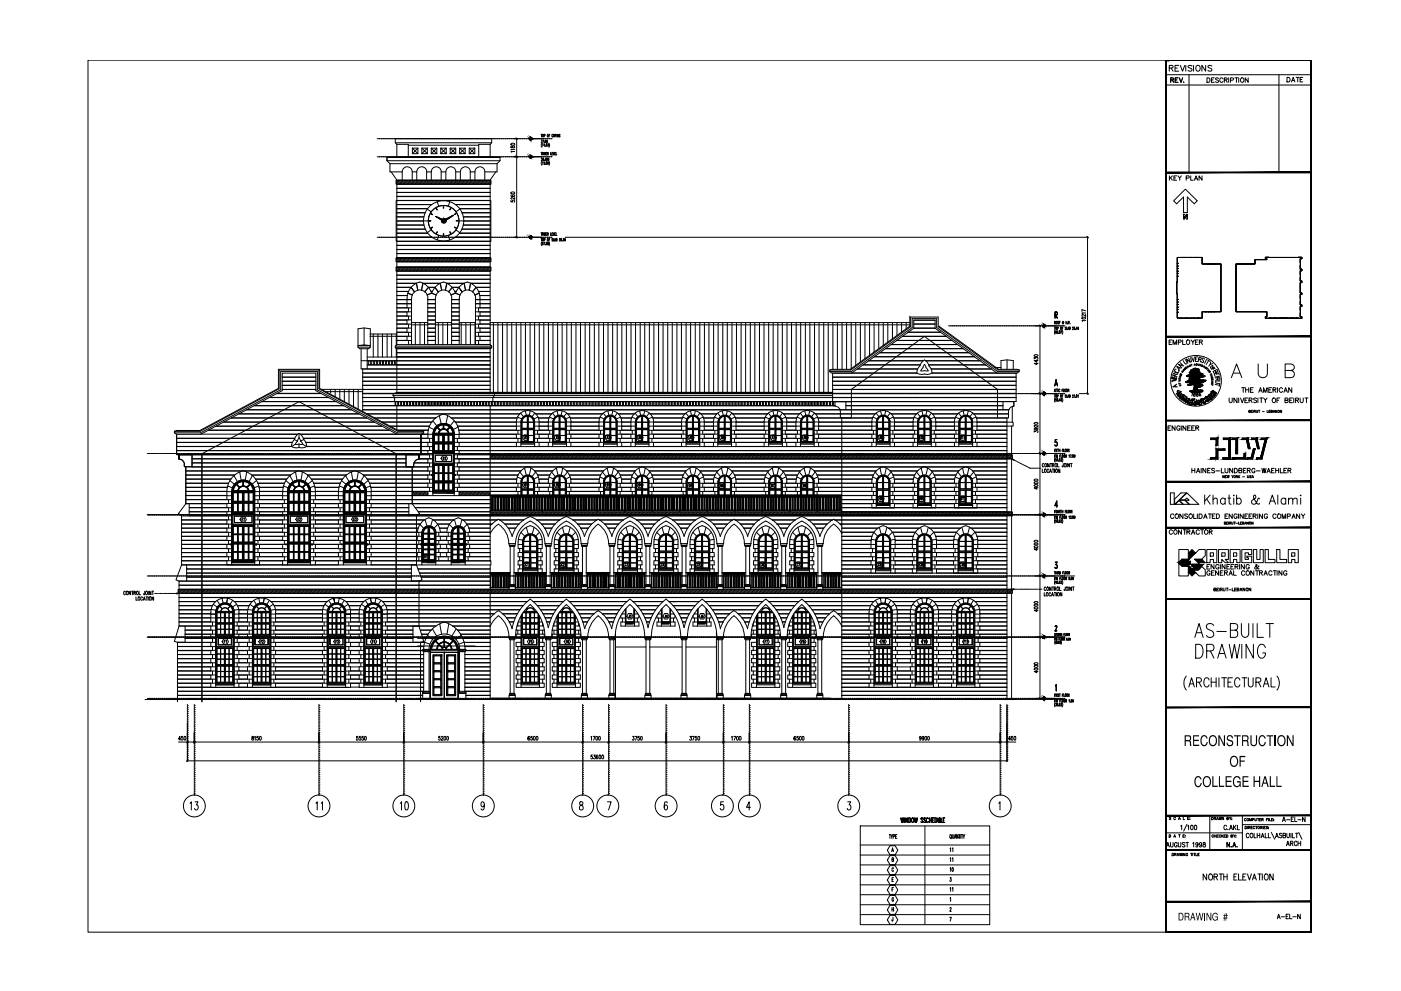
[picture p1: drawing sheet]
<svg xmlns="http://www.w3.org/2000/svg" width="420mm" height="297mm" viewBox="0 0 420 297" stroke-linecap="round" stroke-linejoin="round" font-family="sans-serif">
<!-- layer: CON-J -->
<g fill="none" stroke="#000" stroke-width=".3">
<path d="M249.9 119.2h.5M250.6 119.2h.1M250.9 119.2h.1M251.1 119.2h.8M252 119.2h.2M252.3 119.2h.1M252.6 119.2h.7M253.5 119.2h.1M253.7 119.2h.2M254 119.2h.7M254.9 119.2h.1M255.2 119.2h.1"/>
<path d="M255.5 119.2h.7M256.3 119.2h.2M256.6 119.2h.1M256.9 119.2h.7M257.7 119.2h.2M258 119.2h.2M258.3 119.2h.8M259.2 119.2h.1M259.5 119.2h.1M259.8 119.2h.6M260.6 119.2h.1M260.9 119.2h.1"/>
<path d="M261.2 119.2h.7M262.1 119.2h.1M262.3 119.2h.2M262.6 119.2h.7M263.5 119.2h.1M263.8 119.2h.1M264 119.2h.8M264.9 119.2h.2M265.2 119.2h.2M265.5 119.2h.7M266.3 119.2h.2M266.6 119.2h.2"/>
<path d="M266.9 119.2h.7M267.8 119.2h.1M268.1 119.2h.1M268.4 119.2h.7M269.2 119.2h.1M269.5 119.2h.1M269.8 119.2h.7M270.7 119.2h.1M270.9 119.2h.2M271.2 119.2h.7M272.1 119.2h.1M272.3 119.2h.2"/>
<path d="M272.6 119.2h.8M273.5 119.2h.2M273.8 119.2h.2M274.1 119.2h.7M274.9 119.2h.2M275.2 119.2h.2M275.5 119.2h.7M276.4 119.2h.1M276.7 119.2h.1M277 119.2h.7M277.8 119.2h.1M278.1 119.2h.1"/>
<path d="M278.4 119.2h.7M279.2 119.2h.2M279.5 119.2h.2M279.8 119.2h.7M280.7 119.2h.1M281 119.2h.1M281.2 119.2h.8M282.1 119.2h.2M282.4 119.2h.1M282.7 119.2h.7M283.5 119.2h.2M283.8 119.2h.2"/>
<path d="M284.1 119.2h.7M285 119.2h.1M285.3 119.2h.1M285.6 119.2h.7M286.4 119.2h.2M286.7 119.2h.1M287 119.2h.7M287.8 119.2h.2M288.1 119.2h.2M288.4 119.2h.7M289.3 119.2h.1M289.6 119.2h.1"/>
<path d="M289.8 119.2h.7M290.7 119.2h.1M291 119.2h.1M291.3 119.2h.7M292.2 119.2h.1M292.4 119.2h.2M292.7 119.2h.7M293.6 119.2h.1M293.8 119.2h.2M294.1 119.2h.8M295 119.2h.2M295.3 119.2h.1"/>
<path d="M295.6 119.2h.7M296.4 119.2h.2M296.7 119.2h.2M297 119.2h.7M297.9 119.2h.1M298.2 119.2h.1M298.5 119.2h.6M299.3 119.2h.1M299.6 119.2h.1M299.9 119.2h.7M300.8 119.2h.1M301 119.2h.2"/>
<path d="M301.3 119.2h.7M302.2 119.2h.1M302.4 119.2h.2M302.7 119.2h.8M303.6 119.2h.2M303.9 119.2h.2M304.2 119.2h.5M125.7 137.5h1M126.8 137.5h.1M127.1 137.5h.1M127.4 137.5h.7M128.2 137.5h.2"/>
<path d="M128.5 137.5h.2M128.8 137.5h1M136.2 137.5h.8M137.2 137.5h.1M137.5 137.5h.1M137.8 137.5h.7M138.6 137.5h.1M138.9 137.5h.1M139.2 137.5h.7M140.1 137.5h.1M140.3 137.5h.2M140.6 137.5h.7"/>
<path d="M141.5 137.5h.1M141.7 137.5h.2M142 137.5h.8M142.9 137.5h.2M143.2 137.5h.2M143.5 137.5h.7M144.3 137.5h.2M144.6 137.5h.2M144.9 137.5h.7M145.8 137.5h.1M146.1 137.5h.1M146.4 137.5h.7"/>
<path d="M147.2 137.5h.1M147.5 137.5h.1M147.8 137.5h.7M148.6 137.5h.2M148.9 137.5h.2M149.2 137.5h.7M150.1 137.5h.1M150.4 137.5h.1M150.6 137.5h.8M151.5 137.5h.2M151.8 137.5h.1M152.1 137.5h.7"/>
<path d="M152.9 137.5h.2M153.2 137.5h.2M153.5 137.5h.7M154.4 137.5h.1M154.7 137.5h.1M155 137.5h.7M155.8 137.5h.2M156.1 137.5h.1M156.4 137.5h.7M157.2 137.5h.2M157.5 137.5h.2M157.8 137.5h.7"/>
<path d="M158.7 137.5h.1M159 137.5h.1M159.2 137.5h.7M160.1 137.5h.1M160.4 137.5h.1M160.7 137.5h.7M161.6 137.5h.1M161.8 137.5h.2M162.1 137.5h.7M163 137.5h.1M163.3 137.5h.1M163.5 137.5h.8"/>
<path d="M164.4 137.5h.2M164.7 137.5h.1M165 137.5h.7M165.8 137.5h.2M166.1 137.5h.2M166.4 137.5h.7M167.3 137.5h.1M167.6 137.5h.1M167.9 137.5h.6M168.7 137.5h.1M169 137.5h.1M169.3 137.5h.7"/>
<path d="M170.2 137.5h.1M170.4 137.5h.2M170.7 137.5h.7M171.6 137.5h.1M171.8 137.5h.2M172.1 137.5h.8M173 137.5h.2M173.3 137.5h.2M173.6 137.5h.7M174.4 137.5h.2M174.7 137.5h.2M175 137.5h.7"/>
<path d="M175.9 137.5h.1M176.2 137.5h.1M176.5 137.5h.7M177.3 137.5h.1M177.6 137.5h.1M177.9 137.5h.7M178.7 137.5h.2M179 137.5h.2M179.3 137.5h.7M180.2 137.5h.1M180.4 137.5h.2M180.7 137.5h.8"/>
<path d="M181.6 137.5h.2M181.9 137.5h.1M182.2 137.5h.7M183 137.5h.2M183.3 137.5h.1M183.6 137.5h.7M184.5 137.5h.1M184.8 137.5h.1M185.1 137.5h.7M185.9 137.5h.1M186.2 137.5h.1M186.5 137.5h.7"/>
<path d="M187.3 137.5h.2M187.6 137.5h.2M187.9 137.5h.7M188.8 137.5h.1M189.1 137.5h.1M189.3 137.5h.7M190.2 137.5h.1M190.5 137.5h.1M190.8 137.5h.7M191.6 137.5h.2M191.9 137.5h.2M192.2 137.5h.7"/>
<path d="M193.1 137.5h.1M193.4 137.5h.1M193.6 137.5h.8M194.5 137.5h.2M194.8 137.5h.1M195.1 137.5h.7M195.9 137.5h.2M196.2 137.5h.2M196.5 137.5h.7M197.4 137.5h.1M197.7 137.5h.1M197.9 137.5h.7"/>
<path d="M198.8 137.5h.1M199.1 137.5h.1M199.4 137.5h.7M200.3 137.5h.1M200.5 137.5h.2M200.8 137.5h.7M201.6 137.5h.2M201.9 137.5h.2M202.2 137.5h.8M203.1 137.5h.2M203.4 137.5h.1M203.7 137.5h.7"/>
<path d="M204.5 137.5h.2M204.8 137.5h.1M205.1 137.5h.7M206 137.5h.1M206.3 137.5h.1M206.5 137.5h.7M207.4 137.5h.1M207.7 137.5h.1M208 137.5h.7M208.8 137.5h.2M209.1 137.5h.2M209.4 137.5h.7"/>
<path d="M210.3 137.5h.1M210.5 137.5h.2M210.8 137.5h.8M211.7 137.5h.2M212 137.5h.1M212.3 137.5h.7M213.1 137.5h.2M213.4 137.5h.1M213.7 137.5h.7M214.6 137.5h.1M214.9 137.5h.1M215.2 137.5h.7"/>
<path d="M216 137.5h.1M216.3 137.5h.1M216.5 137.5h.8M217.4 137.5h.2M217.7 137.5h.2M218 137.5h.7M218.9 137.5h.1M219.1 137.5h.2M219.4 137.5h.7M220.3 137.5h.1M220.6 137.5h.1M220.9 137.5h.7"/>
<path d="M221.7 137.5h.2M222 137.5h.1M222.3 137.5h.7M223.2 137.5h.1M223.4 137.5h.2M223.7 137.5h.8M224.6 137.5h.1M224.9 137.5h.1M225.2 137.5h.7M226 137.5h.2M226.3 137.5h.2M226.6 137.5h.7"/>
<path d="M227.5 137.5h.1M227.7 137.5h.2M228 137.5h.7M228.9 137.5h.1M229.2 137.5h.1M229.5 137.5h.7M230.3 137.5h.2M230.6 137.5h.2M230.9 137.5h.7M231.7 137.5h.2M232 137.5h.2M232.3 137.5h.8"/>
<path d="M233.2 137.5h.2M233.5 137.5h.1M233.8 137.5h.7M234.6 137.5h.2M234.9 137.5h.1M235.2 137.5h.7M236.1 137.5h.1M236.4 137.5h.1M236.6 137.5h.7M237.5 137.5h.1M237.8 137.5h.1M238.1 137.5h.7"/>
<path d="M238.9 137.5h.2M239.2 137.5h.2M239.5 137.5h.7M240.3 137.5h.2M240.6 137.5h.2M240.9 137.5h.8M241.8 137.5h.1M242.1 137.5h.1M242.4 137.5h.7M243.2 137.5h.1M243.5 137.5h.1M243.8 137.5h.7"/>
<path d="M244.7 137.5h.1M245 137.5h.1M245.2 137.5h.7M246.1 137.5h.1M246.4 137.5h.1M246.6 137.5h.8M247.5 137.5h.2M247.8 137.5h.2M248.1 137.5h.7M249 137.5h.1M249.2 137.5h.2M249.5 137.5h.7"/>
<path d="M250.4 137.5h.1M250.7 137.5h.1M251 137.5h.7M251.8 137.5h.2M252.1 137.5h.1M252.4 137.5h.7M253.3 137.5h.1M253.5 137.5h.2M253.8 137.5h.8M254.7 137.5h.1M255 137.5h.1M255.2 137.5h.8"/>
<path d="M256.1 137.5h.2M256.4 137.5h.2M256.7 137.5h.7M257.6 137.5h.1M257.8 137.5h.2M258.1 137.5h.7M259 137.5h.1M259.3 137.5h.1M259.6 137.5h.7M260.4 137.5h.2M260.7 137.5h.1M261 137.5h.7"/>
<path d="M261.8 137.5h.2M262.1 137.5h.2M262.4 137.5h.8M263.3 137.5h.1M263.6 137.5h.1M263.9 137.5h.7M264.7 137.5h.2M265 137.5h.1M265.3 137.5h.7M266.2 137.5h.1M266.4 137.5h.2M266.7 137.5h.7"/>
<path d="M267.6 137.5h.1M267.9 137.5h.1M268.2 137.5h.7M269 137.5h.2M269.3 137.5h.2M269.6 137.5h.7M270.4 137.5h.2M270.7 137.5h.2M271 137.5h.8M271.9 137.5h.1M272.2 137.5h.1M272.5 137.5h.7"/>
<path d="M273.3 137.5h.1M273.6 137.5h.1M273.9 137.5h.7M274.8 137.5h.1M275.1 137.5h.1M275.3 137.5h.7M276.2 137.5h.1M276.5 137.5h.1M276.7 137.5h.8M277.6 137.5h.2M277.9 137.5h.2M278.2 137.5h.7"/>
<path d="M279 137.5h.2M279.3 137.5h.2M279.6 137.5h.7M280.5 137.5h.1M280.8 137.5h.1M281.1 137.5h.7M281.9 137.5h.1M282.2 137.5h.1M282.5 137.5h.7M283.4 137.5h.1M283.6 137.5h.2M283.9 137.5h.7"/>
<path d="M284.8 137.5h.1M285.1 137.5h.1M285.3 137.5h.8M286.2 137.5h.2M286.5 137.5h.2M286.8 137.5h.7M287.6 137.5h.2M287.9 137.5h.2M288.2 137.5h.7M289.1 137.5h.1M289.4 137.5h.1M289.7 137.5h.7"/>
<path d="M290.5 137.5h.2M290.8 137.5h.1M291.1 137.5h.7M291.9 137.5h.2M292.2 137.5h.2M292.5 137.5h.8M293.4 137.5h.1M293.7 137.5h.1M293.9 137.5h.8M294.8 137.5h.2M295.1 137.5h.1M295.4 137.5h.7"/>
<path d="M296.3 137.5h.1M296.5 137.5h.2M296.8 137.5h.7M297.7 137.5h.1M298 137.5h.1M298.3 137.5h.7M299.1 137.5h.2M299.4 137.5h.1M299.7 137.5h.7M300.5 137.5h.2M300.8 137.5h.2M301.1 137.5h.8"/>
<path d="M302 137.5h.1M302.3 137.5h.1M302.6 137.5h.8M304 137.8l.9 .5M305 138.3l.1 .1M305.2 138.5h.2M305.5 138.6l.6 .3M306.3 139l.1 .1M306.5 139.1l.1 .1M306.8 139.2l.6 .4M307.5 139.6l.2 .1M307.8 139.7l.1 .1"/>
<path d="M308 139.9l.9 .4h.5M309.6 140.3h.1M309.9 140.3h.1M310.1 140.3h.8M311 140.3h.1M311.3 140.3h.1M311.6 140.3h.5M46.4 177.9h.8M47.3 177.9h.2M47.6 177.9h.2M47.9 177.9h.7M48.8 177.9h.1"/>
<path d="M49 177.9h.2M49.3 177.9h.8M50.2 177.9h.1M50.5 177.9h.1M50.8 177.9h.7M51.6 177.9h.2M51.9 177.9h.2M52.2 177.9h.8M53.7 177.9h.5M54.3 177.9h.2M54.6 177.9h.2M54.9 177.9h.7"/>
<path d="M55.8 177.9h.1M56.1 177.9h.1M56.4 177.9h.7M57.2 177.9h.2M57.5 177.9h.1M57.8 177.9h.7M58.6 177.9h.2M58.9 177.9h.2M59.2 177.9h.7M60.1 177.9h.1M60.4 177.9h.1M60.6 177.9h.8"/>
<path d="M61.5 177.9h.2M61.8 177.9h.1M62.1 177.9h.7M63 177.9h.1M63.2 177.9h.2M63.5 177.9h.7M64.4 177.9h.1M64.7 177.9h.1M65 177.9h.7M65.8 177.9h.2M66.1 177.9h.1M66.4 177.9h.7"/>
<path d="M67.2 177.9h.2M67.5 177.9h.2M67.8 177.9h.8M68.7 177.9h.1M69 177.9h.1M69.3 177.9h.6M70.1 177.9h.1M70.4 177.9h.1M70.7 177.9h.7M71.6 177.9h.1M71.8 177.9h.2M72.1 177.9h.7"/>
<path d="M73 177.9h.1M73.3 177.9h.1M73.5 177.9h.8M74.4 177.9h.2M74.7 177.9h.2M75 177.9h.7M75.8 177.9h.2M76.1 177.9h.2M76.4 177.9h.7M77.3 177.9h.1M77.6 177.9h.1M77.9 177.9h.7"/>
<path d="M78.7 177.9h.1M79 177.9h.1M79.3 177.9h.7M80.2 177.9h.1M80.4 177.9h.2M80.7 177.9h.7M81.6 177.9h.1M81.8 177.9h.2M82.1 177.9h.8M83 177.9h.2M83.3 177.9h.2M83.6 177.9h.7"/>
<path d="M84.4 177.9h.2M84.7 177.9h.2M85 177.9h.7M85.9 177.9h.1M86.2 177.9h.1M86.5 177.9h.7M87.3 177.9h.1M87.6 177.9h.1M87.9 177.9h.7M88.7 177.9h.2M89 177.9h.2M89.3 177.9h.7"/>
<path d="M90.2 177.9h.1M90.5 177.9h.1M90.7 177.9h.8M91.6 177.9h.2M91.9 177.9h.1M92.2 177.9h.7M93 177.9h.2M93.3 177.9h.2M93.6 177.9h.7M94.5 177.9h.1M94.8 177.9h.1M95.1 177.9h.7"/>
<path d="M95.9 177.9h.2M96.2 177.9h.1M96.5 177.9h.7M97.3 177.9h.2M97.6 177.9h.2M97.9 177.9h.7M98.8 177.9h.1M99.1 177.9h.1M99.3 177.9h.7M100.2 177.9h.1M100.5 177.9h.1M100.8 177.9h.7"/>
<path d="M101.7 177.9h.1M101.9 177.9h.2M102.2 177.9h.7M103.1 177.9h.1M103.3 177.9h.2M103.6 177.9h.8M104.5 177.9h.2M104.8 177.9h.1M105.1 177.9h.7M105.9 177.9h.2M106.2 177.9h.2M106.5 177.9h.7"/>
<path d="M107.4 177.9h.1M107.7 177.9h.1M108 177.9h.6M108.8 177.9h.1M109.1 177.9h.1M109.4 177.9h.7M110.3 177.9h.1M110.5 177.9h.2M110.8 177.9h.7M111.7 177.9h.1M111.9 177.9h.2M112.2 177.9h.8"/>
<path d="M113.1 177.9h.2M113.4 177.9h.2M113.7 177.9h.7M114.5 177.9h.2M114.8 177.9h.1M115.1 177.9h.7M116 177.9h.1M116.3 177.9h.1M116.6 177.9h.7M117.4 177.9h.1M117.7 177.9h.1M118 177.9h.7"/>
<path d="M118.8 177.9h.2M119.1 177.9h.2M119.4 177.9h.7M120.3 177.9h.1M120.5 177.9h.2M120.8 177.9h.8M121.7 177.9h.1M122 177.9h.1M122.3 177.9h.7M123.1 177.9h.2M123.4 177.9h.1M123.7 177.9h.7"/>
<path d="M124.6 177.9h.1M124.9 177.9h.1M125.2 177.9h.5M252.4 176.6h.8M253.3 176.6h.2M253.6 176.6h.2M253.9 176.6h.7M254.8 176.6h.1M255.1 176.6h.1M255.3 176.6h.7M256.2 176.6h.1M256.5 176.6h.1"/>
<path d="M256.8 176.6h.7M257.7 176.6h.1M257.9 176.6h.2M258.2 176.6h.7M259.1 176.6h.1M259.3 176.6h.2M259.6 176.6h.8M260.5 176.6h.2M260.8 176.6h.2M261.1 176.6h.7M261.9 176.6h.2M262.2 176.6h.2"/>
<path d="M262.5 176.6h.7M263.4 176.6h.1M263.7 176.6h.1M264 176.6h.7M264.8 176.6h.1M265.1 176.6h.1M265.4 176.6h.7M266.2 176.6h.2M266.5 176.6h.2M266.8 176.6h.7M267.7 176.6h.1M267.9 176.6h.2"/>
<path d="M268.2 176.6h.8M269.1 176.6h.2M269.4 176.6h.2M269.7 176.6h.7M270.5 176.6h.2M270.8 176.6h.1M271.1 176.6h.7M272 176.6h.1M272.3 176.6h.1M272.6 176.6h.7M273.4 176.6h.1M273.7 176.6h.1"/>
<path d="M274 176.6h.7M274.8 176.6h.2M275.1 176.6h.2M275.4 176.6h.7M276.3 176.6h.1M276.5 176.6h.2M276.8 176.6h.8M277.7 176.6h.1M278 176.6h.1M278.3 176.6h.7M279.1 176.6h.2M279.4 176.6h.2"/>
<path d="M279.7 176.6h.7M280.6 176.6h.1M280.9 176.6h.1M281.1 176.6h.8M282 176.6h.2M282.3 176.6h.1M282.6 176.6h.7M283.4 176.6h.2M283.7 176.6h.2M284 176.6h.7M284.9 176.6h.1M285.2 176.6h.1"/>
<path d="M285.4 176.6h.7M286.3 176.6h.1M286.6 176.6h.1M286.9 176.6h.7M287.8 176.6h.1M288 176.6h.2M288.3 176.6h.7M289.2 176.6h.1M289.4 176.6h.2M289.7 176.6h.8M290.6 176.6h.2M290.9 176.6h.1"/>
<path d="M291.2 176.6h.7M292 176.6h.2M292.3 176.6h.2M292.6 176.6h.7M293.5 176.6h.1M293.8 176.6h.1M294 176.6h.7M294.9 176.6h.1M295.2 176.6h.1M295.5 176.6h.7M296.3 176.6h.2M296.6 176.6h.2"/>
<path d="M296.9 176.6h.7M297.7 176.6h.2M298 176.6h.2M298.3 176.6h.8M299.2 176.6h.2M299.5 176.6h.1M299.8 176.6h.7M300.6 176.6h.2M300.9 176.6h.1M301.2 176.6h.7M302.1 176.6h.1M302.4 176.6h.1"/>
<path d="M302.7 176.6h.7M304.1 176.6h.9M305.2 176.6h.1M305.4 176.6h.2M305.7 176.6h.8M306.6 176.6h.2M306.9 176.6h.2M307.2 176.6h.7M308 176.6h.2M308.3 176.6h.2M308.6 176.6h.7M309.5 176.6h.1"/>
<path d="M309.8 176.6h.1M310.1 176.6h.7M310.9 176.6h.1M311.2 176.6h.1M311.5 176.6h1"/>
</g>
<path d="M303.4 137.5l.7 .3-.2 .1zM53 177.8l.7 .1-.7 .1zM303.4 176.6l.7-.1v.2z" fill="#000" stroke="#000" stroke-width=".3"/>
<!-- layer: DIM -->
<g fill="none" stroke="#000" stroke-width=".3">
<path d="M312.6 97.7h3.9M313.1 97.2v.9M316.2 98h.3M316.2 96.7l.3-.1v-.3h-.3v.8M316.3 98v.8M316.4 99v1.2M316.4 96.7l.1 .4M316.5 94.4l.5-.1v-.7h-.5l-.1 1.8v-2h.4l.3 .7-.1 .3-.5 .1M316.7 98l.2 .2-.1 .6-.2-.2zM316.7 94.5l.4 .9-.3-.9M316.8 99.3v-.1a.42 .42 0 0 0-.3 .3 .42 .42 0 0 0 .2 .4l.1-.4-.3 .2M317 99.4l.1-.3 .2 .1-.3 .7h.3"/>
<path d="M317.1 98.4l.3-.1-.1-.3h-.2v.8M317.5 99.9h.1M317.7 99.2l.3 .5-.1 .2-.3-.2 .3-.5zM317.7 96.7h.2M318 96.3h-.3v.8M318.1 99.1h.3l-.2 .8M318.1 98l.3 .3-.2 .5-.2-.2zM318.5 98.4h.2M318.6 99l.1 .5-.1 .7M318.8 98h-.3v.8M318.9 96.6h-.2l.1 .3 .1-.1M318.9 96.5v.4a.33 .33 0 0 0 .1-.4 .33 .33 0 0 0-.4-.1 .33 .33 0 0 0 0 .5l.2 .2 .2-.1"/>
<path d="M319.7 96.7h.3M319.7 96.3v.8M319.7 98.1l-.2-.1 .2 .7h-.3M319.9 98v.8h.2M320 96.3v.8M320.2 98.8l.2-.8 .2 .8M320.2 97h.1M320.3 98.6h.2M320.4 96.7h.3v-.3l-.3-.1v.8M320.7 98.4l.2-.1v-.3h-.2v.8h.2v-.4M320.9 97h.1M321.6 98.2l.1-.2 .2 .1-.3 .7h.3"/>
<path d="M322.3 98h-.2v.3h.2l.1 .3-.2 .2-.2-.2M322.6 98.7h.1M323.1 98.6h-.4l.3-.6v.8M323.5 98.6h-.3l.2-.6v.8M312.6 118h3.9M313.1 117.5v.9M316.2 117.4l.1-.8 .2 .8M316.2 118.3h.3M316.2 117.2h.3M316.3 118.3v.8M316.4 119.3v1.2M316.4 115.3h.6"/>
<path d="M316.5 115.2h.5M316.6 116.6h.7M316.7 118.4l.2 .1-.1 .6-.2-.2zM316.7 113.7l.5 2-.5-1.7-.4 1.7zM316.7 116.6v.8M316.8 119.5h-.2l-.1 .3h.3a.23 .23 0 0 1 .1 .4 .23 .23 0 0 1-.4 0v-.1M317 119.5l.3 .5-.1 .3-.2-.3 .3-.5zM317.1 118.7h.3l-.1-.4h-.2v.8M317.1 116.6v.8M317.3 116.6v.8M317.9 116.8l-.3-.2-.1 .3 .1 .5 .3-.1M318.1 118.4l.3 .2-.2 .5-.2-.2z"/>
<path d="M318.5 117h.2M318.5 118.7h.2M318.6 119.3l.1 .5-.1 .7M318.8 116.6h-.3v.8M318.8 118.3h-.3v.8M318.9 116.6v.8h.3M319.7 118.4h-.2l.2 .6h-.3M319.9 118.3v.8h.2M320.2 119.1l.2-.8 .2 .8M320.3 117h.3v-.3l-.3-.1v.8M320.3 118.9h.2M320.4 117l.2 .4"/>
<path d="M320.7 118.7h.2v-.3l-.2-.1v.8h.2v-.4M321.6 118.5l.1-.2 .2 .1-.3 .7h.3M322.1 118.5l.1-.2v.8M322.6 119h.1M322.8 118.4a.38 .38 0 0 1 .3 .3 .38 .38 0 0 1-.3 .4zM323.3 118.5l.1-.2v.8M132.8 136.6h.9l.5 .8-.5 .8h-.9l-.5-.8zM133.2 137.2l-.1-.3-.2 .2 .1 .7 .2-.2-.1-.1M133.4 137.1l.2-.2v.9M157.2 130.3h1l.4 .8-.4 .9h-1l-.5-.9zM157.3 131.6l.2-.9 .2 .9M157.4 131.3h.2"/>
<path d="M157.9 130.9l.1-.2v.9M166.7 130.3h1l.4 .8-.4 .9h-1l-.5-.9zM166.8 131.6l.2-.9 .1 .9M166.8 131.3h.3M167.3 130.9l.3-.1-.3 .8h.3M181.9 130.3h1l.5 .8-.5 .9h-1l-.5-.9zM182 131.6l.2-.9 .2 .9M182 131.3h.3M182.5 130.7h.3l-.2 .3 .3 .3-.2 .3-.2-.2M191.4 130.3h1l.5 .8-.5 .9h-1l-.4-.9zM191.5 131.6l.2-.9 .2 .9M191.6 131.3h.2"/>
<path d="M192.4 131.3h-.4l.2-.6v.9M206.7 130.3h1l.5 .8-.5 .9h-1l-.4-.9zM206.8 131.6l.2-.9 .2 .9M206.9 131.3h.3M207.6 130.7h-.2l-.1 .4a.24 .24 0 0 1 .4 .2 .24 .24 0 0 1-.4 .2v-.1M216.2 130.3h1l.4 .8-.4 .9h-1l-.5-.9zM216.3 131.6l.2-.9 .2 .9M216.4 131.3h.2M217.1 130.8v-.1a.43 .43 0 0 0-.3 .4 .43 .43 0 0 0 .3 .4l-.1-.5-.2 .3M231.5 130.3h.9l.5 .8-.5 .9h-.9l-.6-.9zM231.5 131.6l.2-.9 .2 .9M231.6 131.3h.2"/>
<path d="M232 130.7h.3l-.2 .9M241 130.3h.9l.5 .8-.5 .9h-.9l-.5-.9zM241.1 131.6l.1-.9 .2 .9M241.1 131.3h.3M241.7 130.7v.4a.24 .24 0 0 1 .2 .3 .24 .24 0 0 1-.3 .1l-.1-.2 .4-.3zM263.7 130.3h1l.4 .8-.4 .9h-1l-.5-.9zM263.8 131.6l.2-.9 .2 .9M263.9 131.3h.2M264.6 131l-.1 .2-.2-.1 .1-.4 .2 .7h-.3M275.6 131.6l.2-.9 .2 .9M275.7 131.3h.2M275.8 130.3h1l.5 .8-.5 .9h-1l-.4-.9z"/>
<path d="M276.2 130.9l.1-.2v.9M276.7 130.7a.42 .42 0 0 1 .3 .4 .42 .42 0 0 1-.3 .4zM288.1 131.6l.2-.9 .2 .9M288.1 131.3h.3M288.3 130.3h.9l.5 .8-.5 .9h-.9l-.5-.9zM288.6 130.9l.2-.2v.9M289.2 130.9l.1-.2v.9M312.6 135.9h3.9M313.1 135.5v.9M313.1 139.1l-.2-.2a.5 .5 0 0 0-.4 .6 .5 .5 0 0 0 .5 .4l.1-.2M313.4 139.1l.1-.2a.49 .49 0 0 1 .4 .5 .49 .49 0 0 1-.4 .5zM314.6 138.9v1.1l-.5-1.1v1.1"/>
<path d="M314.9 138.9h.6M315.2 138.9v1.1M315.6 139.4h.4l.1-.4-.5-.1v1.1M315.9 139.4l.2 .6M316.2 136.7h.2M316.2 135h.2M316.4 137.3v1.2M316.4 133.4l.1 .2M316.5 139.1l.1-.2a.5 .5 0 0 1 .4 .6 .5 .5 0 0 1-.5 .4zM316.5 136.3h-.3v.8M316.5 134.6h-.3v.8M316.6 134.6v.8"/>
<path d="M316.6 136.3v.8M316.8 137.5h-.2l-.1 .3a.23 .23 0 0 1 .4 0 .23 .23 0 0 1-.1 .3l-.2 .2-.1-.2M316.8 132.5l.2 .5-.2 .6M316.8 135h.2M317 132.9l-.2-.4-.4 .1 .1-.9h.5l-.5 .1v.7a.58 .58 0 0 1 .6 .6 .58 .58 0 0 1-.6 .5l-.2-.2 .5 .2 .2-.3M317.1 136.3v.8l-.3-.8v.8M317.2 138.9v1.1h.4M317.3 138h-.3l.2-.5v.8M317.3 134.6v.8M317.5 120.2h.1M317.5 138.2h.1M317.5 134.6h-.7v.8"/>
<path d="M317.6 135h.3M317.6 134.6v.8M317.8 136.7h.2M317.9 134.6v.8M317.9 137.5h-.2l.2 .6h-.3M318 120h-.4l.3-.5v.8M318.1 136.3h-.3v.8M318.1 137.6l.3-.1-.3 .8h.3M318.2 136.3v.8h.3M318.4 120h-.3l.2-.5v.8M318.6 137.3l.1 .5-.1 .7M318.6 135h.1"/>
<path d="M318.7 136.4l.2 .1-.1 .6-.2-.2zM318.9 138.9v1l-.2 .1-.2-.4M318.9 134.6h-.3v.8M319 134.6v.8h.2M319.2 139.1l.1-.2a.46 .46 0 0 1 .4 .6 .46 .46 0 0 1-.5 .3zM319.2 136.4l.2 .1-.1 .6-.2-.2zM319.4 134.7l.3 .2-.2 .5-.2-.3zM319.6 136.7l.3-.1-.1-.3h-.2v.8M319.8 136.7l.1 .4M319.9 134.7l.3 .1-.1 .6-.3-.2zM319.9 138.9v1.1M320.4 135l.2-.1v-.3h-.2v.8"/>
<path d="M320.5 135l.2 .4M320.6 136.4l.1-.1v.8M320.7 138.9v1.1l-.5-1.1v1.1M320.9 136.3h.4l-.2 .8M321 138.9h.5M321.3 138.9v1.1M321.5 137h.1M321.7 136.4a.4 .4 0 0 1 .4 .3 .4 .4 0 0 1-.3 .4zM322.4 136.6l-.2 .2v-.5l.2 .6-.3 .1M72.4 154.9h1l.5 .8-.5 .8h-1l-.4-.8zM72.6 155.7h.2M72.9 155.2h-.3v.9h.3"/>
<path d="M73.1 155.4l.2-.2v.9M89.2 154.9h.9l.5 .8-.5 .8h-.9l-.5-.8zM89.3 155.7h.2M89.6 155.2h-.3v.9h.3M89.8 155.4l.1-.2 .2 .1-.3 .8h.3M105.9 154.9h1l.5 .8-.5 .8h-1l-.4-.8zM106.1 155.7h.2M106.4 155.2h-.3v.9h.3M106.6 155.2h.2l.1 .7-.2 .2-.2-.1M157.2 144.5h1l.4 .8-.4 .9h-1l-.5-.9zM157.4 145.3l.3-.1v-.3h-.3v.9l.3-.1-.1-.4M158 145l.1-.1v.9"/>
<path d="M166.7 144.5h1l.4 .8-.4 .9h-1l-.5-.9zM166.8 145.3l.3-.1v-.3h-.3v.9l.3-.1v-.4M167.4 145.1l.3-.2-.3 .9h.3M181.9 144.5h1l.5 .8-.5 .9h-1l-.5-.9zM182 145.3l.4-.1-.1-.3h-.3v.9l.4-.1-.1-.4M182.6 144.9h.3l-.2 .3 .2 .4-.2 .2-.1-.2M191.4 144.5h1l.5 .8-.5 .9h-1l-.4-.9zM191.6 145.3l.3-.1v-.3h-.3v.9l.3-.1-.1-.4M192.5 145.5h-.4l.2-.6v.9M206.5 144.8h.9l.6 .8-.6 .8h-.9l-.5-.8zM206.6 145.5h.4l-.1-.3-.3-.1v.9l.4-.1-.1-.4M207.4 145.1h-.2v.4a.24 .24 0 0 1 .3 .2 .24 .24 0 0 1-.3 .2v-.1"/>
<path d="M216 144.8h.9l.5 .8-.5 .8h-.9l-.5-.8zM216.1 145.5h.4l-.1-.3-.3-.1v.9l.4-.1-.2-.4M217 145.2h-.1a.43 .43 0 0 0-.3 .3 .43 .43 0 0 0 .3 .5l-.1-.5-.2 .2M231.2 144.8h.9l.5 .8-.5 .8h-.9l-.5-.8zM231.3 145.5h.4l-.1-.4h-.3v.9l.4-.1-.1-.4M231.8 145.1h.4l-.2 .9M240.7 144.8h1l.5 .8-.5 .8h-1l-.4-.8zM240.9 145.5h.3v-.3l-.3-.1v.9h.3l-.1-.5M241.5 145.1l.1 .4a.24 .24 0 0 1 .2 .3 .24 .24 0 0 1-.4 .2v-.3l.3-.3zM263.7 148.6h1l.4 .9-.4 .8h-1l-.5-.8zM263.9 149.4h.3v-.4h-.3v.9l.3-.1-.1-.4M264.7 149.3l-.3 .2v-.5l.3 .1v.6h-.3"/>
<path d="M275.7 149.4h.3v-.4h-.3v.9l.3-.1-.1-.4M275.8 148.6h1l.5 .9-.5 .8h-1l-.4-.8zM276.2 149.1l.2-.1v.9M276.7 149a.42 .42 0 0 1 .3 .4 .42 .42 0 0 1-.3 .4zM288.1 149.4l.4-.1-.1-.3h-.3v.9l.4-.1-.2-.4M288.3 148.6h.9l.5 .9-.5 .8h-.9l-.5-.8zM288.7 149.1l.2-.1v.9M289.2 149.1l.2-.1v.9M312.6 140.6v1h.4M312.6 154.3h3.9M313.1 153.8v.9M313.3 140.6a.47 .47 0 0 1 .5 .5 .47 .47 0 0 1-.5 .5z"/>
<path d="M314.6 140.8l-.2-.2a.47 .47 0 0 0-.4 .5 .47 .47 0 0 0 .4 .5l.2-.2M314.8 141.6l.3-1 .3 1M314.9 141.3h.3M315.6 140.6h.5M315.8 140.6v1M316.2 140.6v1M316.2 153.3h.2M316.2 155h.2M316.4 151.5l.8 .1h-.9l.7-1.5v2l-.1-1.7-.5 1.2M316.4 155.7v1.1M316.5 153h-.3v.8M316.5 154.6h-.3v.8"/>
<path d="M316.6 154.6v.8M316.7 140.6a.47 .47 0 0 1 .4 .5 .47 .47 0 0 1-.4 .5zM316.7 153l.3 .2-.2 .6-.2-.2zM316.8 155.8h-.2l-.1 .3 .3 .1a.23 .23 0 0 1 .1 .3 .23 .23 0 0 1-.4 0v-.1M317 155.8a.42 .42 0 0 1 .4 .4 .42 .42 0 0 1-.2 .4l-.2-.3zM317.1 153l.2 .8 .2-.3v-.5M317.1 154.6v.8l-.3-.8v.8M317.5 156.5h.1M317.6 153.3l.3-.1v-.2h-.3v.8M317.8 153.3l.1 .5M317.8 155h.2M317.9 140.6v1l-.6-1v1"/>
<path d="M317.9 155.8h-.2v.3l.2-.1 .1 .4-.1 .2-.3-.2M318 153h.4M318.1 154.6h-.3v.8M318.1 156l.1-.2 .2 .1-.3 .7h.3M318.2 154.6v.8h.3M318.2 153v.8M318.5 153.3h.3M318.5 153v.8M318.6 155.7l.1 .5-.1 .6M318.7 154.7l.2 .2-.1 .5-.2-.2zM318.8 153v.8M319.2 154.7l.2 .2-.1 .5-.2-.2z"/>
<path d="M319.5 153.3h.1M319.6 155l.3-.1-.1-.3h-.2v.8M319.8 153h-.3v.8M319.8 155l.1 .4M319.8 153v.8h.3M320.3 153l.3 .2-.2 .6-.2-.2zM320.6 154.8l.1-.2v.8M320.8 153l.3 .2-.2 .6-.2-.2zM321 154.6h.2l.1 .6-.1 .2-.3-.1M321.2 153.3l.3-.1v-.2h-.3v.8M321.4 153.3l.1 .5M321.5 155.4h.1"/>
<path d="M321.7 154.7a.42 .42 0 0 1 .3 .3 .42 .42 0 0 1-.2 .4zM322.4 154.9l-.2 .3v-.6l.2 .7h-.3M37.6 177.5l-.3-.3-.2 .7a.29 .29 0 0 0 .2 .4 .29 .29 0 0 0 .3-.3M38.1 177.2a.51 .51 0 0 1 .4 .6 .51 .51 0 0 1-.5 .4l-.1-.6zM39.2 177.2v1.1l-.5-1.1v1.1M39.5 177.2h.5M39.7 177.2v1.1M40.1 177.7l.5-.1-.1-.4h-.4v1.1M40.4 177.7l.3 .6M40.8 178.9v1h.4M41.1 177.2a.52 .52 0 0 1 .4 .5 .52 .52 0 0 1-.4 .5l-.2-.6zM41.7 177.2v1.1h.5"/>
<path d="M42.8 179.2a.29 .29 0 0 0-.4-.3 .29 .29 0 0 0-.2 .4l.1 .6 .5-.2M43 179.9l.3-1 .3 1M43.1 179.6h.3M43.4 177.2v1h-.3v-.3M43.8 177.3l.1-.1a.51 .51 0 0 1 .4 .6 .51 .51 0 0 1-.5 .4zM43.8 178.9h.5M44 178.9v1M44.5 177.2v1.1M44.5 178.9v1M44.8 179l.2-.1a.46 .46 0 0 1 .4 .5 .46 .46 0 0 1-.6 .4zM45.3 177.2v1.1l-.5-1.1v1.1M45.6 177.2h.5"/>
<path d="M45.8 177.2v1.1M46.1 178.9v1l-.5-1v1M127.2 166h1l.4 .8-.4 .9h-1l-.5-.9zM127.4 166.5v.8M127.4 166.8h.3M127.7 166.5v.8M127.9 166.6l.2-.1v.8M157.5 168.4h1l.4 .8-.4 .9h-1l-.5-.9zM158 169l-.2-.2-.2 .2 .1 .6 .3-.1M158.2 169l.1-.2v.9M168.3 168.4h1l.5 .8-.5 .9h-1l-.5-.9zM168.8 169l-.3-.2-.1 .4 .1 .5 .3-.2"/>
<path d="M168.9 169l.3-.1-.3 .8h.4M187.4 168.4h1l.4 .8-.4 .9h-1l-.5-.9zM187.8 169l-.2-.2-.1 .3 .1 .6 .2-.2M188.1 168.8h.2l.1 .6-.2 .3-.2-.2M198.2 168.4h1l.5 .8-.5 .9h-1l-.4-.9zM198.7 169l-.1-.2-.3 .2 .1 .7 .3-.2M199.2 169.4h-.4l.3-.6v.9M209.1 168.4h.9l.5 .8-.5 .9h-.9l-.6-.9zM209.5 169l-.2-.2-.2 .4 .2 .5 .2-.2M209.9 168.8h-.2l-.1 .4h.3v.4l-.3-.1M228.1 168.4h1l.4 .8-.4 .9h-1l-.5-.9zM228.6 169l-.2-.2-.2 .2 .1 .7 .3-.2"/>
<path d="M229 169v-.1a.43 .43 0 0 0-.3 .4 .43 .43 0 0 0 .3 .4v-.5l-.3 .2M238.9 168.4h1l.5 .8-.5 .9h-1l-.4-.9zM239.4 169l-.2-.2-.2 .2 .1 .7 .3-.2M239.5 168.8h.4l-.3 .9M263.3 168.4h1l.5 .8-.5 .9h-1l-.4-.9zM263.8 169l-.1-.2-.3 .2 .1 .7 .3-.2M264 168.8l.1 .4a.24 .24 0 0 1 .2 .3 .24 .24 0 0 1-.3 .2l-.1-.3 .4-.4zM275.7 168.4h1l.5 .8-.5 .9h-1l-.5-.9zM276.2 169l-.3-.2-.1 .4 .1 .5 .3-.2M276.7 169.1l-.2 .3-.2-.2v-.2l.3-.1a.45 .45 0 0 1 .1 .4 .45 .45 0 0 1-.3 .4l-.1-.1M288.1 168.4h1l.4 .8-.4 .9h-1l-.5-.9zM288.3 169l-.1-.2-.3 .2 .1 .7 .3-.2"/>
<path d="M288.5 169l.1-.2v.9M289 168.9a.45 .45 0 0 1 .4 .3 .45 .45 0 0 1-.2 .5l-.3-.4zM312.6 172.6h3.9M313.1 172.2v.9M313.2 177.6v1h.4M313.7 176.2l-.2-.3a.52 .52 0 0 0-.4 .6 .52 .52 0 0 0 .5 .5l.1-.3M314 176l.1-.1a.51 .51 0 0 1 .4 .6 .51 .51 0 0 1-.5 .5zM315.1 177.9a.29 .29 0 0 0-.3-.3 .29 .29 0 0 0-.2 .4l.1 .6 .4-.2M315.2 175.9v1.1l-.5-1.1v1.1M315.4 178.6l.3-1 .2 1M315.4 178.3h.4M315.5 175.9h.5"/>
<path d="M315.8 175.9v1.1M316.2 177.6h.5M316.2 171.3h.3M316.2 176.4h.5l-.2-.5h-.3v1.1M316.2 173.4h.2M316.3 171.3v.8M316.4 174v1.2M316.4 170.1l.1 .2M316.4 177.6v1M316.5 176.4l.2 .6M316.5 173h-.3v.8M316.6 171.3v.8"/>
<path d="M316.6 171.7h.3M316.6 173v.8M316.7 169.2a.56 .56 0 0 1 .4 .7 .56 .56 0 0 1-.6 .4l-.2-.2 .5 .2 .2-.4M316.8 169.3l.2 .5-.2 .5M316.8 177.6v1M316.9 174.7h-.4l.3-.5v.7M316.9 171.3v.8M317 168.5l-.5-.1h.5l-.3 .9M317 168.4l-.4 .9 .4 .1v.3M317.1 171.3v.8M317.1 173v.8l-.3-.8v.8M317.2 175.9a.52 .52 0 0 1 .4 .6 .52 .52 0 0 1-.5 .5l-.1-.6z"/>
<path d="M317.3 177.7v-.1a.46 .46 0 0 1 .5 .6 .46 .46 0 0 1-.6 .3zM317.3 174.2a.4 .4 0 0 0-.4 .3 .4 .4 0 0 0 .2 .4l.2-.4-.3 .2M317.3 171.7h.3v-.3l-.3-.1v.8M317.4 171.7l.2 .4M317.5 174.8h.1M317.8 175.9v1.1h.4M317.8 171.3l.3 .3-.2 .5zM317.8 173.4h.2M317.9 174.2h-.2l.2 .6h-.3M318.1 173h-.3v.8M318.1 174.3l.3-.1-.3 .7h.3M318.2 173v.8h.3"/>
<path d="M318.4 177.6v1l-.5-1v1M318.6 174l.1 .5-.1 .7M318.7 173l.2 .2-.1 .6-.2-.2zM318.7 171.7h.2M319 171.3h-.3v.8M319.1 171.3v.8h.3M319.2 173l.2 .2-.1 .6-.2-.2zM319.5 175.9l-.2 1.1-.2-.3M319.6 173.4l.3-.1-.1-.3h-.2v.8M319.8 173.4l.1 .4M319.8 176l.1-.1a.52 .52 0 0 1 .4 .6 .52 .52 0 0 1-.5 .5l-.1-.4zM320 171.4l.2-.1 .2 .3-.2 .5-.2-.2z"/>
<path d="M320.5 171.7h.3v-.3l-.3-.1v.8M320.5 175.9v1.1M320.6 171.7l.2 .4M320.8 173.3l-.1 .2-.2-.1 .2-.4a.39 .39 0 0 1 .2 .4 .39 .39 0 0 1-.3 .3h-.1M321 173.7h.1M321.2 173a.4 .4 0 0 1 .4 .3 .4 .4 0 0 1-.2 .5zM321.3 175.9v1.1l-.5-1.1v1.1M321.6 175.9h.5M321.9 175.9v1.1M321.9 173.3l-.2 .1v-.4l.2 .1v.6h-.2M67.1 191.5h.9l.5 .8-.5 .8h-.9l-.5-.8zM67.2 192.3h.2"/>
<path d="M67.5 191.9h-.3v.9M67.7 192.1l.2-.2v.9M78.1 191.5h1l.4 .8-.4 .8h-1l-.5-.8zM78.2 192.3h.2M78.5 191.9h-.3v.9M78.7 192.1l.3-.1-.3 .8h.3M100.6 191.5h.9l.5 .8-.5 .8h-.9l-.5-.8zM100.7 192.3h.2M101 191.9h-.3v.9M101.2 191.9h.2l.1 .6-.2 .3-.2-.2M111.6 191.5h.9l.5 .8-.5 .8h-.9l-.5-.8zM111.7 192.3h.2"/>
<path d="M112 191.9h-.3v.9M112.5 192.5h-.3l.2-.6v.9M158.7 191.5h.9l.5 .8-.5 .8h-.9l-.5-.8zM158.8 192.3h.2M159.1 191.9h-.3v.9M159.5 191.9h-.2v.3a.24 .24 0 0 1 .3 .3 .24 .24 0 0 1-.3 .2l-.1-.1M169.7 191.5h.9l.5 .8-.5 .8h-.9l-.5-.8zM169.8 192.3h.2M170.2 191.9h-.4v.9M170.6 192l-.3 .1v.6h.2v-.4l-.2 .2M188.4 183.9h1l.5 .8-.5 .8h-1l-.4-.8zM188.8 184.3l-.1 .9-.2-.3"/>
<path d="M189 184.3h.3l-.2 .4 .2 .4-.2 .1-.2-.2M199.3 183.9h.9l.5 .8-.5 .8h-.9l-.5-.8zM199.6 184.3l-.1 .9-.1-.3M200.2 184.9h-.4l.2-.6v.9M210.1 183.9h.9l.5 .8-.5 .8h-.9l-.5-.8zM210.4 184.3l-.1 .9-.1-.3M210.9 184.3h-.3v.4a.25 .25 0 0 1 .4 .2 .25 .25 0 0 1-.4 .2v-.1M229.3 191.5h1l.4 .8-.4 .8h-1l-.5-.8zM229.4 192.3h.2M229.8 191.9h-.4v.9M229.8 191.9h.4l-.2 .9M240.3 191.5h1l.4 .8-.4 .8h-1l-.5-.8z"/>
<path d="M240.4 192.3h.2M240.8 191.9h-.4v.9M240.9 191.9l.2 .4a.25 .25 0 0 1 .1 .3 .25 .25 0 0 1-.3 .1l.3-.6zM264.4 191.5h.9l.5 .8-.5 .8h-.9l-.5-.8zM264.5 192.3h.2M264.9 191.9h-.4v.9M265.3 192.2l-.3 .2v-.4l.2-.1a.45 .45 0 0 1 .2 .5 .45 .45 0 0 1-.4 .3M276.7 192.3h.1M276.7 191.5h1l.5 .8-.5 .8h-1l-.4-.8zM277 191.9h-.3v.9M277.1 192.1l.2-.2v.9M277.6 191.9a.42 .42 0 0 1 .3 .4 .42 .42 0 0 1-.3 .4z"/>
<path d="M289.1 192.3h.2M289.2 191.5h.9l.5 .8-.5 .8h-.9l-.6-.8zM289.4 191.9h-.3v.9M289.6 192.1l.1-.2v.9M290.1 192.1l.1-.2v.9M312.6 191h3.9M313.1 190.5v.9M316.3 191.6h.1M316.4 189.1h.6h-.6l.5-1.1-.1-.5-.4 .4 .1-.3 .3-.1 .2 .5-.6 1.1M316.4 192.1v1M316.5 189.9h-.3l.3 .6h-.3M316.5 191.3h-.2v.6"/>
<path d="M316.6 191.3v.6M316.6 190.2h.2M316.8 192.7h-.3l.2-.5v.7M316.9 189.9h-.3v.6h.3M316.9 192.4l.2-.1-.2 .6h.3M317 191.3v.6l-.2-.6v.6M317.3 190l-.3-.1v.6l.3-.1M317.3 192.8h.1M317.6 191.6h.1M317.7 192.2l-.2 .3h.2v.4l-.2-.1M317.8 191.3h-.2v.6M317.9 192.4l.2-.1-.2 .6h.2"/>
<path d="M317.9 191.3v.6h.2M318.1 189.9v.6l-.3-.6v.6M318.2 192.1l.2 .4-.2 .6M318.2 189.9l.3 .1-.1 .5zM319 190.2h.2M319.1 191.6h.2l-.1-.3h-.1v.6M319.2 191.6l.1 .3M319.2 189.9h-.2v.6M319.4 189.9v.6h.2M320.1 191.3l-.3 .3 .3-.1v.4l-.3-.1M320.3 191.9h.1M320.5 191.3l.1 .1v.5z"/>
<path d="M320.5 190.2l.3-.1-.1-.2h-.2v.6M320.6 190.2l.2 .3M321 191.5l-.2 .1v-.3l.2 .2v.4h-.2M147 209.3h102M302 209.6h17.8M312.6 209.3h3.9M313.1 208.9v.9M316.2 210.1h.2M316.2 208.4h.2M316.4 210.7v1.2M316.5 209.7h-.3v.8M316.5 208h-.3v.8"/>
<path d="M316.6 210.8h.2l-.1 .3 .1 .1a.23 .23 0 0 1 .1 .3 .23 .23 0 0 1-.4 0M316.6 208v.8M316.6 209.7v.8M316.8 205.1l-.1 2v-1.8l-.2 .2zM316.8 208.4l.3-.1v-.3h-.3v.8M317 208.4l.1 .4M317 210.9l.3 .5-.1 .2-.2-.2 .3-.5zM317.1 209.7v.8l-.3-.8v.8M317.5 211.5h.1M317.6 208.1l-.3-.1 .3 .7h-.3M317.7 208h.3M317.8 210.1h.2"/>
<path d="M317.9 208v.8M317.9 210.8h-.2v.4l.2-.1 .1 .3-.1 .2-.3-.1M318.1 209.7h-.3v.8M318.1 211l.1-.2 .2 .1-.3 .7h.3M318.2 209.7v.8h.3M318.6 210.7l.1 .5-.1 .7M318.6 208.4h.2M318.7 209.7l.2 .2-.1 .6-.2-.2zM318.9 208h-.3v.8M319 208v.8h.2M319.2 209.7l.2 .2-.1 .6-.2-.2zM319.5 208l.2 .2-.1 .6-.2-.2z"/>
<path d="M319.6 210.1l.3-.1-.1-.3h-.2v.8M319.8 210.1l.1 .4M320.4 208.4l.3-.1-.1-.3h-.2v.8M320.5 208.4l.2 .4M320.6 209.8l.1-.1v.8M321 210.4h.1M321.2 209.7a.4 .4 0 0 1 .4 .4 .4 .4 0 0 1-.2 .4zM321.9 209.9l-.2 .2v-.4l.2 .1v.5l-.2 .1M57 240.8l.4-.5v2.5M58.5 240.3h.9l-.5 1a.73 .73 0 0 1 .5 .9 .73 .73 0 0 1-.9 .5l-.2-.4M94.8 240.8l.3-.5v2.5M96.3 240.8l.4-.5v2.5"/>
<path d="M120 240.8l.4-.5v2.5M121.6 240.4l.4-.1a1.83 1.83 0 0 1 0 2.5h-.2a2.19 2.19 0 0 1-.2-2.4zM145.3 241.1l-.3 .6a.72 .72 0 0 1-.9-.5 .72 .72 0 0 1 .6-.9 1.49 1.49 0 0 1-.1 2.5l-.3-.4M173.9 240.4v.7a.9 .9 0 0 1 .9 .6 .9 .9 0 0 1-.3 1.1 .76 .76 0 0 1-.8-.8 .76 .76 0 0 1 .9-.7l.2-.6a.57 .57 0 0 0-.9-.3zM182.2 240.3h1.1l-.8 2.5M200.1 240.7l-.1-.3-.3-.1a1.7 1.7 0 0 0-.4 2.1l.4 .4a.8 .8 0 0 0 .5-.8 .8 .8 0 0 0-.5-.7l-.5 .7M217 240.3h-.8l-.1 1.1 .1-.1a.8 .8 0 0 1 1 .5 .8 .8 0 0 1-.6 1l-.4-.1-.2-.4M225.1 242h-1.2l.8-1.7v2.5M254.2 240.3h.9l-.5 1a.71 .71 0 0 1 .6 .9 .71 .71 0 0 1-1.1 .4v-.3M299.5 240.8l.4-.5v2.5M393.2 279.4h.1"/>
<circle cx="313.1" cy="97.6" r=".44"/>
<circle cx="316.9" cy="96.6" r=".34"/>
<circle cx="317.4" cy="96.6" r=".34"/>
<circle cx="313.1" cy="118" r=".44"/>
<circle cx="319.4" cy="117" r=".34"/>
<circle cx="319.9" cy="117" r=".34"/>
<circle cx="313.1" cy="135.9" r=".44"/>
<circle cx="313.1" cy="154.3" r=".44"/>
<circle cx="41.7" cy="179.3" r=".44"/>
<circle cx="313.1" cy="172.6" r=".44"/>
<circle cx="314" cy="178.1" r=".44"/>
<circle cx="319.7" cy="171.6" r=".32"/>
<circle cx="313.1" cy="190.9" r=".44"/>
<circle cx="317.5" cy="190.1" r=".28"/>
<circle cx="318.4" cy="191.5" r=".27"/>
<circle cx="318.8" cy="191.5" r=".27"/>
<circle cx="319.8" cy="190.1" r=".27"/>
<circle cx="320.2" cy="190.1" r=".27"/>
<circle cx="313.1" cy="209.3" r=".44"/>
<circle cx="320" cy="208.3" r=".34"/>
<circle cx="58.3" cy="241.6" r="3.3"/>
<circle cx="95.7" cy="241.6" r="3.3"/>
<circle cx="121.1" cy="241.6" r="3.3"/>
<circle cx="144.9" cy="241.6" r="3.3"/>
<circle cx="174.7" cy="241.6" r="3.3"/>
<circle cx="182.3" cy="241.6" r="3.3"/>
<circle cx="199.8" cy="241.6" r="3.3"/>
<circle cx="216.7" cy="241.6" r="3.3"/>
<circle cx="224.7" cy="241.6" r="3.3"/>
<circle cx="254.5" cy="241.6" r="3.3"/>
<circle cx="300" cy="241.6" r="3.3"/>
</g>
<!-- layer: WST -->
<g fill="none" stroke="#000" stroke-width=".3">
<path d="M118.8 54.1v1.1h28.4v-1.1l-.2-.1h-28l-.2 .1h28.4M118.8 77.3h28.4h-28.2h-.2v1.1h28.4v-1.1M119 60.2h-.2v12.1h.2M127 66.2h1.4M128.1 62.7l1.2 .8M129.3 68.9l-1.2 .9M131.1 60.5l.5 1.3M131.6 70.6l-.5 1.4M134.4 70.6l.5 1.4M134.9 60.5l-.5 1.3M136.7 68.9l1.2 .9M137.6 66.2h1.5"/>
<path d="M137.9 62.7l-1.2 .8M147 60.2h.2v12.1h-.2M109.2 98.3v5.1M118.8 80.1h28.2h.2v1.1h-28.4zM118.8 80.1h28.4M122.1 89.4v2.9h1.3M122.1 91.1h1.3M122.1 91h1.3M122.1 89.8h1.3M122.5 92.3v1.2M122.5 94.7v1.2M122.5 97.2v1.1"/>
<path d="M122.5 99.6v1.2M123.4 89.4v13.9M123.4 93.5h-1.3v1.2h1.3M123.4 95.9h-1.3v1.3h1.3M123.4 98.3h-1.3v1.3h1.3M123.6 88.4l-1.3-.6 1.3 .6M124.3 87.5l-1.1-1.4 1.1 1.4M124.9 84.9l.4 2.1M126.8 84.9l-.4 2.1 .5-2.1M128.3 91.1h2.3M128.3 91h2.3M128.3 89.8h2.3"/>
<path d="M128.3 92.3h2.3M128.3 93.5h2.3M128.3 94.7h2.3M128.3 95.9h2.3M128.3 97.2h2.3M128.3 98.3h2.3M128.3 99.6h2.3M128.3 92.2h2.3M128.3 96h2.3M128.3 97.1h2.3M128.3 89.4v13.9M128.3 89.3a2.43 2.43 0 0 0-2.4-2.4 2.43 2.43 0 0 0-2.4 2.4"/>
<path d="M128.5 86.1l-1.1 1.4 1.1-1.4M129.4 87.8l1.4 .6M129.4 87.9l-1.3 .5M129.4 87.8l-1.3 .6M131.5 87.5l-1.1-1.4 1.1 1.4M132 84.9l.4 2.1M132.1 84.9l.4 2.1M133 84.5l1.9 1 1 1.1 .7 1.3M133 84.5l-1.9 1-1 1.1-.6 1.3-.7-1.3-1-1.1a2.55 2.55 0 0 0-4.1 .2 4.9 4.9 0 0 0-1.6 3.6M134 84.9l-.5 2.1M134 84.9l-.4 2.1M134.5 87.5l1.1-1.4-1.1 1.4"/>
<path d="M135.2 88.4l1.4-.6 1.3 .6M135.3 88.4l1.3-.5 1.3 .5M135.4 89.4v13.9M135.4 91.1h2.3M135.4 91h2.3M135.4 89.8h2.3M135.4 92.3h2.3M135.4 93.5h2.3M135.4 94.7h2.3M135.4 95.9h2.3M135.4 97.2h2.3M135.4 98.3h2.3"/>
<path d="M135.4 99.6h2.3M135.4 92.2h2.3M135.4 96h2.3M135.4 97.1h2.3M135.5 89.3a2.43 2.43 0 0 0-2.5-2.4 2.43 2.43 0 0 0-2.4 2.4v14M137.7 89.4v13.9M137.8 89.3a2.43 2.43 0 0 1 2.4-2.4 2.43 2.43 0 0 1 2.4 2.4v14M138.7 87.5l-1.1-1.4 1 1.4M139.2 84.9l.4 2.1-.4-2.1M140.2 84.5a4.9 4.9 0 0 1 3.7 4.8v3h-1.3M140.2 84.5l-1.9 1-1 1.1-.7 1.3M141.1 84.9l-.4 2.1"/>
<path d="M141.2 84.9l-.5 2.1M142.4 88.4l1.3-.5-1.3 .5M142.6 93.5h1.3v1.2h-1.3M142.6 95.9h1.3v1.3h-1.3M142.6 98.3h1.3v1.3h-1.3M142.6 91.1h1.3M142.6 91h1.3M142.6 89.8h1.3M142.8 86.1l-1.1 1.4M143.5 92.3v1.2M143.5 94.7v1.2M143.5 97.2v1.1"/>
<path d="M143.5 99.6v1.2M272.9 94.8v2.9l-17.9 13h-5.5l-.7 .2v.5l.7 .4h5.9l18.6-13.4v-2.4h6.4v2.4l18.6 13.4h6l.7-.4v-.5M281.6 97.7l17.9 13h5.5l.7 .2M107.4 104.1v-5.5l1.8-.3 1.9 .3v5.5M107.4 103.6l1.8-.2 1.9 .2zM107.4 104.1l.4 .4h2.8l.5-.4M107.4 104.1h3.7M108.3 104.5v6.1M108.3 108.1h1.8M108.8 110.6v12.7M110.1 104.5v6.1M117.9 118.5l.2 .7"/>
<path d="M118.3 119.2v1.2M118.5 103.8v.4l.5 .3M118.5 104.2h29l-.5 .3M118.5 103.8l.5-.5h28l.5 .5zM119 104.5v13.1l-1.1 .4v.6M119 104.5h28M122.5 102.1v1.2M123.4 100.8h-1.3v1.3h1.3M128.3 102h2.3M128.3 100.8h2.3M128.3 103.3h2.3M135.4 102h2.3"/>
<path d="M135.4 100.8h2.3M135.4 103.3h2.3M142.6 100.8h1.3v1.3h-1.3M142.6 103.3h4.4M143.5 102.1v1.2M147 104.5v13.1M147.1 117.6l1.2 .4v.6M147.5 103.8v.4M147.8 119.2v1.2M148.3 118.5l-.2 .7M248.8 111.4h6.5l18.3-13.2v-2.7h7.3v2.7l18.3 13.2h6.5M248.8 110.9h6.3l18-13v-2.9h8.3v2.9l17.9 13h6.4"/>
<path d="M275.9 109.7l-.6 .8-.3 1.3 1.3 .4h1.9l1.3-.4-.3-1.3-.9-1.6-1.1-1-.9 1-.4 .8M278.3 111.2l-1.1-2-1 2h2.2M300.2 110.7v-2.6l1.8-.2 1.9 .2v2.6M302 107.9v2.8M52.3 129.3l.7-.3h7l23.5-12.6v-5.7h12.4v5.7l23.5 12.6h7l.7 .3v.5l-.7 .4h-7.3l-24.4-13.1v-5.3h-10.1v5.3l-24.4 13.1h-7.2l-.7-.4zM52.3 129.8h7.8l24.1-13v-5.4h11v5.4l24 13h7.9M52.3 129.3h7.7l23.7-12.8v-5.6h11.9v5.6l23.8 12.8h7.7M53.7 136.3v1.3v-1.3M53.7 136.3h3.9M53.7 137.6a1.59 1.59 0 0 1 1.6 1.6M55.3 139.2v.5M55.3 139.7l.2 .2"/>
<path d="M57.6 136.3v3.6h-2.1h2.1zM89 130.5l.7-.6 .7 .6 1.2 2 .4 1.3-1.4 .4h-1.8l-1.4-.4 .3-1.3zM90.1 132.2l-.4-1-1.1 2h2.2l-.6-.9M118.5 120.4v1.2M119 121.6v7.1M125.7 136.3v1.3v-1.3M125.7 136.3v1.3a1.82 1.82 0 0 0-1.7 2.2l-.1 .1M125.7 136.3h-3.9v3.6h2M128.3 130.2h1.5v18.3M128.7 128.1l1.4 .6M128.8 131.4v1.2M128.8 133.9v1.1"/>
<path d="M128.8 136.3v1.2M128.8 138.8v1.1M129.8 135h-1.5v1.3h1.5M129.8 137.5h-1.5v1.3h1.5M129.8 132.6h-1.5v1.3h1.5M129.8 139.9h-1.5v1.3h1.5M129.8 126.2l1.2 1.4M129.9 130.1a3.2 3.2 0 0 1 3.2-3.2 3.2 3.2 0 0 1 3.1 3.3M131.8 124.6l.5 2.4M134.3 124.6l-.6 2.4M136.2 139.9h1.5v1.3h-1.5M136.2 137.5h1.5v1.3h-1.5"/>
<path d="M136.2 135h1.5v1.3h-1.5M136.2 132.6h1.5v1.3h-1.5M136.2 130.2h1.5v1.2h-1.5M136.2 126.2l-1.2 1.4M136.2 130.2v18.3M137.2 131.4v1.2M137.2 133.9v1.1M137.2 136.3v1.2M137.2 138.8v1.1M137.3 128.1l-1.4 .6M137.7 130.2a6.1 6.1 0 0 0-4.7-6.1 6.4 6.4 0 0 0-4.7 7.3h1.5M147 136.3h155"/>
<path d="M147 121.6v46.5M147.5 120.4v1.2M148.4 120.4v1.2M154.9 126.5h1.3v7.3M154.9 126.5v1.2M155.2 125l1.2 .6M155.3 129v1.1M155.3 131.4v1.2M156.1 123.8l.9 1.1M156.2 132.6h-1.3v1.3h6.8v-1.3h-1.4M156.2 130.1h-1.3v1.3h1.3M156.2 127.7h-1.3v1.3h1.3"/>
<path d="M156.2 133.1h4.1M157.5 123.1l.3 1.4M159 123.1l-.3 1.4M160.3 130.1h1.4v1.3h-1.4M160.3 127.7h1.4v1.3h-1.4M160.3 126.5h1.4M160.3 126.5v7.4M160.3 126.5a2.05 2.05 0 0 0-2-2.1 2.05 2.05 0 0 0-2.1 2.1M160.4 123.8l-.8 1.1M161.2 129v1.1M161.2 131.4v1.2M161.3 125l-1.2 .6"/>
<path d="M161.7 126.4v1.3M161.7 126.5a3.4 3.4 0 0 0-3.4-3.4 3.4 3.4 0 0 0-3.4 3.4M164.4 126.5h1.3v7.3M164.4 126.5v1.2M164.8 125l1.2 .6M164.9 129v1.1M164.9 131.4v1.2M165.7 123.8l.8 1.1M165.7 132.6h-1.3v1.3h6.8v-1.3h-1.3M165.7 130.1h-1.3v1.3h1.3M165.7 127.7h-1.3v1.3h1.3M165.7 133.1h4.2"/>
<path d="M167.1 123.1l.3 1.4M168.6 123.1l-.3 1.4M169.9 130.1h1.3v1.3h-1.3M169.9 127.7h1.3v1.3h-1.3M169.9 126.5h1.3M169.9 126.5v7.4M169.9 126.5a2.05 2.05 0 0 0-2.1-2.1 2.05 2.05 0 0 0-2 2.1M169.9 123.8l-.8 1.1M170.7 129v1.1M170.7 131.4v1.2M170.9 125l-1.2 .6M171.2 126.4v1.3"/>
<path d="M171.3 126.5a3.4 3.4 0 0 0-3.5-3.4 3.4 3.4 0 0 0-3.4 3.4M179.6 126.5h1.4v7.3M179.6 126.5v1.2M180 125l1.2 .6M180.1 129v1.1M180.1 131.4v1.2M180.9 123.8l.9 1.1M181 132.6h-1.4v1.3h6.9v-1.3h-1.4M181 130.1h-1.4v1.3h1.4M181 127.7h-1.4v1.3h1.4M181 133.1h4.1M182.3 123.1l.3 1.4"/>
<path d="M183.8 123.1l-.3 1.4M185.1 126.5a2.05 2.05 0 0 0-2.1-2.1 2.05 2.05 0 0 0-2 2.1M185.1 130.1h1.4v1.3h-1.4M185.1 127.7h1.4v1.3h-1.4M185.1 126.5h1.4M185.1 126.5v7.4M185.1 123.8l-.8 1.1M186 129v1.1M186 131.4v1.2M186.1 125l-1.2 .6M186.5 126.5a3.4 3.4 0 0 0-3.5-3.4 3.4 3.4 0 0 0-3.4 3.4M186.5 126.4v1.3"/>
<path d="M189.2 126.5h1.3v7.3M189.2 126.5v1.2M189.5 125l1.2 .6M189.6 129v1.1M189.6 131.4v1.2M190.5 123.8l.8 1.1M190.5 132.6h-1.3v1.3h6.8v-1.3h-1.4M190.5 130.1h-1.3v1.3h1.3M190.5 127.7h-1.3v1.3h1.3M190.5 133.1h4.1M191.8 123.1l.3 1.4M193.4 123.1l-.3 1.4"/>
<path d="M194.6 130.1h1.4v1.3h-1.4M194.6 127.7h1.4v1.3h-1.4M194.6 126.5h1.4M194.6 126.5v7.4M194.7 126.5a2.05 2.05 0 0 0-2.1-2.1 2.05 2.05 0 0 0-2 2.1M194.7 123.8l-.8 1.1M195.5 129v1.1M195.5 131.4v1.2M195.6 125l-1.1 .6M196 126.4v1.3M196 126.5a3.4 3.4 0 0 0-3.4-3.4 3.4 3.4 0 0 0-3.4 3.4M204.4 126.5h1.4v7.3"/>
<path d="M204.4 126.5v1.2M204.7 125l1.2 .6M204.9 129v1.1M204.9 131.4v1.2M205.7 123.8l.8 1.1M205.8 132.6h-1.4v1.3h6.8v-1.3h-1.3M205.8 130.1h-1.4v1.3h1.4M205.8 127.7h-1.4v1.3h1.4M205.8 133.1h4.1M207.1 123.1l.3 1.4M208.5 123.1l-.2 1.4M209.9 130.1h1.3v1.3h-1.3"/>
<path d="M209.9 127.7h1.3v1.3h-1.3M209.9 126.5h1.3M209.9 126.5v7.4M209.9 126.5a2.05 2.05 0 0 0-2.1-2.1 2.05 2.05 0 0 0-2 2.1M209.9 123.8l-.8 1.1M210.7 129v1.1M210.7 131.4v1.2M210.9 125l-1.3 .6M211.2 126.4v1.3M211.2 126.5a3.4 3.4 0 0 0-3.4-3.4 3.4 3.4 0 0 0-3.4 3.4M214 126.5h1.3v7.3M214 126.5v1.2"/>
<path d="M214.3 125l1.2 .6M214.4 129v1.1M214.4 131.4v1.2M215.2 123.8l.8 1.1M215.3 132.6h-1.3v1.3h6.7v-1.3h-1.3M215.3 130.1h-1.3v1.3h1.3M215.3 127.7h-1.3v1.3h1.3M215.3 133.1h4.1M216.6 123.1l.3 1.4M218.1 123.1l-.3 1.4M219.4 130.1h1.3v1.3h-1.3M219.4 127.7h1.3v1.3h-1.3"/>
<path d="M219.4 126.5a2.05 2.05 0 0 0-2-2.1 2.05 2.05 0 0 0-2.1 2.1M219.5 123.8l-.9 1.1M220.3 129v1.1M220.3 131.4v1.2M220.4 125l-1.2 .6M220.7 127.7v-1.3l-1.3 .1v7.4M220.8 126.5a3.4 3.4 0 0 0-3.4-3.4 3.4 3.4 0 0 0-3.4 3.4M229.2 126.5h1.3v7.3M229.2 126.5v1.2M229.5 125l1.2 .6M229.6 129v1.1M229.6 131.4v1.2"/>
<path d="M230.4 123.8l.9 1.1M230.5 132.6h-1.3v1.3h6.7v-1.3h-1.3M230.5 130.1h-1.3v1.3h1.3M230.5 127.7h-1.3v1.3h1.3M230.5 133.1h4.1M231.8 123.1l.3 1.4M233.3 123.1l-.3 1.4M234.6 130.1h1.3v1.3h-1.3M234.6 127.7h1.3v1.3h-1.3M234.6 126.5h1.3M234.6 126.5v7.4M234.6 126.5a2.05 2.05 0 0 0-2-2.1 2.05 2.05 0 0 0-2.1 2.1"/>
<path d="M234.7 123.8l-.8 1.1M235.5 129v1.1M235.5 131.4v1.2M235.6 125l-1.2 .6M235.9 126.4v1.3M236 126.5a3.4 3.4 0 0 0-3.4-3.4 3.4 3.4 0 0 0-3.4 3.4M238.7 126.5h1.3v7.3M238.7 126.5v1.2M239 125l1.3 .6M239.2 129v1.1M239.2 131.4v1.2M240 123.8l.8 1.1"/>
<path d="M240 127.7h-1.3v1.3h1.3M240 130.1h-1.3v1.3h1.3M240 132.6h-1.3v1.3h6.8v-1.3h-1.3M240 133.1h4.2M241.4 123.1l.3 1.4M242.8 123.1l-.3 1.4M244.2 127.7h1.3v1.3h-1.3M244.2 130.1h1.3v1.3h-1.3M244.2 126.5a2.05 2.05 0 0 0-2.1-2.1 2.05 2.05 0 0 0-2 2.1M244.2 123.8l-.8 1.1M245 129v1.1M245 131.4v1.2"/>
<path d="M245.2 125l-1.2 .6M245.5 126.4v1.3M245.5 126.5h-1.3v7.4M245.5 126.5a3.4 3.4 0 0 0-3.4-3.4 3.4 3.4 0 0 0-3.4 3.4M249.7 120.4h2.7M250.4 120.4v1.4a1.59 1.59 0 0 1 1.6 1.5v1.7l.3 .2M250.4 120.4h4.9v4.9h-3.1M251.9 122.8h3.4M251.9 122.9h3.4M252 124.1h3.3M252 124h3.3M252.4 136.3l-105.4 .1"/>
<path d="M253.7 121.6h1.6M253.7 120.4v2.4M261.5 126.5h1.3v7.3M261.5 126.5v1.2M261.8 125l1.2 .6M261.9 129v1.1M261.9 131.4v1.2M262.7 123.8l.9 1.1M262.8 132.6h-1.3v1.3h6.7v-1.3h-1.3M262.8 130.1h-1.3v1.3h1.3M262.8 127.7h-1.3v1.3h1.3M262.8 133.1h4.1"/>
<path d="M264.1 123.1l.3 1.4M265.6 123.1l-.3 1.4M266.9 130.1h1.3v1.3h-1.3M266.9 127.7h1.3v1.3h-1.3M266.9 126.5h1.3M266.9 126.5v7.4M266.9 126.5a2.05 2.05 0 0 0-2-2.1 2.05 2.05 0 0 0-2.1 2.1M267 123.8l-.9 1.1M267.8 129v1.1M267.8 131.4v1.2M267.9 125l-1.2 .6M268.2 126.4v1.3"/>
<path d="M268.3 126.5a3.4 3.4 0 0 0-3.4-3.4 3.4 3.4 0 0 0-3.4 3.4M273.8 126.5h1.4M273.8 126.5v2.5h1.4M273.8 127.7h1.4M274.2 125l1.2 .6M274.3 129v1.1M274.3 131.4v1.2M275.1 123.8l.8 1.1M275.2 133.1h4.1M275.2 132.6h-1.4v1.3h6.8v-1.3h-1.3M275.2 130.1h-1.4v1.3h1.4M275.2 126.5v7.3"/>
<path d="M276.5 123.1l.3 1.4M278 123.1l-.3 1.4M279.3 126.5h1.3M279.3 130.1h1.3v1.3h-1.3M279.3 127.7h1.3M279.3 126.5v7.4M279.3 126.5a2.05 2.05 0 0 0-2.1-2.1 2.05 2.05 0 0 0-2 2.1M279.3 123.8l-.8 1.1M280.2 129v1.1M280.2 131.4v1.2M280.3 125l-1.2 .6M280.6 126.4v2.6h-1.3"/>
<path d="M280.6 126.5a3.4 3.4 0 0 0-3.4-3.4 3.4 3.4 0 0 0-3.4 3.4M286.2 126.5h1.3v7.3M286.2 126.5v1.2M286.6 125l1.2 .6M286.7 129v1.1M286.7 131.4v1.2M287.5 123.8l.8 1.1M287.5 132.6h-1.3v1.3h6.8v-1.3h-1.3M287.5 130.1h-1.3v1.3h1.3M287.5 127.7h-1.3v1.3h1.3M287.5 133.1h4.2M288.9 123.1l.3 1.4"/>
<path d="M290.4 123.1l-.3 1.4M291.7 126.5a2.05 2.05 0 0 0-2.1-2.1 2.05 2.05 0 0 0-2 2.1M291.7 126.5l1.3-.1v1.3M291.7 130.1h1.3v1.3h-1.3M291.7 127.7h1.3v1.3h-1.3M291.7 126.5v7.4M291.7 123.8l-.8 1.1M292.5 129v1.1M292.5 131.4v1.2M292.7 125l-1.2 .6M293 126.5a3.4 3.4 0 0 0-3.4-3.4 3.4 3.4 0 0 0-3.4 3.4M299.1 121.6h1.7"/>
<path d="M299.1 122.8h3.4M299.1 122.9h3.4M299.1 124.1h3.3M299.1 124h3.3M300.8 120.4v2.4M302 136.3l1.6 .1v1.1h-156.6M302 126.5l1.8 .1v1.1h-1.8M302 136.3l.2 .1v1.1M303.6 136.4h-51.4v1.1M304.1 120.4h-5v4.9h3.3v-1.9M304.1 120.4v1.4M304.1 121.8a1.59 1.59 0 0 0-1.6 1.5"/>
<path d="M55.7 151l-2.2 2.9 1 .7M56.7 151v3.6M68 147.4v2.4h1.5M68 148.6h1.5M68 147.4h1.5M68.3 145.7l1.4 .5M68.6 149.8v1.1M68.6 152.2v1.2M68.6 154.6v1.2M68.6 157.1v1.2M68.6 159.6v1.1M69 144.1l1.3 1.1"/>
<path d="M69.5 150.9h-1.5v1.3h1.5M69.5 147.4v21.9M69.5 153.4h-1.5v1.2h1.5M69.5 155.8h-1.5v1.3h1.5M69.5 158.3h-1.5v1.3h1.5M70.2 142.6l1 1.8M71.9 141.5l.4 2.5M74 141.5l-.5 2.5M75.7 142.6l-1.1 1.8M76.4 147.4h1.4v2.4h-1.4M76.4 150.9h1.4v1.3h-1.4M76.4 148.6h1.4"/>
<path d="M76.4 147.4v21.9M76.4 158.3h1.4v1.3h-1.4M76.4 155.8h1.4v1.3h-1.4M76.4 153.4h1.4v1.2h-1.4M76.4 147.3a3.5 3.5 0 0 0-3.4-3.4 3.5 3.5 0 0 0-3.5 3.4M76.9 144.1l-1.3 1.1M77.4 149.8v1.1M77.4 152.2v1.2M77.4 154.6v1.2M77.4 157.1v1.2M77.4 159.6v1.1M77.6 145.7l-1.4 .5"/>
<path d="M77.9 147.3a6.4 6.4 0 0 0-4.9-6.2 6.4 6.4 0 0 0-5 6.2M84.8 148.6h1.4M84.8 147.4h1.4M84.8 147.4v2.4h1.4M85 145.7l1.5 .5M85.3 149.8v1.1M85.3 152.2v1.2M85.3 154.6v1.2M85.3 157.1v1.2M85.3 159.6v1.1M85.7 144.1l1.4 1.1M86.2 158.3h-1.4v1.3h1.4"/>
<path d="M86.2 155.8h-1.4v1.3h1.4M86.2 153.4h-1.4v1.2h1.4M86.2 150.9h-1.4v1.3h1.4M86.2 147.4v21.9M86.9 142.6l1 1.8M88.6 141.5l.5 2.5M89.7 141.1a6.4 6.4 0 0 1 4.9 6.2M89.7 141.1a6.4 6.4 0 0 0-4.9 6.2M90.7 141.5l-.4 2.5M92.4 142.6l-1 1.8M93.1 150.9h1.5v1.3h-1.5M93.1 148.6h1.5"/>
<path d="M93.1 147.4h1.5M93.1 158.3h1.5v1.3h-1.5M93.1 155.8h1.5v1.3h-1.5M93.1 153.4h1.5v1.2h-1.5M93.1 147.4v21.9M93.1 147.3a3.5 3.5 0 0 0-3.4-3.4 3.5 3.5 0 0 0-3.5 3.4M93.7 144.1l-1.4 1.1M94.1 149.8v1.1M94.1 152.2v1.2M94.1 154.6v1.2M94.1 157.1v1.2M94.1 159.6v1.1"/>
<path d="M94.3 145.7l-1.4 .5M94.6 147.4v2.4h-1.5M101.5 147.4v2.4h1.5M101.5 148.6h1.5M101.5 147.4h1.5M101.7 145.7l1.5 .5M102 149.8v1.1M102 152.2v1.2M102 154.6v1.2M102 157.1v1.2M102 159.6v1.1M102.4 144.1l1.4 1.1"/>
<path d="M103 150.9h-1.5v1.3h1.5M103 158.3h-1.5v1.3h1.5M103 155.8h-1.5v1.3h1.5M103 153.4h-1.5v1.2h1.5M103 147.4v21.9M103.6 142.6l1.1 1.8M105.4 141.5l.4 2.5M107.5 141.5l-.5 2.5M109.2 142.6l-1.1 1.8M109.9 150.9h1.4v1.3h-1.4M109.9 148.6h1.4M109.9 147.4h1.4"/>
<path d="M109.9 158.3h1.4v1.3h-1.4M109.9 155.8h1.4v1.3h-1.4M109.9 153.4h1.4v1.2h-1.4M109.9 147.4v21.9M109.9 147.3a3.5 3.5 0 0 0-3.5-3.4 3.5 3.5 0 0 0-3.4 3.4M110.4 144.1l-1.3 1.1M110.8 149.8v1.1M110.8 152.2v1.2M110.8 154.6v1.2M110.8 157.1v1.2M110.8 159.6v1.1M111.1 145.7l-1.4 .5"/>
<path d="M111.3 147.4v2.4h-1.4M111.4 147.3a6.4 6.4 0 0 0-5-6.2 6.4 6.4 0 0 0-4.9 6.2M122.6 151v3.6M123.6 151l2.2 2.9-.9 .7M125.2 159.6h1.3M125.6 159.6v1.1M125.9 157.2l1.2 1.1M126.5 159.8v9.5M127.5 155.7l.5 2M128.6 155.2a4.7 4.7 0 0 1 3.4 4.3l-1.3 .1M128.6 155.2a4.7 4.7 0 0 0-3.4 4.3M128.8 141.2v1.2"/>
<path d="M128.8 143.6v1.2M128.8 146.1v1.2M129.7 155.7l-.5 2M129.8 147.3h-1.5v1.2h9.4v-1.2h-1.5M129.8 144.8h-1.5v1.3h1.5M129.8 142.4h-1.5v1.2h1.5M129.8 147.8h6.4M130.7 159.8v9.5M130.7 159.7a2.1 2.1 0 0 0-2.1-2.1 2.1 2.1 0 0 0-2.1 2.1M131.3 157.2l-1.2 1.1M131.6 159.6v1.1M134.4 159.6v1.1"/>
<path d="M134.7 157.2l1.2 1.1M135.3 159.6l-1.3-.1a4.7 4.7 0 0 1 3.4-4.3 4.7 4.7 0 0 1 3.5 4.3l-1.4 .1M136.2 144.8h1.5v1.3h-1.5M136.2 142.4h1.5v1.2h-1.5M136.3 155.7l.5 2M137.2 141.2v1.2M137.2 143.6v1.2M137.2 146.1v1.2M138.5 155.7l-.5 2M140.1 157.2l-1.1 1.1M140.4 159.6v1.1M154.9 144.4v.5h1.3"/>
<path d="M155.1 143l1.3 .6M155.3 144.9v1.2M155.3 147.3v1.1M155.9 141.5l1.1 1.3M156.2 146.1h-1.3v1.2h1.3M156.2 144.4v4M156.2 159.6l1.2 1.1M157.3 140.3l.5 2.2M157.8 158l.6 2.1M159.2 140.3l-.5 2.2M160.2 158l-.6 2.1M160.3 146.1h1.4v1.2h-1.4"/>
<path d="M160.3 144.4v4M160.3 144.4a2.05 2.05 0 0 0-2-2 2.05 2.05 0 0 0-2.1 2M160.6 141.5l-1 1.3M161.2 144.9v1.2M161.2 147.3v1.1M161.4 143l-1.3 .6M161.7 144.4v.5h-1.4M161.7 144.4a4.7 4.7 0 0 0-3.4-4.5 4.7 4.7 0 0 0-3.4 4.5M161.8 159.6l-1.2 1.1M164.4 144.4v.5h1.3M164.6 143l1.4 .6M164.9 144.9v1.2"/>
<path d="M164.9 147.3v1.1M165.5 141.5l1 1.3M165.7 146.1h-1.3v1.2h1.3M165.7 144.4v4M166.8 140.3l.6 2.2M167.1 159.6l1.1 1.1M168.7 158l.5 2.1M168.8 140.3l-.5 2.2M169.8 157.6a4.9 4.9 0 0 1 3.7 4.7v2.1h-1.4M169.9 157.6a4.9 4.9 0 0 0-3.6 4.7M169.9 146.1h1.3v1.2h-1.3M169.9 144.4v4"/>
<path d="M169.9 144.4a2.05 2.05 0 0 0-2.1-2 2.05 2.05 0 0 0-2 2M170.2 141.5l-1.1 1.3M170.7 144.9v1.2M170.7 147.3v1.1M171 143l-1.3 .6M171 158l-.6 2.1M171.2 144.4v.5h-1.3M171.2 144.4a4.7 4.7 0 0 0-3.4-4.5 4.7 4.7 0 0 0-3.4 4.5M172.6 159.6l-1.1 1.1M179.6 144.4v.5h1.4M179.9 143l1.3 .6M180.1 144.9v1.2"/>
<path d="M180.1 147.3v1.1M180.7 141.5l1.1 1.3M181 146.1h-1.4v1.2h1.4M181 144.4v4M182.1 140.3l.5 2.2M184 140.3l-.5 2.2M185.1 144.4a2.05 2.05 0 0 0-2.1-2 2.05 2.05 0 0 0-2 2M185.1 146.1h1.4v1.2h-1.4M185.1 144.4v4M185.4 141.5l-1.1 1.3M186 144.9v1.2M186 147.3v1.1"/>
<path d="M186.2 159.6l1.1 1.1M186.2 143l-1.3 .6M186.5 144.4v.5h-1.4M186.5 144.4a4.7 4.7 0 0 0-3.4-4.5 4.7 4.7 0 0 0-3.4 4.5M187.8 158l.5 2.1M189.2 144.4v.5h1.3M189.4 143l1.3 .6M189.6 144.9v1.2M189.6 147.3v1.1M190 158l-.5 2.1M190.2 141.5l1.1 1.3M190.5 146.1h-1.3v1.2h1.3"/>
<path d="M190.5 144.4v4M191.6 140.3l.5 2.2M191.7 159.6l-1.2 1.1M193.5 140.3l-.4 2.2M194.6 146.1h1.4v1.2h-1.4M194.6 144.4v4M194.7 144.4a2.05 2.05 0 0 0-2.1-2 2.05 2.05 0 0 0-2 2M194.9 141.5l-1 1.3M195.5 144.9v1.2M195.5 147.3v1.1M195.7 143l-1.2 .6M196 144.4v.5h-1.4"/>
<path d="M196 144.4a4.7 4.7 0 0 0-3.4-4.5 4.7 4.7 0 0 0-3.4 4.5M196.9 159.6l1.2 1.1M198.6 158l.5 2.1M200.9 158l-.6 2.1M202.5 159.6l-1.1 1.1M204.4 144.4v.5h1.4M204.7 143l1.2 .6M204.9 144.9v1.2M204.9 147.3v1.1M205.5 141.5l1 1.3M205.8 146.1h-1.4v1.2h1.4M205.8 144.4v4"/>
<path d="M206.9 140.3l.5 2.2M207.8 159.6l1.1 1.1M208.8 140.3l-.5 2.2M209.4 158l.5 2.1M209.9 146.1h1.3v1.2h-1.3M209.9 144.4v4M209.9 144.4a2.05 2.05 0 0 0-2.1-2 2.05 2.05 0 0 0-2 2M210.2 141.5l-1.1 1.3M210.7 144.9v1.2M210.7 147.3v1.1M211 143l-1.4 .6M211.2 144.4a4.7 4.7 0 0 0-3.4-4.5 4.7 4.7 0 0 0-3.4 4.5"/>
<path d="M211.2 144.4v.5h-1.3M211.7 158l-.5 2.1M213.3 159.6l-1.1 1.1M214 144.4v.5h1.3M214.2 143l1.3 .6M214.4 144.9v1.2M214.4 147.3v1.1M215 141.5l1 1.3M215.3 146.1h-1.3v1.2h1.3M215.3 144.4v4M216.4 140.3l.5 2.2M218.3 140.3l-.5 2.2"/>
<path d="M219.4 146.1h1.3v1.2h-1.3M219.4 144.4v4M219.4 144.4a2.05 2.05 0 0 0-2-2 2.05 2.05 0 0 0-2.1 2M219.7 141.5l-1.1 1.3M220.3 144.9v1.2M220.3 147.3v1.1M220.5 143l-1.3 .6M220.7 144.4a4.7 4.7 0 0 0-3.4-4.5 4.7 4.7 0 0 0-3.3 4.5M220.7 144.4v.5h-1.3M226.8 159.6l1.2 1.1M228.5 158l.5 2.1M229.2 144.4v.5h1.3"/>
<path d="M229.4 143l1.3 .6M229.6 144.9v1.2M229.6 147.3v1.1M230.2 141.5l1.1 1.3M230.5 146.1h-1.3v1.2h1.3M230.5 144.4v4M230.8 158l-.6 2.1M231.6 140.3l.5 2.2M232.4 159.6l-1.2 1.1M233.5 140.3l-.5 2.2M234.6 146.1h1.3v1.2h-1.3M234.6 144.4v4"/>
<path d="M234.6 144.4a2.05 2.05 0 0 0-2-2 2.05 2.05 0 0 0-2.1 2M234.9 141.5l-1 1.3M235.5 144.9v1.2M235.5 147.3v1.1M235.7 143l-1.3 .6M235.9 144.4v.5h-1.3M236 144.4a4.7 4.7 0 0 0-3.4-4.5 4.7 4.7 0 0 0-3.4 4.5M237.7 159.6l1.1 1.1M238.7 144.4v.5h1.3M238.9 143l1.4 .6M239.2 144.9v1.2M239.2 147.3v1.1"/>
<path d="M239.3 158l.5 2.1M239.7 141.5l1.1 1.3M240 146.1h-1.3v1.2h1.3M240 144.4v4M241.1 140.3l.6 2.2M241.6 158l-.5 2.1M243 140.3l-.5 2.2M243.2 159.6l-1.1 1.1M244.2 146.1h1.3v1.2h-1.3M244.2 144.4v4M244.2 144.4a2.05 2.05 0 0 0-2.1-2 2.05 2.05 0 0 0-2 2M244.4 141.5l-1 1.3"/>
<path d="M245 144.9v1.2M245 147.3v1.1M245.3 143l-1.3 .6M245.5 144.4a4.7 4.7 0 0 0-3.4-4.5 4.7 4.7 0 0 0-3.4 4.5M245.5 144.4v.5h-1.3M261.5 144.4v.5h1.3M261.5 152.2h6.7M261.7 143l1.3 .6M261.9 144.9v1.2M261.9 147.3v1.2M261.9 149.8v1.1M262.1 159.6l1.1 1.1"/>
<path d="M262.5 141.5l1.1 1.3M262.8 146.1h-1.3v1.2h1.3M262.8 148.5h-1.3v1.3h1.3M262.8 150.9h-1.3v1.3h6.7M262.8 144.4v7.8M262.8 151.5h4.1M263.7 158l.6 2.1M263.9 140.3l.5 2.2M265.8 140.3l-.5 2.2M266 158l-.6 2.1M266.9 150.9h1.3v1.3M266.9 148.5h1.3v1.3h-1.3"/>
<path d="M266.9 146.1h1.3v1.2h-1.3M266.9 144.4v7.8M266.9 144.4a2.05 2.05 0 0 0-2-2 2.05 2.05 0 0 0-2.1 2M267.2 141.5l-1.1 1.3M267.6 159.6l-1.1 1.1M267.8 144.9v1.2M267.8 147.3v1.2M267.8 149.8v1.1M268 143l-1.3 .6M268.2 144.4v.5h-1.3M268.3 144.4a4.7 4.7 0 0 0-3.4-4.5 4.7 4.7 0 0 0-3.4 4.5M273.8 144.4v.5h1.4"/>
<path d="M274.1 143l1.3 .6M274.3 144.9v1.2M274.3 147.3v1.2M274.3 149.8v1.1M274.5 159.6l1.1 1.1M274.9 141.5l1 1.3M275.2 146.1h-1.4v1.2h1.4M275.2 150.9h-1.4v1.3h6.8v-1.3h-1.3M275.2 148.5h-1.4v1.3h1.4M275.2 151.5h4.1M275.2 144.4v7.8M276.1 158l.5 2.1"/>
<path d="M276.3 140.3l.5 2.2M278.2 140.3l-.5 2.2M278.4 158l-.6 2.1M279.3 146.1h1.3v1.2h-1.3M279.3 148.5h1.3v1.3h-1.3M279.3 144.4v7.8M279.3 144.4a2.05 2.05 0 0 0-2.1-2 2.05 2.05 0 0 0-2 2M279.6 141.5l-1.1 1.3M280 159.6l-1.1 1.1M280.2 144.9v1.2M280.2 147.3v1.2M280.2 149.8v1.1"/>
<path d="M280.4 143l-1.3 .6M280.6 144.4a4.7 4.7 0 0 0-3.3-4.5 4.7 4.7 0 0 0-3.4 4.5M280.6 144.4v.5h-1.3M286.2 144.4v.5h1.3M286.2 152.2h6.8M286.5 143l1.3 .6M286.7 144.9v1.2M286.7 147.3v1.2M286.7 149.8v1.1M286.8 159.6l1.2 1.1M287.2 141.5l1.1 1.3M287.5 146.1h-1.3v1.2h1.3"/>
<path d="M287.5 148.5h-1.3v1.3h1.3M287.5 150.9h-1.3v1.3h6.8M287.5 151.5h4.2M287.5 144.4v7.8M288.5 158l.5 2.1M288.7 140.3l.5 2.2M290.5 140.3l-.4 2.2M290.8 158l-.6 2.1M291.7 144.4a2.05 2.05 0 0 0-2.1-2 2.05 2.05 0 0 0-2 2M291.7 150.9h1.3v1.3M291.7 148.5h1.3v1.3h-1.3M291.7 146.1h1.3v1.2h-1.3"/>
<path d="M291.7 144.4v7.8M292 141.5l-1.1 1.3M292.4 159.6l-1.2 1.1M292.5 144.9v1.2M292.5 147.3v1.2M292.5 149.8v1.1M292.7 143l-1.2 .6M293 144.4v.5h-1.3M293 144.4a4.7 4.7 0 0 0-3.4-4.5 4.7 4.7 0 0 0-3.4 4.5M302 153.4l1.6 .1v1.1h-51.4v-1.1M302 153.4l.2 .1v1.1M302 153.4l-49.8 .1h51.4"/>
<path d="M53.4 176.7h72.3h.2v1.1h-72.5zM53.4 176.7h72.5M54.5 169.3h1.5v4.9h-2.3l-.9-.4zM65.1 180l.8 1.2M66.6 179.3l.3 1.5M68.3 179.3l-.3 1.5M68.6 162v1.2M68.6 164.5v1.1M68.6 166.9v1.2M69.5 165.6h-1.5v1.3h1.5M69.5 163.2h-1.5v1.3h1.5M69.5 168.1h-1.5v1.2h9.8v-1.2h-1.4"/>
<path d="M69.5 168.7h6.9M69.5 160.7h-1.5v1.3h1.5M69.8 180l-.8 1.2M76.1 180l.8 1.2M76.4 163.2h1.4v1.3h-1.4M76.4 165.6h1.4v1.3h-1.4M76.4 160.7h1.4v1.3h-1.4M77.4 162v1.2M77.4 164.5v1.1M77.4 166.9v1.2M77.6 179.3l.3 1.5M79.3 179.3l-.3 1.5"/>
<path d="M80.8 180l-.8 1.2M85.3 162v1.2M85.3 164.5v1.1M85.3 166.9v1.2M86.2 168.1h-1.4v1.2h9.8v-1.2h-1.5M86.2 165.6h-1.4v1.3h1.4M86.2 168.7h6.9M86.2 163.2h-1.4v1.3h1.4M86.2 160.7h-1.4v1.3h1.4M93.1 165.6h1.5v1.3h-1.5M93.1 163.2h1.5v1.3h-1.5M93.1 160.7h1.5v1.3h-1.5"/>
<path d="M94.1 162v1.2M94.1 164.5v1.1M94.1 166.9v1.2M98.6 180l.8 1.2M100.1 179.3l.3 1.5-.3-1.5M101.7 179.3l-.3 1.5M102 162v1.2M102 164.5v1.1M102 166.9v1.2M103 165.6h-1.5v1.3h1.5M103 163.2h-1.5v1.3h1.5M103 168.1h-1.5v1.2h9.8v-1.2h-1.4"/>
<path d="M103 168.7h6.9M103 160.7h-1.5v1.3h1.5M103.3 180l-.9 1.2M109.6 180l.8 1.2M109.9 163.2h1.4v1.3h-1.4M109.9 165.6h1.4v1.3h-1.4M109.9 160.7h1.4v1.3h-1.4M110.8 162v1.2M110.8 164.5v1.1M110.8 166.9v1.2M111.1 179.3l.3 1.5M112.7 179.3l-.2 1.5"/>
<path d="M114.3 180l-.9 1.2M123.4 169.3h1.5l1.7 4.5-.9 .4h-2.3zM124.9 168.1h1.6M125.6 162v1.2M125.6 164.5v1.1M125.6 166.9v1.2M125.7 176.7h21.5h-21.5M126 163.2h.2M126.1 163v.3M126.4 163.2h.3M126.5 165.6h-1.3v1.3h1.3M126.5 168.7h4.2"/>
<path d="M126.5 160.7h-1.3v1.3h1.3M126.7 163.2h-1.5v1.2h1.3M126.7 163.1h.1M126.8 163.1l-.1 .1M130.5 163.2h.1M130.5 163.1l.3 .1M130.5 163.2h.3M130.5 163.1v.1M130.7 165.6h1.4v1.3h-1.4M130.7 163.2h1.4v1.3M130.7 160.7h1.4v1.3h-1.4M130.7 168.1h4.6"/>
<path d="M130.7 164.4h1.4M131 163.2h.2M131.1 163v.4M131.6 162v1.2M131.6 164.5v1.1M131.6 166.9v1.2M134.4 162v1.2M134.4 164.4v1.2M134.4 166.9v1.2M134.8 163.2h.2M134.9 163v.4M135.3 169.3l.1-9.6a2.1 2.1 0 0 1 2-2.1 2.1 2.1 0 0 1 2.1 2.1v9.6"/>
<path d="M135.3 160.7h-1.3v1.3h1.3M135.3 163.2h-1.3v1.2h1.3M135.3 165.6h-1.3v1.3h1.3M135.3 168.7h4.2M135.5 163.2h.1M135.5 163.1l-.3 .1M135.6 163.1l-.4 .1M139.3 163.1l.1 .1M139.3 163.2h.1M139.3 163.2h.3M139.3 163.2h1.6v1.2h-1.4M139.5 165.6h1.4v1.3h-1.4"/>
<path d="M139.5 168.1h7.5M139.5 160.7h1.4v1.3h-1.4M139.8 163.2h.2M139.9 163v.4M140.4 162v1.2M140.4 164.4v1.2M140.4 166.9v1.2M147 168.1h.2h-7.7M147.2 168.1v1.2h-22.3M147.2 176.7v1.1h-21.5M155.4 162.3v2.1h1.3M155.4 163.2h1.3"/>
<path d="M155.4 162.3a4.9 4.9 0 0 1 3.6-4.7 4.9 4.9 0 0 1 3.6 4.7v2.1h-1.3M155.4 161.7l1.3 .2M155.8 164.4v1.2M155.8 166.9v1.2M155.8 169.3v1.2M156.7 168.1h-1.3v1.2h1.3M156.7 165.6h-1.3v1.3h1.3M156.7 170.5h-1.3v1.1M156.7 171.1h4.6M161.3 165.6h1.3v1.3h-1.3M161.3 168.1h1.3v1.2h-1.3M161.3 170.5h1.3v1.1"/>
<path d="M161.3 163.2h1.3M161.3 162.3v9.3M161.3 162.3a2.31 2.31 0 0 0-2.3-2.3 2.31 2.31 0 0 0-2.3 2.3v9.3M162.2 164.4v1.2M162.2 166.9v1.2M162.2 169.3v1.2M162.6 161.7l-1.3 .2M166.2 162.3v2.1h1.3M166.2 163.2h1.3M166.3 161.7l1.3 .2M166.7 164.4v1.2M166.7 166.9v1.2"/>
<path d="M166.7 169.3v1.2M167.5 168.1h-1.3v1.2h1.3M167.5 165.6h-1.3v1.3h1.3M167.5 171.6v-9.3a2.31 2.31 0 0 1 2.3-2.3 2.31 2.31 0 0 1 2.3 2.3v9.3M167.5 170.5h-1.3v1.1M167.5 171.1h4.6M172.1 165.6h1.4v1.3h-1.4M172.1 168.1h1.4v1.2h-1.4M172.1 170.5h1.4v1.1M172.1 163.2h1.4M173 164.4v1.2M173 166.9v1.2"/>
<path d="M173 169.3v1.2M173.4 161.7l-1.3 .2M185.3 162.3v2.1h1.3M185.3 163.2h1.3M185.3 161.7l1.4 .2M185.3 162.3a4.9 4.9 0 0 1 3.6-4.7 4.9 4.9 0 0 1 3.6 4.7v2.1h-1.3M185.7 164.4v1.2M185.7 166.9v1.2M185.7 169.3v1.2M186.6 168.1h-1.3v1.2h1.3M186.6 165.6h-1.3v1.3h1.3M186.6 170.5h-1.3v1.1"/>
<path d="M186.6 171.1h4.6M191.2 165.6h1.3v1.3h-1.3M191.2 168.1h1.3v1.2h-1.3M191.2 162.3v9.3M191.2 170.5h1.3v1.1M191.2 163.2h1.3M191.2 162.3a2.31 2.31 0 0 0-2.3-2.3 2.31 2.31 0 0 0-2.3 2.3v9.3M192.1 164.4v1.2M192.1 166.9v1.2M192.1 169.3v1.2M192.5 161.7l-1.4 .2M196.1 163.2h1.4"/>
<path d="M196.1 161.7l1.4 .2M196.6 164.4v1.2M196.6 166.9v1.2M196.6 169.3v1.2M197.5 168.1h-1.4v1.2h1.4M197.5 165.6h-1.4v1.3h1.4M197.5 164.4h-1.4a6.1 6.1 0 0 1 2.2-6.2 1.91 1.91 0 0 1 2.9 0 4.9 4.9 0 0 1 2.1 4.1v2.1h-1.3M197.5 171.6v-9.3a2.31 2.31 0 0 1 2.3-2.3 2.31 2.31 0 0 1 2.3 2.3l-.1 9.3M197.5 170.5h-1.4v1.1M197.5 171.1h4.5M202 165.6h1.3v1.3h-1.3M202 168.1h1.3v1.2h-1.3"/>
<path d="M202 170.5h1.3v1.1M202 163.2h1.3M202.9 164.4v1.2M202.9 166.9v1.2M202.9 169.3v1.2M203.3 161.7l-1.3 .2M206.9 162.3v2.1h1.4M206.9 163.2h1.4M207 161.7l1.3 .2M207 162.3a4.9 4.9 0 0 1 3.6-4.7 4.9 4.9 0 0 1 3.6 4.7v2.1h-1.3M207.4 164.4v1.2M207.4 166.9v1.2"/>
<path d="M207.4 169.3v1.2M208.3 168.1h-1.4v1.2h1.4M208.3 165.6h-1.4v1.3h1.4M208.3 171.6v-9.3a2.31 2.31 0 0 1 2.3-2.3 2.31 2.31 0 0 1 2.3 2.3v9.3M208.3 170.5h-1.4v1.1M208.3 171.1h4.6M212.9 165.6h1.3v1.3h-1.3M212.9 168.1h1.3v1.2h-1.3M212.9 170.5h1.3v1.1M212.9 163.2h1.3M213.7 164.4v1.2M213.7 166.9v1.2"/>
<path d="M213.7 169.3v1.2M214.1 161.7l-1.3 .2M226 162.3v2.1h1.3M226 163.2h1.3M226 162.3a4.9 4.9 0 0 1 3.7-4.7 4.9 4.9 0 0 1 3.6 4.7v2.1h-1.4M226 161.7l1.4 .2M226.5 164.4v1.2M226.5 166.9v1.2M226.5 169.3v1.2M227.3 168.1h-1.3v1.2h1.3M227.3 165.6h-1.3v1.3h1.3M227.3 170.5h-1.3v1.1"/>
<path d="M227.3 171.1h4.6M231.9 165.6h1.4v1.3h-1.4M231.9 168.1h1.4v1.2h-1.4M231.9 170.5h1.4v1.1M231.9 163.2h1.4M231.9 162.3v9.3M232 162.3a2.31 2.31 0 0 0-2.3-2.3 2.31 2.31 0 0 0-2.4 2.3v9.3M232.8 164.4v1.2M232.8 166.9v1.2M232.8 169.3v1.2M233.2 161.7l-1.3 .2M236.8 163.2h1.3"/>
<path d="M236.9 161.7l1.3 .2M237.3 164.4v1.2M237.3 166.9v1.2M237.3 169.3v1.2M238.1 164.4h-1.3a6.3 6.3 0 0 1 1.6-5.7l.6-.5a1.91 1.91 0 0 1 2.9 0 4.9 4.9 0 0 1 2.2 4.1v2.1h-1.3M238.1 165.6h-1.3v1.3h1.3M238.1 168.1h-1.3v1.2h1.3M238.1 170.5h-1.3v1.1M238.1 171.1h4.7M238.1 162.3v9.3M238.2 162.3a2.31 2.31 0 0 1 2.3-2.3 2.31 2.31 0 0 1 2.3 2.3v9.3M242.8 168.1h1.3v1.2h-1.3"/>
<path d="M242.8 165.6h1.3v1.3h-1.3M242.8 170.5h1.3v1.1M242.8 163.2h1.3M243.6 164.4v1.2M243.6 166.9v1.2M243.6 169.3v1.2M244 161.7l-1.3 .2M252.2 176.7h51.4M252.2 177.8h50M252.4 176.7h51.2v1.1h-1.4M261.2 162.3v2.1h1.4M261.2 163.2h1.4"/>
<path d="M261.3 162.3a4.9 4.9 0 0 1 3.6-4.7 4.8 4.8 0 0 1 3.5 4.7v2.1h-1.3M261.3 161.7l1.3 .2M261.7 164.4v1.2M261.7 166.9v1.2M261.7 169.3v1.2M262.5 180l.8 1.2M262.6 170.5h-1.4v1.3h7.2v-1.3h-1.3M262.6 168.1h-1.4v1.2h1.4M262.6 165.6h-1.4v1.3h1.4M262.6 171.1h4.5M264 179.3l.3 1.5M265.7 179.3l-.3 1.5"/>
<path d="M267.1 165.6h1.3v1.3h-1.3M267.1 168.1h1.3v1.2h-1.3M267.1 163.2h1.3M267.1 162.3v9.5M267.2 180l-.8 1.2M267.2 162.3a2.31 2.31 0 0 0-2.3-2.3 2.31 2.31 0 0 0-2.3 2.3v9.5M268 164.4v1.2M268 166.9v1.2M268 169.3v1.2M268.4 161.7l-1.3 .2M273.6 163.2h1.3M273.6 162.3v2.1h1.3"/>
<path d="M273.7 162.3a4.9 4.9 0 0 1 3.5-4.7 4.9 4.9 0 0 1 3.7 4.7v2.1h-1.4M273.7 161.7l1.3 .2M274.1 164.4v1.2M274.1 166.9v1.2M274.1 169.3v1.2M274.9 180l.8 1.2M274.9 170.5h-1.3v1.3h7.3v-1.3h-1.4M274.9 171.8v-9.5a2.31 2.31 0 0 1 2.3-2.3 2.31 2.31 0 0 1 2.3 2.3v9.5M274.9 168.1h-1.3v1.2h1.3M274.9 165.6h-1.3v1.3h1.3M274.9 171.1h4.6M276.4 179.3l.3 1.5"/>
<path d="M278.1 179.3l-.3 1.5M279.5 168.1h1.4v1.2h-1.4M279.5 165.6h1.4v1.3h-1.4M279.5 163.2h1.4M279.6 180l-.8 1.2M280.4 164.4v1.2M280.4 166.9v1.2M280.4 169.3v1.2M280.8 161.7l-1.3 .2M286 162.3v2.1h1.3M286 163.2h1.3M286 161.7l1.4 .2"/>
<path d="M286 162.3a4.9 4.9 0 0 1 3.6-4.7 4.8 4.8 0 0 1 3.6 4.7v2.1h-1.3M286.4 164.4v1.2M286.4 166.9v1.2M286.4 169.3v1.2M287.3 180l.8 1.2M287.3 170.5h-1.3v1.3h7.2v-1.3h-1.3M287.3 168.1h-1.3v1.2h1.3M287.3 165.6h-1.3v1.3h1.3M287.3 171.1h4.6M288.8 179.3l.3 1.5M290.4 179.3l-.2 1.5M291.9 165.6h1.3v1.3h-1.3"/>
<path d="M291.9 168.1h1.3v1.2h-1.3M291.9 163.2h1.3M291.9 162.3v9.5M291.9 162.3a2.31 2.31 0 0 0-2.3-2.3 2.31 2.31 0 0 0-2.3 2.3v9.5M291.9 180l-.8 1.2M292.8 164.4v1.2M292.8 166.9v1.2M292.8 169.3v1.2M293.2 161.7l-1.3 .2M302 176.7h.2v1.1M53.7 187.7h1.8v4.8h-2.3l-.9-.3zM63.2 183.5v2.9h1.5"/>
<path d="M63.2 185.2h1.5M63.2 184.1h1.5M63.3 183.5a4.2 4.2 0 0 1 4.2-4.3 4.2 4.2 0 0 1 4.1 4.3v2.9h-1.4M63.3 182.7l1.4 .2M63.7 186.4v1.2M63.7 188.9v1.2M63.7 191.3v1.2M63.7 193.8v1.1M63.7 196.2v1.2M63.7 198.7v1.2M63.9 181.1l1.2 .8M64.7 197.4h-1.5v1.3h1.5"/>
<path d="M64.7 194.9h-1.5v1.3h1.5M64.7 192.5h-1.5v1.3h1.5M64.7 187.6h-1.5v1.3h1.5M64.7 199.9h-1.5v1.2h1.5M64.7 190.1h-1.5v1.2h1.5M70.2 199.9h1.4v1.2h-1.4M70.2 197.4h1.4v1.3h-1.4M70.2 194.9h1.4v1.3h-1.4M70.2 192.5h1.4v1.3h-1.4M70.2 190.1h1.4v1.2h-1.4M70.2 187.6h1.4v1.3h-1.4M70.2 185.3h1.4"/>
<path d="M70.2 184.1h1.4M70.2 183.5v22.5M70.2 183.5a2.77 2.77 0 0 0-2.7-2.8 2.77 2.77 0 0 0-2.8 2.8v22.5M70.9 181.1l-1.2 .8M71.1 186.4v1.2M71.1 188.9v1.2M71.1 191.3v1.2M71.1 193.8v1.1M71.1 196.2v1.2M71.1 198.7v1.2M71.6 182.7l-1.5 .2M74.2 183.5v2.9h1.5"/>
<path d="M74.2 185.2h1.5M74.2 184.1h1.5M74.3 182.7l1.4 .2M74.7 186.4v1.2M74.7 188.9v1.2M74.7 191.3v1.2M74.7 193.8v1.1M74.7 196.2v1.2M74.7 198.7v1.2M74.9 181.1l1.2 .8M75.7 197.4h-1.5v1.3h1.5M75.7 194.9h-1.5v1.3h1.5"/>
<path d="M75.7 192.5h-1.5v1.3h1.5M75.7 187.6h-1.5v1.3h1.5M75.7 199.9h-1.5v1.2h1.5M75.7 190.1h-1.5v1.2h1.5M81.2 185.3h1.4M81.2 199.9h1.4v1.2h-1.4M81.2 192.5h1.4v1.3h-1.4M81.2 194.9h1.4v1.3h-1.4M81.2 197.4h1.4v1.3h-1.4M81.2 187.6h1.4v1.3h-1.4M81.2 190.1h1.4v1.2h-1.4M81.2 184.1h1.4"/>
<path d="M81.2 183.5v22.5M81.3 183.5a2.77 2.77 0 0 0-2.8-2.8 2.77 2.77 0 0 0-2.8 2.8v22.5M81.9 181.1l-1.2 .8M82.1 186.4v1.2M82.1 188.9v1.2M82.1 191.3v1.2M82.1 193.8v1.1M82.1 196.2v1.2M82.1 198.7v1.2M82.6 182.7l-1.5 .2M82.6 183.5v2.9h-1.4M82.7 183.5a4.2 4.2 0 0 0-4.2-4.3 4.2 4.2 0 0 0-4.2 4.3"/>
<path d="M96.7 185.3h1.4M96.7 184.1h1.4M96.8 182.7l1.4 .2M97.2 186.4v1.2M97.2 188.9v1.2M97.2 191.3v1.2M97.2 193.8v1.1M97.2 196.2v1.2M97.2 198.7v1.2M97.4 181.1l1.2 .8M98.1 186.4h-1.4a7.8 7.8 0 0 1 .6-5.1 4.2 4.2 0 0 1 4.7-1.9 4.2 4.2 0 0 1 3.1 4.1v2.9h-1.5M98.1 199.9h-1.4v1.2h1.4"/>
<path d="M98.1 192.5h-1.4v1.3h1.4M98.1 194.9h-1.4v1.3h1.4M98.1 197.4h-1.4v1.3h1.4M98.1 187.6h-1.4v1.3h1.4M98.1 190.1h-1.4v1.2h1.4M103.6 184.1h1.5h-1.5M103.6 187.6h1.5v1.3h-1.5M103.6 192.5h1.5v1.3h-1.5M103.6 194.9h1.5v1.3h-1.5M103.6 197.4h1.5v1.3h-1.5M103.6 199.9h1.5v1.2h-1.5M103.6 190.1h1.5v1.2h-1.5"/>
<path d="M103.6 185.2h1.5M103.6 183.5v22.5M103.7 183.5a2.77 2.77 0 0 0-2.8-2.8 2.77 2.77 0 0 0-2.8 2.8v22.5M104.4 181.1l-1.2 .8M104.6 186.4v1.2M104.6 188.9v1.2M104.6 191.3v1.2M104.6 193.8v1.1M104.6 196.2v1.2M104.6 198.7v1.2M105 182.7l-1.4 .2M107.7 185.3h1.4"/>
<path d="M107.7 184.1h1.4M107.8 182.7l1.4 .2M108.2 186.4v1.2M108.2 188.9v1.2M108.2 191.3v1.2M108.2 193.8v1.1M108.2 196.2v1.2M108.2 198.7v1.2M108.4 181.1l1.2 .8M109.1 186.4h-1.4a7.8 7.8 0 0 1 .6-5.1 4.2 4.2 0 0 1 4.7-1.9 4.2 4.2 0 0 1 3.1 4.1v2.9h-1.4M109.1 199.9h-1.4v1.2h1.4M109.1 192.5h-1.4v1.3h1.4"/>
<path d="M109.1 194.9h-1.4v1.3h1.4M109.1 197.4h-1.4v1.3h1.4M109.1 187.6h-1.4v1.3h1.4M109.1 190.1h-1.4v1.2h1.4M114.7 197.4h1.4v1.3h-1.4M114.7 194.9h1.4v1.3h-1.4M114.7 192.5h1.4v1.3h-1.4M114.7 187.6h1.4v1.3h-1.4M114.7 199.9h1.4v1.2h-1.4M114.7 190.1h1.4v1.2h-1.4M114.7 185.2h1.4M114.7 184.1h1.4"/>
<path d="M114.7 183.5v22.5M114.7 183.5a2.77 2.77 0 0 0-2.8-2.8 2.77 2.77 0 0 0-2.8 2.8v22.5M115.4 181.1l-1.2 .8M115.6 186.4v1.2M115.6 188.9v1.2M115.6 191.3v1.2M115.6 193.8v1.1M115.6 196.2v1.2M115.6 198.7v1.2M116 182.7l-1.4 .2M123.8 187.7h1.9l1.4 4.5-1 .3h-2.3zM126.8 195h2.2"/>
<path d="M126.8 195l.1 .2h1.8M127 195.2h1.7M127.1 194.6h.1M127.1 195.3v11.9M127.1 194.6h1.6M127.1 194.6l-.3 .1M127.3 192.5l1.6 .6M128.2 190.4l1.5 1.3M128.7 194.6h.1M128.7 194.6l.3 .1v.3M128.7 195.3v11.9M128.9 195l-.2 .2"/>
<path d="M129 194.7h-2.2v.3M129.7 188.5l1.3 2.2M131.9 187l.5 3.1M134.6 187l-.6 3.1M136.8 188.5l-1.3 2.2M137.5 194.7h2.2M137.6 195l.1 .2h1.8M137.8 195.2v12M137.8 194.6l-.3 .1v.3h2.2M137.8 194.6h.1M137.8 194.6h1.6M137.9 194.6a4.6 4.6 0 0 0-4.6-4.6 4.6 4.6 0 0 0-4.6 4.6"/>
<path d="M138.3 190.4l-1.5 1.3M139.2 192.5l-1.6 .6M139.4 194.6l.3 .1v.3M139.4 194.6h.1M139.4 195.3v11.9M139.5 194.6a8.5 8.5 0 0 0-6.2-8.1 8.5 8.5 0 0 0-6.2 8.1M139.5 195.2l-1.7 .1M139.7 195l-.2 .2M154.8 188.8l1.5 .1M155 187.6h1.3M155.3 186.8v.8M155.3 188.9v1.2"/>
<path d="M155.3 193.8v1.1M155.3 196.2v1.2M155.3 198.7v1.2M155.4 186.4h.9M155.9 185.2h.4M156.3 192.5h-1.5v1.3h1.5M156.3 194.9h-1.5v1.3h1.5M156.3 197.4h-1.5v1.3h1.5M156.3 190.1h-1.5v1.2h1.5M156.3 184.6v21.4M156.3 199.9h-1.5v1.2h1.5M161.8 190.1h1.4v1.2h-1.4"/>
<path d="M161.8 192.5h1.4v1.3h-1.4M161.8 194.9h1.4v1.3h-1.4M161.8 197.4h1.4v1.3h-1.4M161.8 199.9h1.4v1.2h-1.4M161.8 185.3h.3M161.8 186.4h.8M161.8 184.6v21.4M161.8 187.6h1.2M162.7 186.8v.8M162.7 188.9v1.2M162.7 191.3v1.2M162.7 193.8v1.1"/>
<path d="M162.7 196.2v1.2M162.7 198.7v1.2M163.2 188.8l-1.4 .1M165.6 188.8l1.5 .1M165.9 187.6h1.2M166.1 186.8v.8M166.1 188.9v1.2M166.1 193.8v1.1M166.1 196.2v1.2M166.1 198.7v1.2M166.2 186.4h.9M166.8 185.2h.3"/>
<path d="M167.1 192.5h-1.5v1.3h1.5M167.1 194.9h-1.5v1.3h1.5M167.1 197.4h-1.5v1.3h1.5M167.1 190.1h-1.5v1.2h1.5M167.1 199.9h-1.5v1.2h1.5M167.1 184.6v21.4M172.6 190.1h1.4v1.2h-1.4M172.6 192.5h1.4v1.3h-1.4M172.6 194.9h1.4v1.3h-1.4M172.6 197.4h1.4v1.3h-1.4M172.6 199.9h1.4v1.2h-1.4M172.6 185.3h.3"/>
<path d="M172.6 186.4h.8M172.6 187.6h1.2M172.6 184.6v21.4M173.5 186.8v.8M173.5 188.9v1.2M173.5 191.3v1.2M173.5 193.8v1.1M173.5 196.2v1.2M173.5 198.7v1.2M174 188.8l-1.4 .1M186.2 184.5v.8h1.4M186.5 184h1.1"/>
<path d="M186.7 183.8v.2M186.7 185.3v1.1M187.4 182.8h.2M187.6 186.4h-1.4v1.3h5.4v-1.3h-1.3M187.6 182.6v5.1M189.8 187h-2.2h2.7M190.3 182.8h.1M190.3 184h1M190.3 182.6v5.1M191.1 183.8v.2M191.1 185.3v1.1M191.6 184.5v.8h-1.3"/>
<path d="M197 184.5v.8h1.3M197.3 184h1M197.5 183.8v.2M197.5 185.3v1.1M198.2 182.8h.1M198.3 186.4h-1.3v1.3h5.5v-1.3h-1.4M198.3 182.6v5.1M200.5 187h-2.2h2.8M201.1 182.8h.1M201.1 184h1M201.1 182.6v5.1M202 183.8v.2"/>
<path d="M202 185.3v1.1M202.5 184.5v.8h-1.4M207.8 184.5v.8h1.4M208.2 184h1M208.3 183.8v.2M208.3 185.3v1.1M209.1 182.8h.1M209.2 186.4h-1.4v1.3h5.4v-1.3h-1.3M209.2 182.6v5.1M211.4 187h-2.2h2.7M211.9 182.8h.2M211.9 184h1.1"/>
<path d="M211.9 182.6v5.1M212.8 183.8v.2M212.8 185.3v1.1M213.2 184.5v.8h-1.3M225.4 188.8l1.5 .1M225.7 187.6h1.2M225.9 186.8v.8M225.9 188.9v1.2M225.9 193.8v1.1M225.9 196.2v1.2M225.9 198.7v1.2M226 186.4h.9"/>
<path d="M226.6 185.2h.3M226.9 192.5h-1.5v1.3h1.5M226.9 194.9h-1.5v1.3h1.5M226.9 197.4h-1.5v1.3h1.5M226.9 190.1h-1.5v1.2h1.5M226.9 199.9h-1.5v1.2h1.5M226.9 184.6v21.4M232.4 190.1h1.5v1.2h-1.5M232.4 192.5h1.5v1.3h-1.5M232.4 194.9h1.5v1.3h-1.5M232.4 197.4h1.5v1.3h-1.5M232.4 199.9h1.5v1.2h-1.5"/>
<path d="M232.4 185.3h.3M232.4 186.4h.8M232.4 187.6h1.2M232.4 184.6v21.4M233.4 186.8v.8M233.4 188.9v1.2M233.4 191.3v1.2M233.4 193.8v1.1M233.4 196.2v1.2M233.4 198.7v1.2M233.9 188.8l-1.5 .1M236.2 188.8l1.5 .1"/>
<path d="M236.5 187.6h1.2M236.7 186.8v.8M236.7 188.9v1.2M236.7 191.3v1.2M236.7 193.8v1.1M236.7 196.2v1.2M236.7 198.7v1.2M236.9 186.4h.8M237.4 185.2h.3M237.7 197.4h-1.5v1.3h1.5M237.7 194.9h-1.5v1.3h1.5M237.7 192.5h-1.5v1.3h1.5"/>
<path d="M237.7 199.9h-1.5v1.2h1.5M237.7 190.1h-1.5v1.2h1.5M237.7 184.6v21.4M243.2 199.9h1.5v1.2h-1.5M243.2 197.4h1.5v1.3h-1.5M243.2 194.9h1.5v1.3h-1.5M243.2 192.5h1.5v1.3h-1.5M243.2 190.1h1.5v1.2h-1.5M243.2 185.3h.3M243.2 186.4h.9M243.2 187.6h1.2M243.2 184.6v21.4"/>
<path d="M244.2 186.8v.8M244.2 188.9v1.2M244.2 191.3v1.2M244.2 193.8v1.1M244.2 196.2v1.2M244.2 198.7v1.2M244.7 188.8l-1.5 .1M260.6 183.5v2.9h1.5M260.6 185.2h1.5M260.6 184.1h1.5M260.7 183.5a4.2 4.2 0 0 1 4.2-4.3 4.2 4.2 0 0 1 4.2 4.3v2.9h-1.5M260.7 182.7l1.4 .2"/>
<path d="M261.1 186.4v1.2M261.1 188.9v1.2M261.1 191.3v1.2M261.1 193.8v1.1M261.1 196.2v1.2M261.1 198.7v1.2M261.3 181.1l1.3 .8M262.1 187.6h-1.5v1.3h1.5M262.1 192.5h-1.5v1.3h1.5M262.1 194.9h-1.5v1.3h1.5M262.1 197.4h-1.5v1.3h1.5M262.1 199.9h-1.5v1.2h1.5"/>
<path d="M262.1 190.1h-1.5v1.2h1.5M267.6 187.6h1.5v1.3h-1.5M267.6 190.1h1.5v1.2h-1.5M267.6 192.5h1.5v1.3h-1.5M267.6 194.9h1.5v1.3h-1.5M267.6 197.4h1.5v1.3h-1.5M267.6 199.9h1.5v1.2h-1.5M267.6 185.3h1.5M267.6 184.1h1.5M267.6 183.5v22.5M267.6 183.5a2.77 2.77 0 0 0-2.7-2.8 2.77 2.77 0 0 0-2.8 2.8v22.5M268.4 181.1l-1.3 .8"/>
<path d="M268.6 186.4v1.2M268.6 188.9v1.2M268.6 191.3v1.2M268.6 193.8v1.1M268.6 196.2v1.2M268.6 198.7v1.2M269 182.7l-1.4 .2M273 185.2h1.5M273 184.1h1.5M273.1 182.7l1.4 .2M273.5 186.4v1.2M273.5 188.9v1.2"/>
<path d="M273.5 191.3v1.2M273.5 193.8v1.1M273.5 196.2v1.2M273.5 198.7v1.2M273.7 181.1l1.2 .8M274.5 186.4h-1.5a7.8 7.8 0 0 1 .6-5.1 4.2 4.2 0 0 1 4.7-1.9 4.2 4.2 0 0 1 3.1 4.1v2.9h-1.4M274.5 199.9h-1.5v1.2h1.5M274.5 192.5h-1.5v1.3h1.5M274.5 194.9h-1.5v1.3h1.5M274.5 197.4h-1.5v1.3h1.5M274.5 187.6h-1.5v1.3h1.5M274.5 190.1h-1.5v1.2h1.5"/>
<path d="M280 187.6h1.4v1.3h-1.4M280 190.1h1.4v1.2h-1.4M280 192.5h1.4v1.3h-1.4M280 194.9h1.4v1.3h-1.4M280 197.4h1.4v1.3h-1.4M280 199.9h1.4v1.2h-1.4M280 185.3h1.4M280 184.1h1.4M280 183.5v22.5M280 183.5a2.77 2.77 0 0 0-2.8-2.8 2.77 2.77 0 0 0-2.7 2.8v22.5M280.7 181.1l-1.2 .8M280.9 186.4v1.2"/>
<path d="M280.9 188.9v1.2M280.9 191.3v1.2M280.9 193.8v1.1M280.9 196.2v1.2M280.9 198.7v1.2M281.4 182.7l-1.5 .2M285.4 183.5v2.9h1.5M285.4 185.2h1.5M285.4 184.1h1.5M285.4 183.5a4.2 4.2 0 0 1 4.2-4.3 4.2 4.2 0 0 1 4.2 4.3v2.9h-1.4M285.5 182.7l1.4 .2M285.9 186.4v1.2"/>
<path d="M285.9 188.9v1.2M285.9 191.3v1.2M285.9 193.8v1.1M285.9 196.2v1.2M285.9 198.7v1.2M286.1 181.1l1.2 .8M286.9 187.6h-1.5v1.3h1.5M286.9 192.5h-1.5v1.3h1.5M286.9 194.9h-1.5v1.3h1.5M286.9 197.4h-1.5v1.3h1.5M286.9 199.9h-1.5v1.2h1.5M286.9 190.1h-1.5v1.2h1.5"/>
<path d="M292.4 187.6h1.4v1.3h-1.4M292.4 190.1h1.4v1.2h-1.4M292.4 192.5h1.4v1.3h-1.4M292.4 194.9h1.4v1.3h-1.4M292.4 197.4h1.4v1.3h-1.4M292.4 199.9h1.4v1.2h-1.4M292.4 185.3h1.4M292.4 184.1h1.4M293.1 181.1l-1.2 .8M293.3 186.4v1.2M293.3 188.9v1.2M293.3 191.3v1.2"/>
<path d="M293.3 193.8v1.1M293.3 196.2v1.2M293.3 198.7v1.2M293.8 182.7l-1.5 .2M63.7 201.1v1.2M63.7 203.6v1.2M64.7 204.8h-1.5v1.2h8.4v-1.2h-1.4M64.7 202.3h-1.5v1.3h1.5M64.7 205.3h5.5M70.2 202.3h1.4v1.3h-1.4M71.1 201.1v1.2M71.1 203.6v1.2"/>
<path d="M74.7 201.1v1.2M74.7 203.6v1.2M75.7 204.8h-1.5v1.2h8.4v-1.2h-1.4M75.7 202.3h-1.5v1.3h1.5M75.7 205.3h5.5M81.2 202.3h1.4v1.3h-1.4M82.1 201.1v1.2M82.1 203.6v1.2M97.2 201.1v1.2M97.2 203.6v1.2M98.1 204.8h-1.4v1.2h8.4v-1.2h-1.5M98.1 202.3h-1.4v1.3h1.4"/>
<path d="M98.1 205.3h5.5M103.6 202.3h1.5v1.3h-1.5M104.6 201.1v1.2M104.6 203.6v1.2M108.2 201.1v1.2M108.2 203.6v1.2M109.1 204.8h-1.4v1.2h8.4v-1.2h-1.4M109.1 202.3h-1.4v1.3h1.4M109.1 205.3h5.6M114.7 202.3h1.4v1.3h-1.4M115.6 201.1v1.2M115.6 203.6v1.2"/>
<path d="M126.8 207.8h2.2M126.8 207.8v1.6M126.8 207.7l2.2 .1M126.8 207.7v.1M126.9 207.7l-.1-.2 .2-.3h1.7l.3 .3-.2 .2M128.8 207.7h-1.9M128.8 207.7h.1M129 207.8v1.6M137.5 207.8v1.6M137.5 207.8h2.2M137.8 207.2l-.2 .3 .1 .2M137.8 207.2h1.7"/>
<path d="M139.5 207.2l.2 .3M139.6 207.7h-1.9M139.6 207.7h.1M139.6 207.7l-2.1 .1M139.6 207.7l.1 .1M139.7 207.8v1.6M139.7 209.3h.8M139.7 207.4l-.1 .3M155.3 201.1v1.2M155.3 203.6v1.2M156.3 202.3h-1.5v1.3h1.5M156.3 204.8h-1.5v1.2h8.4v-1.2h-1.4"/>
<path d="M156.3 205.3h5.5M161.8 202.3h1.4v1.3h-1.4M162.7 201.1v1.2M162.7 203.6v1.2M166.1 201.1v1.2M166.1 203.6v1.2M167.1 202.3h-1.5v1.3h1.5M167.1 204.8h-1.5v1.2h8.4v-1.2h-1.4M167.1 205.3h5.5M172.6 202.3h1.4v1.3h-1.4M173.5 201.1v1.2M173.5 203.6v1.2"/>
<path d="M225.9 201.1v1.2M225.9 203.6v1.2M226.9 202.3h-1.5v1.3h1.5M226.9 204.8h-1.5v1.2h8.5v-1.2h-1.5M226.9 205.3h5.5M232.4 202.3h1.5v1.3h-1.5M233.4 201.1v1.2M233.4 203.6v1.2M236.7 201.1v1.2M236.7 203.6v1.2M237.7 204.8h-1.5v1.2h8.5v-1.2h-1.5M237.7 202.3h-1.5v1.3h1.5"/>
<path d="M237.7 205.3h5.5M243.2 202.3h1.5v1.3h-1.5M244.2 201.1v1.2M244.2 203.6v1.2M261.1 201.1v1.2M261.1 203.6v1.2M262.1 202.3h-1.5v1.3h1.5M262.1 204.8h-1.5v1.2h8.5v-1.2h-1.5M262.1 205.3h5.5M267.6 202.3h1.5v1.3h-1.5M268.6 201.1v1.2M268.6 203.6v1.2"/>
<path d="M273.5 201.1v1.2M273.5 203.6v1.2M274.5 204.8h-1.5v1.2h8.4v-1.2h-1.4M274.5 202.3h-1.5v1.3h1.5M274.5 205.3h5.5M280 202.3h1.4v1.3h-1.4M280.9 201.1v1.2M280.9 203.6v1.2M285.9 201.1v1.2M285.9 203.6v1.2M286.9 206v-22.5a2.77 2.77 0 0 1 2.7-2.8 2.77 2.77 0 0 1 2.8 2.8v22.5M286.9 202.3h-1.5v1.3h1.5"/>
<path d="M286.9 204.8h-1.5v1.2h8.4v-1.2h-1.4M286.9 205.3h5.5M292.4 202.3h1.4v1.3h-1.4M293.3 201.1v1.2M293.3 203.6v1.2"/>
<circle cx="133" cy="66.2" r="6"/>
<circle cx="133" cy="66.2" r="4.6"/>
<circle cx="126.7" cy="163.1" r=".02"/>
<circle cx="130.5" cy="163.1" r=".02"/>
<circle cx="135.5" cy="163.1" r=".02"/>
<circle cx="139.3" cy="163.1" r=".02"/>
</g>
<!-- layer: ST -->
<g fill="none" stroke="#000" stroke-width=".3">
<path d="M117.3 51.5l1.7 2.5M118.5 42.8h29M119 43.3l-.5-.5v-1.2h29v1.2l-.5 .5M119 47l-3 .2v1h34M119 55.2v22l28 .1v-22.1M119 43.3v3.7M119 56.4h28M119 57.7h28M119 55.2h28M119 58.8h28M119 58.9h28M119 47h28"/>
<path d="M119 43.3h3.4v3.7M120.6 51.5v2.5M122.4 43.5h21.2M123.6 51.5h1.4M123.6 51.5v2.5M123.6 51.5a1.5 1.5 0 0 0-1.5-1.5 1.5 1.5 0 0 0-1.5 1.5M123.7 44.4v1.7M123.7 44.4h1.6M123.7 46.1h1.6M123.7 44.4l1.6 1.7M125 51.5v2.5M125.3 44.4v1.7"/>
<path d="M125.3 44.4l-1.6 1.7M126.5 44.4v1.7M126.5 44.4h1.7M126.5 46.1h1.7M126.5 44.4l1.7 1.7M127.9 51.5h1.4M127.9 51.5v2.5M128 51.5a1.5 1.5 0 0 0-1.5-1.5 1.5 1.5 0 0 0-1.5 1.5M128.2 44.4v1.7M128.2 44.4l-1.7 1.7M129.3 44.4v1.7M129.3 51.5v2.5"/>
<path d="M129.3 44.4h1.7M129.3 46.1h1.7M129.3 44.4l1.7 1.7M131 44.4v1.7M131 44.4l-1.7 1.7M132.2 44.4h1.6M132.2 46.1h1.6M132.2 44.4v1.7M132.2 44.4l1.6 1.7M132.3 51.5h1.4M132.3 51.5v2.5M132.3 51.5a1.5 1.5 0 0 0-1.5-1.5 1.5 1.5 0 0 0-1.5 1.5"/>
<path d="M133.7 51.5a1.5 1.5 0 0 1 1.5-1.5 1.5 1.5 0 0 1 1.5 1.5M133.7 51.5v2.5M133.8 44.4v1.7M133.8 44.4l-1.6 1.7M135 44.4v1.7M135 44.4h1.7M135 46.1h1.7M135 44.4l1.7 1.7M136.7 44.4v1.7M136.7 51.5v2.5M136.7 51.5h1.4M136.7 44.4l-1.7 1.7"/>
<path d="M137.9 44.4v1.7M137.9 44.4h1.6M137.9 46.1h1.6M137.9 44.4l1.6 1.7M138.1 51.5v2.5M138.1 51.5a1.5 1.5 0 0 1 1.5-1.5 1.5 1.5 0 0 1 1.5 1.5M139.5 44.4v1.7M139.5 44.4l-1.6 1.7M140.7 44.4v1.7M140.7 44.4h1.7M140.7 46.1h1.7M140.7 44.4l1.7 1.7"/>
<path d="M142.4 44.4v1.7M142.4 44.4l-1.7 1.7M142.4 51.5a1.5 1.5 0 0 1 1.5-1.5 1.5 1.5 0 0 1 1.5 1.5M142.4 51.5h-1.4v2.5M142.4 51.5v2.5M147 43.3h-3.4v3.7M147 43.3v3.7M147 47l3 .2M148.7 51.5l-1.7 2.5M149.1 49.1h-32.2v2.4h3.7M150 47.2v1l-.9 .9v2.4h-3.7v2.5M150 47.2h-34v1l.9 .9"/>
<path d="M119 78.4v1.7M119 68.7h8.5M119 71.1h10.4M119 71.1h10.5M119 69.9h9.2M119 67.5h8.1M119 67.4h8.1M119 62.5h9.2M119 62.6h9.2M119 63.8h8.4M119 63.8h8.5M119 66.2h8"/>
<path d="M119 66.3h8M119 60.1h28M119 72.3h28M119 73.5h28M119 76h28M119 74.8h28M119 78.5h28M127.1 65h-8.1M129.4 61.3h-10.4M136.5 71.1h10.5M136.6 61.3h10.4M136.6 71.1h10.4"/>
<path d="M137.8 69.9h9.2M137.8 62.5h9.2M137.9 62.6h9.1M138.5 68.7h8.5M138.5 63.8h8.5M138.6 63.8h8.4M138.9 67.5h8.1M139 67.4h8M139 65h8M139.1 66.2h7.9M139.1 66.3h7.9M147 78.4v1.7"/>
<path d="M119 98.3h3.1M119 99.6h3.1M119 96h3.1M119 97.1h3.1M119 93.5h3.1M119 94.7h3.1M119 92.2h3.1M119 89.8h3.1M119 91h3.1M119 91.1h3.1M119 92.3h3.1M119 95.9h3.1"/>
<path d="M119 97.2h3.1M119 85h5.8M119 84.9h5.9M119 86.1h4.3M119 86.1h4.2M119 88.6h3.1M119 87.3h3.5M119 80h28M119 82.5h28M119 83.7h28M126.8 84.9h5.3M126.9 85h5"/>
<path d="M128.5 86.1h1.9M129.2 87.3h.4M134 84.9h5.2M134.1 85h5M135.6 86.1h2M135.7 86.1h1.9M136.4 87.3h.4M141.1 84.9h5.9M141.2 85h5.8M142.8 86.1h4.1M143.5 87.3h3.4M143.9 88.6h3"/>
<path d="M143.9 98.3h3.1M143.9 99.6h3.1M143.9 96h3.1M143.9 97.1h3.1M143.9 93.5h3.1M143.9 94.7h3.1M143.9 92.2h3.1M143.9 89.8h3.1M143.9 91h3.1M143.9 91.1h3.1M143.9 92.3h3.1M143.9 95.9h3.1"/>
<path d="M143.9 97.2h3.1M272.3 99.6h9.8M272.4 99.6h9.7M274 98.3h6.4M274 96h6.4M274 97.1h6.4M274 97.2h6.4M80.7 119.2h17.9M83 118h13.3M83.1 117.9h13.1M84.6 113h10.1M84.6 115.5h10.1"/>
<path d="M84.6 116.7h10.1M84.6 114.3h10.1M108.3 110.6h38.7M108.8 117.9h9.2M108.8 118h195.9M108.8 119.1h195.9M108.8 113h38.2M108.8 111.8h38.2M108.8 115.5h38.2M108.8 116.7h38.2M108.8 114.3h38.2M110.1 108.2h36.9"/>
<path d="M110.1 109.4h36.9M110.1 108.1h36.9M110.1 109.3h36.9M110.5 108.2v1.1M111.1 108.2v1.1M111.4 108.2v1.1M111.9 108.2v1.1M112.3 108.2v1.1M112.9 108.2v1.1M113.2 108.2v1.1M113.8 108.2v1.1M114.1 108.2v1.1"/>
<path d="M114.7 108.2v1.2M115 108.2v1.1M115.6 108.2v1.1M115.9 108.2v1.1M116.5 108.2v1.1M116.9 108.2v1.1M117.4 108.2v1.1M117.7 108.2v1.1M117.9 118.6h131.8M118.3 108.2v1.1M118.7 108.2v1.1M119 103.3v-22l28-.1v22.1"/>
<path d="M119 104.5h28M119 117.6h130.7M119 100.8h3.1M119 102h3.1M119 105.7h28M119 106.9h28M143.9 100.8h3.1M143.9 102h3.1M147 107h-36.9M249.7 117.9h55M249.7 113h55M249.7 115.5h55"/>
<path d="M249.7 116.7h55M249.7 114.3h55M255.5 111.8h19.4M258.8 109.4h17.1M258.9 109.3h17M260.5 108.2h16.3M260.6 108.1h16.3M262.2 107h30.1M262.3 106.9h29.9M263.9 105.7h26.7M265.6 104.5h23.3M267.3 103.3h19.9"/>
<path d="M267.3 103.3h19.8M269 102.1h16.5M270.7 100.8h13.1M275 111.8h-25.3v9.8M275.2 110.6h-18.1M277.6 108.1h16.3M277.6 108.2h16.4M278.5 109.4h17.2M278.5 109.3h17.1M279.2 110.6h18.1M279.5 111.8h25.2M279.5 111.8h19.5"/>
<path d="M304.7 111.8v8.6h-195.9M53 133.8h34.4M53 132.6h34.6M53 131.4h35.4M53 136.3h75.3M53 135h75.3M53 135.1h75.3M53 130.1v6.2M55.7 139.9v11.1h12.3M57.6 139.9h66v11.1M57.6 140h70.7M57.6 138.8h64.2"/>
<path d="M57.6 138.7h64.2M57.6 137.5h64.2M60.3 130.1h29M62.5 129h54.4M62.6 128.9h54.2M64.8 127.8h49.8M67.1 126.5h45.2M67.2 126.5h45M69.4 125.3h40.6M71.6 124.1h36.1M71.7 124h35.9M73.9 122.9h31.5"/>
<path d="M74 122.8h31.3M76.2 121.6h26.9M78.5 120.4h22.4M78.6 120.4h22.2M90.1 130.1h38.2M90.9 131.4h37.4M91 131.4h37.3M91.7 132.6h36.6M92 133.8h36.3M108.8 120.4h190.3v-3.7l-21.9-15.9-21.9 15.9v3.7M108.8 122.9h143.1M108.8 122.8h143.1"/>
<path d="M108.8 121.6h141.6M110 124h45.9M110.1 124.1h45.8M112.3 125.3h18.4M114.6 126.5h15M114.7 126.5h14.8M116.9 127.7h11.9M118.5 120.4v1.2M119.1 120.4v1.2M119.2 128.9h9.3M119.3 129h9.2M119.5 120.4v1.2v-1.2"/>
<path d="M120.1 120.4v1.2M120.4 120.4v1.2v-1.2M121 120.4v1.2M121.3 120.4v1.2v-1.2M121.9 120.4v1.2M122.2 120.4v1.2v-1.2M122.8 120.4v1.2M123.1 120.4v1.2v-1.2M123.7 120.4v1.2M123.8 139.9h4.5M124.1 120.4v1.2v-1.2M124.1 138.8h4.2"/>
<path d="M124.2 138.7h4.1M124.6 120.4v1.2M124.9 120.4v1.2v-1.2M125.5 120.4v1.2M125.7 137.5h2.6M125.9 120.4v1.2v-1.2M126.1 130.2v6.1h-73.1M126.4 130.1v6.2M126.5 120.4v1.2M126.8 120.4v1.2v-1.2M127.4 120.4v1.2M127.7 120.4v1.2v-1.2"/>
<path d="M128.3 120.4v1.2M128.6 120.4v1.2v-1.2M129.2 120.4v1.2M129.5 120.4v1.2v-1.2M130.1 120.4v1.2M130.4 120.4v1.2v-1.2M131 120.4v1.2M131.3 120.4v1.2v-1.2M131.9 120.4v1.2M132.3 120.4v1.2v-1.2M132.9 120.4v1.2M133.2 120.4v1.2v-1.2"/>
<path d="M133.7 120.4v1.2M134.1 120.4v1.2v-1.2M134.7 120.4v1.2M135 120.4v1.2v-1.2M135.3 125.3h19.8M135.6 120.4v1.2M135.9 120.4v1.2v-1.2M136.5 126.5h18.4M136.5 120.4v1.2M136.8 120.4v1.2v-1.2M137.2 127.7h17.7M137.4 120.4v1.2"/>
<path d="M137.6 128.9h17.3M137.6 129h17.3M137.7 133.8h17.2M137.7 132.6h17.2M137.7 131.4h17.2M137.7 130.1h17.2M137.7 139.9h127.1M137.7 140h127M137.7 138.8h164.3M137.7 138.7h164.3M137.7 137.5h164.3M137.7 136.3h164.3"/>
<path d="M137.7 135h164.3M137.7 135.1h164.3M137.7 120.4v1.2v-1.2M138.3 120.4v1.2M138.7 120.4v1.2v-1.2M139.2 120.4v1.2M139.5 120.4v1.2v-1.2M140.1 120.4v1.2M140.5 120.4v1.2v-1.2M141.1 120.4v1.2M141.4 120.4v1.2v-1.2M142 120.4v1.2"/>
<path d="M142.3 120.4v1.2v-1.2M142.9 120.4v1.2M143.2 120.4v1.2v-1.2M143.8 120.4v1.2M144.1 120.4v1.2v-1.2M144.7 120.4v1.2M145 120.4v1.2v-1.2M145.6 120.4v1.2M145.9 120.4v1.2v-1.2M146.5 120.4v1.2M146.9 120.4v1.2M147.8 120.4v1.2"/>
<path d="M148.4 120.4v1.2M148.7 120.4v1.2M149.3 120.4v1.2M149.6 120.4v1.2M150.2 120.4v1.2M150.5 120.4v1.2M151.1 120.4v1.2M151.4 120.4v1.2M152 120.4v1.2M152.3 120.4v1.2M152.9 120.4v1.2M153.3 120.4v1.2"/>
<path d="M153.9 120.4v1.2M154.1 120.4v1.2M154.7 120.4v1.2M155.1 120.4v1.2M155.7 120.4v1.2M156 120.4v1.2M156.6 120.4v1.2M156.9 120.4v1.2M157.5 120.4v1.2M157.8 120.4v1.2M158.4 120.4v1.2M158.7 120.4v1.2"/>
<path d="M159.3 120.4v1.2M159.6 120.4v1.2M160.2 120.4v1.2M160.5 120.4v1.2M160.6 124h4.9M160.7 124.1h4.7M161.1 120.4v1.2M161.4 125.3h3.2M161.5 120.4v1.2M161.7 133.8h2.7M161.7 132.6h2.7M161.7 131.4h2.7"/>
<path d="M161.7 130.1h2.7M161.7 128.9h2.7M161.7 129h2.7M161.7 127.7h2.7M161.7 126.5h2.7M162.1 120.4v1.2M162.4 120.4v1.2M163 120.4v1.2M163.3 120.4v1.2M163.9 120.4v1.2M164.2 120.4v1.2M164.8 120.4v1.2"/>
<path d="M165.1 120.4v1.2M165.7 120.4v1.2M166 120.4v1.2M166.6 120.4v1.2M166.9 120.4v1.2M167.5 120.4v1.2M167.8 120.4v1.2M168.5 120.4v1.2M168.8 120.4v1.2M169.3 120.4v1.2M169.7 120.4v1.2M170.2 124h10.5"/>
<path d="M170.2 124.1h10.5M170.3 120.4v1.2M170.6 120.4v1.2M171.2 120.4v1.2M171.2 133.8h8.4M171.2 132.6h8.4M171.2 131.4h8.4M171.2 130.1h8.4M171.2 128.9h8.4M171.2 129h8.4M171.2 127.7h8.4M171.2 126.5h8.4"/>
<path d="M171.5 120.4v1.2M172.1 120.4v1.2M172.4 120.4v1.2M173 120.4v1.2M173.3 120.4v1.2M173.9 120.4v1.2M174.2 120.4v1.2M174.8 120.4v1.2M175.1 120.4v1.2M175.7 120.4v1.2M176 120.4v1.2M176.7 120.4v1.2"/>
<path d="M177 120.4v1.2M177.6 120.4v1.2M177.9 120.4v1.2M178.5 120.4v1.2M178.8 120.4v1.2M179.4 120.4v1.2M179.7 120.4v1.2M179.9 125.3h-8.9M180.3 120.4v1.2M180.6 120.4v1.2M181.2 120.4v1.2M181.5 120.4v1.2"/>
<path d="M182.1 120.4v1.2M182.4 120.4v1.2M183 120.4v1.2M183.4 120.4v1.2M184 120.4v1.2M184.2 120.4v1.2M184.9 120.4v1.2M185.2 120.4v1.2M185.4 124h4.8M185.4 124.1h4.8M185.8 120.4v1.2M186.1 120.4v1.2"/>
<path d="M186.2 125.3h3.2M186.5 133.8h2.7M186.5 132.6h2.7M186.5 131.4h2.7M186.5 130.1h2.7M186.5 128.9h2.7M186.5 129h2.7M186.5 127.7h2.7M186.5 126.5h2.7M186.7 120.4v1.2M187 120.4v1.2M187.6 120.4v1.2"/>
<path d="M187.9 120.4v1.2M188.5 120.4v1.2M188.8 120.4v1.2M189.4 120.4v1.2M189.8 120.4v1.2M190.3 120.4v1.2M190.6 120.4v1.2M191.2 120.4v1.2M191.6 120.4v1.2M192.2 120.4v1.2M192.5 120.4v1.2M193.1 120.4v1.2"/>
<path d="M193.4 120.4v1.2M194 120.4v1.2M194.3 120.4v1.2M194.9 124h10.6M194.9 120.4v1.2M195 124.1h10.4M195.2 120.4v1.2M195.7 125.3h9M195.8 120.4v1.2M196 133.8h8.4M196 132.6h8.4M196 131.4h8.4"/>
<path d="M196 130.1h8.4M196 128.9h8.4M196 129h8.4M196 127.7h8.4M196 126.5h8.4M196.1 120.4v1.2M196.7 120.4v1.2M197 120.4v1.2M197.6 120.4v1.2M198 120.4v1.2M198.6 120.4v1.2M198.9 120.4v1.2"/>
<path d="M199.4 120.4v1.2M199.8 120.4v1.2M200.4 120.4v1.2M200.7 120.4v1.2M201.3 120.4v1.2M201.6 120.4v1.2M202.2 120.4v1.2M202.5 120.4v1.2M203.1 120.4v1.2M203.4 120.4v1.2M204 120.4v1.2M204.4 120.4v1.2"/>
<path d="M204.9 120.4v1.2M205.2 120.4v1.2M205.8 120.4v1.2M206.2 120.4v1.2M206.8 120.4v1.2M207.1 120.4v1.2M207.7 120.4v1.2M208 120.4v1.2M208.6 120.4v1.2M208.9 120.4v1.2M209.5 120.4v1.2M209.8 120.4v1.2"/>
<path d="M210.2 124h4.8M210.2 124.1h4.7M210.4 120.4v1.2M210.7 120.4v1.2M211 125.3h3.2M211.2 133.8h2.8M211.2 132.6h2.8M211.2 131.4h2.8M211.2 130.1h2.8M211.2 128.9h2.8M211.2 129h2.8M211.2 127.7h2.8"/>
<path d="M211.2 126.5h2.8M211.3 120.4v1.2M211.6 120.4v1.2M212.2 120.4v1.2M212.6 120.4v1.2M213.2 120.4v1.2M213.5 120.4v1.2M214.1 120.4v1.2M214.4 120.4v1.2M215 120.4v1.2M215.3 120.4v1.2M215.9 120.4v1.2"/>
<path d="M216.2 120.4v1.2M216.8 120.4v1.2M217.1 120.4v1.2M217.7 120.4v1.2M218 120.4v1.2M218.6 120.4v1.2M219 120.4v1.2M219.6 120.4v1.2M219.7 124h10.5M219.7 124.1h10.5M219.9 120.4v1.2M220.4 120.4v1.2"/>
<path d="M220.5 125.3h8.9M220.7 133.8h8.5M220.7 132.6h8.5M220.7 131.4h8.5M220.7 130.1h8.5M220.7 128.9h8.5M220.7 129h8.5M220.7 127.7h8.5M220.7 126.5h8.5M220.8 120.4v1.2M221.4 120.4v1.2M221.7 120.4v1.2"/>
<path d="M222.3 120.4v1.2M222.6 120.4v1.2M223.2 120.4v1.2M223.5 120.4v1.2M224.1 120.4v1.2M224.4 120.4v1.2M225 120.4v1.2M225.4 120.4v1.2M225.9 120.4v1.2M226.2 120.4v1.2M226.8 120.4v1.2M227.2 120.4v1.2"/>
<path d="M227.8 120.4v1.2M228.1 120.4v1.2M228.7 120.4v1.2M229 120.4v1.2M229.6 120.4v1.2M229.9 120.4v1.2M230.5 120.4v1.2M230.8 120.4v1.2M231.4 120.4v1.2M231.7 120.4v1.2M232.3 120.4v1.2M232.6 120.4v1.2"/>
<path d="M233.2 120.4v1.2M233.6 120.4v1.2M234.2 120.4v1.2M234.5 120.4v1.2M234.9 124h4.8M235 124.1h4.7M235 120.4v1.2M235.4 120.4v1.2M235.9 133.8h2.8M235.9 132.6h2.8M235.9 131.4h2.8M235.9 130.1h2.8"/>
<path d="M235.9 128.9h2.8M235.9 129h2.8M235.9 127.7h2.8M235.9 126.5h2.8M236 120.4v1.2M236.3 120.4v1.2M236.9 120.4v1.2M237.2 120.4v1.2M237.8 120.4v1.2M238.1 120.4v1.2M238.7 120.4v1.2M238.9 125.3h-3.2"/>
<path d="M239 120.4v1.2M239.6 120.4v1.2M239.9 120.4v1.2M240.6 120.4v1.2M240.8 120.4v1.2M241.4 120.4v1.2M241.8 120.4v1.2M242.4 120.4v1.2M242.7 120.4v1.2M243.3 120.4v1.2M243.6 120.4v1.2M244.2 120.4v1.2"/>
<path d="M244.4 124h7.6M244.5 124.1h7.5M244.5 120.4v1.2M245.1 120.4v1.2M245.3 125.3h16.4M245.4 120.4v1.2M245.5 133.8h16M245.5 132.6h16M245.5 131.4h16M245.5 130.1h16M245.5 128.9h16M245.5 129h16"/>
<path d="M245.5 127.7h16M245.5 126.5h16M246 120.4v1.2M246.3 120.4v1.2M246.9 120.4v1.2M247.2 120.4v1.2M247.8 120.4v1.2M248.1 120.4v1.2M248.8 120.4v1.2M249.1 120.4v1.2M249.7 120.4h.1M250 120.4v1.2"/>
<path d="M252.4 125.3v11M255.3 124.1h7.1M255.3 124h7.2M255.3 122.9h43.8M255.3 122.8h43.8M255.3 121.6h43.8M264.9 139.9h24.7M265 140h12M267.2 124h7.7M267.3 124.1h7.5M268.2 133.8h5.6M268.2 132.6h5.6"/>
<path d="M268.2 131.4h5.6M268.2 130.1h5.6M268.2 128.9h5.6M268.2 129h5.6M268.2 127.7h5.6M268.2 126.5h5.6M274.1 125.3h-6.1M277.4 140h12M279.6 124h7.6M279.6 124.1h7.6M280.4 125.3h6M280.6 133.8h5.6"/>
<path d="M280.6 132.6h5.6M280.6 131.4h5.6M280.6 130.1h5.6M280.6 128.9h5.6M280.6 129h5.6M280.6 127.7h5.6M280.6 126.5h5.6M289.7 139.9h12.3M289.8 140h12.2M291.9 124h7.2M292 124.1h7.1M292.8 125.3h9.2v28.1h-49.6v-15.9"/>
<path d="M293 133.8h9M293 132.6h9M293 131.4h9M293 130.1h9M293 128.9h9M293 129h9M293 127.7h9M293 126.5h9M303.4 127.7v8.6M303.4 137.5v15.9M303.6 121.8v4.7M54.5 155.9h13.5"/>
<path d="M54.5 155.8h13.5M54.5 157.1h13.5M54.5 158.3h13.5M54.5 154.6h13.5M54.5 159.5h13.5M54.5 154.6v14.7M55.7 141.2h17M55.7 141.1h17.2M55.7 143.6h13.6M55.7 143.6h13.5M55.7 144.8h12.9M55.7 146.1h12.5"/>
<path d="M55.7 147.3h12.3M55.7 148.5h12.3M55.7 150.9h12.3M55.7 149.7h12.3M55.7 149.8h12.3M56.7 153.4h11.3M56.7 152.2h11.3M56.7 152.1h11.3M56.7 154.6h11.3M70.4 142.4h-14.7M73 141.1h16.6M73.2 141.2h16.3"/>
<path d="M75.5 142.4h11.7M76.6 143.6h9.4M77.7 146.1h7.2M77.8 155.9h7M77.8 155.8h7M77.8 147.3h7M77.8 157.1h7M77.8 158.3h7M77.8 154.6h7M77.8 148.5h7M77.8 159.5h7M77.8 150.9h7"/>
<path d="M77.8 153.4h7M77.8 152.2h7M77.8 152.1h7M77.8 151h7M77.8 149.7h7M77.8 149.8h7M85.3 144.8l-8 .1M89.7 141.1h16.7M89.9 141.2h16.3M92.2 142.4h11.7M93.4 143.6h9.4M93.4 143.6h9.3"/>
<path d="M94 144.8h8M94.4 146.1h7.3M94.5 146.1h7.1M94.6 155.9h6.9M94.6 155.8h6.9M94.6 147.3h6.9M94.6 157.1h6.9M94.6 158.3h6.9M94.6 154.6h6.9M94.6 148.5h6.9M94.6 159.5h6.9M94.6 150.9h6.9"/>
<path d="M94.6 153.4h6.9M94.6 152.2h6.9M94.6 152.1h6.9M94.6 151h6.9M94.6 149.7h6.9M94.6 149.8h6.9M106.4 141.1h21.9M106.6 141.2h21.7M108.9 142.4h19.4M110.1 143.6h18.2M110.8 144.8h17.5M111.2 146.1h17.1"/>
<path d="M111.3 155.9h15.9M111.3 155.8h16M111.3 147.3h17M111.3 157.1h14.7M111.3 158.3h14.1M111.3 154.6h190.7M111.3 148.5h17M111.3 159.5h13.9M111.3 150.9h35.7M111.3 153.4h11.3M111.3 152.2h11.3M111.3 152.1h11.3"/>
<path d="M111.3 151h35.7M111.3 154.6h35.7M111.3 149.7h35.7M111.3 149.8h35.7M124.5 152.1h22.5M124.5 152.2h22.5M124.9 154.6v14.7h-13.6M125.4 153.4h21.6M129.9 155.8h6.2M130 155.9h6M131.2 157.1h3.6M131.8 158.3h2.4"/>
<path d="M132.1 159.5h1.9M137.7 141.2h18.5M137.7 141.1h18.5M137.7 142.4h17.7M137.7 143.6h17.3M137.7 144.8h17.2M137.7 146.1h17.2M137.7 147.3h17.2M137.7 148.5h9.3M138.7 155.8h10.5M138.8 155.9h10.3M140 157.1h7.5"/>
<path d="M140.6 158.3h6.4M140.9 159.5h6.1M149.5 155.6a8.2 8.2 0 0 1 4.1 5.2M149.5 155.6l-1.4 .9-1.1 1.1M149.8 155.8h7.3M149.9 155.9h7.1M151.4 157.1h4.3M152.4 158.3h2.3M152.5 158.3h2.2M160.3 141.1h5.4M160.4 141.2h5.3M160.9 155.8h7"/>
<path d="M161 155.9h6.8M161.2 142.4h3.7M161.6 143.6h2.9M161.7 144.8h2.7M161.7 146.1h2.7M161.7 147.3h2.7M162.4 157.1h4.1M163.3 158.3h2.2M169.8 154.8a8.8 8.8 0 0 1 5.5 6 8.3 8.3 0 0 1 4.1-5.2 8.2 8.2 0 0 1 4.1 5.2 8.6 8.6 0 0 1 5.4-6 8.6 8.6 0 0 1 5.4 6 8.6 8.6 0 0 1 5.5-6 8.6 8.6 0 0 1 5.3 6M169.9 156.2a7.2 7.2 0 0 1 4.3 6.7h2.1a7 7 0 0 1 3.1-5.8 7 7 0 0 1 3.1 5.8h2a7.3 7.3 0 0 1 4.4-6.7 7.5 7.5 0 0 1 4.5 7.2h1.9v-.5M169.9 141.1h11.1M169.9 156.2a7.3 7.3 0 0 0-4.4 6.7"/>
<path d="M169.9 154.8a8.6 8.6 0 0 0-5.4 6M169.9 141.2h11M171.1 143.6h8.6M171.2 144.8l8.9 .1M171.2 146.1h8.4M171.2 146.1h8.9M171.2 147.3h8.9M171.2 147.3h8.4M171.8 155.8h7.2M171.8 155.9h7.2M173.2 157.1h4.2M174.1 158.3h2.3"/>
<path d="M174.2 158.3h2.2M179.7 155.8h7.3M179.8 155.9h7.1M180.1 142.4h-9.4M181.3 157.1h4.3M182.3 158.3h2.3M185.1 141.1h5.4M185.1 141.2h5.4M185.9 142.4h3.8M186.4 143.6h2.8M186.5 144.8l2.7 .1M186.5 146.1h2.7"/>
<path d="M186.5 147.3h2.7M190.8 155.8h7M190.9 155.9h6.9M192.2 157.1h4.2M193.2 158.3h2.2M194.6 141.1h11.2M194.7 141.2h11M195.5 142.4h9.4M195.9 143.6h8.6M195.9 146.1h8.6M196 144.8l8.5 .1M196 146.1h8.4"/>
<path d="M196 147.3h8.5M196 147.3h8.4M201.6 155.8h7M201.7 155.9h6.8M203.1 157.1h4.1M204 158.3h2.3M204.1 158.3h2.1M209.9 141.1h5.4M209.9 141.2h5.3M210.7 142.4h3.7M211.1 143.6h2.9M211.1 146.1h2.9"/>
<path d="M211.2 144.8l2.8 .1M211.2 146.1h2.8M211.2 147.3h2.8M212.5 155.8h7.3M212.5 155.9h7.2M213.9 157.1h4.3M214.9 158.3h2.2M219.4 141.1h11.1M219.4 141.2h11.1M220.2 142.4h9.5M220.4 155.8h7.3M220.5 155.9h7.1"/>
<path d="M220.7 143.6h8.5M220.7 146.1h8.5M220.7 144.8l8.5 .1M220.7 147.3h8.5M222 157.1h4.3M223 158.3h2.3M223.1 158.3h2.2M231.5 155.8h7M231.6 155.9h6.9M233 157.1h4.1M233.9 158.3h2.2M234.6 141.1h5.4"/>
<path d="M234.7 141.2h5.3M235.5 142.4h3.7M235.9 143.6h2.9M235.9 146.1h2.9M235.9 144.8l2.9 .1M235.9 146.1h2.8M235.9 147.3h2.9M235.9 147.3h2.8M242.4 155.8h7.3M242.5 155.9h7.1M243.8 157.1h4.3M244.2 141.1h18.6"/>
<path d="M244.2 141.2h18.5M244.7 158.3h2.3M244.8 158.3h2.2M245 142.4h16.9M245.4 143.6h16.1M245.4 146.1h16.1M245.5 144.8h16M245.5 146.1h16M245.5 147.3h16M250 155.6l1.3 .9 1.2 1.1M250 155.6a8.2 8.2 0 0 0-4.1 5.2M250.3 155.8h51.7"/>
<path d="M250.4 155.9h51.6M251.9 157.1h50.1M252.4 154.6v22.1M252.4 158.3h10.8M252.4 158.3h10.9M252.4 148.5h9.1M252.4 150.9h9.1M252.4 152.2h49.6M252.4 152.1h21.4M252.4 151h9.1M252.4 149.7h9.1M252.4 149.8h9.1"/>
<path d="M252.5 160l-1.1-1.6-1.4-1.3a7 7 0 0 0-3.1 5.8h-2a7.3 7.3 0 0 0-4.4-6.7 7.4 7.4 0 0 0-4.4 6.7h-2.1M262.1 159.5l-9.7 .1M266.4 158.3h9.3M266.4 158.3h9.2M266.9 141.1h8.3M266.9 141.2h8.2M267.6 159.5h6.9M268.2 143.6h5.7M268.2 144.8h5.6M268.2 146.1h5.6M268.2 147.3h5.6M268.2 148.5h5.6"/>
<path d="M268.2 150.9h5.6M268.2 151h5.6M268.2 149.7h5.6M268.2 149.8h5.6M274.3 142.4h-6.5M278.7 158.3h9.4M278.8 158.3h9.2M279.3 141.1h8.2M279.3 141.2h8.2M280 159.5h6.9M280.1 142.4h6.6M280.6 143.6h5.7"/>
<path d="M280.6 144.8h5.6M280.6 146.1h5.6M280.6 147.3h5.6M280.6 148.5h5.6M280.6 150.9h5.6M280.6 152.1h21.4M280.6 151h5.6M280.6 149.7h5.6M280.6 149.8h5.6M291.1 158.3h10.9M291.2 158.3h10.8M291.6 141.1h10.4"/>
<path d="M291.7 141.2h10.3M292.4 159.5h9.6M292.5 142.4h9.5M292.9 143.6h9.1M293 144.8h9M293 146.1h9M293 147.3h9M293 148.5h9M293 150.9h9M293 151h9M293 149.7h9M293 149.8h9"/>
<path d="M302 154.6v22.1l-49.6-.1M303.4 154.6v22.1M53.7 177.8v9.9M53.7 175.4h93.3M53.7 179.1h248.3M53.7 177.9h248.3M54.5 166.9h13.5M54.5 166.8h13.5M54.5 165.6h13.5M54.5 164.4h13.5M54.5 163.2h13.5M54.5 160.7h13.5"/>
<path d="M54.5 162h13.5M54.5 161.9h13.5M54.5 168.1h13.5M54.5 169.3h30.3M56 171.7h67.4M56 170.6h67.4M56 170.5h67.4M56 172.9h67.4M56 173h67.4M56 169.3h45.5M77.8 166.9h7M77.8 166.8h7"/>
<path d="M77.8 165.6h7M77.8 164.4h7M77.8 163.2h7M77.8 160.7h7M77.8 162h7M77.8 161.9h7M77.8 168.1h7M94.6 166.9h6.9M94.6 166.8h6.9M94.6 165.6h6.9M94.6 164.4h6.9M94.6 163.2h6.9"/>
<path d="M94.6 160.7h6.9M94.6 162h6.9M94.6 161.9h6.9M94.6 168.1h6.9M94.6 169.3h6.9M111.3 166.9h13.9M111.3 166.8h13.9M111.3 165.6h13.9M111.3 164.4h13.9M111.3 163.2h13.9M111.3 160.7h13.9M111.3 162h13.9"/>
<path d="M111.3 161.9h13.9M111.3 168.1h13.6M111.3 169.3h13.6M125.3 170.5h21.7M125.4 170.6h21.6M125.7 174.2v2.5M125.7 177.8v9.9M125.8 171.7h21.2M126.3 172.9h20.7M126.3 173h20.7M132.1 166.9h1.9M132.1 166.8h1.9"/>
<path d="M132.1 165.6h1.9M132.1 164.4h1.9M132.1 163.2h1.9M132.1 160.7h1.9M132.1 162h1.9M132.1 161.9h1.9M140.9 166.9h6.1M140.9 166.8h6.1M140.9 165.6h6.1M140.9 164.4h6.1M140.9 163.2h6.1M140.9 160.7h6.1"/>
<path d="M140.9 162h6.1M140.9 161.9h6.1M147 169.3v7.4l-93.3-.1v-2.4h93.3M147 177.8v31.5M147 160l1-1.6 1.5-1.3a7 7 0 0 1 3.1 5.8h2a7.3 7.3 0 0 1 4.4-6.7 7.4 7.4 0 0 1 4.4 6.7h2M152.7 162.9v.5h1.8v-.5M152.9 175.7l1.6 .2M152.9 175.7l-.2 .2M152.9 175.8h1.4M152.9 163.4v.1M152.9 163.5v.3h1.4v-.3M153 175.2h1.2l.1 .2h-1.4z"/>
<path d="M154.3 163.4l-1.4 .1M154.3 175.4h-1.4v.3M154.3 175.4v.3M154.5 175.9h-1.8v.8M154.5 175.9v.8M163.5 162.9v.5h1.8v-.5M163.5 176.7v-.8h1.8v.8M163.7 175.7l-.2 .2M163.7 175.4l1.3-.2 .2 .2zM163.7 175.7h1.5M163.7 175.8h1.5M163.7 175.7v-.3h1.5l.1 .1-.1 .2"/>
<path d="M163.7 163.4v.1M163.7 163.5v.3h1.4M164.4 160.8a8.6 8.6 0 0 0-5.4-6 8.6 8.6 0 0 0-5.4 6M165.1 163.4l-1.4 .1M165.1 163.5v.3M165.2 175.7l.1 .2M169.8 179.6a14.1 14.1 0 0 1 5.5 8.8M169.9 179.6a14.1 14.1 0 0 0-5.4 8.5M174.3 162.9v.5h1.9v-.5M174.5 175.7h1.5l.2 .2M174.5 175.7l-.2 .2M174.5 175.8h1.5"/>
<path d="M174.6 163.4v.1M174.6 163.5v.3h1.3M174.6 175.2h1.2l.2 .2h-1.5zM175.9 163.4l-1.3 .1M175.9 163.5v.3M176 175.4h-1.5v.3M176 175.4v.3M176.2 175.9h-1.9v.8M176.2 175.9v.8M182.6 162.9v.5h1.8v-.5M182.6 176.7v-.8h1.8v.8M182.8 175.7h1.4l.2 .2"/>
<path d="M182.8 175.7l-.2 .2M182.8 175.8h1.4M182.8 163.4h1.4M182.8 163.8h1.4M182.8 163.5v.3M182.9 175.2h1.2l.1 .2h-1.4zM184.2 163.5v.3M184.2 175.4h-1.4v.3M184.3 175.4v.3M193.3 162.9h2a7.4 7.4 0 0 1 4.4-6.7 7.3 7.3 0 0 1 4.4 6.7h2M193.4 175.9l.2-.2 1.7 .2M193.4 175.9h1.9v.8"/>
<path d="M193.4 175.9v.8M193.6 175.4h1.4M193.6 175.8h1.4M193.6 175.4v.3M193.6 163.4l1.4 .1M193.7 163.5v.3h1.3l.2-.2-.2-.1M193.7 175.2h1.2l.1 .2h-1.4zM195 163.4v.1M195.1 175.4v.3M204.2 162.9v.5h1.9v-.5M204.2 176.7v-.8h1.9v.8M204.4 175.4h1.5v.3"/>
<path d="M204.4 175.4l1.3-.2 .2 .2zM204.4 175.8h1.5M204.4 175.4v.3M204.4 163.4h1.4M204.5 163.5v.3h1.3M205.2 160.8a8.6 8.6 0 0 1 5.4-6 8.8 8.8 0 0 1 5.4 6 8.2 8.2 0 0 1 4.1-5.2 8.3 8.3 0 0 1 4.1 5.2 8.6 8.6 0 0 1 5.4-6 8.6 8.6 0 0 1 5.5 6 8.6 8.6 0 0 1 5.4-6 8.6 8.6 0 0 1 5.4 6M205.9 163.5v.3M205.9 175.7l.2 .2M205.9 175.7h-1.5l-.2 .2M206.2 162.9a7.3 7.3 0 0 1 4.4-6.7 7.4 7.4 0 0 1 4.4 6.7h2M215.1 175.9h1.8v.8M215.1 162.9v.5h1.8v-.5"/>
<path d="M215.1 175.9v.8M215.2 175.7l-.1 .2M215.2 175.7h1.5M215.2 175.8h1.5M215.3 175.7v-.3h1.4l.2 .1-.2 .2M215.3 163.4h1.3M215.3 163.8h1.3M215.3 163.5v.3M215.4 175.2h1.1l.2 .2h-1.5zM216.7 163.5v.3M216.7 175.7l.2 .2M217 162.9a7 7 0 0 1 3.1-5.8 7.2 7.2 0 0 1 3.2 6.3h1.8v-.5"/>
<path d="M223.3 176.7v-.8h1.8v.8M223.5 175.7l-.2 .2M223.5 175.7h1.4M223.5 175.8h1.4M223.5 175.7v-.3h1.5v.3M223.5 163.4l1.4 .1M223.6 163.5v.3M223.6 175.2h1.2l.1 .2h-1.4zM224.9 163.4v.1M224.9 163.5v.3h-1.4M224.9 175.7l.2 .2M234.1 162.9a7.3 7.3 0 0 0-4.5-6.7 7.3 7.3 0 0 0-4.4 6.7h-2"/>
<path d="M234.1 175.9h1.8v.8M234.1 162.9v.5h1.8v-.5M234.1 175.9v.8M234.3 175.7l-.2 .2M234.3 175.4l1.3-.2 .2 .2zM234.3 175.7h1.5M234.3 175.8h1.5M234.3 175.7v-.3h1.5l.1 .1-.1 .2M234.4 163.4l1.3 .1M234.4 163.5v.3h1.3l.2-.2-.2-.1M235.7 163.4v.1M235.8 175.7l.1 .2"/>
<path d="M245 162.9v.5h1.8v-.5M245 176.7v-.8h1.8v.8M245.1 175.4h1.5v.3M245.1 175.4l1.3-.2 .2 .2zM245.1 175.8h1.5M245.1 175.4v.3M245.2 163.4l1.4 .1M245.2 163.5v.3h1.4v-.3M246.6 163.4v.1M246.6 175.7l.2 .2M246.6 175.7h-1.5l-.1 .2M252.4 177.8v31.8h49.6v-31.8"/>
<path d="M252.4 175.4h49.6M252.4 176.7h-.2v1.1M252.4 166.9h8.8M252.4 166.8h8.8M252.4 165.6h8.8M252.4 164.4h8.8M252.4 163.2h8.8M252.4 160.7h9.1M252.4 162h8.9M252.4 161.9h8.9M252.4 171.7l27.1 .1M252.4 170.6h8.8"/>
<path d="M252.4 170.5h8.8M252.4 172.9h49.6M252.4 174.2h49.6M252.4 173h49.6M252.4 168.1h8.8M252.4 169.3h8.8M268.2 160.7h5.7M268.4 166.9h5.2M268.4 166.8h5.2M268.4 165.6h5.2M268.4 164.4h5.2M268.4 163.2h5.2"/>
<path d="M268.4 162h5.2M268.4 161.9h5.2M268.4 170.6h5.2M268.4 170.5h5.2M268.4 168.1h5.2M268.4 169.3h5.2M280.6 160.7h5.6M280.9 166.9h5.1M280.9 166.8h5.1M280.9 165.6h5.1M280.9 164.4h5.1M280.9 163.2h5.1"/>
<path d="M280.9 162h5.1M280.9 161.9h5.1M280.9 171.7h21.1M280.9 170.6h5.1M280.9 170.5h5.1M280.9 168.1h5.1M280.9 169.3h5.1M293 160.7h9M293.2 166.9h8.8M293.2 166.8h8.8M293.2 165.6h8.8M293.2 164.4h8.8"/>
<path d="M293.2 163.2h8.8M293.2 162h8.8M293.2 161.9h8.8M293.2 170.6h8.8M293.2 170.5h8.8M293.2 168.1h8.8M293.2 169.3h8.8M303.4 177.8v31.5M53.2 197.4h10M53.2 196.2h10M53.2 192.6h10M53.2 193.8h10"/>
<path d="M53.2 195h10M53.2 194.9h10M53.2 198.7h10M53.2 199.9h10M53.2 198.6h10M53.7 186.4h9.5M53.7 187.6h9.5M53.7 182.8h9.6M53.7 181.5h10M53.7 184h9.5M53.7 181.6h10M53.7 183.9h9.5"/>
<path d="M53.7 185.2h9.5M55.5 187.7h7.7M55.5 188.8h7.7M55.5 190.1h7.7M55.5 191.3h7.7M63.2 192.5h-10v17.9M64.7 180.3h-11M70.2 180.3h5.5M71.2 181.5h3.5M71.2 181.6h3.5M71.6 182.8h2.7M71.6 186.4h2.6"/>
<path d="M71.6 187.7h2.6M71.6 187.6h2.6M71.6 188.8h2.6M71.6 190.1h2.6M71.6 197.4h2.6M71.6 196.2h2.6M71.6 191.3h2.6M71.6 192.6h2.6M71.6 192.5h2.6M71.6 193.8h2.6M71.6 195h2.6M71.6 194.9h2.6"/>
<path d="M71.6 184h2.6M71.6 183.9h2.6M71.6 185.2h2.6M71.6 198.7h2.6M71.6 199.9h2.6M71.6 198.6h2.6M81.2 180.3h16.9M82.2 181.5h15M82.2 181.6h15M82.6 182.8h14.1M82.6 186.4h14.1M82.6 187.7h14.1"/>
<path d="M82.6 187.6h14.1M82.6 188.8h14.1M82.6 190.1h14.1M82.6 197.4h14.1M82.6 196.2h14.1M82.6 191.3h14.1M82.6 192.6h14.1M82.6 192.5h14.1M82.6 193.8h14.1M82.6 195h14.1M82.6 194.9h14.1M82.6 184h14.1"/>
<path d="M82.6 183.9h14.1M82.6 185.2h14.1M82.6 198.7h14.1M82.6 199.9h14.1M82.6 198.6h14.1M103.7 180.3h5.4M104.6 181.5h3.6M104.7 181.6h3.5M105 182.8h2.8M105.1 186.4h2.6M105.1 187.7h2.6M105.1 187.6h2.6"/>
<path d="M105.1 188.8h2.6M105.1 190.1h2.6M105.1 197.4h2.6M105.1 196.2h2.6M105.1 191.3h2.6M105.1 192.6h2.6M105.1 192.5h2.6M105.1 193.8h2.6M105.1 195h2.6M105.1 194.9h2.6M105.1 184h2.6M105.1 183.9h2.6"/>
<path d="M105.1 185.2h2.6M105.1 198.7h2.6M105.1 199.9h2.6M105.1 198.6h2.6M114.7 180.3h43.5M115.6 181.5h41.3M115.7 181.6h41.2M116 182.8h39.9M116.1 186.4h30.9M116.1 187.7h14.6M116.1 187.6h14.7M116.1 188.8h7.7"/>
<path d="M116.1 190.1h7.7M116.1 197.4h11M116.1 196.2h11M116.1 191.3h7.7M116.1 192.6h11.2M116.1 192.5h11.2M116.1 193.8h11M116.1 195h10.7M116.1 194.9h10.7M116.1 184h32.1M116.1 183.9h32.1M116.1 185.2h30.9"/>
<path d="M116.1 198.7h11M116.1 199.9h11M116.1 198.6h11M126.1 192.5v17.9M126.4 190.1h2M126.8 191.3h.9M129.3 188.8l-3.3 .1M135.7 187.6h11.3M135.8 187.7h11.2M137.1 188.8h9.9M138.1 190.1h8.9M138.7 191.3h8.3"/>
<path d="M139.2 192.6h7.8M139.2 192.5h7.8M139.4 193.8h7.6M139.4 197.4h7.6M139.4 196.2h7.6M139.4 198.7h7.6M139.4 199.9h7.6M139.4 198.6h7.6M139.7 195h7.3M139.7 194.9h7.3M147 187.8l1.2-2 1.3-1.2a8 8 0 0 1 3.1 6.3M147 185.3l1.1-1.3 1.4-1a9.2 9.2 0 0 1 4.1 5.4 14.1 14.1 0 0 1 5.4-8.8 14.2 14.2 0 0 1 5.4 8.5"/>
<path d="M150.7 183.9h4.5M150.8 184h4.3M151.9 185.2h2.6M152.6 190.9h2M152.7 190.9v.5h1.8v-.5M152.7 186.4h1.4M152.9 191.8h1.4M152.9 191.7v-.3h1.4l.1 .2-.1 .1M159.9 180.3h9.1M161.1 181.5h6.6M161.1 181.6h6.6M162.1 182.8h4.7"/>
<path d="M162.9 184h3.1M162.9 183.9h3.1M163.4 190.9a12.8 12.8 0 0 0-4.4-9.7 12.9 12.9 0 0 0-4.4 9.7M163.4 190.9h2M163.5 185.2h1.9M163.5 190.9v.5h1.8v-.5M163.7 191.8h1.4M164 186.4h.9M165.1 191.4h-1.4v.3M165.1 191.4v.3M169.9 181.2a12.8 12.8 0 0 1 4.4 9.7M169.9 181.2a12.8 12.8 0 0 0-4.4 9.7"/>
<path d="M170.7 180.3h17.4M171.9 181.5h14.9M172 181.6h14.8M172.9 182.8h13M173.7 183.9h4.4M173.7 184h4.4M174.2 190.9h2M174.3 190.9v.5h1.9v-.5M174.6 191.8h1.3M174.8 186.4h1.4M174.8 186.4h1.3M175.9 191.4h-1.3v.3"/>
<path d="M175.9 191.4v.3M177 185.2h-2.7M180.6 183.9h4.5M180.7 184h4.4M182.5 190.9h2M182.5 190.9a8 8 0 0 0-3.1-6.3 8 8 0 0 0-3.1 6.3M182.6 190.9v.5h1.8v-.5M182.6 186.4h1.4M182.8 191.4h1.4M182.8 191.8h1.4M182.8 191.4v.3M184.2 191.4v.3"/>
<path d="M184.5 185.2h-2.7M184.6 193.9h9.1M189.8 180.3h9.1M191 181.5h6.6M191 181.6h6.6M192.8 183.9h3.1M192.8 184h3M193.3 190.9h2M193.4 190.9a12.7 12.7 0 0 0-4.5-9.7 12.8 12.8 0 0 0-4.4 9.7M193.4 190.9v.5h1.9v-.5M193.4 185.2h1.9M193.6 191.8h1.4"/>
<path d="M193.7 191.7l-.1-.3h1.4v.3M193.9 186.4h.9M194.9 193.9h9.7M196.7 182.8h-4.7M200.6 180.3h9.1M201.8 181.5h6.7M201.9 181.6h6.5M202.8 182.8h4.7M203.6 184h3.1M203.6 183.9h3.1M204.1 190.9h2M204.1 190.9a12.8 12.8 0 0 0-4.4-9.7 12.9 12.9 0 0 0-4.4 9.7"/>
<path d="M204.2 185.2h1.9M204.2 190.9v.5h1.9v-.5M204.4 191.8h1.4M204.7 186.4h.9M205.1 188.1a14.2 14.2 0 0 0-5.3-8.5 14.1 14.1 0 0 0-5.5 8.5 14 14 0 0 0-5.4-8.5 14.1 14.1 0 0 0-5.5 8.8 9.2 9.2 0 0 0-4-5.4 9.4 9.4 0 0 0-4 5.4M205.2 188.1a14.2 14.2 0 0 1 5.4-8.5 14.1 14.1 0 0 1 5.4 8.8 9.2 9.2 0 0 1 4.1-5.4 9.2 9.2 0 0 1 4.1 5.4 14.1 14.1 0 0 1 5.4-8.8 14 14 0 0 1 5.5 8.5 14.1 14.1 0 0 1 5.4-8.5 14.2 14.2 0 0 1 5.4 8.8M205.7 193.9h9.2M205.8 191.4h-1.4l.1 .3M205.9 191.4v.3M211.4 180.3h17.4M212.7 181.5h14.9M212.7 181.6h14.8"/>
<path d="M213.6 182.8h13M214.4 183.9h4.4M214.4 184h4.4M214.9 190.9h2.1M215 190.9a12.9 12.9 0 0 0-4.4-9.7 12.8 12.8 0 0 0-4.4 9.7M215.1 190.9v.5h1.8v-.5M215.3 191.4h1.3M215.3 191.8h1.3M215.3 191.4v.3M215.5 186.4h1.4M215.5 186.4h1.3M216.7 191.4v.3"/>
<path d="M217.7 185.2h-2.7M221.3 183.9h4.5M221.4 184h4.4M222.5 185.2h2.7M223.2 190.9h2M223.2 190.9a7.9 7.9 0 0 0-3.1-6.3 8 8 0 0 0-3.1 6.3M223.3 190.9v.5h1.8v-.5M223.3 186.4h1.4M223.5 191.4h1.4l.2 .2-.2 .1M223.5 191.8h1.4M223.6 191.4v.3M230.5 180.3h9.1"/>
<path d="M231.7 181.5h6.7M231.7 181.6h6.6M232.7 182.8h4.7M233.5 184h3.1M233.5 183.9h3.1M234 190.9h2.1M234.1 190.9a12.7 12.7 0 0 0-4.5-9.7 12.8 12.8 0 0 0-4.4 9.7M234.1 185.2h1.9M234.1 190.9v.5h1.8v-.5M234.4 191.8h1.3M234.4 191.7v-.3h1.3v.3M234.6 186.4h.9"/>
<path d="M241.3 180.3h20.8M242.5 181.5h18.6M242.6 181.6h18.5M243.5 182.8h17.2M244.3 183.9h4.5M244.3 184h4.4M244.9 190.9h2M244.9 190.9a12.8 12.8 0 0 0-4.4-9.7 12.9 12.9 0 0 0-4.4 9.7M244.9 185.2h2.7M245 190.9v.5h1.8v-.5M245.2 191.8h1.4M245.2 191.7v-.3h1.4l.1 .2-.1 .1"/>
<path d="M245.4 186.4h1.4M245.4 186.4h1.3M250 183l1.3 1 1.2 1.3M250 183a9.2 9.2 0 0 0-4 5.4M251.2 183.9h9.4M251.3 184h9.3M252.4 185.2h8.2M252.4 185.2h.1M252.4 186.4h8.2M252.4 187.7h8.2M252.4 187.6h8.2M252.4 188.8h8.2"/>
<path d="M252.4 190.1h8.2M252.4 197.4h8.2M252.4 196.2h8.2M252.4 191.3h8.2M252.4 192.6h8.2M252.4 192.5h8.2M252.4 193.8h8.2M252.4 195h8.2M252.4 194.9h8.2M252.4 198.7h8.2M252.4 199.9h8.2M252.4 198.6h8.2"/>
<path d="M252.5 187.8l-.9-1.6-1.6-1.6a8 8 0 0 0-3.1 6.3M267.6 180.3h6.9M268.6 181.5h4.9M268.6 181.6h4.9M269 182.8h4.1M269.1 186.4h3.9M269.1 187.7h3.9M269.1 187.6h3.9M269.1 188.8h3.9M269.1 190.1h3.9M269.1 197.4h3.9M269.1 196.2h3.9"/>
<path d="M269.1 191.3h3.9M269.1 192.6h3.9M269.1 192.5h3.9M269.1 193.8h3.9M269.1 195h3.9M269.1 194.9h3.9M269.1 184h3.9M269.1 183.9h3.9M269.1 185.2h3.9M269.1 198.7h3.9M269.1 199.9h3.9M269.1 198.6h3.9"/>
<path d="M280 180.3h6.9M281 181.5h4.9M281 181.6h4.8M281.4 182.8h4.1M281.4 186.4h4M281.4 187.7h4M281.4 187.6h4M281.4 188.8h4M281.4 190.1h4M281.4 197.4h4M281.4 196.2h4M281.4 191.3h4"/>
<path d="M281.4 192.6h4M281.4 192.5h4M281.4 193.8h4M281.4 195h4M281.4 194.9h4M281.4 184h4M281.4 183.9h4M281.4 185.2h4M281.4 198.7h4M281.4 199.9h4M281.4 198.6h4M292.4 180.3h9.6"/>
<path d="M293.3 181.5h8.7M293.4 181.6h8.6M293.8 182.8h8.2M293.8 186.4h8.2M293.8 187.7h8.2M293.8 187.6h8.2M293.8 188.8h8.2M293.8 190.1h8.2M293.8 197.4h8.2M293.8 196.2h8.2M293.8 191.3h8.2M293.8 192.6h8.2"/>
<path d="M293.8 192.5h8.2M293.8 193.8h8.2M293.8 195h8.2M293.8 194.9h8.2M293.8 184h8.2M293.8 183.9h8.2M293.8 185.2h8.2M293.8 198.7h8.2M293.8 199.9h8.2M293.8 198.6h8.2M53.2 201.1h10M53.2 202.3h10"/>
<path d="M53.2 202.4h10M53.2 203.5h10M53.2 204.8h10M53.2 208.4h73.6M53.2 206h51.4M53.2 206h10M53.2 207.2h73.9M53.2 207.2h75M53.2 209.6h72.9M60.6 210.4v-74.4l29.1-15.6 29.1 15.6v74.4M71.6 201.1h2.6M71.6 202.3h2.6"/>
<path d="M71.6 202.4h2.6M71.6 203.5h2.6M71.6 204.8h2.6M71.6 206h2.6M82.6 201.1h14.1M82.6 202.3h14.1M82.6 202.4h14.1M82.6 203.5h14.1M82.6 204.8h14.1M82.6 206h14.1M105.1 201.1h2.6M105.1 202.3h2.6"/>
<path d="M105.1 202.4h2.6M105.1 203.5h2.6M105.1 204.8h2.6M105.1 206h2.6M116.1 201.1h11M116.1 202.3h11M116.1 202.4h11M116.1 203.5h11M116.1 204.8h11M116.1 206h11M126.1 206h1M139.4 201.1h7.6"/>
<path d="M139.4 202.3h7.6M139.4 202.4h7.6M139.4 203.5h7.6M139.4 204.8h7.6M139.4 206h7.6M139.4 207.2h7.6M139.5 207.2h7.5M139.7 208.4h7.3M152.7 209.3v-.9h1.8v.9M152.7 208.4h1.8M153 207.8h1.2l.1 .2h-1.4zM154.3 208h-1.4v.3"/>
<path d="M154.3 208v.3M163.5 208.4h1.8M163.7 208l1.3-.2 .2 .2zM163.7 208.3v-.3h1.5v.3M165.3 208.4h-1.8v.9M165.3 208.4v.9M174.3 209.3v-.9h1.9v.9M174.3 208.4h1.9M174.6 207.8h1.2l.2 .2h-1.5zM176 208h-1.5v.3M176 208v.3M182.6 208.4h1.8"/>
<path d="M182.6 208.4h1.8v.9M182.6 208.4v.9M182.9 207.8h1.2l.1 .2h-1.4zM184.2 208h-1.4v.3M184.3 208v.3M193.4 209.3v-.9h1.9v.9M193.4 208.4h1.9M193.6 208h1.4M193.6 208v.3M193.7 207.8h1.2l.1 .2h-1.4zM195.1 208v.3M204.2 208.4h1.9"/>
<path d="M204.2 208.4h1.9v.9M204.2 208.4v.9M204.4 208l1.3-.2 .2 .2zM204.4 208h1.5v.3M204.4 208v.3M215.1 209.3v-.9h1.8v.9M215.1 208.4h1.8M215.3 208.3l-.1-.3h1.5v.3M215.4 207.8h1.1l.2 .2h-1.5zM223.3 208.4h1.8M223.3 208.4h1.8v.9M223.3 208.4v.9"/>
<path d="M223.5 208.3v-.3h1.4l.2 .1-.1 .2M223.6 207.8h1.2l.1 .2h-1.4zM234.1 209.3v-.9h1.8v.9M234.1 208.4h1.8M234.3 208l1.3-.2 .2 .2zM234.3 208.3v-.3h1.5v.3M245 209.3v-.9h1.8v.9M245.1 208.3l-.1 .1M245.1 208l1.3-.2 .2 .2zM245.1 208h1.5v.3M245.1 208.3l1.5 .1M245.1 208.4h1.5"/>
<path d="M245.1 208v.3M246.6 208.4h.2M252.4 201.1h8.2M252.4 202.3h8.2M252.4 202.4h8.2M252.4 203.5h8.2M252.4 204.8h8.2M252.4 208.4h49.6M252.4 206h49.6M252.4 206h8.2M252.4 207.2h49.6M269.1 201.1h3.9"/>
<path d="M269.1 202.3h3.9M269.1 202.4h3.9M269.1 203.5h3.9M269.1 204.8h3.9M269.1 206h3.9M281.4 201.1h4M281.4 202.3h4M281.4 202.4h4M281.4 203.5h4M281.4 204.8h4M281.4 206h4M293.8 201.1h8.2"/>
<path d="M293.8 202.3h8.2M293.8 202.4h8.2M293.8 203.5h8.2M293.8 204.8h8.2M293.8 206h8.2"/>
</g>
<!-- layer: LEV -->
<g fill="none" stroke="#000" stroke-width=".3">
<path d="M162.2 40.3h.4M162.2 45.7h.4M162.3 42h.3v.5l-.1 .2-.2-.1M162.3 47.4h.3v.5l-.1 .2-.2-.1M162.4 40.3v.8M162.4 45.7v.7M162.5 42.9l-.2 .4 .2 .9M162.5 48.3l-.2 .4 .2 .8M162.6 43.1h.3l-.2 .8M162.6 48.5h.3l-.2 .8M162.7 42h.4l-.3 .7M162.7 40.3l.3 .3-.1 .5-.2-.4z"/>
<path d="M163 47.5v-.1a.35 .35 0 0 0-.2 .3 .35 .35 0 0 0 .2 .3v-.3l-.2 .2M163.1 48.7l.2-.1-.2 .7h.3M163.1 45.7l.2 .7 .1-.7 .1 .7 .1-.7M163.2 40.7l.3-.1v-.3h-.3v.8M163.3 42.7h.1M163.3 48h.1M163.4 43.6h-.3l.2-.5v.8M163.5 43.8h.1M163.5 49.2h.1M163.7 42l-.2 .1v.5l.2 .1v-.4l-.2 .2M163.7 46.1h.2M163.8 47.9h-.4l.3-.5v.7"/>
<path d="M163.8 43.1l.3 .1-.2 .7zM163.8 48.5l.3 .4-.2 .4-.1-.4 .3-.3zM163.9 47.4l.3 .4-.1 .3-.2-.3 .3-.3zM164 45.7h-.3v.7h.3M164.1 46.1l.3-.1v-.3h-.3v.7M164.2 42h-.1a.38 .38 0 0 0-.2 .4 .38 .38 0 0 0 .2 .3v-.4l-.2 .2M164.2 40.3l.2 .1a.34 .34 0 0 1 .1 .4 .34 .34 0 0 1-.3 .2zM164.2 43.1h.3v.5l-.1 .3-.2-.2M164.3 46.1l.2 .3M164.5 48.5h-.3l.3 .7-.3-.1M164.6 42.9l.2 .6-.2 .7M164.6 48.3l.2 .6-.2 .6"/>
<path d="M164.6 47.5v-.1a.42 .42 0 0 0-.3 .3 .42 .42 0 0 0 .2 .4l.1-.3-.2 .1M164.6 40.6h.2M164.9 40.3h-.3v.8M165.1 45.7v.7h.3M165.5 46.1h.2M165.8 45.7h-.3v.7h.3M165.8 40.4l-.1-.1-.2 .1 .1 .6 .2-.1M165.8 45.7l.2 .7 .2-.7M166 40.3l.3 .1a.34 .34 0 0 1 .1 .4 .34 .34 0 0 1-.4 .2zM166.3 46.1h.2M166.5 40.7l.3-.1v-.3h-.3v.8M166.6 45.7h-.3v.7h.3"/>
<path d="M166.8 45.7v.7h.2M167 40.3v.8M167.4 40.3v.8l-.3-.8v.8M168 40.4l-.2-.1-.1 .1a.34 .34 0 0 0-.1 .4 .34 .34 0 0 0 .3 .2l-.1-.3M162.2 69.8h.4M162.2 71.5h.4M162.4 69.8v.8M162.4 71.5v.8M162.5 72.5l-.2 .3 .2 .9M162.9 72.7v-.1a.38 .38 0 0 0-.3 .4 .38 .38 0 0 0 .3 .4v-.5l-.3 .3M163.1 72.6h.3l-.2 .8M163.1 69.8l.2 .8 .1-.8 .1 .8 .1-.8"/>
<path d="M163.2 71.9l.3-.1v-.3h-.3v.8M163.5 73.3h.1M163.7 70.1h.2M164 69.8h-.3v.8h.3M164 72.6h-.2v.3l.3 .1a.23 .23 0 0 1 0 .3 .23 .23 0 0 1-.3 0v-.1M164.1 70.1h.3v-.3h-.3v.8M164.3 70.1l.2 .5M164.5 72.9l-.1 .2-.2-.2 .2-.3a.41 .41 0 0 1 .2 .5 .41 .41 0 0 1-.4 .3v-.1M164.6 72.5l.2 .5-.2 .7M164.6 71.8h.2M164.9 71.5h-.3v.8M165.1 69.8v.8h.3"/>
<path d="M165.5 70.1h.2M165.8 69.8h-.3v.8h.3M165.8 71.6l-.3-.1 .3 .6h-.3M165.8 69.8l.2 .8 .2-.8M166 71.5v.8h.2M166.3 72.3l.2-.8 .1 .8M166.3 70.1h.2M166.3 72h.3M166.6 69.8h-.3v.8h.3M166.8 69.8v.8h.2M166.8 71.8h.3l-.1-.3h-.2v.8l.3-.1-.1-.4M167.7 71.5h.3l-.2 .3h.2a.23 .23 0 0 1 0 .4 .23 .23 0 0 1-.3 0v-.1"/>
<path d="M168.2 71.5a.42 .42 0 0 1 .3 .3 .42 .42 0 0 1-.2 .5l-.2-.4zM168.6 72.2h.1M168.9 71.6l.1-.1v.8M169.6 71.6h-.3v.5l.2 .1v-.4l-.2 .2M266.7 250.1h.4M266.9 250.1v1.2M267.2 250.1l.2 1.2M267.4 255.3l.3-1.2 .2 1.2M267.5 257.6h.4v-.5h-.4v1.1h.4l-.1-.6M267.5 254.9h.4M267.7 250.1l-.3 .6M267.9 250.7h.4v-.5l-.4-.1v1.2"/>
<path d="M268.6 250.7h.2M269 250.1h-.4v1.2h.4M270.1 245.1l.3 1.2 .2-1.2 .2 1.2 .2-1.2-.2 1.4-.2-1.2-.2 1.2zM271.3 245.1v1.4zM271.7 245.1l.5 1.2v-1.2v1.4l-.5-1.2v1.2zM272.6 245.1a.74 .74 0 0 1 .5 .7 .74 .74 0 0 1-.5 .7zM272.6 245.2a.73 .73 0 0 1 .4 1.2l-.4 .1zM273.5 245.2l.1-.1a.81 .81 0 0 1 .5 .7 .81 .81 0 0 1-.5 .7l-.2-.5zM273.5 245.2h.2a.65 .65 0 0 1 .3 .7 .65 .65 0 0 1-.5 .5zM274.2 245.1l.3 1.2 .2-1.2 .2 1.2 .2-1.2-.2 1.4-.2-1.2-.2 1.2zM276.3 245.2l.3-.1 .1 .2-.4-.1v.4a.51 .51 0 0 1 .4 .4 .51 .51 0 0 1-.3 .5l-.2-.2 .4 .2a.75 .75 0 0 0-.4-1.1zM277.1 245.2l.3-.1 .2 .2-.5-.1v.4a.5 .5 0 0 1 .5 .4 .5 .5 0 0 1-.4 .5l-.2-.2 .5 .1 .1-.3-.5-.4z"/>
<path d="M278 245.2l.2-.1 .2 .3-.2-.2a.64 .64 0 0 0-.4 .6 .64 .64 0 0 0 .5 .6l.1-.2-.2 .3a.84 .84 0 0 1-.2-1.3zM278.7 245.1l.1 1.4zM278.8 245.8h.4M278.8 245.9h.4M279.2 245.1l.1 1.4zM279.7 245.2l.4-.1h-.5v1.4h.5h-.4M279.7 245.8h.2l-.2 .1M280.4 245.1a.73 .73 0 0 1 .6 .7 .73 .73 0 0 1-.6 .7zM280.4 245.2a.65 .65 0 0 1 .6 .6 .65 .65 0 0 1-.6 .7M281.3 245.1l.2 1.4 .2-.2 .1-1.2v1l-.2 .4-.3-.2zM282.2 245.1v1.4h.4h-.4zM282.9 245.2l.5-.1h-.6v1.4h.6h-.5"/>
<path d="M282.9 245.8h.2l-.2 .1M284.9 257.3l.2-.2v1.1M284.9 254.3l.2-.2v1.2M285 250.2v-.1a.6 .6 0 0 1 .4 .6 .6 .6 0 0 1-.4 .5zM285.1 251.1l.2 .3M285.6 257.3l.2-.2v1.1M285.6 254.3l.2-.2v1.2M285.6 250.1l.2 1.2 .3-.3v-.9M286.2 251.3l.3-1.2 .2 1.2M286.3 250.9h.3M287.3 250.1v1.2l-.4-1.2v1.2M287.5 250.1h.5"/>
<path d="M287.8 250.1v1.2M288.1 250.1v1.2M288.3 250.1h.5l.3 1.2M288.5 250.1v1.2M289.4 250.1l-.3 .6M267.5 272v1.1M267.5 272.5h.5M267.5 266.6h.3M267.5 263.6h.3M267.8 275l-.1 1.1h-.2v-.4M267.9 266h-.4v1.2M267.9 263.1h-.4v1.1h.4"/>
<path d="M268 269.3l-.2-.3a.68 .68 0 0 0 0 1.2l.2-.3-.2-.2M268 260.4l-.2-.3a.6 .6 0 0 0-.3 .5 .6 .6 0 0 0 .4 .6l.1-.3M268 272v1.1M284.8 275h.5l-.3 1.1M284.9 272.2v-.2a.31 .31 0 0 1 .4 .2 .31 .31 0 0 1-.1 .4l-.4 .5h.5M284.9 269.2l.2-.2v1.2M284.9 266.2l.2-.2v1.2M284.9 263.1h.4l-.3 .4a.31 .31 0 0 1 .3 .4 .31 .31 0 0 1-.4 .2l-.1-.1M284.9 260.3l.2-.2v1.1M285.6 266.2l.2-.2v1.2M285.6 260.1h.2a.59 .59 0 0 1 .2 .6 .59 .59 0 0 1-.4 .5z"/>
<circle cx="162.8" cy="46" r=".32"/>
<circle cx="162.8" cy="70.1" r=".34"/>
<circle cx="162.8" cy="71.8" r=".34"/>
<circle cx="164.3" cy="71.8" r=".34"/>
</g>
<!-- layer: TAG -->
<g fill="none" stroke="#000" stroke-width=".3">
<path d="M158.7 41.6h3.8M158.7 47h3.8M159.1 41.1v.9M159.1 46.6v.8M158.7 71.1h3.8M159.1 70.7v.8M258 247.6h38.8v29.6h-38.8zM258 259.2h38.8M258 256.3h38.8M258 253.3h38.8M266.9 259.5h1.5l.9 1.3-.9 1.3h-1.5l-.8-1.3zM266.9 256.5h1.5l.9 1.3-.9 1.4h-1.5l-.8-1.4z"/>
<path d="M266.9 253.5h1.5l.9 1.3-.9 1.4h-1.5l-.8-1.4zM277.4 247.6v29.6M258 274.2h38.8M258 271.2h38.8M258 268.2h38.8M258 265.2h38.8M258 262.2h38.8M266.9 274.4h1.5l.9 1.3-.9 1.4h-1.5l-.8-1.4zM266.9 271.4h1.5l.9 1.3-.9 1.4h-1.5l-.8-1.4zM266.9 268.4h1.5l.9 1.3-.9 1.4h-1.5l-.8-1.4zM266.9 265.4h1.5l.9 1.3-.9 1.4h-1.5l-.8-1.4zM266.9 262.4h1.5l.9 1.4-.9 1.3h-1.5l-.8-1.3z"/>
<circle cx="159.2" cy="47" r=".44"/>
<circle cx="159.2" cy="41.6" r=".44"/>
<circle cx="159.2" cy="71.1" r=".44"/>
</g>
<!-- layer: 0 -->
<g fill="none" stroke="#000" stroke-width=".3">
<path d="M349.6 18h-323.2v261.4h323M353.5 19.6h-1.1v1.7h1.1M354 19.6l.6 1.7 .7-1.7M355.6 19.6v1.7M357.5 19.8l-.4-.2-.8 .2 .2 .4 1 .6v.3l-.4 .2-.8-.2M357.9 19.6v1.7M358.8 19.8l.3-.2a.83 .83 0 0 1 .9 .9 .83 .83 0 0 1-1 .8l-.4-.6zM361.6 19.6v1.7l-1.2-1.7v1.7M363.4 19.8l-.4-.2-.7 .2 .1 .4 1 .6v.3l-.4 .2-.7-.2M349.6 25.5h43.6M349.6 22.4h43.6M350.7 20.4l.9-.1 .1-.6-1-.1v1.7"/>
<path d="M351.1 24l.7-.1 .1-.4-.8-.2v1.4M351.3 20.4l.5 .9M351.6 24l.4 .7M352.4 20.4h.7M352.4 24h.5M353.3 23.3h-.9v1.4h.9M353.7 23.3l.5 1.4 .5-1.4M355 24.6h.1M356.6 22.4v29.3M362 23.3h.4a.74 .74 0 0 1 .5 .7 .74 .74 0 0 1-.5 .7h-.4zM363.3 24h.5M364.2 23.3h-.9v1.4h.9"/>
<path d="M365.4 23.5l-.3-.2-.6 .2 .1 .3 .7 .3v.5l-.8-.1M366.8 23.7a.5 .5 0 0 0-.6-.4 .5 .5 0 0 0-.4 .5v.4a.5 .5 0 0 0 .4 .5 .5 .5 0 0 0 .6-.4M367.2 24l.7-.1 .2-.3-.4-.3h-.5v1.4M367.6 24l.5 .7M368.5 23.3v1.4M369 24h.8l.1-.4-.3-.3h-.6v1.4M370.3 23.3h.9M370.8 23.3v1.4M371.5 23.3v1.4M372.2 23.5l.2-.2a.66 .66 0 0 1 .7 .8 .66 .66 0 0 1-.8 .5l-.3-.4zM374.3 23.3v1.4l-.9-1.4v1.4M383.6 22.4v29.3"/>
<path d="M386 23.2h.4a.71 .71 0 0 1 .5 .7 .71 .71 0 0 1-.5 .7h-.4zM387.3 24.6l.5-1.4 .5 1.4M387.5 24.1h.7M388.7 23.2h1M389.2 23.2v1.4M389.9 23.8h.5M390.7 23.2h-.8v1.4h.8M153.3 43.8l-.1 .3a.39 .39 0 0 0 .5 .1 .39 .39 0 0 0 .2-.4 .32 .32 0 0 1 .4 .1 .32 .32 0 0 1-.1 .4 .32 .32 0 0 1-.4-.1l-.2-.4zM153.3 43.1l.6-.2 .5 .3a.55 .55 0 0 1-.6 .3 .55 .55 0 0 1-.5-.4zM153.3 57.7l.6-.2 .5 .3a.55 .55 0 0 1-.6 .3 .55 .55 0 0 1-.5-.4zM153.4 58.4l-.2 .2a.57 .57 0 0 0 .6 .4 .57 .57 0 0 0 .5-.5 .32 .32 0 0 0-.5-.1 .32 .32 0 0 0 0 .5h.2M154.2 47h1"/>
<path d="M154.2 41.6h1M154.4 45.4h-1.2l.2 .2M154.4 44.8h-1.2l.2 .2M154.4 59.2v.5l-.6-.3a.28 .28 0 0 0-.4-.2 .28 .28 0 0 0-.1 .4l.2 .1M154.7 46.7l.5 .5M154.7 41.4l.5 .4M155 41.4v29.9M350.7 52.7v1.3M351 53.3l.6 .7M351.6 52.7l-.9 .9M352.1 53.3h.5M352.9 52.7h-.8v1.3h.8"/>
<path d="M353.2 52.7l.6 .6 .5-.6M353.8 53.3v.7M355.7 53.4l.8-.1v-.6h-.8v1.3M357.1 52.7v1.3h.8M358.2 54l.5-1.3 .5 1.3M358.4 53.6h.6M360.5 52.7v1.3l-.9-1.3v1.3M153.2 60.1v.4h.5a.33 .33 0 0 1 0-.4 .33 .33 0 0 1 .5 0 .33 .33 0 0 1-.1 .5M154.2 71.1h1M154.7 70.9l.5 .4M169.5 71.1h156.9M325.9 70.9l.5 .4"/>
<path d="M326.2 70.9v47.3M352 60.2l3.5-3.5 3.5 3.5-.8 .9-2.1-2v4.6h-1.2v-4.6l-2 2zM353.1 79h.1M353.1 79.8h.1M353.1 79v3.8M354.6 77.2h.1M354.6 77.2h-1.5v1.8M354.6 77.2h4.5M354.9 64.2h.3l.6 .9v-.9h.3v1.5h-.3l-.6-.9v.9h-.3zM355.4 77.2h.1M356.4 77.2h.1M357.2 77.2h.1"/>
<path d="M358.2 77.2h.1M359.1 77.2h1.4v1.9h1.4M359.1 77.2h.1M361.9 79.1h.1M361.9 79.1h2.5M362.7 79.1h.1M363.5 79.1h.1M364.4 79.1h1.8v14.3h-2.2M364.4 79.1h.1M370.7 79.1h5.7v-1.3h3.5v-.2h-.4v-.5h10.9v.5h-.5v3.1h.5v.5h-.5v3h.5v.5h-.5v3.1h.5v.5h-.5v3.1h.5v.5h-.5v3.1h.5v.4h-10.9v-.4h.4v-1.6h-9.2zM370.7 79.1h5.7v-1.3h3.5v-.2h-.4v-.5h10.9v.5h-.5v3.1h.5v.5h-.5v3h.5v.5h-.5v3.1h.5v.5h-.5v3.1h.5v.5h-.5v3.1h.5v.4h-10.9v-.4h.4v-1.6h-.5h.5v1.6h-.4v.4h10.9v-.4h-.5v-3.1h.5v-.5h-.5v-3.1h.5v-.5h-.5v-3.1h.5v-.5h-.5v-3h.5v-.5h-.5v-3.1h.5v-.5h-10.9v.5h.4v.2h-3.5v1.3h-5.7v14.3h8.7h-8.7zM310.5 97.7h1.6"/>
<path d="M311.6 97.4l.5 .5M311.9 97.4v112.2M324.5 95.2a.54 .54 0 0 1 .6-.2 .54 .54 0 0 1 .4 .5l-.8 .1zM325.6 96.1h-1.1l.2 .2M325.6 94.2v.6l-.9-.5-.2 .3 .2 .2M325.6 93.8h-1.1l.2 .2M325.6 93.2l-1.1-.4v.5M353.1 80.5h.1M353.1 81.3h.1M353.1 82h.1M353.1 82.8h.1M353.1 82.8v1.7h-.2l.2 5.2"/>
<path d="M353.1 89.7h.1M353.1 90.6h.1M353.1 91.3h.1M353.1 92.1h.1M353.1 92.8h.1M353.1 93.6h.1M353.1 93.6v1.7l6 .1M353.1 89.7v3.9M359.1 95.4h.1M361.5 93.4h-1v1.9l-1.4 .1M361.5 93.4h.1M361.5 93.4h2.5"/>
<path d="M362.3 93.4h.1M363.1 93.4h.1M364 93.4h.1M309.3 118h2.8M310.1 107.6v-.5l.5 .3a.32 .32 0 0 1 .5-.3 .32 .32 0 0 1 0 .6M310.2 106.4l.6-.1 .5 .3a.69 .69 0 0 1-1.2 0zM310.9 108.7v.6l-.8-.4h1.2M310.9 107.9v.6l-.8-.4h1.2M311.6 117.7l.5 .5M323.7 118h2.7M325.9 117.7l.5 .5M350.6 102.5h.5"/>
<path d="M351.4 101.9h-.8v1.4h.8M351.6 112.9l-.1 .6 1.3 .2 .1-.6M351.8 103.3v-1.4l.6 1.4 .5-1.4v1.4M352 111.4l1.3 .5M352.2 113.2l-.1 .4M352.3 112.7l.1-.6-.3-.2-.4 .6 1.2 .4M352.5 113l-1.3 .3 1.4 .2-1.2 .8 1.3-.3M352.5 115.4l.2 .6M352.7 110.7a.39 .39 0 0 0-.5 .3 .39 .39 0 0 0 .4 .5l.2 .1a.42 .42 0 0 0 .6 0 .42 .42 0 0 0 0-.6M352.8 117.9l1.1 .6 .1-.4 .4-.1a.7 .7 0 0 1-.6 .7 .7 .7 0 0 1-.8-.5zM352.9 115.1l-1.2 .9h1.4M353.1 118.4l.1 .1a.77 .77 0 0 0 1.3 .1h.5l-.3 .5 .2 .2 .2-.3a.55 .55 0 0 0-.2 .7 .55 .55 0 0 0 .5 .4l.4-.2-.3-.2 .4-.1-.3-.3 .4-.3 .1 .5-.2 .6-.4 .1 .3 .2a.35 .35 0 0 1 .2-.3 .35 .35 0 0 1 .4 .1l.2 .3 .6-.1 .1 .2a.47 .47 0 0 0-.1-.8l.3-.3 .9 .1-.5 .5 .3-.4-.9 .1a.49 .49 0 0 1 .3 .7 .49 .49 0 0 1-.6 .2h-.5l-.3-.5-.2 .1a.3 .3 0 0 1-.2 .3 .3 .3 0 0 1-.4-.2v-.2a.52 .52 0 0 1-.6-.1 .52 .52 0 0 1 0-.7l-.2-.1 .1-.3a1.22 1.22 0 0 1-1.6-.6z"/>
<path d="M353.1 117.1h.5l-.4 .2 .5 .9-.5-.1 .2-.1-.4-.5zM353.2 112.2l-.8 .2M353.4 102.6l.7-.1v-.6h-.7v1.4M353.5 114l.5 .1-.5 .2M353.5 113.7l.5 .1M353.5 114.8l.1 .3M353.6 113.4l.4 .1M353.6 113.2l-.1 .3M353.7 115.4h.5l-.4 .3M353.8 119.2l.4 .1 .1 .2-.2 .2zM353.8 117.5l.4-.2-.3 .5zM353.8 110.2l-.3 .4"/>
<path d="M353.9 117.5h.1M354 112.1l.3 .3h-.5l.5 .2-.5-.2h.5l-.3-.3 .4 .1zM354 108.7l.9 1-1.4-.5 .9 1M354 112.9v.2M354 119.3h.1M354 114.9l-.5 .1M354.2 112.8l-.5 .1 .4 .3M354.2 110.4l-1.3-.5 .9 1.1M354.3 111.4l.4 .3M354.5 111.1l.4 .3M354.6 118.3l.7 .2zM354.7 118.4h.1"/>
<path d="M354.7 101.9v1.4h.8M354.7 111.3l-.2 .2M354.9 119.3h.1M355.1 110.9l-.1 .2M355.2 119.5l.2 .1-.2 .4zM355.3 111l-.5-.2 .2 .5M355.4 118.8h.1M355.4 118.8l.2-.1 .1 .2-.2 .1zM355.4 110.5h.2l-.2 .3-.3-.4 .3-.1-.1 .3M355.4 107.7l.6 .8-.1 .6h-.5l-.6-1M355.5 114.5l.3 .1 .9-.8 .5 .7M355.6 114.6l.2-.3 .4 .4"/>
<path d="M355.7 114.6l.4-.4 .5 .4M355.8 109.9l-.3 .2 .3 .3 .3-.1M355.8 112.7l.2-.1 .2 .2M355.8 110.2h-.1M355.9 112.6l.2 .3M355.9 114.3l.4 .3M356 101.9a.63 .63 0 0 1 .8 .7 .63 .63 0 0 1-.8 .6l-.2-.5zM356 114.2l.4 .4M356.1 112.5l.3 .3M356.2 115.3l.3 .2 .5-.5 .3 .4M356.2 114.1l.6 .5M356.3 119.4l.2 .2 .3-.1 .1 .3h-.5z"/>
<path d="M356.4 115.2l.2 .3M356.4 109.9l-.2 .1M356.4 115.2l-.1 .2 .3-.3 .4 .4 1.1-1.2 .9 1M356.4 112.4l-.5 .4M356.4 114l.6 .5M356.5 119.5h.1M356.5 107.3l.5 1.3-1.2-1 .4 1.2M356.5 112.4l2.6 2.6M356.5 110l-.4-.3 .1 .5M356.5 112.9l.8-.8 2.7 2.7M356.5 115.2l.3 .3M356.6 115.5l1-.9 1.5 1.6"/>
<path d="M356.6 112.4l2.6 2.6M356.6 113.3l.2 .2M356.6 113.4l.3-.3 1 1.1M356.7 112.3l-.5 .5M356.7 111.8l.3-.3 .3 .3M356.7 112.3l2.6 2.6M356.8 115.5l1.1-1.1 1.6 1.7M356.8 111.5l.3 .3 .5-.4 2 2 .8-.7M356.8 113.2l1 1M356.8 113.8l.5 .6M356.8 112.3l2.7 2.6M356.8 111.5l-.2 .2"/>
<path d="M356.8 117.2l.3 .2 .4-.4 .7 .7M356.8 115l.4 .4M356.9 109.3l.2 .5-.5-.3 .2 .4M356.9 111.5l.3 .3M356.9 112.2l2.7 2.7M357 112.2l-.6 .6M357 113.1l1 1M357 113.7l.6 .6M357 111l.2 .1M357.1 111l1.4-.6-.1 .5 .1 .1v-.6l1.1 .3v.2l-.6 .1 .8 .3-.5 .5h.7l.8 .3-.9 .4 .5 .2h1l-2.1 .8-.1 .3 2.5 .2a3.6 3.6 0 0 1-2.5 1l-.2 .4a1 1 0 0 1 1.7 .2l-.8 .4a.53 .53 0 0 0-.6 .1 .53 .53 0 0 0-.1 .6l.6 .2a.61 .61 0 0 1 .9 .4 4.7 4.7 0 0 1-3.7 .1l-.1-.3a.91 .91 0 0 0 1.2-.8l-.1-1-1.1 .2-.7-.1 2-1.1-.4-.1-.5 .2a1.21 1.21 0 0 1-1.7 0l1.4-.7-.4-.4 .4-.4h-1l-.2-.2 1.8-.8-.1-.1-.7 .1-.1-.3 1.5-.3v-.2l-.9 .1zM357.1 112.2l2.7 2.7M357.1 107.2l.2 1.3"/>
<path d="M357.1 114.9l.4 .4M357.1 117.1l.5 .5M357.1 117.1l-.3 .2M357.1 112.1l2.7 2.8 1-1 .5 .4M357.1 111l.2 .1M357.2 101.9l.5 .6 .5-.6M357.2 111.5l.3 .3M357.2 111.5l-.4 .4M357.2 117.5l.5-.5 .7 .7M357.3 110.9l.2 .2M357.3 110.9l-.2 .2M357.3 117.1l-.3 .3-.2-.1"/>
<path d="M357.3 109.2l.1 .5M357.3 111.8l.6-.5 2 1.9M357.3 111.5l2 2M357.4 111.5l-.4 .3-.3-.2M357.4 112l2.7 2.8M357.4 110.9l.2 .2M357.4 114.3l-.5-.6-.9 1M357.4 114.6l1.7 1.8-1.2 1.2-.6-.5M357.5 117.9l.2-.1-.3 .9M357.5 112l-.9 .9-.4-.4-.3 .3M357.5 111.5l2 2M357.5 110.8l.2 .2"/>
<path d="M357.5 109.2l-.4 .1M357.5 111.8l.6-.5 2 1.9 .4-.5M357.5 112l1.7 1.7M357.6 111.9l.9-.9 1.4 1.4M357.6 111.9l1.7 1.7M357.6 114.5l1.6 1.6M357.7 102.5v.8M357.7 114.5l1.6 1.6M357.7 111.4l2 2M357.8 117l.8 .7 .8-.8 .6 .6 .5-.6 .2 .2M357.8 111.3l2 2M357.8 110.6l2.5 2.6"/>
<path d="M357.9 111l-.3-.3-.4 .4M357.9 110.5l2.5 2.6 .4-.4 .3 .2M357.9 116.9l.8 .8 .8-.7M357.9 116.8l1 .9 .8-.8M357.9 110.5l.5 .4M358 116.7l1.1 1 .8-.8M358 114.4l1.7 1.7M358.1 117.9l-.1 .3a.35 .35 0 0 1 .4 .2 .35 .35 0 0 1-.2 .4 .36 .36 0 0 1-.2-.4 .36 .36 0 0 1 .5-.2l-.1-.3zM358.1 109.5l.1-.4 .3 .4M358.1 116.4l1.2 1.2M358.1 115.5l1 1-1.1 1.1-.6-.5M358.1 116.2l1.5 1.4 .6-.7 .5 .4"/>
<path d="M358.1 116.3l1.3 1.3M358.2 115.7l1 1.1-.9 .9M358.2 115.9l1.6 1.6M358.2 116l1.5 1.6M358.2 109.3h.2M358.2 107l-.3 1.4-.5-1.3M358.2 114.3l.8 .9-.8 .9M358.2 110.4l1.2 1.1M358.2 111.2l2 2M358.3 110.4l-.7 .6M358.4 110.4l1.1 1.1 .3-.2-.2 .2-.3-.4M358.4 111l-.2 .1"/>
<path d="M358.5 110.6l-.5 .4-.3-.3M358.5 110.8l-.4-.4-.7 .7M358.5 110.4l-.7 .6M358.5 107.6h.4M358.5 102.5h.5M358.5 110.4l.6 .5M358.6 111l.7 .6M358.6 110.4l-.1 .1M358.7 109.3l.3-.1-.1-.2h-.2v.5l.3-.1-.1-.1M358.7 110.4l.5 .5 .3-.3M358.7 110.4l-.5 .6M358.8 119.9l.2 .2v.4z"/>
<path d="M359 111l-2 2M359 110.5l-.4 .4M359 115.4l-.9 .8M359.1 111l-2.4 2.5M359.1 115.4l-1.1 1.1 1.2 1.2M359.2 116.2l-1.5 1.4M359.2 116.7l-1 1M359.2 115.4l.6 .6M359.2 118v-.1a.43 .43 0 0 0-.4 .5 .43 .43 0 0 0 .4 .4 .28 .28 0 0 0 .1-.4 .28 .28 0 0 0-.4-.1l-.1 .2M359.2 107h-.7v1.3h.7M359.2 111.1l-2.4 2.4M359.2 113.7l-1.6 1.6-.4-.4"/>
<path d="M359.3 111.7l-3 2.9M359.3 110.6l-2.4 2.3M359.3 113.8l-1.5 1.5-.5-.5M359.3 119.9l.4 .1 .7 .8zM359.3 101.9h-.8v1.4h.8M359.3 116.8l-.8 .9M359.3 115.4l.6 .6M359.3 109.1l.1 .5 .3-.5M359.3 111.8l-2.8 2.8M359.3 111.1l-2.3 2.4-.3-.3M359.4 113.8l.9 .9 .8-.8 .3 .4M359.4 111.8l.6 .6 .4-.4 .3 .3"/>
<path d="M359.4 111.2l-2.3 2.4 .6 .7M359.4 113.8l-1.5 1.5-.6-.6M359.5 107.7h.7v-.5l-.6-.2-.3 1.4M359.5 115.2l.6 .7M359.5 111.8l-2.9 2.8M359.5 113.8l.9 .9 .8-.7M359.6 110.9l-.5-.4-2.3 2.4-.5-.5M359.6 117l.5 .5 .6-.5M359.6 115.1l.6 .7M359.6 111.8l.6 .6 .4-.4 .2 .2-.3 .2-.6-.6-2.8 2.7-.6-.6M359.6 113.8l-1.5 1.5M359.6 110.7l-.2 .3-.5-.6-.3 .4"/>
<path d="M359.6 110.9l-.2-.3-.4 .4M359.6 113.8l1 .9 .8-.7M359.7 102.5l.8-.1 .1-.2-.1-.3h-.8v1.4M359.7 111.8l-2.8 2.8-.6-.6M359.7 110.8l-.1 .2M359.7 115.1l.6 .6M359.7 111.8l.7 .6 .3-.3M359.7 116.9l.6 .6M359.8 111.5l-.2-.2-3.5 3.4-.4-.4M359.8 113.8l-1.7 1.6M359.8 115.1l-2.5 2.5M359.8 115.1l.6 .6 .3-.3"/>
<path d="M359.8 113.8l.9 .9M359.8 116.9l.6 .6M359.8 107.7l.3 .8M359.9 113.8l-1.7 1.8M359.9 117.9l-.1-.1a.39 .39 0 0 0-.2 .6 .39 .39 0 0 0 .5 .1 .26 .26 0 0 0-.2-.3 .26 .26 0 0 0-.3 .2M359.9 112.5l-1.7 1.7M360 119.5l.3 .4a.9 .9 0 0 1-.3 1.5l-.4 .1a.92 .92 0 0 0 .8-.8 .92 .92 0 0 0-.4-.9zM360 111.8l-2.6 2.6M360 116.9l.5 .5M360.1 116.9l-.8 .7M360.1 116l-.7-.7-1.4 1.4M360.1 115.1l-2.5 2.5"/>
<path d="M360.1 111.8l-2.4 2.4M360.1 112.6l-2.7 2.8M360.1 113.9l-1.9 2M360.1 102.5l.5 .8M360.2 115.1l-.9 1M360.2 115.2l.5 .4M360.3 109.3l-.2 .4-.2-.5-.1 .4M360.3 112l-2.2 2.1M360.3 115.2l-.9 .9M360.4 114l-1 .9M360.4 119.5l.5 .3-.5-.3 .5 1.5a.63 .63 0 0 0-.1-1v-.2l.1 .3a.58 .58 0 0 1 0 .9zM360.4 113.9l.6 .6 .5-.5"/>
<path d="M360.5 109.3l.3 .2-.2 .4-.2-.1zM360.5 113.9l.6 .5M360.6 113.1l-.6-.5-2.9 2.8-.3-.3M360.6 115.7l-.7-.6-2.5 2.5-.4-.5M360.6 115.3l-.8 .7M360.6 112.7l.2 .3M360.7 112.4l-.5-.5-2.3 2.2M360.7 113l-.4-.4-.9 .9M360.7 112.7l-.5 .5M360.7 113.9l-1.1 1M360.7 115.4l-.7 .6M360.7 117.1l-.4 .4"/>
<path d="M360.7 113.9l.5 .5M360.7 115.5l-.3-.3-.8 .9M360.7 117.3l-.3-.4-.6 .6M360.7 117.2l-.2 .2M360.8 110l.4-.3v.5M360.8 114.6l-.8-.8-1.8 1.9M360.9 114.6l-.6-.7-1 1M360.9 119.5l.7-.2-.1-.4h.3l-.2 .6-.7 .3 .7-.3 .2-.7-.3 .2 .1 .3-.7 .2v.3zM360.9 113.9l-.8 .9M361 109.9l.2 .1M361.1 112.7l.2 .2M361.2 107.7l-.4-.4-.3 .1v.3l.4 .5v.3l-.3 .2-.4-.4"/>
<path d="M361.2 112.9l-.2-.2-.3 .3M361.2 112.7l-.3 .2-.2-.2M361.3 114l.2 .2M361.3 112.6l.1 .2M361.4 112.7l-.3 .2M361.5 114l.1 .1M361.5 120l.7 .1 .2-.3-.4 .2-.1-.2 .6-.5-.2 .3 .3 .2v-.5l.1-.1 .2 .5 .2-.7 .1 .3h.2l-.3-.4a.33 .33 0 0 1 .4 .3 .33 .33 0 0 1-.4 .3l-.2 .4h-.3a.58 .58 0 0 1-1 .3v.7l-.2 .1-.3-.3 .3 .1zM361.6 114l-.2 .3M361.8 107.7l-.6 1.2M361.9 110.2l-.3 .3 .1-.6-.3 .5M362 110.3l.3 .2M362.2 107.9l.6 .4"/>
<path d="M362.2 110.4l-.4 .3M362.5 108.1l-.7 1.1M362.5 110.7l-.4 .3M362.6 118.3l-.1 .5 .2 .2-.4-.3-.4 .8 .1-.5zM362.6 110.8l-.3 .5 .5-.3M362.6 111.4l.1 .3 .1-.4 .2 .2M362.9 109.2l-.4 .6M363.1 117.9h.1M363.1 117.9l.4 .4zM363.1 119v-.1a.33 .33 0 0 1 .4 .3 .33 .33 0 0 1-.4 .3l-.2 .4h-.3a.58 .58 0 0 1-1 .3v.7l-.2 .1-.3-.2M363.1 108.5l-.2 .7 .8-.2M363.1 110l.3-.3a.24 .24 0 0 1 .4 .1 .24 .24 0 0 1-.1 .3l-.6 .3z"/>
<path d="M363.1 112.6l.5 .1-.4 .3M363.1 112.1l.2 .3M363.2 117.4l.4 .1 .6 .6a.28 .28 0 0 0 .2-.2 .28 .28 0 0 0-.2-.3l-.7-.5h.4l.9 .7-.4 .4 .2 .2h-.2a.65 .65 0 0 1-.6 .6 .65 .65 0 0 1-.7-.4l-.3-.2v-.2a1.17 1.17 0 0 0 1.3 .5v-.3l-.3 .2 .2-.7zM363.2 115.3l.5 .1M363.3 112.6v.3M363.3 114.7h.5l-.5 .3 .5 .1M363.4 114.1l.4 .2-.4 .2M363.4 112l-.5 .2M363.5 119.5l-.2 .4zM363.5 113.1l.2 .3v-.3l-.5 .1 .1 .3 .2-.2M363.5 112.3l-.5 .2M363.5 114.2v.2"/>
<path d="M363.6 113.6v.2M363.7 115.2v.4M363.7 110.4l.2 .2M363.8 113.9v-.3l-.5 .1 .1 .3M364.3 110.5l-.2-.3-.7 .5M364.4 111l.4 .6 .4-.3-.2-.6-1.2 .6 .2 .5h.5l.1-.4M364.4 115.2l1.3 .3M364.8 111.9l.2 .5M365.2 113.2l.1 .7h.4l.1-.7-1.3 .1M365.2 113.6l-.7 .4M365.6 112.4l-.2-.6-1.2 .3 .2 .7M365.7 112.8l-1.3 .2"/>
<path d="M365.8 115.1l-.2 .7M365.9 114.2h-1l-.4 .3 .4 .4h1M368.6 119.3v1l.4 .4 .5-.4v-1M369.3 113.2l1.6-4.1 1.5 4.1M369.9 111.8h1.9M371 119.3v1.4l-1-1.4v1.4M371.5 119.3v1.4M372 119.3l.5 1.4 .6-1.4M372.4 116.2h.9M372.8 116.2v1.4M373.4 120h.5M373.6 116.2v1.4"/>
<path d="M373.6 116.8h.9M374.2 119.3h-.8v1.4h.8M374.5 116.2v1.4M374.6 120l.8-.1 .1-.4-.3-.2h-.6v1.4M375 116.8h.6M375 120l.5 .7M375.8 116.2h-.8v1.4h.8M376.9 119.5l-.4-.2-.5 .2 .1 .3 .8 .5-.4 .4-.5-.2M377.2 119.3v1.4M377.3 109.1v3a1.4 1.4 0 0 0 1.4 1.1 1.4 1.4 0 0 0 1.4-1.1v-3M377.5 117.6l.5-1.4 .6 1.4M377.7 117.1h.6"/>
<path d="M377.8 119.3h.9M378.3 119.3v1.4M378.9 117.6v-1.4l.5 1.4 .6-1.4v1.4M379 119.3l.5 .7 .5-.7M379.5 120v.7M380.5 116.8h.6M381.4 116.2h-.9v1.4h.9M381.8 119.4a.62 .62 0 0 1 .8 .6 .62 .62 0 0 1-1 .5l-.1-.7zM381.8 116.8h.7l.1-.5-.8-.1v1.4M382.2 116.8l.5 .8M383 120h.5M383.1 116.2v1.4"/>
<path d="M383.8 119.3h-.8v1.4M384.7 116.5a.52 .52 0 0 0-.6-.3 .52 .52 0 0 0-.5 .5v.4a.52 .52 0 0 0 .5 .5 .52 .52 0 0 0 .6-.3M385 117.6l.5-1.4 .6 1.4M385.2 117.1h.7M385.4 120l.8-.1 .1-.4-.3-.2h-.6v1.4l.8-.1 .1-.4-.3-.2M385.4 111l2.3-.1a.91 .91 0 0 0 0-1.6l-.5-.2h-1.8v4.1h1.8a1.08 1.08 0 0 0 1-1.1 1.08 1.08 0 0 0-1-1.1M386.8 120h.5M387.4 116.2v1.4l-.9-1.4v1.4M387.6 119.3h-.8v1.4h.8M388 119.3v1.4M388.5 120l.9-.2v-.4l-.9-.1v1.4M389 120l.4 .7"/>
<path d="M389.9 119.3v1l.4 .4 .5-.4v-1M391.3 119.3h1M391.8 119.3v1.4M88.3 131.7l.9 .5M88.5 133.2l-1.1 .7M89.7 129.9v1.3M89.7 133.1v1.1M90.8 133.2l1.2 .7M91.1 131.7l-1 .5M129.8 130.2h.1M129.9 130.2a3.2 3.2 0 0 1 3.2-3.3 3.2 3.2 0 0 1 3.1 3.3v17.6h-6.4v-17.6M302 135.9h2.6"/>
<path d="M310 135.9h2.1M310.1 129.5v-.4l.5 .3a.31 .31 0 0 1 .5-.3 .31 .31 0 0 1 0 .5M310.2 126.7l.6-.1 .5 .3a.69 .69 0 0 1-1.2 0zM310.5 128.3l.3 .1a.31 .31 0 0 1-.3 .4 .31 .31 0 0 1-.2-.5l.9 .1-.1 .4M311.3 127.4v.6l-.6-.4a.28 .28 0 0 0-.4-.1 .28 .28 0 0 0 .1 .5M311.6 135.7l.5 .5M350.3 128.3h.5M351.1 127.6h-.8v1.4h.8M352.4 127.6v1.4l-.9-1.4v1.4M353.9 128a.5 .5 0 0 0-.6-.4 .5 .5 0 0 0-.4 .5v.4a.49 .49 0 0 0 .5 .5 .49 .49 0 0 0 .5-.5h-.3M354.3 127.6v1.4M355.7 127.6v1.4l-.9-1.4v1.4"/>
<path d="M356.2 120.7l.1 .3h.5l-.2-.3-.2 .2 .2-.2 .2 .3h-.5zM356.2 128.3h.5M356.7 120.1l.4-.1v.2l-.3 .1zM356.8 121.2h.1a.92 .92 0 0 0 1.3-.6l.5-.3a.38 .38 0 0 0 0 .5 .38 .38 0 0 0 .5 0l.3-.3 .1 .5a.57 .57 0 0 1-.6 .2 .57 .57 0 0 1-.4-.5l-.1-.1a1.37 1.37 0 0 1-1.7 .6zM356.8 121.2h.1a.92 .92 0 0 0 1.3-.6l.5-.3a.38 .38 0 0 0 0 .5 .38 .38 0 0 0 .5 0l.3-.3 .1 .5a.57 .57 0 0 1-.6 .2 .57 .57 0 0 1-.4-.5l-.1-.1a1.29 1.29 0 0 1-1.7 .6h.1a.92 .92 0 0 0 1.3-.6l.5-.3a.38 .38 0 0 0 0 .5 .38 .38 0 0 0 .5 0l.3-.3 .1 .5a.57 .57 0 0 1-.6 .2 .57 .57 0 0 1-.4-.5l-.1-.1a1.36 1.36 0 0 1-1.3 .7zM357 127.6h-.8v1.4h.8M357.4 128.3h.5M358.2 121.2h.6l-.6 .3v-.3v.3l.6-.3zM358.2 127.6h-.8v1.4h.8M358.6 120.5h.1M358.6 128.3l.8-.1 .1-.4-.9-.2v1.4M359.1 128.3l.4 .7"/>
<path d="M359.7 120h.1M361.1 120.8h.1M363.1 131.3h2.1v2.2h-.5v-1.8h-1.6zM364.7 134.6h2.7v.4h-2.2v2.6h-2.1v-.4h1.6zM366.9 131.3h2.1v6.3h-2.1v-.4h1.6v-5.5h-1.6zM369.5 131.3h1.7v4.7h-.6v-4.3h-1.1zM369.5 137.2h3.6v-1.3h.5v1.7h-4.1zM372.5 131.3h1.7l.7 3.2h-.5l-.6-2.8h-1.3zM374.5 123.3h.4l.1-.3h-.5v.7l.5-.1-.2-.3M375.2 123.3h.3M375.3 131.3h1.7l.7 3.2h-.5l-.7-2.8h-1.2zM375.6 123h-.4v.7h.4"/>
<path d="M375.8 123v.7M375.9 134.5h.5l-.8 3.1h-1.6v-.4h1.2zM376.1 123.3h.3l.1-.3h-.4v.7M376.3 123.3l.2 .4M376.7 123l.2 .7 .3-.3v-.4M377.4 123h.4M377.6 123v.7M378.2 131.3h1.8l-1.6 6.3h-1.5v-.4h1.2l1.3-5.5h-1.2zM378.6 123.4h.6M380 123v.7h.4M380.5 123.3h.3M381 123h-.5v.7h.5"/>
<path d="M381.1 123.3l.5-.2-.5-.1v.7l.5-.2-.2-.2M381.8 123.7l.3-.7 .2 .7M381.9 123.4h.3M383 123v.7l-.5-.7v.7M384.4 123v.7l-.5-.7v.7M70.5 144.9a3.4 3.4 0 0 1 3.8-.7 3.4 3.4 0 0 1 2.1 3.2v21.3h-6.9v-21.3a3.7 3.7 0 0 1 1-2.5zM87.3 144.9a3.4 3.4 0 0 1 3.7-.7 3.4 3.4 0 0 1 2.1 3.2v21.3h-6.9v-21.3a3.4 3.4 0 0 1 1.1-2.5zM104 144.9a3.4 3.4 0 0 1 3.7-.7 3.4 3.4 0 0 1 2.2 3.1v21.4h-6.9v-21.4a3.4 3.4 0 0 1 1-2.4zM310.1 154.3h2M310.2 145.4l.6-.2 .5 .3a.69 .69 0 0 1-1.2 0zM310.2 144.5l.6-.1 .5 .3a.55 .55 0 0 1-.6 .3 .55 .55 0 0 1-.5-.5zM310.2 143.7l.6-.1 .5 .2a.55 .55 0 0 1-.6 .4 .55 .55 0 0 1-.5-.5z"/>
<path d="M310.9 146v.6l-.8-.4h1.2M311.6 154.1l.5 .4M351 147.7h1.1v3.5h-1.1zM351.6 159.1a.5 .5 0 0 0-.5-.3 .5 .5 0 0 0-.4 .5v.3a.5 .5 0 0 0 .4 .6 .5 .5 0 0 0 .5-.4M352 154.3a.51 .51 0 0 0-.6-.3 .51 .51 0 0 0-.4 .6v.3a.5 .5 0 0 0 .5 .5 .5 .5 0 0 0 .5-.3M352.3 158.9l.1-.1a.62 .62 0 0 1 .7 .7 .62 .62 0 0 1-1 .4l-.1-.6zM352.3 149.6l1.9-1.9h1.6l-3.5 3.5zM352.4 151.2l1.2-1.2 1.2 1.2zM352.5 154.2l.2-.1a.62 .62 0 0 1 .8 .6 .62 .62 0 0 1-1 .5zM354.3 158.8v1.3l-.9-1.3v1.3M354.8 154.1v1.3l-1-1.3v1.3M354.8 158.8h.9"/>
<path d="M355.3 158.8v1.3M356 159.4h.8l.1-.4-.4-.2h-.5v1.3M356.2 154.2l-.3-.1-.6 .1 .1 .4 .8 .4-.3 .4-.6-.2M356.4 159.4l.5 .7M356.6 151.2l-1.3-1.3h-1.6l1.2 1.3h4.6l-3.5-3.5-2.2 2.1h1.6l.6-.5 .6 .6h-1.1l1.3 1.3M356.7 154.2l.1-.1a.62 .62 0 0 1 .8 .7 .62 .62 0 0 1-.9 .4zM357.4 140.4v1.3M357.4 141h.9M357.5 159.7h.7M358 154.1v1.3h.7M358.3 140.4v1.3M358.8 141.7l.5-1.3 .5 1.3"/>
<path d="M359 141.3h.7M359.1 154.1v1.3M359.6 154.1h.5a.71 .71 0 0 1 .4 .6 .71 .71 0 0 1-.4 .7h-.5zM359.7 159.1a.5 .5 0 0 0-.6-.3 .5 .5 0 0 0-.4 .5v.3a.5 .5 0 0 0 .4 .6 .5 .5 0 0 0 .6-.4M360.1 158.8h.8M360.2 140.4v1.3M360.5 158.8v1.3M361 155.4l.5-1.3 .5 1.3M361.2 154.9h.6M361.3 148.4v2.7M361.3 159l.2-.1a.61 .61 0 0 1 .8 .6 .61 .61 0 0 1-1 .4zM361.6 140.4v1.3l-.9-1.3v1.3"/>
<path d="M361.9 149.6l1 1.5M362.2 141h.5M362.4 154.1h.9M362.6 159.4h.8l.1-.4-.3-.2h-.6v1.3M362.9 154.1v1.3M362.9 148.4l-1.6 1.8M363 140.4h-.8v1.3h.8M363.1 159.4l.4 .7M363.6 154.7h.5M363.8 149.8l.6-.5 .6 .1 .1 1.7M363.8 148.4v2.7M364.3 140.6l-.3-.2-.6 .2 .9 .8-.3 .3-.6-.2"/>
<path d="M364.4 154.1h-.8v1.3h.8M364.6 141.1h1.2M364.8 154.1h.5a.74 .74 0 0 1 .4 .6 .74 .74 0 0 1-.4 .7h-.5zM366.3 140.4v1.3h.8M367.2 156.8l.4-.2-.4-.1v.6l.4-.1-.1-.2M367.2 142.5v.7l-.5-.7v.7M367.4 140.4v1l.4 .3 .4-.2 .1-1.1M367.4 154.7h.5M367.4 149.7a.8 .8 0 0 0-1.1-.1 .8 .8 0 0 0 0 1.2 .8 .8 0 0 0 1.1-.1M367.4 149.3v1.8M367.4 142.8h.3M367.8 142.5h-.4v.7h.4"/>
<path d="M367.8 156.8h.3M368 142.5l.2 .7 .2-.7 .1 .7 .2-.7M368.2 154.1h-.8v1.3h.8M368.3 156.5h-.5v.6h.5M368.3 149.3h.8M368.4 156.5v.6M368.6 148.4v2.2l.1 .4 .5 .1M368.7 156.8l.5-.2-.5-.1v.6M368.9 156.8l.3 .3M369.4 156.5l.1 .6 .3-.1v-.5M369.4 142.5l.2 .3 .3-.3M369.5 154.1v1.3l-.9-1.3v1.3"/>
<path d="M369.6 142.8v.4M369.7 140.4v1.3l-.9-1.3v1.3M370 148.4v.2zM370 149.3v1.8M370 156.5h.5M370.2 140.4h.4a.74 .74 0 0 1 .5 .7 .74 .74 0 0 1-.5 .6h-.4zM370.3 156.5v.6M370.6 156.8h.6M370.7 142.8h.4v-.2l-.4-.1v.7M370.9 149.7a.87 .87 0 0 1 1.4 .3 .87 .87 0 0 1-1 1.1l-.4-.4M370.9 148.4v2.7M370.9 142.8l.3 .4"/>
<path d="M371 154.3a.51 .51 0 0 0-.6-.3 .51 .51 0 0 0-.4 .6v.3a.49 .49 0 0 0 .5 .5 .49 .49 0 0 0 .5-.5h-.3M371.4 142.5v.7M371.4 154.1v1.3M371.4 156.5v.6h.4M371.5 141h.8l.1-.5-.9-.1v1.3l.9-.1v-.5l-.3-.1M371.5 142.8l.3 .4M371.8 142.5l-.4 .5M372 156.8h.3M372.4 156.5h-.4v.6h.4M372.6 156.8l.5-.2-.5-.1v.6l.5-.1-.2-.2M372.6 142.9h.6M372.8 154.1v1.3l-.9-1.3v1.3"/>
<path d="M372.9 141h.5M373.3 157.1l.2-.6 .3 .6M373.4 154.7h.5M373.4 156.9h.3M373.7 140.4h-.8v1.3h.8M374.1 141h.7l.1-.5-.8-.1v1.3M374.1 142.5l.2 .7 .2-.2v-.5M374.2 154.1h-.8v1.3h.8M374.4 156.5v.6l-.5-.6v.6M374.5 141l.5 .7M374.6 154.7h.5M375.2 142.6h-.4l.4 .6-.4-.1"/>
<path d="M375.4 154.1h-.8v1.3h.8M375.4 143.2l.3-.7 .2 .7M375.5 143h.3M375.8 154.7l.8-.1 .1-.3-.1-.2h-.8v1.3M375.8 156.5v.6l-.5-.6v.6M376.3 154.7l.4 .7M376.4 140.7a.48 .48 0 0 0-.6-.3 .48 .48 0 0 0-.4 .5v.3a.47 .47 0 0 0 .5 .5 .47 .47 0 0 0 .5-.5h-.3M376.7 141.1h1.2M377.2 154.1v1.3M377.7 149.6l-.1-.3-.3 .1-.3 .9a.92 .92 0 0 1-.6 .8 .92 .92 0 0 1-1-.2v-.8l1.1-.8a.63 .63 0 0 0-.2-.9l-.4 .4a3.8 3.8 0 0 0 1.4 2.3h.3l.1-.2M378.4 140.4l.3 1.3 .4-1.3 .3 1.3 .3-1.3M378.6 154.1v1.3l-.9-1.3v1.3"/>
<path d="M380 141.7l.5-1.3 .5 1.3M380.1 154.3a.51 .51 0 0 0-.6-.3 .51 .51 0 0 0-.3 .6v.3a.49 .49 0 0 0 .4 .5 .49 .49 0 0 0 .5-.5h-.3M380.1 141.3h.7M380.6 151.1l1-2.7 .9 2.7M381 150.2h1.2M381.4 141h.5M382.2 140.4h-.8v1.3h.8M382.6 141h.9M382.6 140.4v1.3M382.7 154.3a.51 .51 0 0 0-.6-.3 .51 .51 0 0 0-.4 .6v.3a.5 .5 0 0 0 .4 .5 .5 .5 0 0 0 .6-.3M383.2 154.2l.1-.1a.62 .62 0 0 1 .9 .6 .62 .62 0 0 1-1 .5zM383.2 148.4v2.7"/>
<path d="M383.5 140.4v1.3M384 140.4v1.3h.7M384.5 155.4v-1.3l.5 1.3 .5-1.3v1.3M385 141h.5M385.6 149.7a.8 .8 0 0 0-1.2-.1 .8 .8 0 0 0 0 1.2 .8 .8 0 0 0 1.2-.1M385.6 149.3v1.8M385.9 140.4h-.9v1.3h.9M386.1 154.8l.8-.1v-.6h-.8v1.3M386.3 141h.7l.2-.4-.4-.2h-.5v1.3M386.4 149.8l.6-.5 .6 .1 .1 1.7M386.4 149.3v1.8M386.7 141l.5 .7"/>
<path d="M387.4 155.4l.6-1.3 .5 1.3M387.6 154.9h.7M387.7 149.8l.6-.5 .6 .1 .1 1.7M389.8 154.1v1.3l-1-1.3v1.3M389.9 148.5h.3zM390.1 149.3v1.8M390.3 154.1l.5 .6 .5-.6M390.8 154.7v.7M310.2 163.7l.6-.1 .5 .2a.55 .55 0 0 1-.6 .4 .55 .55 0 0 1-.5-.5zM310.2 162.9l.6-.1 .5 .2a.69 .69 0 0 1-1.2 0zM310.2 162.1l.6-.2 .5 .3a.55 .55 0 0 1-.6 .3 .55 .55 0 0 1-.5-.4zM310.3 172.6h1.8"/>
<path d="M310.9 164.4v.6l-.8-.5h1.2M311.6 172.4l.5 .4M353.5 168.8l1 1h1.9v2.8h-2.9zM353.5 164.7h2.9v2.9h-1.9l-1 .9zM357.3 160.1l.5-1.3 .5 1.3M357.9 170.9h1.5l1-1.1 1.1 1v1.8h-1.9zM359.6 164.7h1.9v1.8l-1.1 1.1h-2.2l1.5 1.5h-2.3v.7h.8l-.7 .7-1.4-1.3h1v-1h-1zM361.9 164.7h3v4h-1v-1h-1v1h-1zM362 169.8h.5M362.8 169.2h-.8v1.4h.8M362.9 171.4a.5 .5 0 0 0-.6-.3 .5 .5 0 0 0-.4 .5v.3a.49 .49 0 0 0 .5 .5 .49 .49 0 0 0 .5-.5h-.3M362.9 165.7h1v1h-1z"/>
<path d="M363.3 171.7h.5M364 176.7h.5l-.1-.4h-.4v.8h.5l-.1-.4M364.1 169.2v1.4l-.9-1.4v1.4M364.2 171.1h-.9v1.3h.9M364.9 176.7h.3M365.4 171.1v1.3l-.9-1.3v1.3M365.4 176.3h-.5v.8h.5M365.4 164.7h3v3h-1l1 1h-1l-1-1v1h-1zM365.6 169.5a.56 .56 0 0 0-.9 0 .56 .56 0 0 0 0 .8 .56 .56 0 0 0 .9-.1v-.2h-.3M365.6 176.3v.8M365.9 171.7h.6M366 176.7h.5v-.3l-.5-.1v.8"/>
<path d="M366 169.2v1.4M366.3 176.7l.3 .4M366.4 165.7h1v1h-1zM366.8 171.1h-.9v1.3h.9M366.8 176.3v.6l.3 .2 .3-.1v-.7M367.2 171.7h.8l.1-.5-.9-.1v1.3M367.4 169.2v1.4l-.9-1.4v1.4M367.6 171.7l.5 .7M367.8 176.3h.5M367.9 169.8h.5M368 176.3v.8M368.5 176.8h.7"/>
<path d="M368.6 172.4l.5-1.3 .5 1.3M368.7 169.2h-.8v1.4h.8M368.7 172h.7M368.9 164.7h3v4h-1v-1h-1v1h-1zM369.2 169.8h.5M369.5 176.3v.8h.5M369.9 165.7h1v1h-1zM370 171.1v1.3h.8M370 169.2h-.8v1.4h.8M370.2 176.7h.4M370.4 169.8l.8-.1v-.4l-.8-.1v1.4M370.8 176.3h-.6v.8h.6"/>
<path d="M370.8 169.8l.5 .8M371 176.7l.5-.1-.1-.3h-.4v.8l.5-.1-.1-.3M371.7 169.2v1.4M371.9 177.1l.3-.8 .3 .8M372 176.8h.4M372.4 164.7h3v1.5h-1v-.5h-1v2h1v-.5h-.5v-.5h1.5v2h-3zM373.2 169.2v1.4l-.9-1.4v1.4M373.3 171.4a.5 .5 0 0 0-.6-.3 .5 .5 0 0 0-.4 .5v.3a.51 .51 0 0 0 .4 .5 .51 .51 0 0 0 .6-.3M373.3 176.3v.8l-.5-.8v.8M374.7 169.5a.55 .55 0 0 0-.8-.2 .55 .55 0 0 0-.2 .7 .49 .49 0 0 0 .5 .6 .49 .49 0 0 0 .5-.6h-.4M375.1 176.3v.8l-.6-.8v.8M375.9 164.7h1v3h1v-3h1v4h-3z"/>
<path d="M376 171.1v1.3l-.9-1.3v1.3M376.5 171.1h1M377 171.1v1.3M377.6 169.8l-.1-.2a.83 .83 0 0 1-1.1 .8v-.4l.6-.5-.2-.3-.1 .5 .5 .8 .4-.1M377.7 171.7h.8l.1-.5-.9-.1v1.3M378.2 171.7l.4 .7M379.1 172.4l.5-1.3 .5 1.3M379.3 172h.6M379.4 164.7h1v3h2v1h-3zM381.5 171.4a.5 .5 0 0 0-.6-.3 .5 .5 0 0 0-.4 .5v.3a.51 .51 0 0 0 .4 .5 .51 .51 0 0 0 .6-.3M381.9 171.1h.8M382.3 171.1v1.3"/>
<path d="M382.9 164.7h1v3h1.9v1h-2.9zM383 171.1v1.3M384.4 171.1v1.3l-.8-1.3v1.3M385.9 171.4a.5 .5 0 0 0-.5-.3 .5 .5 0 0 0-.4 .5v.3a.49 .49 0 0 0 .4 .5 .49 .49 0 0 0 .5-.5h-.3M386.3 164.7h3.1v4h-1.1v-1h-.9v1h-1.1zM387.4 165.7h.9v1h-.9zM70.2 183.5a2.77 2.77 0 0 0-2.7-2.8 2.77 2.77 0 0 0-2.8 2.8v21.8h5.5v-21.8M81.3 183.5a2.77 2.77 0 0 0-2.8-2.8 2.77 2.77 0 0 0-2.8 2.8v21.8h5.5v-21.8M103.7 183.5a2.77 2.77 0 0 0-2.8-2.8 2.77 2.77 0 0 0-2.8 2.8v21.8h5.5v-21.8M114.7 183.5a2.77 2.77 0 0 0-2.8-2.8 2.77 2.77 0 0 0-2.8 2.8v21.8h5.6v-21.8M310.2 182l.6-.1 .5 .3a.55 .55 0 0 1-.6 .3 .55 .55 0 0 1-.5-.5zM310.2 181.2l.6-.1 .5 .3a.55 .55 0 0 1-.6 .3 .55 .55 0 0 1-.5-.5z"/>
<path d="M310.2 180.4l.6-.1 .5 .3a.69 .69 0 0 1-1.2 0zM310.2 199.6l.6-.2 .5 .3a.55 .55 0 0 1-.6 .3 .55 .55 0 0 1-.5-.4zM310.2 198.8l.6-.2 .5 .3a.55 .55 0 0 1-.6 .3 .55 .55 0 0 1-.5-.4zM310.4 191h1.7M310.9 182.7v.6l-.8-.4h1.2M311.6 190.8l.5 .4M43.5 209.7h261.3M56.2 216.8v11.5M58.3 219.7v3M95.6 219.7v3M121.1 219.7v3M144.9 219.7v3"/>
<path d="M174.7 219.7v3M182.5 219.7v3M199.7 219.7v3M216.9 219.7v3M224.7 219.7v3M254.5 219.7v3M299.9 219.7v3M302 211.5v16.8M310.2 200.4l.6-.1 .5 .2a.69 .69 0 0 1-1.2 0zM310.5 209.3h1.6M310.9 201v.7l-.8-.4h1.2M311.6 209.1l.5 .5"/>
<path d="M53.5 222.4h2.9M54.2 221.5h-.7l.4-.8v1.2M54.8 220.7h-.4v.5a.33 .33 0 0 1 .5 0 .33 .33 0 0 1-.1 .5 .33 .33 0 0 1-.5-.1M55.3 220.8a.52 .52 0 0 1 .4 .5 .52 .52 0 0 1-.4 .5zM56 228h246.2M56.2 222.4h245.8M56.4 227.8l-.4 .5M56.4 222.2l-.4 .5M58.5 222.2l-.5 .5M75.6 220.8v.3a.39 .39 0 0 1 .5 .3 .39 .39 0 0 1-.4 .5 .41 .41 0 0 1-.2-.5 .41 .41 0 0 1 .5-.3v-.3zM76.3 220.9l.3-.2v1.2M77.5 220.7h-.4l-.1 .5a.33 .33 0 0 1 .5 0 .33 .33 0 0 1 0 .5 .33 .33 0 0 1-.5-.1"/>
<path d="M77.9 220.8a.52 .52 0 0 1 .5 .5 .52 .52 0 0 1-.5 .5zM95.9 222.2l-.5 .5M107.3 220.7h-.4v.5a.32 .32 0 0 1 .5 0 .32 .32 0 0 1-.1 .5 .32 .32 0 0 1-.4-.1M108.1 220.7h-.3v.4a.32 .32 0 0 1 .4 .1 .32 .32 0 0 1-.1 .5 .32 .32 0 0 1-.4-.1M109 220.7h-.4l-.1 .5a.33 .33 0 0 1 .5 0 .33 .33 0 0 1 0 .5 .33 .33 0 0 1-.5-.1M109.4 220.8a.51 .51 0 0 1 .5 .5 .51 .51 0 0 1-.5 .5zM121.3 222.2l-.4 .5M132 220.7h-.4l-.1 .5a.32 .32 0 0 1 .5 0 .32 .32 0 0 1 0 .5 .32 .32 0 0 1-.5-.1M132.3 221l.2-.3 .4 .2-.6 1h.6M133.2 220.8a.51 .51 0 0 1 .5 .5 .51 .51 0 0 1-.5 .5zM134.1 220.8a.52 .52 0 0 1 .4 .5 .52 .52 0 0 1-.4 .5zM145.2 222.2l-.5 .5"/>
<path d="M158.8 220.9l-.2-.2a.54 .54 0 0 0-.4 .6 .54 .54 0 0 0 .5 .5 .33 .33 0 0 0 .1-.4 .33 .33 0 0 0-.4-.2l-.1 .3M159.6 220.7h-.4v.5a.32 .32 0 0 1 .4 0 .32 .32 0 0 1 0 .5 .32 .32 0 0 1-.5-.1M160.1 220.8a.51 .51 0 0 1 .4 .5 .51 .51 0 0 1-.4 .5zM160.9 220.8a.51 .51 0 0 1 .5 .5 .51 .51 0 0 1-.5 .5zM175 222.2l-.5 .5M177.2 220.9l.2-.2v1.2M177.6 226.3h-.3l-.1 .5a.32 .32 0 0 1 .5 .1 .32 .32 0 0 1-.1 .4 .32 .32 0 0 1-.4-.1M177.9 220.7h.5l-.4 1.2M178.1 226.3h.4l-.2 .5a.33 .33 0 0 1 .3 .5 .33 .33 0 0 1-.6-.1M178.8 220.8a.51 .51 0 0 1 .5 .5 .51 .51 0 0 1-.5 .5zM179.3 226.5v-.1a.51 .51 0 0 0-.5 .5 .51 .51 0 0 0 .4 .5 .33 .33 0 0 0 .1-.4 .33 .33 0 0 0-.4-.2l-.1 .3M179.6 220.8a.52 .52 0 0 1 .5 .5 .52 .52 0 0 1-.5 .5z"/>
<path d="M179.8 226.4a.55 .55 0 0 1 .5 .4 .55 .55 0 0 1-.3 .7l-.3-.3zM180.6 226.4a.51 .51 0 0 1 .4 .5 .51 .51 0 0 1-.4 .5zM182.8 222.2l-.5 .5M189.7 220.7h.4l-.2 .4a.32 .32 0 0 1 .3 .5 .32 .32 0 0 1-.6 0M190.4 220.7h.6l-.4 1.2M191.7 220.7h-.4v.5a.33 .33 0 0 1 .5 0 .33 .33 0 0 1-.1 .5 .33 .33 0 0 1-.5-.1M192.2 220.8a.52 .52 0 0 1 .4 .5 .52 .52 0 0 1-.4 .5zM200 222.2l-.5 .5M206.9 220.7h.5l-.3 .4a.34 .34 0 0 1 .3 .6 .33 .33 0 0 1-.6-.1M207.6 220.7h.6l-.4 1.2M208.9 220.7h-.4v.5a.32 .32 0 0 1 .5 0 .32 .32 0 0 1-.1 .5 .32 .32 0 0 1-.4-.1M209.4 220.8a.51 .51 0 0 1 .5 .5 .51 .51 0 0 1-.5 .5z"/>
<path d="M217.1 222.2l-.4 .5M219.4 220.9l.2-.2v1.2M220.1 220.7h.5l-.4 1.2M221 220.8a.51 .51 0 0 1 .5 .5 .51 .51 0 0 1-.5 .5zM221.8 220.8a.51 .51 0 0 1 .5 .5 .51 .51 0 0 1-.5 .5zM224.9 222.2l-.4 .5M238.6 220.9l-.2-.2a.54 .54 0 0 0-.4 .6 .54 .54 0 0 0 .5 .5 .33 .33 0 0 0 .1-.4 .33 .33 0 0 0-.4-.2l-.1 .3M239.4 220.7h-.4v.5a.32 .32 0 0 1 .4 0 .32 .32 0 0 1 0 .5 .32 .32 0 0 1-.5-.1M239.9 220.8a.51 .51 0 0 1 .4 .5 .51 .51 0 0 1-.4 .5zM240.7 220.8a.51 .51 0 0 1 .5 .5 .51 .51 0 0 1-.5 .5zM254.8 222.2l-.5 .5M276.2 221.1l-.1 .3a.29 .29 0 0 1-.4-.4 .29 .29 0 0 1 .5-.1l-.1 .9-.3-.1"/>
<path d="M277.1 221.1a.31 .31 0 0 1-.5 .3 .31 .31 0 0 1 0-.5l.2-.2a.56 .56 0 0 1 .3 .6 .56 .56 0 0 1-.5 .5v-.1M277.5 220.8a.51 .51 0 0 1 .4 .5 .51 .51 0 0 1-.4 .5zM278.3 220.8a.52 .52 0 0 1 .4 .5 .52 .52 0 0 1-.4 .5zM300.2 222.2l-.5 .5M301.8 222.4h2.8M302.2 227.8l-.4 .5M302.2 222.2l-.4 .5M303.1 221.5h-.7l.5-.8v1.2M303.8 220.7h-.5v.5a.32 .32 0 0 1 .5 0 .32 .32 0 0 1-.1 .5 .32 .32 0 0 1-.4-.1M304.2 220.8a.58 .58 0 0 1 .6 .4 .58 .58 0 0 1-.4 .7l-.3-.3zM349.6 249.6h23M349.8 253.9l.4-1.4 .5 1.4"/>
<path d="M350 253.4h.5M350.6 250.2a.39 .39 0 0 1 .5 .4 .39 .39 0 0 1-.5 .4zM351 252.5l.1 1.2 .2 .2 .3-.1 .2-.3v-1M351.1 245h-.4l.4 .3v.3l-.4-.1M351.5 255.8l.5 .1-.2 .6h-.3zM352 251l.3-.8 .3 .8M352.1 250.7h.4M352.2 256.1h.5v-.3h-.5v.7M352.5 256.1l.2 .4M352.6 245.1a.31 .31 0 0 0-.5-.2 .31 .31 0 0 0-.1 .5 .29 .29 0 0 0 .2 .3 .29 .29 0 0 0 .4-.2M353 256.5l.2-.7 .3 .7M353 252.9a.41 .41 0 0 0-.5-.4 .41 .41 0 0 0-.3 .5v.4a.41 .41 0 0 0 .4 .5 .41 .41 0 0 0 .4-.5h-.2"/>
<path d="M353.1 256.2h.4M353.4 252.5v1.2l.3 .2 .4-.2v-1.2M353.4 245.7l.3-.8 .3 .8M353.5 250.2h.5M353.5 245.4h.4M353.7 250.2v.8M353.8 255.8l.1 .7 .2-.7 .2 .7 .2-.7M354.1 247.6l.3-.2v1.3M354.6 255.8v.7M354.8 250.6h.2M354.9 244.9v.8h.4M355.2 250.2h-.4v.8h.4"/>
<path d="M355.4 252.7l-.3-.2-.5 .2 .8 .8-.2 .3-.6-.1M355.4 255.8v.7l-.5-.7v.7M355.4 250.4h.1M355.4 250.9h.1M355.7 252.5h.7M356 247.1l-1 2M356 252.5v1.4M356.1 245.3h.3M356.2 247.6l.3-.2v1.3M356.2 255.9h-.5v.5h.5l-.2-.2M356.6 244.9h-.5v.8h.5M356.8 245.2h.1"/>
<path d="M356.8 245.6h.1M357.1 255.8h.5M357.2 247.4a.67 .67 0 0 1 .7 .5 .67 .67 0 0 1-.4 .8l-.4-.2zM357.3 255.8v.7M357.7 252.8l.3-.3v1.4M357.7 255.8v.7M358 255.8h.5M358.2 255.8v.7M358.3 247.4a.67 .67 0 0 1 .7 .5 .67 .67 0 0 1-.4 .8l-.4-.2zM358.6 255.8v.7h.4M359.2 256.1h.3M359.3 253a.36 .36 0 0 1-.5 .3 .36 .36 0 0 1-.2-.5 .36 .36 0 0 1 .6-.1l-.1 1.1-.5-.1"/>
<path d="M359.7 255.8h-.5v.7h.5M360.4 253a.35 .35 0 0 1-.5 .2 .35 .35 0 0 1-.1-.5 .35 .35 0 0 1 .5 0l-.1 1.1-.5-.1M360.9 252.6l-.1 .3a.67 .67 0 0 1 .6 .9 .45 .45 0 0 1-.7-.3 .45 .45 0 0 1 .6-.5l.1-.4zM362.8 244.5v10.3M363.4 245h.3v.7h-.3zM364 250.4l-.3-.2-.3 .3 .1 .4 .5-.1M364.1 245.3h.4l.1-.3h-.5v.7M364.2 250.6h.5M364.2 250.2v.8M364.4 245.3l.2 .4M364.7 250.2v.8M364.8 245.7l.3-.7 .3 .7"/>
<path d="M364.9 250.6h.3M365 245.4h.3M365.4 250.2h-.5v.8h.5M365.6 245l.2 .7 .2-.7 .2 .7 .1-.7M366.2 250.4l-.2-.2a.36 .36 0 0 0-.4 .4 .36 .36 0 0 0 .4 .4l.2-.2M366.4 250.2v.8M366.5 250.5l.3 .5M366.8 250.2l-.4 .5M367 245v.7l-.5-.7v.7M367.1 250.6h.3M367.6 250.2h-.5v.8h.5M367.8 250.2h.2a.38 .38 0 0 1 .3 .4 .38 .38 0 0 1-.3 .4h-.2z"/>
<path d="M367.8 247.7a.41 .41 0 0 0-.4-.3 .41 .41 0 0 0-.4 .5v.3a.41 .41 0 0 0 .4 .5 .41 .41 0 0 0 .4-.3M367.9 245.3h.5v-.3h-.5v.7h.5l-.2-.4M368.2 248.6h.1M368.7 245l.2 .3 .3-.3M368.7 248.7l.5-1.3 .4 1.3M368.7 252.5v1.4l-.7-1.4v1.4M368.9 248.2h.6M368.9 245.3v.4M369.2 250.6l.4-.1v-.2l-.4-.1v.8l.4-.1-.1-.3M369.2 253.7l.1 .1M369.4 245.2h.1M369.4 245.6h.1"/>
<path d="M369.7 253.9l.5-1.4 .4 1.4M369.9 253.4h.5M369.9 250.2l.3 .4 .3-.4M369.9 247.4v1.3M370.2 250.6v.4M370.2 247.9l.5 .8M370.6 250.5h.1M370.6 250.9h.1M370.7 247.4l-.8 .8M371 253.7v.1M371.1 247.4v1.3h.6M372.6 247.2h20.6"/>
<path d="M372.6 244.5v10.3M373.4 247.7h.2a.38 .38 0 0 1 .3 .4 .38 .38 0 0 1-.3 .3h-.2zM373.7 245.5l-.1-.2a.36 .36 0 0 0-.4 .4 .36 .36 0 0 0 .4 .3l.1-.1M374.2 247.7v.7M374.4 248h.4l.1-.3h-.5v.7M374.6 250.1a.44 .44 0 0 0-.5-.3 .44 .44 0 0 0-.4 .5v.3a.44 .44 0 0 0 .3 .5 .44 .44 0 0 0 .6-.3M374.7 248l.2 .4M374.7 246v-.7l.3 .7 .3-.7v.7M375 249.9l.1-.1a.62 .62 0 0 1 .7 .6 .62 .62 0 0 1-.7 .6l-.2-.4zM375.2 248h.2M375.6 245.7h.4v-.3l-.4-.1v.7M375.6 247.7h-.4v.7h.4"/>
<path d="M376.1 249.8v1.3h.6M376.3 245.3v.7h.2h.2l.1-.7M376.4 247.9l-.2-.2a.36 .36 0 0 0-.4 .4 .36 .36 0 0 0 .4 .3l.2-.2M376.6 247.7h.5M376.8 247.7v.7M377 249.8v1.3M377 250.4h.8M377.1 245.3h.5M377.3 245.3v.7M377.7 245.7h.3M377.8 249.8v1.3M378 248h.4v-.3h-.4v.7"/>
<path d="M378.2 245.3h-.5v.7h.5M378.2 251.1l.4-1.3 .5 1.3M378.2 248l.3 .4M378.4 245.7l.4-.1v-.2l-.4-.1v.7M378.4 250.7h.5M378.6 245.7l.3 .3M378.7 247.7v.7M379 248h.3M379.4 249.8v1.3h.7M379.4 247.7h-.4v.7h.4M379.8 245.7h.3M380.2 247.8h-.5l.5 .4-.2 .2-.3-.1"/>
<path d="M380.3 245.3h-.5v.7M380.4 249.8v1.3h.6M380.4 247.9h.1M380.4 248.4h.1M380.4 245.3v.7M380.7 245.3v.7h.4M381.3 249.5l1 2M381.3 245.7h.3M381.7 245.3h-.4v.7h.4M382 245.6h.1M382 246h.1M382.5 251.1l.4-1.3 .5 1.3"/>
<path d="M382.7 250.7h.5M384.4 249.9l-.2-.1-.5 .1 .1 .4 .6 .3v.4l-.4 .1-.3-.2M384.6 246.3l.4-1.4 .5 1.4M384.8 250.4l.7-.1v-.5h-.7v1.3l.7-.1v-.5l-.2-.1M384.8 245.8h.5M385.8 253.5l.4-1.4 .4 1.4M385.8 245.7h1M385.9 249.8v.9l.4 .4 .3-.2 .1-1.1M386 253h.5M387 252.8l.7-.1v-.5l-.7-.1v1.4M387.2 249.8v1.3M387.2 245.5h.5"/>
<path d="M387.4 252.8l.3 .7M387.6 249.8v1.3h.7M388 244.9h-.8v1.4h.8M388.3 244.9v1.4h.6M388.5 249.8h.8M388.9 249.8v1.3M389 252.5a.43 .43 0 0 0-.5-.4 .43 .43 0 0 0-.4 .5v.4a.43 .43 0 0 0 .4 .5 .43 .43 0 0 0 .5-.3M389.2 245.7h1M389.3 252.1v1.4M389.3 252.8h.8M389.5 249.5l1 2M390.1 252.1v1.4"/>
<path d="M391.4 244.9v1.4l-.8-1.4v1.4M349.6 279.4h.1M361.3 273.6v2.3M361.9 262v1.8l-1.1-1.8v1.8M362.6 262.2l.2-.2a.83 .83 0 0 1 .9 .9 .83 .83 0 0 1-.9 .8l-.3-.6zM364.1 262.8l.9-.1 .1-.6-1-.1v1.8M364.6 262.8l.5 1M365.6 262h1.1M366.2 262v1.8M367 262v1.8M367 262.8h1M368 262v1.8"/>
<path d="M370 262.8h.6M371 262h-1v1.8h1M371.4 262v1.8h.9M372.7 262.8h.6M373.7 262h-1v1.8h1M374.1 262l.6 1.8 .6-1.8M375.6 263.8l.6-1.8 .6 1.8M375.8 263.2h.8M377.2 262h1.1M377.8 262v1.8M378.6 262v1.8M379.4 262h.2a.93 .93 0 0 1 .8 .9 .93 .93 0 0 1-.8 .9 1.15 1.15 0 0 1-.2-1.8z"/>
<path d="M381.8 262v1.8l-1-1.8v1.8M383 275.4l.5-1.4 .4 1.4M383.2 274.9h.6M384.3 274.8h.9M385.7 274.7h.4M386.4 274h-.7v1.4h.7M386.8 274v1.4h.6M387.7 274.8h1M389.9 274v1.4l-.8-1.4v1.4"/>
<circle cx="354.4" cy="119.7" r=".16"/>
<circle cx="358.7" cy="114.2" r="7.6"/>
<circle cx="383.5" cy="123.3" r=".3"/>
<circle cx="370.3" cy="142.8" r=".3"/>
<circle cx="374.9" cy="156.8" r=".3"/>
<circle cx="374" cy="176.6" r=".38"/>
<circle cx="374.2" cy="171.7" r=".64"/>
<circle cx="374.2" cy="245.6" r=".33"/>
<circle cx="377.5" cy="248" r=".33"/>
</g>
<!-- layer: TAG -->
<g fill="#000" stroke="#000" stroke-width=".3">
<path d="M159.1 41.1l.5 .5h-.5zM158.7 41.6h.4v.4zM159.1 46.6l.5 .4h-.5zM158.7 47h.4v.4zM159.1 70.7l.5 .4h-.5zM158.7 71.1h.4v.4z"/>
<path d="M158.7 41.6l.4 .4zM158.7 41.6l.2 .4z"/>
<path d="M158.7 47l.4 .4zM158.7 47l.2 .3z"/>
<path d="M159.1 41.1l.5 .5zM159.1 41.1l.4 .3z"/>
<path d="M159.1 46.6l.5 .4zM159.1 46.6l.4 .2z"/>
<path d="M158.7 71.1l.4 .4zM158.7 71.1l.2 .4z"/>
<path d="M159.1 70.7l.5 .4zM159.1 70.7l.4 .2z"/>
</g>
<!-- layer: AXE -->
<g fill="none" stroke="#000" stroke-width=".3">
<path d="M113.1 41.6h.3M113.1 47h.3M113.6 41.6h.1M113.6 47h.1M113.7 41.6h.3M113.7 47h.3M114.1 41.6h.1M114.1 47h.1M114.3 41.6h.3M114.3 47h.3M114.7 41.6h.1M114.7 47h.1"/>
<path d="M114.9 41.6h.2M114.9 47h.2M115.3 41.6h.1M115.3 47h.1M115.4 41.6h.3M115.4 47h.3M115.8 41.6h.1M115.8 47h.1M116 41.6h.3M116 47h.3M116.4 41.6h.1M116.4 47h.1"/>
<path d="M116.6 41.6h.3M116.6 47h.3M117 41.6h.1M117 47h.1M117.2 41.6h.2M117.2 47h.2M117.6 41.6h.1M117.6 47h.1M117.7 41.6h.3M117.7 47h.3M118.1 41.6h.1M118.1 47h.1"/>
<path d="M118.3 41.6h.3M118.3 47h.3M118.7 41.6h.1M118.7 47h.1M118.8 41.6h.3M118.8 47h.3M119.3 41.6h.1M119.3 47h.1M119.4 41.6h.3M119.4 47h.3M119.9 41.6h.1M119.9 47h.1"/>
<path d="M120 41.6h.3M120 47h.3M120.5 41.6h.1M120.5 47h.1M120.6 41.6h.3M120.6 47h.3M121 41.6h.1M121 47h.1M121.2 41.6h.2M121.2 47h.2M121.6 41.6h.1M121.6 47h.1"/>
<path d="M121.7 41.6h.3M121.7 47h.3M122.1 41.6h.1M122.1 47h.1M122.3 41.6h.3M122.3 47h.3M122.7 41.6h.1M122.7 47h.1M122.9 41.6h.3M122.9 47h.3M123.3 41.6h.1M123.3 47h.1"/>
<path d="M123.5 41.6h.2M123.5 47h.2M123.9 41.6h.1M123.9 47h.1M124 41.6h.3M124 47h.3M124.4 41.6h.1M124.4 47h.1M124.6 41.6h.3M124.6 47h.3M125 41.6h.1M125 47h.1"/>
<path d="M125.2 41.6h.2M125.2 47h.2M125.6 41.6h.1M125.6 47h.1M125.7 41.6h.3M125.7 47h.3M126.2 41.6h.1M126.2 47h.1M126.3 41.6h.3M126.3 47h.3M126.8 41.6h.1M126.8 47h.1"/>
<path d="M126.9 41.6h.3M126.9 47h.3M127.3 41.6h.1M127.3 47h.1M127.5 41.6h.2M127.5 47h.2M127.9 41.6h.1M127.9 47h.1M128 41.6h.3M128 47h.3M128.5 41.6h.1M128.5 47h.1"/>
<path d="M128.6 41.6h.3M128.6 47h.3M129 41.6h.1M129 47h.1M129.2 41.6h.3M129.2 47h.3M129.6 41.6h.1M129.6 47h.1M129.8 41.6h.2M129.8 47h.2M130.2 41.6h.1M130.2 47h.1"/>
<path d="M130.3 41.6h.3M130.3 47h.3M130.7 41.6h.1M130.7 47h.1M130.9 41.6h.3M130.9 47h.3M131.3 41.6h.1M131.3 47h.1M131.5 41.6h.3M131.5 47h.3M131.9 41.6h.1M131.9 47h.1"/>
<path d="M132.1 41.6h.2M132.1 47h.2M132.5 41.6h.1M132.5 47h.1M132.6 41.6h.3M132.6 47h.3M133.1 41.6h.1M133.1 47h.1M133.2 41.6h.3M133.2 47h.3M133.6 41.6h.1M133.6 47h.1"/>
<path d="M133.7 41.6h.3M133.7 47h.3M134.2 41.6h.1M134.2 47h.1M134.3 41.6h.3M134.3 47h.3M134.8 41.6h.1M134.8 47h.1M134.9 41.6h.3M134.9 47h.3M135.4 41.6h.1M135.4 47h.1"/>
<path d="M135.5 41.6h.3M135.5 47h.3M135.9 41.6h.1M135.9 47h.1M136.1 41.6h.2M136.1 47h.2M136.5 41.6h.1M136.5 47h.1M136.6 41.6h.3M136.6 47h.3M137 41.6h.1M137 47h.1"/>
<path d="M137.2 41.6h.3M137.2 47h.3M137.6 41.6h.1M137.6 47h.1M137.8 41.6h.3M137.8 47h.3M138.2 41.6h.1M138.2 47h.1M138.4 41.6h.3M138.4 47h.3M138.8 41.6h.1M138.8 47h.1"/>
<path d="M138.9 41.6h.3M138.9 47h.3M139.3 41.6h.1M139.3 47h.1M139.5 41.6h.3M139.5 47h.3M139.9 41.6h.1M139.9 47h.1M140.1 41.6h.2M140.1 47h.2M140.5 41.6h.1M140.5 47h.1"/>
<path d="M140.6 41.6h.3M140.6 47h.3M141.1 41.6h.1M141.1 47h.1M141.2 41.6h.3M141.2 47h.3M141.7 41.6h.1M141.7 47h.1M141.8 41.6h.3M141.8 47h.3M142.2 41.6h.1M142.2 47h.1"/>
<path d="M142.4 41.6h.2M142.4 47h.2M142.8 41.6h.1M142.8 47h.1M142.9 41.6h.3M142.9 47h.3M143.4 41.6h.1M143.4 47h.1M143.5 41.6h.3M143.5 47h.3M143.9 41.6h.1M143.9 47h.1"/>
<path d="M144.1 41.6h.3M144.1 47h.3M144.5 41.6h.1M144.5 47h.1M144.7 41.6h.2M144.7 47h.2M145.1 41.6h.1M145.1 47h.1M145.2 41.6h.3M145.2 47h.3M145.6 41.6h.1M145.6 47h.1"/>
<path d="M145.8 41.6h.3M145.8 47h.3M146.2 41.6h.1M146.2 47h.1M146.4 41.6h.3M146.4 47h.3M146.8 41.6h.1M146.8 47h.1M147 41.6h.2M147 47h.2M147.4 41.6h.1M147.4 47h.1"/>
<path d="M147.5 41.6h.3M147.5 47h.3M148 41.6h.1M148 47h.1M148.1 41.6h.3M148.1 47h.3M148.5 41.6h.1M148.5 47h.1M148.7 41.6h.2M148.7 47h.2M149.1 41.6h.1M149.1 47h.1"/>
<path d="M149.2 41.6h.3M149.2 47h.3M149.7 41.6h.1M149.7 47h.1M149.8 41.6h.3M149.8 47h.3M150.3 41.6h.1M150.3 47h.1M150.4 41.6h.3M150.4 47h.3M150.8 41.6h.1M150.8 47h.1"/>
<path d="M151 41.6h.2M151 47h.2M151.4 41.6h.1M151.4 47h.1M151.5 41.6h.3M151.5 47h.3M151.9 41.6h.1M151.9 47h.1M152.1 41.6h.3M152.1 47h.3M152.5 41.6h.1M152.5 47h.1"/>
<path d="M152.7 41.6h.3M152.7 47h.3M153.1 41.6h.1M153.1 47h.1M153.3 41.6h.3M153.3 47h.3M153.7 41.6h.1M153.7 47h.1M153.8 41.6h.3M153.8 47h.3M154.3 41.6h.1M154.3 47h.1"/>
<path d="M154.4 41.6h.3M154.4 47h.3M154.8 41.6h.1M154.8 47h.1M155 41.6h.3M155 47h.3M155.4 41.6h.1M155.4 47h.1M155.5 41.6h.3M155.5 47h.3M156 41.6h.1M156 47h.1"/>
<path d="M156.1 41.6h.3M156.1 47h.3M156.6 41.6h.1M156.6 47h.1M156.7 41.6h.3M156.7 47h.3M157.1 41.6h.1M157.1 47h.1M157.3 41.6h.2M157.3 47h.2M157.7 41.6h.1M157.7 47h.1"/>
<path d="M157.8 41.6h.3M157.8 47h.3M158.3 41.6h.1M158.3 47h.1M158.4 41.6h.3M158.4 47h.3M158.8 41.6h.1M158.8 47h.1M159 41.6h.3M159 47h.3M159.4 41.6h.1M159.4 47h.1"/>
<path d="M159.6 41.6h.3M159.6 47h.3M160 41.6h.1M160 47h.1M160.1 41.6h.3M160.1 47h.3M160.5 41.6h.1M160.5 47h.1M160.7 41.6h.3M160.7 47h.3M161.1 41.6h.1M161.1 47h.1"/>
<path d="M161.3 41.6h.3M161.3 47h.3M161.7 41.6h.1M161.7 47h.1M161.9 41.6h.3M161.9 47h.3M162.3 41.6h.1M162.3 47h.1M162.4 41.6h.3M162.4 47h.3M162.9 41.6h.1M162.9 47h.1"/>
<path d="M163 41.6h.3M163 47h.3M163.4 41.6h.1M163.4 47h.1M163.6 41.6h.2M163.6 47h.2M164 41.6h.1M164 47h.1M164.1 41.6h.3M164.1 47h.3M164.6 41.6h.1M164.6 47h.1"/>
<path d="M164.7 41.6h.3M164.7 47h.3M165.2 41.6h.1M165.2 47h.1M165.3 41.6h.3M165.3 47h.3M113.1 71.1h.3M113.6 71.1h.1M113.7 71.1h.3M114.1 71.1h.1M114.3 71.1h.3M114.7 71.1h.1"/>
<path d="M114.9 71.1h.2M115.3 71.1h.1M115.4 71.1h.3M115.8 71.1h.1M116 71.1h.3M116.4 71.1h.1M116.6 71.1h.3M117 71.1h.1M117.2 71.1h.2M117.6 71.1h.1M117.7 71.1h.3M118.1 71.1h.1"/>
<path d="M118.3 71.1h.3M118.7 71.1h.1M118.8 71.1h.3M119.3 71.1h.1M119.4 71.1h.3M119.9 71.1h.1M120 71.1h.3M120.5 71.1h.1M120.6 71.1h.3M121 71.1h.1M121.2 71.1h.2M121.6 71.1h.1"/>
<path d="M121.7 71.1h.3M122.1 71.1h.1M122.3 71.1h.3M122.7 71.1h.1M122.9 71.1h.3M123.3 71.1h.1M123.5 71.1h.2M123.9 71.1h.1M124 71.1h.3M124.4 71.1h.1M124.6 71.1h.3M125 71.1h.1"/>
<path d="M125.2 71.1h.2M125.6 71.1h.1M125.7 71.1h.3M126.2 71.1h.1M126.3 71.1h.3M126.8 71.1h.1M126.9 71.1h.3M127.3 71.1h.1M127.5 71.1h.2M127.9 71.1h.1M128 71.1h.3M128.5 71.1h.1"/>
<path d="M128.6 71.1h.3M129 71.1h.1M129.2 71.1h.3M129.6 71.1h.1M129.8 71.1h.2M130.2 71.1h.1M130.3 71.1h.3M130.7 71.1h.1M130.9 71.1h.3M131.3 71.1h.1M131.5 71.1h.3M131.9 71.1h.1"/>
<path d="M132.1 71.1h.2M132.5 71.1h.1M132.6 71.1h.3M133.1 71.1h.1M133.2 71.1h.3M133.6 71.1h.1M133.7 71.1h.3M134.2 71.1h.1M134.3 71.1h.3M134.8 71.1h.1M134.9 71.1h.3M135.4 71.1h.1"/>
<path d="M135.5 71.1h.3M135.9 71.1h.1M136.1 71.1h.2M136.5 71.1h.1M136.6 71.1h.3M137 71.1h.1M137.2 71.1h.3M137.6 71.1h.1M137.8 71.1h.3M138.2 71.1h.1M138.4 71.1h.3M138.8 71.1h.1"/>
<path d="M138.9 71.1h.3M139.3 71.1h.1M139.5 71.1h.3M139.9 71.1h.1M140.1 71.1h.2M140.5 71.1h.1M140.6 71.1h.3M141.1 71.1h.1M141.2 71.1h.3M141.7 71.1h.1M141.8 71.1h.3M142.2 71.1h.1"/>
<path d="M142.4 71.1h.2M142.8 71.1h.1M142.9 71.1h.3M143.4 71.1h.1M143.5 71.1h.3M143.9 71.1h.1M144.1 71.1h.3M144.5 71.1h.1M144.7 71.1h.2M145.1 71.1h.1M145.2 71.1h.3M145.6 71.1h.1"/>
<path d="M145.8 71.1h.3M146.2 71.1h.1M146.4 71.1h.3M146.8 71.1h.1M147 71.1h.2M147.4 71.1h.1M147.5 71.1h.3M148 71.1h.1M148.1 71.1h.3M148.5 71.1h.1M148.7 71.1h.2M149.1 71.1h.1"/>
<path d="M149.2 71.1h.3M149.7 71.1h.1M149.8 71.1h.3M150.3 71.1h.1M150.4 71.1h.3M150.8 71.1h.1M151 71.1h.2M151.4 71.1h.1M151.5 71.1h.3M151.9 71.1h.1M152.1 71.1h.3M152.5 71.1h.1"/>
<path d="M152.7 71.1h.3M153.1 71.1h.1M153.3 71.1h.3M153.7 71.1h.1M153.8 71.1h.3M154.3 71.1h.1M154.4 71.1h.3M154.8 71.1h.1M155 71.1h.3M155.4 71.1h.1M155.5 71.1h.3M156 71.1h.1"/>
<path d="M156.1 71.1h.3M156.6 71.1h.1M156.7 71.1h.3M157.1 71.1h.1M157.3 71.1h.2M157.7 71.1h.1M157.8 71.1h.3M158.3 71.1h.1M158.4 71.1h.3M158.8 71.1h.1M159 71.1h.3M159.4 71.1h.1"/>
<path d="M159.6 71.1h.3M160 71.1h.1M160.1 71.1h.3M160.5 71.1h.1M160.7 71.1h.3M161.1 71.1h.1M161.3 71.1h.3M161.7 71.1h.1M161.9 71.1h.3M162.3 71.1h.1M162.4 71.1h.3M162.9 71.1h.1"/>
<path d="M163 71.1h.3M163.4 71.1h.1M163.6 71.1h.2M164 71.1h.1M164.1 71.1h.3M164.6 71.1h.1M164.7 71.1h.3M165.2 71.1h.1M165.3 71.1h.3M284.5 97.7h.3M285 97.7h.1M285.1 97.7h.3"/>
<path d="M285.6 97.7h.1M285.7 97.7h.3M286.1 97.7h.1M286.3 97.7h.2M286.7 97.7h.1M286.8 97.7h.3M287.2 97.7h.1M287.4 97.7h.3M287.8 97.7h.1M288 97.7h.3M288.4 97.7h.1M288.6 97.7h.3"/>
<path d="M289 97.7h.1M289.1 97.7h.3M289.6 97.7h.1M289.7 97.7h.3M290.1 97.7h.1M290.3 97.7h.2M290.7 97.7h.1M290.8 97.7h.3M291.3 97.7h.1M291.4 97.7h.3M291.9 97.7h.1M292 97.7h.3"/>
<path d="M292.4 97.7h.1M292.6 97.7h.2M293 97.7h.1M293.1 97.7h.3M293.6 97.7h.1M293.7 97.7h.3M294.1 97.7h.1M294.3 97.7h.3M294.7 97.7h.1M294.9 97.7h.3M295.3 97.7h.1M295.4 97.7h.3"/>
<path d="M295.9 97.7h.1M296 97.7h.3M296.4 97.7h.1M296.6 97.7h.3M297 97.7h.1M297.2 97.7h.2M297.6 97.7h.1M297.7 97.7h.3M298.2 97.7h.1M298.3 97.7h.3M298.7 97.7h.1M298.9 97.7h.2"/>
<path d="M299.3 97.7h.1M299.4 97.7h.3M299.9 97.7h.1M300 97.7h.3M300.5 97.7h.1M300.6 97.7h.3M301 97.7h.1M301.2 97.7h.3M301.6 97.7h.1M301.7 97.7h.3M302.1 97.7h.1M302.3 97.7h.3"/>
<path d="M302.7 97.7h.1M302.9 97.7h.3M303.3 97.7h.1M303.5 97.7h.3M303.9 97.7h.1M304 97.7h.3M304.5 97.7h.1M304.6 97.7h.3M305 97.7h.1M305.2 97.7h.2M305.6 97.7h.1M305.7 97.7h.3"/>
<path d="M306.2 97.7h.1M306.3 97.7h.3M306.8 97.7h.1M306.9 97.7h.3M307.3 97.7h.1M307.5 97.7h.2M307.9 97.7h.1M308 97.7h.3M308.5 97.7h.1M308.6 97.7h.3M309 97.7h.1M309.2 97.7h.3"/>
<path d="M309.6 97.7h.1M309.8 97.7h.3M310.2 97.7h.1M310.3 97.7h.3M310.8 97.7h.1M310.9 97.7h.3M311.3 97.7h.1M311.5 97.7h.3M311.9 97.7h.1M312.1 97.7h.2M312.5 97.7h.1M312.6 97.7h.3"/>
<path d="M313.1 97.7h.1M313.2 97.7h.3M313.6 97.7h.1M313.8 97.7h.2M314.2 97.7h.1M314.3 97.7h.3M314.8 97.7h.1M314.9 97.7h.3M315.4 97.7h.1M315.5 97.7h.3M315.9 97.7h.1M316.1 97.7h.3"/>
<path d="M316.5 97.7h.1M316.6 97.7h.3M317.1 97.7h.1M317.2 97.7h.3M317.6 97.7h.1M317.8 97.7h.3M318.2 97.7h.1M318.4 97.7h.3M318.8 97.7h.1M319 97.7h.3M108.8 118h.2M109.1 118h.1"/>
<path d="M109.3 118h.3M109.7 118h.1M109.9 118h.2M110.3 118h.1M110.4 118h.3M110.8 118h.1M111 118h.3M111.4 118h.1M111.6 118h.3M112 118h.1M112.2 118h.3M112.6 118h.1"/>
<path d="M112.7 118h.3M113.1 118h.1M113.3 118h.3M113.7 118h.1M113.8 118h.3M114.3 118h.1M114.4 118h.3M114.9 118h.1M115 118h.3M115.5 118h.1M115.6 118h.3M116 118h.1"/>
<path d="M116.2 118h.2M116.6 118h.1M116.7 118h.3M117.2 118h.1M117.3 118h.3M117.7 118h.1M117.9 118h.3M118.3 118h.1M118.5 118h.3M118.9 118h.1M119 118h.3M119.4 118h.1"/>
<path d="M119.6 118h.3M120 118h.1M120.2 118h.3M120.6 118h.1M120.7 118h.3M121.2 118h.1M121.3 118h.3M121.8 118h.1M121.9 118h.3M122.3 118h.1M122.5 118h.2M122.9 118h.1"/>
<path d="M123 118h.3M123.5 118h.1M123.6 118h.3M124.1 118h.1M124.2 118h.3M124.6 118h.1M124.8 118h.2M125.2 118h.1M125.3 118h.3M125.7 118h.1M125.9 118h.3M126.3 118h.1"/>
<path d="M126.5 118h.3M126.9 118h.1M127.1 118h.3M127.5 118h.1M127.6 118h.3M128.1 118h.1M128.2 118h.3M128.6 118h.1M128.7 118h.3M129.2 118h.1M129.3 118h.3M129.8 118h.1"/>
<path d="M129.9 118h.3M130.4 118h.1M130.5 118h.3M130.9 118h.1M131.1 118h.2M131.5 118h.1M131.6 118h.3M132.1 118h.1M132.2 118h.3M132.6 118h.1M132.8 118h.3M133.2 118h.1"/>
<path d="M133.4 118h.3M133.8 118h.1M133.9 118h.3M134.3 118h.1M134.5 118h.3M134.9 118h.1M135.1 118h.3M135.5 118h.1M135.7 118h.2M136.1 118h.1M136.2 118h.3M136.7 118h.1"/>
<path d="M136.8 118h.3M137.2 118h.1M137.4 118h.2M137.8 118h.1M137.9 118h.3M138.4 118h.1M138.5 118h.3M139 118h.1M139.1 118h.3M139.5 118h.1M139.7 118h.3M140.1 118h.1"/>
<path d="M140.2 118h.3M140.6 118h.1M140.8 118h.3M141.2 118h.1M141.4 118h.3M141.8 118h.1M142 118h.3M142.4 118h.1M142.5 118h.3M143 118h.1M143.1 118h.3M143.5 118h.1"/>
<path d="M143.7 118h.2M144.1 118h.1M144.2 118h.3M144.7 118h.1M144.8 118h.3M145.3 118h.1M145.4 118h.3M145.8 118h.1M146 118h.2M146.4 118h.1M146.5 118h.3M147 118h.1"/>
<path d="M147.1 118h.3M147.5 118h.1M147.7 118h.3M148.1 118h.1M148.3 118h.3M148.7 118h.1M148.8 118h.3M149.3 118h.1M149.4 118h.3M149.8 118h.1M150 118h.3M150.4 118h.1"/>
<path d="M150.6 118h.2M151 118h.1M151.1 118h.3M151.6 118h.1M151.7 118h.3M152.1 118h.1M152.3 118h.2M152.7 118h.1M152.8 118h.3M153.3 118h.1M153.4 118h.3M153.9 118h.1"/>
<path d="M154 118h.3M154.4 118h.1M154.6 118h.3M155 118h.1M155.1 118h.3M155.5 118h.1M155.7 118h.3M156.1 118h.1M156.3 118h.3M156.7 118h.1M156.9 118h.3M157.3 118h.1"/>
<path d="M157.5 118h.2M157.9 118h.1M158 118h.3M158.4 118h.1M158.6 118h.2M159 118h.1M159.1 118h.3M159.6 118h.1M159.7 118h.3M160.2 118h.1M160.3 118h.3M160.7 118h.1"/>
<path d="M160.9 118h.3M161.3 118h.1M161.4 118h.3M161.9 118h.1M162 118h.3M162.4 118h.1M162.6 118h.3M163 118h.1M163.2 118h.3M163.6 118h.1M163.7 118h.3M164.2 118h.1"/>
<path d="M164.3 118h.3M164.7 118h.1M164.9 118h.3M165.3 118h.1M165.5 118h.2M165.9 118h.1M166 118h.3M166.5 118h.1M166.6 118h.3M167 118h.1M167.2 118h.2M167.6 118h.1"/>
<path d="M167.7 118h.3M168.2 118h.1M168.3 118h.3M168.8 118h.1M168.9 118h.3M169.3 118h.1M169.5 118h.3M169.9 118h.1M170 118h.3M170.5 118h.1M170.6 118h.3M171 118h.1"/>
<path d="M171.2 118h.3M171.6 118h.1M171.8 118h.3M172.2 118h.1M172.4 118h.2M172.8 118h.1M172.9 118h.3M173.3 118h.1M173.5 118h.3M173.9 118h.1M174 118h.3M174.5 118h.1"/>
<path d="M174.6 118h.3M175.1 118h.1M175.2 118h.3M175.6 118h.1M175.8 118h.3M176.2 118h.1M176.3 118h.3M176.8 118h.1M176.9 118h.3M177.3 118h.1M177.5 118h.3M177.9 118h.1"/>
<path d="M178.1 118h.3M178.5 118h.1M178.7 118h.2M179.1 118h.1M179.2 118h.3M179.6 118h.1M179.8 118h.3M180.2 118h.1M180.4 118h.3M180.8 118h.1M180.9 118h.3M181.4 118h.1"/>
<path d="M181.5 118h.3M181.9 118h.1M182.1 118h.3M182.5 118h.1M182.6 118h.3M183.1 118h.1M183.2 118h.3M183.7 118h.1M183.8 118h.3M184.2 118h.1M184.4 118h.3M184.8 118h.1"/>
<path d="M184.9 118h.3M185.4 118h.1M185.5 118h.3M185.9 118h.1M186.1 118h.3M186.5 118h.1M186.7 118h.3M187.1 118h.1M187.3 118h.2M187.7 118h.1M187.8 118h.3M188.2 118h.1"/>
<path d="M188.4 118h.3M188.8 118h.1M188.9 118h.3M189.4 118h.1M189.5 118h.3M190 118h.1M190.1 118h.3M190.5 118h.1M190.7 118h.3M191.1 118h.1M191.2 118h.3M191.7 118h.1"/>
<path d="M191.8 118h.3M192.2 118h.1M192.4 118h.3M192.8 118h.1M193 118h.3M193.4 118h.1M193.6 118h.2M194 118h.1M194.1 118h.3M194.5 118h.1M194.7 118h.3M195.1 118h.1"/>
<path d="M195.3 118h.3M195.7 118h.1M195.8 118h.3M196.3 118h.1M196.4 118h.3M196.8 118h.1M197 118h.3M197.4 118h.1M197.5 118h.3M198 118h.1M198.1 118h.3M198.6 118h.1"/>
<path d="M198.7 118h.3M199.2 118h.1M199.3 118h.3M199.7 118h.1M199.9 118h.2M200.3 118h.1M200.4 118h.3M200.8 118h.1M201 118h.3M201.4 118h.1M201.6 118h.3M202 118h.1"/>
<path d="M202.2 118h.2M202.6 118h.1M202.7 118h.3M203.1 118h.1M203.3 118h.3M203.7 118h.1M203.8 118h.3M204.3 118h.1M204.4 118h.3M204.9 118h.1M205 118h.3M205.5 118h.1"/>
<path d="M205.6 118h.3M206 118h.1M206.1 118h.3M206.6 118h.1M206.7 118h.3M207.2 118h.1M207.3 118h.3M207.7 118h.1M207.9 118h.3M208.3 118h.1M208.5 118h.2M208.9 118h.1"/>
<path d="M209 118h.3M209.4 118h.1M209.6 118h.3M210 118h.1M210.2 118h.3M210.6 118h.1M210.7 118h.3M211.2 118h.1M211.3 118h.3M211.7 118h.1M211.9 118h.3M212.3 118h.1"/>
<path d="M212.4 118h.3M212.9 118h.1M213 118h.3M213.5 118h.1M213.6 118h.3M214.1 118h.1M214.2 118h.3M214.6 118h.1M214.8 118h.2M215.2 118h.1M215.3 118h.3M215.7 118h.1"/>
<path d="M215.9 118h.3M216.3 118h.1M216.5 118h.3M216.9 118h.1M217.1 118h.2M217.5 118h.1M217.6 118h.3M218 118h.1M218.2 118h.3M218.6 118h.1M218.8 118h.2M219.2 118h.1"/>
<path d="M219.3 118h.3M219.8 118h.1M219.9 118h.3M220.4 118h.1M220.5 118h.3M220.9 118h.1M221.1 118h.2M221.5 118h.1M221.6 118h.3M222.1 118h.1M222.2 118h.3M222.6 118h.1"/>
<path d="M222.8 118h.3M223.2 118h.1M223.4 118h.2M223.8 118h.1M223.9 118h.3M224.3 118h.1M224.5 118h.3M224.9 118h.1M225.1 118h.3M225.5 118h.1M225.7 118h.2M226.1 118h.1"/>
<path d="M226.2 118h.3M226.7 118h.1M226.8 118h.3M227.2 118h.1M227.3 118h.3M227.8 118h.1M227.9 118h.3M228.4 118h.1M228.5 118h.3M229 118h.1M229.1 118h.3M229.5 118h.1"/>
<path d="M229.7 118h.2M230.1 118h.1M230.2 118h.3M230.6 118h.1M230.8 118h.3M231.2 118h.1M231.4 118h.3M231.8 118h.1M232 118h.3M232.4 118h.1M232.5 118h.3M232.9 118h.1"/>
<path d="M233.1 118h.3M233.5 118h.1M233.7 118h.2M234.1 118h.1M234.2 118h.3M234.7 118h.1M234.8 118h.3M235.3 118h.1M235.4 118h.3M235.8 118h.1M236 118h.2M236.4 118h.1"/>
<path d="M236.5 118h.3M237 118h.1M237.1 118h.3M237.5 118h.1M237.7 118h.3M238.1 118h.1M238.3 118h.3M238.7 118h.1M238.8 118h.3M239.2 118h.1M239.4 118h.3M239.8 118h.1"/>
<path d="M240 118h.3M240.4 118h.1M240.6 118h.2M241 118h.1M241.1 118h.3M241.6 118h.1M241.7 118h.3M242.1 118h.1M242.3 118h.2M242.7 118h.1M242.8 118h.3M243.3 118h.1"/>
<path d="M243.4 118h.3M243.9 118h.1M244 118h.3M244.4 118h.1M244.6 118h.2M245 118h.1M245.1 118h.3M245.5 118h.1M245.7 118h.3M246.1 118h.1M246.3 118h.3M246.7 118h.1"/>
<path d="M246.9 118h.3M247.3 118h.1M247.4 118h.3M247.9 118h.1M248 118h.3M248.4 118h.1M248.6 118h.2M249 118h.1M249.1 118h.3M249.6 118h.1M249.7 118h.3M250.2 118h.1"/>
<path d="M250.3 118h.3M250.7 118h.1M250.9 118h.2M251.3 118h.1M251.4 118h.3M251.9 118h.1M252 118h.3M252.4 118h.1M252.6 118h.3M253 118h.1M253.2 118h.3M253.6 118h.1"/>
<path d="M253.7 118h.3M254.1 118h.1M254.3 118h.3M254.7 118h.1M254.9 118h.3M255.3 118h.1M255.5 118h.2M255.9 118h.1M256 118h.3M256.5 118h.1M256.6 118h.3M257 118h.1"/>
<path d="M257.2 118h.2M257.6 118h.1M257.7 118h.3M258.2 118h.1M258.3 118h.3M258.8 118h.1M258.9 118h.3M259.3 118h.1M259.5 118h.3M259.9 118h.1M260 118h.3M260.4 118h.1"/>
<path d="M260.6 118h.3M261 118h.1M261.2 118h.3M261.6 118h.1M261.8 118h.3M262.2 118h.1M262.3 118h.3M262.8 118h.1M262.9 118h.3M263.3 118h.1M263.5 118h.3M263.9 118h.1"/>
<path d="M264 118h.3M264.5 118h.1M264.6 118h.3M265.1 118h.1M265.2 118h.3M265.6 118h.1M265.8 118h.2M266.2 118h.1M266.3 118h.3M266.8 118h.1M266.9 118h.3M267.3 118h.1"/>
<path d="M267.5 118h.3M267.9 118h.1M268.1 118h.3M268.5 118h.1M268.6 118h.3M269.1 118h.1M269.2 118h.3M269.6 118h.1M269.8 118h.3M270.2 118h.1M270.4 118h.3M270.8 118h.1"/>
<path d="M270.9 118h.3M271.4 118h.1M271.5 118h.3M271.9 118h.1M272.1 118h.2M272.5 118h.1M272.6 118h.3M273.1 118h.1M273.2 118h.3M273.7 118h.1M273.8 118h.3M274.2 118h.1"/>
<path d="M274.4 118h.3M274.8 118h.1M274.9 118h.3M275.4 118h.1M275.5 118h.3M275.9 118h.1M276.1 118h.3M276.5 118h.1M276.7 118h.3M277.1 118h.1M277.2 118h.3M277.7 118h.1"/>
<path d="M277.8 118h.3M278.2 118h.1M278.4 118h.3M278.8 118h.1M278.9 118h.3M279.4 118h.1M279.5 118h.3M280 118h.1M280.1 118h.3M280.5 118h.1M280.7 118h.3M281.1 118h.1"/>
<path d="M281.2 118h.3M281.7 118h.1M281.8 118h.3M282.3 118h.1M282.4 118h.3M282.8 118h.1M283 118h.3M283.4 118h.1M283.5 118h.3M284 118h.1M284.1 118h.3M284.5 118h.1"/>
<path d="M284.7 118h.3M285.1 118h.1M285.3 118h.3M285.7 118h.1M285.8 118h.3M286.3 118h.1M286.4 118h.3M286.8 118h.1M287 118h.2M287.4 118h.1M287.5 118h.3M288 118h.1"/>
<path d="M288.1 118h.3M288.6 118h.1M288.7 118h.3M289.1 118h.1M289.3 118h.3M289.7 118h.1M289.8 118h.3M290.3 118h.1M290.4 118h.3M290.8 118h.1M291 118h.3M291.4 118h.1"/>
<path d="M291.6 118h.3M292 118h.1M292.2 118h.2M292.6 118h.1M292.7 118h.3M293.1 118h.1M293.3 118h.3M293.7 118h.1M293.8 118h.3M294.3 118h.1M294.4 118h.3M294.9 118h.1"/>
<path d="M295 118h.3M295.4 118h.1M295.6 118h.3M296 118h.1M296.1 118h.3M296.6 118h.1M296.7 118h.3M297.2 118h.1M297.3 118h.3M297.7 118h.1M297.9 118h.3M298.3 118h.1"/>
<path d="M298.4 118h.3M298.9 118h.1M299 118h.3M299.4 118h.1M299.6 118h.3M300 118h.1M300.2 118h.3M300.6 118h.1M300.8 118h.2M301.2 118h.1M301.3 118h.3M301.7 118h.1"/>
<path d="M301.9 118h.3M302.3 118h.1M302.4 118h.3M302.9 118h.1M303 118h.3M303.5 118h.1M303.6 118h.3M304.1 118h.1M304.2 118h.3M304.6 118h.1M304.7 118h.3M305.2 118h.1"/>
<path d="M305.3 118h.3M305.7 118h.1M305.9 118h.3M306.3 118h.1M306.5 118h.3M306.9 118h.1M307.1 118h.2M307.5 118h.1M307.6 118h.3M308 118h.1M308.2 118h.3M308.6 118h.1"/>
<path d="M308.8 118h.2M309.2 118h.1M309.3 118h.3M309.8 118h.1M309.9 118h.3M310.3 118h.1M310.5 118h.3M310.9 118h.1M311 118h.3M311.5 118h.1M311.6 118h.3M312.1 118h.1"/>
<path d="M312.2 118h.3M312.6 118h.1M312.8 118h.3M313.2 118h.1M313.4 118h.2M313.8 118h.1M313.9 118h.3M314.3 118h.1M314.5 118h.3M314.9 118h.1M315.1 118h.3M315.5 118h.1"/>
<path d="M315.7 118h.2M316.1 118h.1M316.2 118h.3M316.6 118h.1M316.8 118h.3M317.2 118h.1M317.3 118h.3M317.8 118h.1M317.9 118h.3M318.4 118h.1M318.5 118h.3M319 118h.1"/>
<path d="M319.1 118h.2M44.2 135.9h.1M44.5 135.9h.1M44.6 135.9h.3M45 135.9h.1M45.2 135.9h.3M45.6 135.9h.1M45.7 135.9h.3M46.2 135.9h.1M46.3 135.9h.3M46.8 135.9h.1M46.9 135.9h.3"/>
<path d="M47.3 135.9h.1M47.5 135.9h.3M47.9 135.9h.1M48 135.9h.3M48.5 135.9h.1M48.6 135.9h.3M49 135.9h.1M49.2 135.9h.3M49.6 135.9h.1M49.8 135.9h.3M50.2 135.9h.1M50.3 135.9h.3"/>
<path d="M50.8 135.9h.1M50.9 135.9h.3M51.3 135.9h.1M51.5 135.9h.2M51.9 135.9h.1M52 135.9h.3M52.5 135.9h.1M52.6 135.9h.3M53.1 135.9h.1M53.2 135.9h.3M53.6 135.9h.1M53.8 135.9h.3"/>
<path d="M54.2 135.9h.1M54.3 135.9h.3M54.8 135.9h.1M54.9 135.9h.3M55.3 135.9h.1M55.5 135.9h.3M55.9 135.9h.1M56.1 135.9h.3M56.5 135.9h.1M56.7 135.9h.2M57.1 135.9h.1M57.2 135.9h.3"/>
<path d="M57.6 135.9h.1M57.8 135.9h.3M58.2 135.9h.1M58.3 135.9h.3M58.8 135.9h.1M58.9 135.9h.3M59.4 135.9h.1M59.5 135.9h.3M59.9 135.9h.1M60.1 135.9h.3M60.5 135.9h.1M60.6 135.9h.3"/>
<path d="M61.1 135.9h.1M61.2 135.9h.3M61.7 135.9h.1M61.8 135.9h.3M62.2 135.9h.1M62.4 135.9h.3M62.8 135.9h.1M63 135.9h.2M63.4 135.9h.1M63.5 135.9h.3M63.9 135.9h.1M64.1 135.9h.3"/>
<path d="M64.5 135.9h.1M64.7 135.9h.3M65.1 135.9h.1M65.2 135.9h.3M65.7 135.9h.1M65.8 135.9h.3M66.2 135.9h.1M66.4 135.9h.3M66.8 135.9h.1M66.9 135.9h.3M67.4 135.9h.1M67.5 135.9h.3"/>
<path d="M68 135.9h.1M68.1 135.9h.3M68.6 135.9h.1M68.7 135.9h.3M69.1 135.9h.1M69.2 135.9h.3M69.7 135.9h.1M69.8 135.9h.3M70.2 135.9h.1M70.4 135.9h.3M70.8 135.9h.1M71 135.9h.3"/>
<path d="M71.4 135.9h.1M71.6 135.9h.2M72 135.9h.1M72.1 135.9h.3M72.5 135.9h.1M72.7 135.9h.3M73.1 135.9h.1M73.3 135.9h.2M73.7 135.9h.1M73.8 135.9h.3M74.3 135.9h.1M74.4 135.9h.3"/>
<path d="M74.8 135.9h.1M75 135.9h.3M75.4 135.9h.1M75.5 135.9h.3M76 135.9h.1M76.1 135.9h.3M76.6 135.9h.1M76.7 135.9h.3M77.1 135.9h.1M77.3 135.9h.3M77.7 135.9h.1M77.9 135.9h.2"/>
<path d="M78.3 135.9h.1M78.4 135.9h.3M78.8 135.9h.1M79 135.9h.3M79.4 135.9h.1M79.6 135.9h.3M80 135.9h.1M80.2 135.9h.2M80.6 135.9h.1M80.7 135.9h.3M81.1 135.9h.1M81.3 135.9h.3"/>
<path d="M81.7 135.9h.1M81.8 135.9h.3M82.3 135.9h.1M82.4 135.9h.3M82.9 135.9h.1M83 135.9h.3M83.5 135.9h.1M83.6 135.9h.3M84 135.9h.1M84.2 135.9h.2M84.6 135.9h.1M84.7 135.9h.3"/>
<path d="M85.1 135.9h.1M85.3 135.9h.3M85.7 135.9h.1M85.9 135.9h.3M86.3 135.9h.1M86.5 135.9h.2M86.9 135.9h.1M87 135.9h.3M87.4 135.9h.1M87.6 135.9h.3M88 135.9h.1M88.2 135.9h.2"/>
<path d="M88.6 135.9h.1M88.7 135.9h.3M89.2 135.9h.1M89.3 135.9h.3M89.8 135.9h.1M89.9 135.9h.3M90.3 135.9h.1M90.4 135.9h.3M90.9 135.9h.1M91 135.9h.3M91.5 135.9h.1M91.6 135.9h.3"/>
<path d="M92 135.9h.1M92.2 135.9h.3M92.6 135.9h.1M92.8 135.9h.2M93.2 135.9h.1M93.3 135.9h.3M93.7 135.9h.1M93.9 135.9h.3M94.3 135.9h.1M94.5 135.9h.3M94.9 135.9h.1M95.1 135.9h.2"/>
<path d="M95.5 135.9h.1M95.6 135.9h.3M96.1 135.9h.1M96.2 135.9h.3M96.6 135.9h.1M96.7 135.9h.3M97.2 135.9h.1M97.3 135.9h.3M97.8 135.9h.1M97.9 135.9h.3M98.4 135.9h.1M98.5 135.9h.3"/>
<path d="M98.9 135.9h.1M99.1 135.9h.2M99.5 135.9h.1M99.6 135.9h.3M100 135.9h.1M100.2 135.9h.3M100.6 135.9h.1M100.8 135.9h.3M101.2 135.9h.1M101.4 135.9h.3M101.8 135.9h.1M101.9 135.9h.3"/>
<path d="M102.3 135.9h.1M102.5 135.9h.3M102.9 135.9h.1M103.1 135.9h.2M103.5 135.9h.1M103.6 135.9h.3M104.1 135.9h.1M104.2 135.9h.3M104.7 135.9h.1M104.8 135.9h.3M105.2 135.9h.1M105.4 135.9h.2"/>
<path d="M105.8 135.9h.1M105.9 135.9h.3M106.4 135.9h.1M106.5 135.9h.3M106.9 135.9h.1M107.1 135.9h.3M107.5 135.9h.1M107.7 135.9h.2M108.1 135.9h.1M108.2 135.9h.3M108.6 135.9h.1M108.8 135.9h.3"/>
<path d="M109.2 135.9h.1M109.4 135.9h.3M109.8 135.9h.1M110 135.9h.3M110.4 135.9h.1M110.5 135.9h.3M111 135.9h.1M111.1 135.9h.3M111.5 135.9h.1M111.6 135.9h.3M112.1 135.9h.1M112.2 135.9h.3"/>
<path d="M112.7 135.9h.1M112.8 135.9h.3M113.3 135.9h.1M113.4 135.9h.3M113.8 135.9h.1M114 135.9h.2M114.4 135.9h.1M114.5 135.9h.3M114.9 135.9h.1M115.1 135.9h.3M115.5 135.9h.1M115.7 135.9h.3"/>
<path d="M116.1 135.9h.1M116.3 135.9h.3M116.7 135.9h.1M116.8 135.9h.3M117.3 135.9h.1M117.4 135.9h.3M117.8 135.9h.1M118 135.9h.3M118.4 135.9h.1M118.5 135.9h.3M119 135.9h.1M119.1 135.9h.3"/>
<path d="M119.6 135.9h.1M119.7 135.9h.3M120.1 135.9h.1M120.3 135.9h.2M120.7 135.9h.1M120.8 135.9h.3M121.3 135.9h.1M121.4 135.9h.3M121.8 135.9h.1M122 135.9h.3M122.4 135.9h.1M122.6 135.9h.3"/>
<path d="M123 135.9h.1M123.1 135.9h.3M123.5 135.9h.1M123.7 135.9h.3M124.1 135.9h.1M124.3 135.9h.3M124.7 135.9h.1M124.9 135.9h.3M125.3 135.9h.1M125.4 135.9h.3M125.9 135.9h.1M126 135.9h.3"/>
<path d="M126.4 135.9h.1M126.6 135.9h.2M127 135.9h.1M127.1 135.9h.3M127.6 135.9h.1M127.7 135.9h.3M128.2 135.9h.1M128.3 135.9h.3M128.7 135.9h.1M128.9 135.9h.2M129.3 135.9h.1M129.4 135.9h.3"/>
<path d="M129.9 135.9h.1M130 135.9h.3M130.4 135.9h.1M130.6 135.9h.3M131 135.9h.1M131.2 135.9h.3M131.6 135.9h.1M131.7 135.9h.3M132.2 135.9h.1M132.3 135.9h.3M132.7 135.9h.1M132.9 135.9h.3"/>
<path d="M133.3 135.9h.1M133.4 135.9h.3M133.9 135.9h.1M134 135.9h.3M134.5 135.9h.1M134.6 135.9h.3M135 135.9h.1M135.2 135.9h.2M135.6 135.9h.1M135.7 135.9h.3M136.2 135.9h.1M136.3 135.9h.3"/>
<path d="M136.8 135.9h.1M136.9 135.9h.3M137.3 135.9h.1M137.5 135.9h.3M137.9 135.9h.1M138 135.9h.3M138.5 135.9h.1M138.6 135.9h.3M139 135.9h.1M139.2 135.9h.3M139.6 135.9h.1M139.8 135.9h.3"/>
<path d="M140.2 135.9h.1M140.3 135.9h.3M140.8 135.9h.1M140.9 135.9h.3M141.3 135.9h.1M141.5 135.9h.2M141.9 135.9h.1M142 135.9h.3M142.5 135.9h.1M142.6 135.9h.3M143.1 135.9h.1M143.2 135.9h.3"/>
<path d="M143.6 135.9h.1M143.8 135.9h.3M144.2 135.9h.1M144.3 135.9h.3M144.8 135.9h.1M144.9 135.9h.3M145.3 135.9h.1M145.5 135.9h.3M145.9 135.9h.1M146.1 135.9h.3M146.5 135.9h.1M146.6 135.9h.3"/>
<path d="M147.1 135.9h.1M147.2 135.9h.3M147.6 135.9h.1M147.8 135.9h.3M148.2 135.9h.1M148.4 135.9h.2M148.8 135.9h.1M148.9 135.9h.3M149.4 135.9h.1M149.5 135.9h.3M149.9 135.9h.1M150.1 135.9h.2"/>
<path d="M150.5 135.9h.1M150.6 135.9h.3M151.1 135.9h.1M151.2 135.9h.3M151.7 135.9h.1M151.8 135.9h.3M152.2 135.9h.1M152.4 135.9h.3M152.8 135.9h.1M152.9 135.9h.3M153.4 135.9h.1M153.5 135.9h.3"/>
<path d="M153.9 135.9h.1M154.1 135.9h.3M154.5 135.9h.1M154.7 135.9h.3M155.1 135.9h.1M155.3 135.9h.2M155.7 135.9h.1M155.8 135.9h.3M156.2 135.9h.1M156.4 135.9h.2M156.8 135.9h.1M156.9 135.9h.3"/>
<path d="M157.4 135.9h.1M157.5 135.9h.3M158 135.9h.1M158.1 135.9h.3M158.5 135.9h.1M158.7 135.9h.3M159.1 135.9h.1M159.2 135.9h.3M159.7 135.9h.1M159.8 135.9h.3M160.2 135.9h.1M160.4 135.9h.3"/>
<path d="M160.8 135.9h.1M161 135.9h.3M161.4 135.9h.1M161.6 135.9h.2M162 135.9h.1M162.1 135.9h.3M162.5 135.9h.1M162.7 135.9h.3M163.1 135.9h.1M163.3 135.9h.2M163.7 135.9h.1M163.8 135.9h.3"/>
<path d="M164.3 135.9h.1M164.4 135.9h.3M164.8 135.9h.1M165 135.9h.3M165.4 135.9h.1M165.5 135.9h.3M166 135.9h.1M166.1 135.9h.3M166.6 135.9h.1M166.7 135.9h.3M167.1 135.9h.1M167.3 135.9h.3"/>
<path d="M167.7 135.9h.1M167.8 135.9h.3M168.3 135.9h.1M168.4 135.9h.3M168.8 135.9h.1M169 135.9h.3M169.4 135.9h.1M169.6 135.9h.3M170 135.9h.1M170.2 135.9h.2M170.6 135.9h.1M170.7 135.9h.3"/>
<path d="M171.1 135.9h.1M171.3 135.9h.2M171.7 135.9h.1M171.8 135.9h.3M172.3 135.9h.1M172.4 135.9h.3M172.9 135.9h.1M173 135.9h.3M173.4 135.9h.1M173.6 135.9h.3M174 135.9h.1M174.1 135.9h.3"/>
<path d="M174.6 135.9h.1M174.7 135.9h.3M175.1 135.9h.1M175.3 135.9h.3M175.7 135.9h.1M175.9 135.9h.3M176.3 135.9h.1M176.5 135.9h.2M176.9 135.9h.1M177 135.9h.3M177.4 135.9h.1M177.6 135.9h.3"/>
<path d="M178 135.9h.1M178.2 135.9h.2M178.6 135.9h.1M178.7 135.9h.3M179.2 135.9h.1M179.3 135.9h.3M179.7 135.9h.1M179.9 135.9h.3M180.3 135.9h.1M180.4 135.9h.3M180.9 135.9h.1M181 135.9h.3"/>
<path d="M181.5 135.9h.1M181.6 135.9h.3M182 135.9h.1M182.2 135.9h.3M182.6 135.9h.1M182.8 135.9h.2M183.2 135.9h.1M183.3 135.9h.3M183.7 135.9h.1M183.9 135.9h.3M184.3 135.9h.1M184.5 135.9h.3"/>
<path d="M184.9 135.9h.1M185.1 135.9h.2M185.5 135.9h.1M185.6 135.9h.3M186 135.9h.1M186.2 135.9h.3M186.6 135.9h.1M186.7 135.9h.3M187.2 135.9h.1M187.3 135.9h.3M187.8 135.9h.1M187.9 135.9h.3"/>
<path d="M188.4 135.9h.1M188.5 135.9h.3M188.9 135.9h.1M189 135.9h.3M189.5 135.9h.1M189.6 135.9h.3M190 135.9h.1M190.2 135.9h.3M190.6 135.9h.1M190.8 135.9h.3M191.2 135.9h.1M191.4 135.9h.2"/>
<path d="M191.8 135.9h.1M191.9 135.9h.3M192.3 135.9h.1M192.5 135.9h.3M192.9 135.9h.1M193.1 135.9h.3M193.5 135.9h.1M193.6 135.9h.3M194.1 135.9h.1M194.2 135.9h.3M194.6 135.9h.1M194.8 135.9h.3"/>
<path d="M195.2 135.9h.1M195.3 135.9h.3M195.8 135.9h.1M195.9 135.9h.3M196.4 135.9h.1M196.5 135.9h.3M196.9 135.9h.1M197.1 135.9h.3M197.5 135.9h.1M197.7 135.9h.2M198.1 135.9h.1M198.2 135.9h.3"/>
<path d="M198.6 135.9h.1M198.8 135.9h.3M199.2 135.9h.1M199.4 135.9h.3M199.8 135.9h.1M200 135.9h.3M200.4 135.9h.1M200.5 135.9h.3M200.9 135.9h.1M201.1 135.9h.3M201.5 135.9h.1M201.6 135.9h.3"/>
<path d="M202.1 135.9h.1M202.2 135.9h.3M202.7 135.9h.1M202.8 135.9h.3M203.3 135.9h.1M203.4 135.9h.3M203.8 135.9h.1M204 135.9h.2M204.4 135.9h.1M204.5 135.9h.3M204.9 135.9h.1M205.1 135.9h.3"/>
<path d="M205.5 135.9h.1M205.7 135.9h.3M206.1 135.9h.1M206.3 135.9h.2M206.7 135.9h.1M206.8 135.9h.3M207.2 135.9h.1M207.4 135.9h.3M207.8 135.9h.1M208 135.9h.3M208.4 135.9h.1M208.5 135.9h.3"/>
<path d="M209 135.9h.1M209.1 135.9h.3M209.6 135.9h.1M209.7 135.9h.3M210.1 135.9h.1M210.2 135.9h.3M210.7 135.9h.1M210.8 135.9h.3M211.3 135.9h.1M211.4 135.9h.3M211.9 135.9h.1M212 135.9h.3"/>
<path d="M212.4 135.9h.1M212.6 135.9h.2M213 135.9h.1M213.1 135.9h.3M213.5 135.9h.1M213.7 135.9h.3M214.1 135.9h.1M214.3 135.9h.3M214.7 135.9h.1M214.9 135.9h.3M215.3 135.9h.1M215.4 135.9h.3"/>
<path d="M215.8 135.9h.1M216 135.9h.3M216.4 135.9h.1M216.5 135.9h.3M217 135.9h.1M217.1 135.9h.3M217.6 135.9h.1M217.7 135.9h.3M218.2 135.9h.1M218.3 135.9h.3M218.7 135.9h.1M218.9 135.9h.2"/>
<path d="M219.3 135.9h.1M219.4 135.9h.3M219.9 135.9h.1M220 135.9h.3M220.4 135.9h.1M220.6 135.9h.3M221 135.9h.1M221.2 135.9h.3M221.6 135.9h.1M221.7 135.9h.3M222.1 135.9h.1M222.3 135.9h.3"/>
<path d="M222.7 135.9h.1M222.9 135.9h.3M223.3 135.9h.1M223.4 135.9h.3M223.9 135.9h.1M224 135.9h.3M224.5 135.9h.1M224.6 135.9h.3M225 135.9h.1M225.2 135.9h.2M225.6 135.9h.1M225.7 135.9h.3"/>
<path d="M226.2 135.9h.1M226.3 135.9h.3M226.8 135.9h.1M226.9 135.9h.3M227.3 135.9h.1M227.5 135.9h.2M227.9 135.9h.1M228 135.9h.3M228.4 135.9h.1M228.6 135.9h.3M229 135.9h.1M229.2 135.9h.3"/>
<path d="M229.6 135.9h.1M229.8 135.9h.3M230.2 135.9h.1M230.3 135.9h.3M230.8 135.9h.1M230.9 135.9h.3M231.3 135.9h.1M231.5 135.9h.2M231.9 135.9h.1M232 135.9h.3M232.5 135.9h.1M232.6 135.9h.3"/>
<path d="M233.1 135.9h.1M233.2 135.9h.3M233.6 135.9h.1M233.8 135.9h.2M234.2 135.9h.1M234.3 135.9h.3M234.8 135.9h.1M234.9 135.9h.3M235.3 135.9h.1M235.5 135.9h.3M235.9 135.9h.1M236.1 135.9h.3"/>
<path d="M236.5 135.9h.1M236.6 135.9h.3M237 135.9h.1M237.2 135.9h.3M237.6 135.9h.1M237.8 135.9h.3M238.2 135.9h.1M238.4 135.9h.2M238.8 135.9h.1M238.9 135.9h.3M239.4 135.9h.1M239.5 135.9h.3"/>
<path d="M239.9 135.9h.1M240.1 135.9h.2M240.5 135.9h.1M240.6 135.9h.3M241.1 135.9h.1M241.2 135.9h.3M241.7 135.9h.1M241.8 135.9h.3M242.2 135.9h.1M242.4 135.9h.3M242.8 135.9h.1M242.9 135.9h.3"/>
<path d="M243.3 135.9h.1M243.5 135.9h.3M243.9 135.9h.1M244.1 135.9h.3M244.5 135.9h.1M244.7 135.9h.3M245.1 135.9h.1M245.2 135.9h.3M245.7 135.9h.1M245.8 135.9h.3M246.2 135.9h.1M246.4 135.9h.2"/>
<path d="M246.8 135.9h.1M246.9 135.9h.3M247.4 135.9h.1M247.5 135.9h.3M248 135.9h.1M248.1 135.9h.3M248.5 135.9h.1M248.7 135.9h.2M249.1 135.9h.1M249.2 135.9h.3M249.7 135.9h.1M249.8 135.9h.3"/>
<path d="M250.2 135.9h.1M250.4 135.9h.3M250.8 135.9h.1M251 135.9h.3M251.4 135.9h.1M251.5 135.9h.3M252 135.9h.1M252.1 135.9h.3M252.5 135.9h.1M252.7 135.9h.3M253.1 135.9h.1M253.3 135.9h.2"/>
<path d="M253.7 135.9h.1M253.8 135.9h.3M254.3 135.9h.1M254.4 135.9h.3M254.8 135.9h.1M255 135.9h.2M255.4 135.9h.1M255.5 135.9h.3M256 135.9h.1M256.1 135.9h.3M256.6 135.9h.1M256.7 135.9h.3"/>
<path d="M257.1 135.9h.1M257.3 135.9h.3M257.7 135.9h.1M257.8 135.9h.3M258.2 135.9h.1M258.4 135.9h.3M258.8 135.9h.1M259 135.9h.3M259.4 135.9h.1M259.6 135.9h.3M260 135.9h.1M260.2 135.9h.2"/>
<path d="M260.6 135.9h.1M260.7 135.9h.3M261.1 135.9h.1M261.3 135.9h.2M261.7 135.9h.1M261.8 135.9h.3M262.3 135.9h.1M262.4 135.9h.3M262.9 135.9h.1M263 135.9h.3M263.4 135.9h.1M263.6 135.9h.3"/>
<path d="M264 135.9h.1M264.1 135.9h.3M264.6 135.9h.1M264.7 135.9h.3M265.1 135.9h.1M265.3 135.9h.3M265.7 135.9h.1M265.9 135.9h.3M266.3 135.9h.1M266.4 135.9h.3M266.9 135.9h.1M267 135.9h.3"/>
<path d="M267.4 135.9h.1M267.6 135.9h.3M268 135.9h.1M268.2 135.9h.2M268.6 135.9h.1M268.7 135.9h.3M269.2 135.9h.1M269.3 135.9h.3M269.7 135.9h.1M269.9 135.9h.2M270.3 135.9h.1M270.4 135.9h.3"/>
<path d="M270.9 135.9h.1M271 135.9h.3M271.5 135.9h.1M271.6 135.9h.3M272 135.9h.1M272.2 135.9h.3M272.6 135.9h.1M272.7 135.9h.3M273.2 135.9h.1M273.3 135.9h.3M273.7 135.9h.1M273.9 135.9h.3"/>
<path d="M274.3 135.9h.1M274.5 135.9h.3M274.9 135.9h.1M275.1 135.9h.2M275.5 135.9h.1M275.6 135.9h.3M276 135.9h.1M276.2 135.9h.3M276.6 135.9h.1M276.7 135.9h.3M277.2 135.9h.1M277.3 135.9h.3"/>
<path d="M277.8 135.9h.1M277.9 135.9h.3M278.3 135.9h.1M278.5 135.9h.3M278.9 135.9h.1M279 135.9h.3M279.5 135.9h.1M279.6 135.9h.3M280 135.9h.1M280.2 135.9h.3M280.6 135.9h.1M280.8 135.9h.3"/>
<path d="M281.2 135.9h.1M281.4 135.9h.2M281.8 135.9h.1M281.9 135.9h.3M282.3 135.9h.1M282.5 135.9h.3M282.9 135.9h.1M283.1 135.9h.3M283.5 135.9h.1M283.6 135.9h.3M284.1 135.9h.1M284.2 135.9h.3"/>
<path d="M284.6 135.9h.1M284.8 135.9h.3M285.2 135.9h.1M285.3 135.9h.3M285.8 135.9h.1M285.9 135.9h.3M286.4 135.9h.1M286.5 135.9h.3M286.9 135.9h.1M287.1 135.9h.3M287.5 135.9h.1M287.6 135.9h.3"/>
<path d="M288.1 135.9h.1M288.2 135.9h.3M288.6 135.9h.1M288.8 135.9h.3M289.2 135.9h.1M289.4 135.9h.3M289.8 135.9h.1M290 135.9h.2M290.4 135.9h.1M290.5 135.9h.3M290.9 135.9h.1M291.1 135.9h.3"/>
<path d="M291.5 135.9h.1M291.6 135.9h.3M292.1 135.9h.1M292.2 135.9h.3M292.7 135.9h.1M292.8 135.9h.3M293.2 135.9h.1M293.4 135.9h.3M293.8 135.9h.1M293.9 135.9h.3M294.4 135.9h.1M294.5 135.9h.3"/>
<path d="M295 135.9h.1M295.1 135.9h.3M295.5 135.9h.1M295.7 135.9h.3M296.1 135.9h.1M296.3 135.9h.2M296.7 135.9h.1M296.8 135.9h.3M297.2 135.9h.1M297.4 135.9h.3M297.8 135.9h.1M298 135.9h.3"/>
<path d="M298.4 135.9h.1M298.5 135.9h.3M299 135.9h.1M299.1 135.9h.3M299.5 135.9h.1M299.7 135.9h.3M300.1 135.9h.1M300.2 135.9h.3M300.7 135.9h.1M300.8 135.9h.3M301.3 135.9h.1M301.4 135.9h.3"/>
<path d="M301.9 135.9h.1M302 135.9h.3M302.4 135.9h.1M302.6 135.9h.2M303 135.9h.1M303.1 135.9h.3M303.5 135.9h.1M303.7 135.9h.3M304.1 135.9h.1M304.3 135.9h.3M304.7 135.9h.1M304.9 135.9h.2"/>
<path d="M305.3 135.9h.1M305.4 135.9h.3M305.8 135.9h.1M306 135.9h.3M306.4 135.9h.1M306.5 135.9h.3M307 135.9h.1M307.1 135.9h.3M307.6 135.9h.1M307.7 135.9h.3M308.2 135.9h.1M308.3 135.9h.3"/>
<path d="M308.7 135.9h.1M308.8 135.9h.3M309.3 135.9h.1M309.4 135.9h.3M309.9 135.9h.1M310 135.9h.3M310.4 135.9h.1M310.6 135.9h.3M311 135.9h.1M311.2 135.9h.2M311.6 135.9h.1M311.7 135.9h.3"/>
<path d="M312.1 135.9h.1M312.3 135.9h.3M312.7 135.9h.1M312.9 135.9h.3M313.3 135.9h.1M313.5 135.9h.2M313.9 135.9h.1M314 135.9h.3M314.4 135.9h.1M314.6 135.9h.3M315 135.9h.1M315.1 135.9h.3"/>
<path d="M315.6 135.9h.1M315.7 135.9h.3M316.2 135.9h.1M316.3 135.9h.3M316.8 135.9h.1M316.9 135.9h.3M317.3 135.9h.1M317.5 135.9h.2M317.9 135.9h.1M318 135.9h.3M318.4 135.9h.1M318.6 135.9h.3"/>
<path d="M319 135.9h.1M319.2 135.9h.1M44.2 154.3h.1M44.5 154.3h.1M44.6 154.3h.3M45 154.3h.1M45.2 154.3h.3M45.6 154.3h.1M45.7 154.3h.3M46.2 154.3h.1M46.3 154.3h.3M46.8 154.3h.1"/>
<path d="M46.9 154.3h.3M47.3 154.3h.1M47.5 154.3h.3M47.9 154.3h.1M48 154.3h.3M48.5 154.3h.1M48.6 154.3h.3M49 154.3h.1M49.2 154.3h.3M49.6 154.3h.1M49.8 154.3h.3M50.2 154.3h.1"/>
<path d="M50.3 154.3h.3M50.8 154.3h.1M50.9 154.3h.3M51.3 154.3h.1M51.5 154.3h.2M51.9 154.3h.1M52 154.3h.3M52.5 154.3h.1M52.6 154.3h.3M53.1 154.3h.1M53.2 154.3h.3M53.6 154.3h.1"/>
<path d="M53.8 154.3h.3M54.2 154.3h.1M54.3 154.3h.3M54.8 154.3h.1M54.9 154.3h.3M55.3 154.3h.1M55.5 154.3h.3M55.9 154.3h.1M56.1 154.3h.3M56.5 154.3h.1M56.7 154.3h.2M57.1 154.3h.1"/>
<path d="M57.2 154.3h.3M57.6 154.3h.1M57.8 154.3h.3M58.2 154.3h.1M58.3 154.3h.3M58.8 154.3h.1M58.9 154.3h.3M59.4 154.3h.1M59.5 154.3h.3M59.9 154.3h.1M60.1 154.3h.3M60.5 154.3h.1"/>
<path d="M60.6 154.3h.3M61.1 154.3h.1M61.2 154.3h.3M61.7 154.3h.1M61.8 154.3h.3M62.2 154.3h.1M62.4 154.3h.3M62.8 154.3h.1M63 154.3h.2M63.4 154.3h.1M63.5 154.3h.3M63.9 154.3h.1"/>
<path d="M64.1 154.3h.3M64.5 154.3h.1M64.7 154.3h.3M65.1 154.3h.1M65.2 154.3h.3M65.7 154.3h.1M65.8 154.3h.3M66.2 154.3h.1M66.4 154.3h.3M66.8 154.3h.1M66.9 154.3h.3M67.4 154.3h.1"/>
<path d="M67.5 154.3h.3M68 154.3h.1M68.1 154.3h.3M68.6 154.3h.1M68.7 154.3h.3M69.1 154.3h.1M69.2 154.3h.3M69.7 154.3h.1M69.8 154.3h.3M70.2 154.3h.1M70.4 154.3h.3M70.8 154.3h.1"/>
<path d="M71 154.3h.3M71.4 154.3h.1M71.6 154.3h.2M72 154.3h.1M72.1 154.3h.3M72.5 154.3h.1M72.7 154.3h.3M73.1 154.3h.1M73.3 154.3h.2M73.7 154.3h.1M73.8 154.3h.3M74.3 154.3h.1"/>
<path d="M74.4 154.3h.3M74.8 154.3h.1M75 154.3h.3M75.4 154.3h.1M75.5 154.3h.3M76 154.3h.1M76.1 154.3h.3M76.6 154.3h.1M76.7 154.3h.3M77.1 154.3h.1M77.3 154.3h.3M77.7 154.3h.1"/>
<path d="M77.9 154.3h.2M78.3 154.3h.1M78.4 154.3h.3M78.8 154.3h.1M79 154.3h.3M79.4 154.3h.1M79.6 154.3h.3M80 154.3h.1M80.2 154.3h.2M80.6 154.3h.1M80.7 154.3h.3M81.1 154.3h.1"/>
<path d="M81.3 154.3h.3M81.7 154.3h.1M81.8 154.3h.3M82.3 154.3h.1M82.4 154.3h.3M82.9 154.3h.1M83 154.3h.3M83.5 154.3h.1M83.6 154.3h.3M84 154.3h.1M84.2 154.3h.2M84.6 154.3h.1"/>
<path d="M84.7 154.3h.3M85.1 154.3h.1M85.3 154.3h.3M85.7 154.3h.1M85.9 154.3h.3M86.3 154.3h.1M86.5 154.3h.2M86.9 154.3h.1M87 154.3h.3M87.4 154.3h.1M87.6 154.3h.3M88 154.3h.1"/>
<path d="M88.2 154.3h.2M88.6 154.3h.1M88.7 154.3h.3M89.2 154.3h.1M89.3 154.3h.3M89.8 154.3h.1M89.9 154.3h.3M90.3 154.3h.1M90.4 154.3h.3M90.9 154.3h.1M91 154.3h.3M91.5 154.3h.1"/>
<path d="M91.6 154.3h.3M92 154.3h.1M92.2 154.3h.3M92.6 154.3h.1M92.8 154.3h.2M93.2 154.3h.1M93.3 154.3h.3M93.7 154.3h.1M93.9 154.3h.3M94.3 154.3h.1M94.5 154.3h.3M94.9 154.3h.1"/>
<path d="M95.1 154.3h.2M95.5 154.3h.1M95.6 154.3h.3M96.1 154.3h.1M96.2 154.3h.3M96.6 154.3h.1M96.7 154.3h.3M97.2 154.3h.1M97.3 154.3h.3M97.8 154.3h.1M97.9 154.3h.3M98.4 154.3h.1"/>
<path d="M98.5 154.3h.3M98.9 154.3h.1M99.1 154.3h.2M99.5 154.3h.1M99.6 154.3h.3M100 154.3h.1M100.2 154.3h.3M100.6 154.3h.1M100.8 154.3h.3M101.2 154.3h.1M101.4 154.3h.3M101.8 154.3h.1"/>
<path d="M101.9 154.3h.3M102.3 154.3h.1M102.5 154.3h.3M102.9 154.3h.1M103.1 154.3h.2M103.5 154.3h.1M103.6 154.3h.3M104.1 154.3h.1M104.2 154.3h.3M104.7 154.3h.1M104.8 154.3h.3M105.2 154.3h.1"/>
<path d="M105.4 154.3h.2M105.8 154.3h.1M105.9 154.3h.3M106.4 154.3h.1M106.5 154.3h.3M106.9 154.3h.1M107.1 154.3h.3M107.5 154.3h.1M107.7 154.3h.2M108.1 154.3h.1M108.2 154.3h.3M108.6 154.3h.1"/>
<path d="M108.8 154.3h.3M109.2 154.3h.1M109.4 154.3h.3M109.8 154.3h.1M110 154.3h.3M110.4 154.3h.1M110.5 154.3h.3M111 154.3h.1M111.1 154.3h.3M111.5 154.3h.1M111.6 154.3h.3M112.1 154.3h.1"/>
<path d="M112.2 154.3h.3M112.7 154.3h.1M112.8 154.3h.3M113.3 154.3h.1M113.4 154.3h.3M113.8 154.3h.1M114 154.3h.2M114.4 154.3h.1M114.5 154.3h.3M114.9 154.3h.1M115.1 154.3h.3M115.5 154.3h.1"/>
<path d="M115.7 154.3h.3M116.1 154.3h.1M116.3 154.3h.3M116.7 154.3h.1M116.8 154.3h.3M117.3 154.3h.1M117.4 154.3h.3M117.8 154.3h.1M118 154.3h.3M118.4 154.3h.1M118.5 154.3h.3M119 154.3h.1"/>
<path d="M119.1 154.3h.3M119.6 154.3h.1M119.7 154.3h.3M120.1 154.3h.1M120.3 154.3h.2M120.7 154.3h.1M120.8 154.3h.3M121.3 154.3h.1M121.4 154.3h.3M121.8 154.3h.1M122 154.3h.3M122.4 154.3h.1"/>
<path d="M122.6 154.3h.3M123 154.3h.1M123.1 154.3h.3M123.5 154.3h.1M123.7 154.3h.3M124.1 154.3h.1M124.3 154.3h.3M124.7 154.3h.1M124.9 154.3h.3M125.3 154.3h.1M125.4 154.3h.3M125.9 154.3h.1"/>
<path d="M126 154.3h.3M126.4 154.3h.1M126.6 154.3h.2M127 154.3h.1M127.1 154.3h.3M127.6 154.3h.1M127.7 154.3h.3M128.2 154.3h.1M128.3 154.3h.3M128.7 154.3h.1M128.9 154.3h.2M129.3 154.3h.1"/>
<path d="M129.4 154.3h.3M129.9 154.3h.1M130 154.3h.3M130.4 154.3h.1M130.6 154.3h.3M131 154.3h.1M131.2 154.3h.3M131.6 154.3h.1M131.7 154.3h.3M132.2 154.3h.1M132.3 154.3h.3M132.7 154.3h.1"/>
<path d="M132.9 154.3h.3M133.3 154.3h.1M133.4 154.3h.3M133.9 154.3h.1M134 154.3h.3M134.5 154.3h.1M134.6 154.3h.3M135 154.3h.1M135.2 154.3h.2M135.6 154.3h.1M135.7 154.3h.3M136.2 154.3h.1"/>
<path d="M136.3 154.3h.3M136.8 154.3h.1M136.9 154.3h.3M137.3 154.3h.1M137.5 154.3h.3M137.9 154.3h.1M138 154.3h.3M138.5 154.3h.1M138.6 154.3h.3M139 154.3h.1M139.2 154.3h.3M139.6 154.3h.1"/>
<path d="M139.8 154.3h.3M140.2 154.3h.1M140.3 154.3h.3M140.8 154.3h.1M140.9 154.3h.3M141.3 154.3h.1M141.5 154.3h.2M141.9 154.3h.1M142 154.3h.3M142.5 154.3h.1M142.6 154.3h.3M143.1 154.3h.1"/>
<path d="M143.2 154.3h.3M143.6 154.3h.1M143.8 154.3h.3M144.2 154.3h.1M144.3 154.3h.3M144.8 154.3h.1M144.9 154.3h.3M145.3 154.3h.1M145.5 154.3h.3M145.9 154.3h.1M146.1 154.3h.3M146.5 154.3h.1"/>
<path d="M146.6 154.3h.3M147.1 154.3h.1M147.2 154.3h.3M147.6 154.3h.1M147.8 154.3h.3M148.2 154.3h.1M148.4 154.3h.2M148.8 154.3h.1M148.9 154.3h.3M149.4 154.3h.1M149.5 154.3h.3M149.9 154.3h.1"/>
<path d="M150.1 154.3h.2M150.5 154.3h.1M150.6 154.3h.3M151.1 154.3h.1M151.2 154.3h.3M151.7 154.3h.1M151.8 154.3h.3M152.2 154.3h.1M152.4 154.3h.3M152.8 154.3h.1M152.9 154.3h.3M153.4 154.3h.1"/>
<path d="M153.5 154.3h.3M153.9 154.3h.1M154.1 154.3h.3M154.5 154.3h.1M154.7 154.3h.3M155.1 154.3h.1M155.3 154.3h.2M155.7 154.3h.1M155.8 154.3h.3M156.2 154.3h.1M156.4 154.3h.2M156.8 154.3h.1"/>
<path d="M156.9 154.3h.3M157.4 154.3h.1M157.5 154.3h.3M158 154.3h.1M158.1 154.3h.3M158.5 154.3h.1M158.7 154.3h.3M159.1 154.3h.1M159.2 154.3h.3M159.7 154.3h.1M159.8 154.3h.3M160.2 154.3h.1"/>
<path d="M160.4 154.3h.3M160.8 154.3h.1M161 154.3h.3M161.4 154.3h.1M161.6 154.3h.2M162 154.3h.1M162.1 154.3h.3M162.5 154.3h.1M162.7 154.3h.3M163.1 154.3h.1M163.3 154.3h.2M163.7 154.3h.1"/>
<path d="M163.8 154.3h.3M164.3 154.3h.1M164.4 154.3h.3M164.8 154.3h.1M165 154.3h.3M165.4 154.3h.1M165.5 154.3h.3M166 154.3h.1M166.1 154.3h.3M166.6 154.3h.1M166.7 154.3h.3M167.1 154.3h.1"/>
<path d="M167.3 154.3h.3M167.7 154.3h.1M167.8 154.3h.3M168.3 154.3h.1M168.4 154.3h.3M168.8 154.3h.1M169 154.3h.3M169.4 154.3h.1M169.6 154.3h.3M170 154.3h.1M170.2 154.3h.2M170.6 154.3h.1"/>
<path d="M170.7 154.3h.3M171.1 154.3h.1M171.3 154.3h.2M171.7 154.3h.1M171.8 154.3h.3M172.3 154.3h.1M172.4 154.3h.3M172.9 154.3h.1M173 154.3h.3M173.4 154.3h.1M173.6 154.3h.3M174 154.3h.1"/>
<path d="M174.1 154.3h.3M174.6 154.3h.1M174.7 154.3h.3M175.1 154.3h.1M175.3 154.3h.3M175.7 154.3h.1M175.9 154.3h.3M176.3 154.3h.1M176.5 154.3h.2M176.9 154.3h.1M177 154.3h.3M177.4 154.3h.1"/>
<path d="M177.6 154.3h.3M178 154.3h.1M178.2 154.3h.2M178.6 154.3h.1M178.7 154.3h.3M179.2 154.3h.1M179.3 154.3h.3M179.7 154.3h.1M179.9 154.3h.3M180.3 154.3h.1M180.4 154.3h.3M180.9 154.3h.1"/>
<path d="M181 154.3h.3M181.5 154.3h.1M181.6 154.3h.3M182 154.3h.1M182.2 154.3h.3M182.6 154.3h.1M182.8 154.3h.2M183.2 154.3h.1M183.3 154.3h.3M183.7 154.3h.1M183.9 154.3h.3M184.3 154.3h.1"/>
<path d="M184.5 154.3h.3M184.9 154.3h.1M185.1 154.3h.2M185.5 154.3h.1M185.6 154.3h.3M186 154.3h.1M186.2 154.3h.3M186.6 154.3h.1M186.7 154.3h.3M187.2 154.3h.1M187.3 154.3h.3M187.8 154.3h.1"/>
<path d="M187.9 154.3h.3M188.4 154.3h.1M188.5 154.3h.3M188.9 154.3h.1M189 154.3h.3M189.5 154.3h.1M189.6 154.3h.3M190 154.3h.1M190.2 154.3h.3M190.6 154.3h.1M190.8 154.3h.3M191.2 154.3h.1"/>
<path d="M191.4 154.3h.2M191.8 154.3h.1M191.9 154.3h.3M192.3 154.3h.1M192.5 154.3h.3M192.9 154.3h.1M193.1 154.3h.3M193.5 154.3h.1M193.6 154.3h.3M194.1 154.3h.1M194.2 154.3h.3M194.6 154.3h.1"/>
<path d="M194.8 154.3h.3M195.2 154.3h.1M195.3 154.3h.3M195.8 154.3h.1M195.9 154.3h.3M196.4 154.3h.1M196.5 154.3h.3M196.9 154.3h.1M197.1 154.3h.3M197.5 154.3h.1M197.7 154.3h.2M198.1 154.3h.1"/>
<path d="M198.2 154.3h.3M198.6 154.3h.1M198.8 154.3h.3M199.2 154.3h.1M199.4 154.3h.3M199.8 154.3h.1M200 154.3h.3M200.4 154.3h.1M200.5 154.3h.3M200.9 154.3h.1M201.1 154.3h.3M201.5 154.3h.1"/>
<path d="M201.6 154.3h.3M202.1 154.3h.1M202.2 154.3h.3M202.7 154.3h.1M202.8 154.3h.3M203.3 154.3h.1M203.4 154.3h.3M203.8 154.3h.1M204 154.3h.2M204.4 154.3h.1M204.5 154.3h.3M204.9 154.3h.1"/>
<path d="M205.1 154.3h.3M205.5 154.3h.1M205.7 154.3h.3M206.1 154.3h.1M206.3 154.3h.2M206.7 154.3h.1M206.8 154.3h.3M207.2 154.3h.1M207.4 154.3h.3M207.8 154.3h.1M208 154.3h.3M208.4 154.3h.1"/>
<path d="M208.5 154.3h.3M209 154.3h.1M209.1 154.3h.3M209.6 154.3h.1M209.7 154.3h.3M210.1 154.3h.1M210.2 154.3h.3M210.7 154.3h.1M210.8 154.3h.3M211.3 154.3h.1M211.4 154.3h.3M211.9 154.3h.1"/>
<path d="M212 154.3h.3M212.4 154.3h.1M212.6 154.3h.2M213 154.3h.1M213.1 154.3h.3M213.5 154.3h.1M213.7 154.3h.3M214.1 154.3h.1M214.3 154.3h.3M214.7 154.3h.1M214.9 154.3h.3M215.3 154.3h.1"/>
<path d="M215.4 154.3h.3M215.8 154.3h.1M216 154.3h.3M216.4 154.3h.1M216.5 154.3h.3M217 154.3h.1M217.1 154.3h.3M217.6 154.3h.1M217.7 154.3h.3M218.2 154.3h.1M218.3 154.3h.3M218.7 154.3h.1"/>
<path d="M218.9 154.3h.2M219.3 154.3h.1M219.4 154.3h.3M219.9 154.3h.1M220 154.3h.3M220.4 154.3h.1M220.6 154.3h.3M221 154.3h.1M221.2 154.3h.3M221.6 154.3h.1M221.7 154.3h.3M222.1 154.3h.1"/>
<path d="M222.3 154.3h.3M222.7 154.3h.1M222.9 154.3h.3M223.3 154.3h.1M223.4 154.3h.3M223.9 154.3h.1M224 154.3h.3M224.5 154.3h.1M224.6 154.3h.3M225 154.3h.1M225.2 154.3h.2M225.6 154.3h.1"/>
<path d="M225.7 154.3h.3M226.2 154.3h.1M226.3 154.3h.3M226.8 154.3h.1M226.9 154.3h.3M227.3 154.3h.1M227.5 154.3h.2M227.9 154.3h.1M228 154.3h.3M228.4 154.3h.1M228.6 154.3h.3M229 154.3h.1"/>
<path d="M229.2 154.3h.3M229.6 154.3h.1M229.8 154.3h.3M230.2 154.3h.1M230.3 154.3h.3M230.8 154.3h.1M230.9 154.3h.3M231.3 154.3h.1M231.5 154.3h.2M231.9 154.3h.1M232 154.3h.3M232.5 154.3h.1"/>
<path d="M232.6 154.3h.3M233.1 154.3h.1M233.2 154.3h.3M233.6 154.3h.1M233.8 154.3h.2M234.2 154.3h.1M234.3 154.3h.3M234.8 154.3h.1M234.9 154.3h.3M235.3 154.3h.1M235.5 154.3h.3M235.9 154.3h.1"/>
<path d="M236.1 154.3h.3M236.5 154.3h.1M236.6 154.3h.3M237 154.3h.1M237.2 154.3h.3M237.6 154.3h.1M237.8 154.3h.3M238.2 154.3h.1M238.4 154.3h.2M238.8 154.3h.1M238.9 154.3h.3M239.4 154.3h.1"/>
<path d="M239.5 154.3h.3M239.9 154.3h.1M240.1 154.3h.2M240.5 154.3h.1M240.6 154.3h.3M241.1 154.3h.1M241.2 154.3h.3M241.7 154.3h.1M241.8 154.3h.3M242.2 154.3h.1M242.4 154.3h.3M242.8 154.3h.1"/>
<path d="M242.9 154.3h.3M243.3 154.3h.1M243.5 154.3h.3M243.9 154.3h.1M244.1 154.3h.3M244.5 154.3h.1M244.7 154.3h.3M245.1 154.3h.1M245.2 154.3h.3M245.7 154.3h.1M245.8 154.3h.3M246.2 154.3h.1"/>
<path d="M246.4 154.3h.2M246.8 154.3h.1M246.9 154.3h.3M247.4 154.3h.1M247.5 154.3h.3M248 154.3h.1M248.1 154.3h.3M248.5 154.3h.1M248.7 154.3h.2M249.1 154.3h.1M249.2 154.3h.3M249.7 154.3h.1"/>
<path d="M249.8 154.3h.3M250.2 154.3h.1M250.4 154.3h.3M250.8 154.3h.1M251 154.3h.3M251.4 154.3h.1M251.5 154.3h.3M252 154.3h.1M252.1 154.3h.3M252.5 154.3h.1M252.7 154.3h.3M253.1 154.3h.1"/>
<path d="M253.3 154.3h.2M253.7 154.3h.1M253.8 154.3h.3M254.3 154.3h.1M254.4 154.3h.3M254.8 154.3h.1M255 154.3h.2M255.4 154.3h.1M255.5 154.3h.3M256 154.3h.1M256.1 154.3h.3M256.6 154.3h.1"/>
<path d="M256.7 154.3h.3M257.1 154.3h.1M257.3 154.3h.3M257.7 154.3h.1M257.8 154.3h.3M258.2 154.3h.1M258.4 154.3h.3M258.8 154.3h.1M259 154.3h.3M259.4 154.3h.1M259.6 154.3h.3M260 154.3h.1"/>
<path d="M260.2 154.3h.2M260.6 154.3h.1M260.7 154.3h.3M261.1 154.3h.1M261.3 154.3h.2M261.7 154.3h.1M261.8 154.3h.3M262.3 154.3h.1M262.4 154.3h.3M262.9 154.3h.1M263 154.3h.3M263.4 154.3h.1"/>
<path d="M263.6 154.3h.3M264 154.3h.1M264.1 154.3h.3M264.6 154.3h.1M264.7 154.3h.3M265.1 154.3h.1M265.3 154.3h.3M265.7 154.3h.1M265.9 154.3h.3M266.3 154.3h.1M266.4 154.3h.3M266.9 154.3h.1"/>
<path d="M267 154.3h.3M267.4 154.3h.1M267.6 154.3h.3M268 154.3h.1M268.2 154.3h.2M268.6 154.3h.1M268.7 154.3h.3M269.2 154.3h.1M269.3 154.3h.3M269.7 154.3h.1M269.9 154.3h.2M270.3 154.3h.1"/>
<path d="M270.4 154.3h.3M270.9 154.3h.1M271 154.3h.3M271.5 154.3h.1M271.6 154.3h.3M272 154.3h.1M272.2 154.3h.3M272.6 154.3h.1M272.7 154.3h.3M273.2 154.3h.1M273.3 154.3h.3M273.7 154.3h.1"/>
<path d="M273.9 154.3h.3M274.3 154.3h.1M274.5 154.3h.3M274.9 154.3h.1M275.1 154.3h.2M275.5 154.3h.1M275.6 154.3h.3M276 154.3h.1M276.2 154.3h.3M276.6 154.3h.1M276.7 154.3h.3M277.2 154.3h.1"/>
<path d="M277.3 154.3h.3M277.8 154.3h.1M277.9 154.3h.3M278.3 154.3h.1M278.5 154.3h.3M278.9 154.3h.1M279 154.3h.3M279.5 154.3h.1M279.6 154.3h.3M280 154.3h.1M280.2 154.3h.3M280.6 154.3h.1"/>
<path d="M280.8 154.3h.3M281.2 154.3h.1M281.4 154.3h.2M281.8 154.3h.1M281.9 154.3h.3M282.3 154.3h.1M282.5 154.3h.3M282.9 154.3h.1M283.1 154.3h.3M283.5 154.3h.1M283.6 154.3h.3M284.1 154.3h.1"/>
<path d="M284.2 154.3h.3M284.6 154.3h.1M284.8 154.3h.3M285.2 154.3h.1M285.3 154.3h.3M285.8 154.3h.1M285.9 154.3h.3M286.4 154.3h.1M286.5 154.3h.3M286.9 154.3h.1M287.1 154.3h.3M287.5 154.3h.1"/>
<path d="M287.6 154.3h.3M288.1 154.3h.1M288.2 154.3h.3M288.6 154.3h.1M288.8 154.3h.3M289.2 154.3h.1M289.4 154.3h.3M289.8 154.3h.1M290 154.3h.2M290.4 154.3h.1M290.5 154.3h.3M290.9 154.3h.1"/>
<path d="M291.1 154.3h.3M291.5 154.3h.1M291.6 154.3h.3M292.1 154.3h.1M292.2 154.3h.3M292.7 154.3h.1M292.8 154.3h.3M293.2 154.3h.1M293.4 154.3h.3M293.8 154.3h.1M293.9 154.3h.3M294.4 154.3h.1"/>
<path d="M294.5 154.3h.3M295 154.3h.1M295.1 154.3h.3M295.5 154.3h.1M295.7 154.3h.3M296.1 154.3h.1M296.3 154.3h.2M296.7 154.3h.1M296.8 154.3h.3M297.2 154.3h.1M297.4 154.3h.3M297.8 154.3h.1"/>
<path d="M298 154.3h.3M298.4 154.3h.1M298.5 154.3h.3M299 154.3h.1M299.1 154.3h.3M299.5 154.3h.1M299.7 154.3h.3M300.1 154.3h.1M300.2 154.3h.3M300.7 154.3h.1M300.8 154.3h.3M301.3 154.3h.1"/>
<path d="M301.4 154.3h.3M301.9 154.3h.1M302 154.3h.3M302.4 154.3h.1M302.6 154.3h.2M303 154.3h.1M303.1 154.3h.3M303.5 154.3h.1M303.7 154.3h.3M304.1 154.3h.1M304.3 154.3h.3M304.7 154.3h.1"/>
<path d="M304.9 154.3h.2M305.3 154.3h.1M305.4 154.3h.3M305.8 154.3h.1M306 154.3h.3M306.4 154.3h.1M306.5 154.3h.3M307 154.3h.1M307.1 154.3h.3M307.6 154.3h.1M307.7 154.3h.3M308.2 154.3h.1"/>
<path d="M308.3 154.3h.3M308.7 154.3h.1M308.8 154.3h.3M309.3 154.3h.1M309.4 154.3h.3M309.9 154.3h.1M310 154.3h.3M310.4 154.3h.1M310.6 154.3h.3M311 154.3h.1M311.2 154.3h.2M311.6 154.3h.1"/>
<path d="M311.7 154.3h.3M312.1 154.3h.1M312.3 154.3h.3M312.7 154.3h.1M312.9 154.3h.3M313.3 154.3h.1M313.5 154.3h.2M313.9 154.3h.1M314 154.3h.3M314.4 154.3h.1M314.6 154.3h.3M315 154.3h.1"/>
<path d="M315.1 154.3h.3M315.6 154.3h.1M315.7 154.3h.3M316.2 154.3h.1M316.3 154.3h.3M316.8 154.3h.1M316.9 154.3h.3M317.3 154.3h.1M317.5 154.3h.2M317.9 154.3h.1M318 154.3h.3M318.4 154.3h.1"/>
<path d="M318.6 154.3h.3M319 154.3h.1M319.2 154.3h.1M44.2 172.6h.1M44.5 172.6h.1M44.6 172.6h.3M45 172.6h.1M45.2 172.6h.3M45.6 172.6h.1M45.7 172.6h.3M46.2 172.6h.1M46.3 172.6h.3"/>
<path d="M46.8 172.6h.1M46.9 172.6h.3M47.3 172.6h.1M47.5 172.6h.3M47.9 172.6h.1M48 172.6h.3M48.5 172.6h.1M48.6 172.6h.3M49 172.6h.1M49.2 172.6h.3M49.6 172.6h.1M49.8 172.6h.3"/>
<path d="M50.2 172.6h.1M50.3 172.6h.3M50.8 172.6h.1M50.9 172.6h.3M51.3 172.6h.1M51.5 172.6h.2M51.9 172.6h.1M52 172.6h.3M52.5 172.6h.1M52.6 172.6h.3M53.1 172.6h.1M53.2 172.6h.3"/>
<path d="M53.6 172.6h.1M53.8 172.6h.3M54.2 172.6h.1M54.3 172.6h.3M54.8 172.6h.1M54.9 172.6h.3M55.3 172.6h.1M55.5 172.6h.3M55.9 172.6h.1M56.1 172.6h.3M56.5 172.6h.1M56.7 172.6h.2"/>
<path d="M57.1 172.6h.1M57.2 172.6h.3M57.6 172.6h.1M57.8 172.6h.3M58.2 172.6h.1M58.3 172.6h.3M58.8 172.6h.1M58.9 172.6h.3M59.4 172.6h.1M59.5 172.6h.3M59.9 172.6h.1M60.1 172.6h.3"/>
<path d="M60.5 172.6h.1M60.6 172.6h.3M61.1 172.6h.1M61.2 172.6h.3M61.7 172.6h.1M61.8 172.6h.3M62.2 172.6h.1M62.4 172.6h.3M62.8 172.6h.1M63 172.6h.2M63.4 172.6h.1M63.5 172.6h.3"/>
<path d="M63.9 172.6h.1M64.1 172.6h.3M64.5 172.6h.1M64.7 172.6h.3M65.1 172.6h.1M65.2 172.6h.3M65.7 172.6h.1M65.8 172.6h.3M66.2 172.6h.1M66.4 172.6h.3M66.8 172.6h.1M66.9 172.6h.3"/>
<path d="M67.4 172.6h.1M67.5 172.6h.3M68 172.6h.1M68.1 172.6h.3M68.6 172.6h.1M68.7 172.6h.3M69.1 172.6h.1M69.2 172.6h.3M69.7 172.6h.1M69.8 172.6h.3M70.2 172.6h.1M70.4 172.6h.3"/>
<path d="M70.8 172.6h.1M71 172.6h.3M71.4 172.6h.1M71.6 172.6h.2M72 172.6h.1M72.1 172.6h.3M72.5 172.6h.1M72.7 172.6h.3M73.1 172.6h.1M73.3 172.6h.2M73.7 172.6h.1M73.8 172.6h.3"/>
<path d="M74.3 172.6h.1M74.4 172.6h.3M74.8 172.6h.1M75 172.6h.3M75.4 172.6h.1M75.5 172.6h.3M76 172.6h.1M76.1 172.6h.3M76.6 172.6h.1M76.7 172.6h.3M77.1 172.6h.1M77.3 172.6h.3"/>
<path d="M77.7 172.6h.1M77.9 172.6h.2M78.3 172.6h.1M78.4 172.6h.3M78.8 172.6h.1M79 172.6h.3M79.4 172.6h.1M79.6 172.6h.3M80 172.6h.1M80.2 172.6h.2M80.6 172.6h.1M80.7 172.6h.3"/>
<path d="M81.1 172.6h.1M81.3 172.6h.3M81.7 172.6h.1M81.8 172.6h.3M82.3 172.6h.1M82.4 172.6h.3M82.9 172.6h.1M83 172.6h.3M83.5 172.6h.1M83.6 172.6h.3M84 172.6h.1M84.2 172.6h.2"/>
<path d="M84.6 172.6h.1M84.7 172.6h.3M85.1 172.6h.1M85.3 172.6h.3M85.7 172.6h.1M85.9 172.6h.3M86.3 172.6h.1M86.5 172.6h.2M86.9 172.6h.1M87 172.6h.3M87.4 172.6h.1M87.6 172.6h.3"/>
<path d="M88 172.6h.1M88.2 172.6h.2M88.6 172.6h.1M88.7 172.6h.3M89.2 172.6h.1M89.3 172.6h.3M89.8 172.6h.1M89.9 172.6h.3M90.3 172.6h.1M90.4 172.6h.3M90.9 172.6h.1M91 172.6h.3"/>
<path d="M91.5 172.6h.1M91.6 172.6h.3M92 172.6h.1M92.2 172.6h.3M92.6 172.6h.1M92.8 172.6h.2M93.2 172.6h.1M93.3 172.6h.3M93.7 172.6h.1M93.9 172.6h.3M94.3 172.6h.1M94.5 172.6h.3"/>
<path d="M94.9 172.6h.1M95.1 172.6h.2M95.5 172.6h.1M95.6 172.6h.3M96.1 172.6h.1M96.2 172.6h.3M96.6 172.6h.1M96.7 172.6h.3M97.2 172.6h.1M97.3 172.6h.3M97.8 172.6h.1M97.9 172.6h.3"/>
<path d="M98.4 172.6h.1M98.5 172.6h.3M98.9 172.6h.1M99.1 172.6h.2M99.5 172.6h.1M99.6 172.6h.3M100 172.6h.1M100.2 172.6h.3M100.6 172.6h.1M100.8 172.6h.3M101.2 172.6h.1M101.4 172.6h.3"/>
<path d="M101.8 172.6h.1M101.9 172.6h.3M102.3 172.6h.1M102.5 172.6h.3M102.9 172.6h.1M103.1 172.6h.2M103.5 172.6h.1M103.6 172.6h.3M104.1 172.6h.1M104.2 172.6h.3M104.7 172.6h.1M104.8 172.6h.3"/>
<path d="M105.2 172.6h.1M105.4 172.6h.2M105.8 172.6h.1M105.9 172.6h.3M106.4 172.6h.1M106.5 172.6h.3M106.9 172.6h.1M107.1 172.6h.3M107.5 172.6h.1M107.7 172.6h.2M108.1 172.6h.1M108.2 172.6h.3"/>
<path d="M108.6 172.6h.1M108.8 172.6h.3M109.2 172.6h.1M109.4 172.6h.3M109.8 172.6h.1M110 172.6h.3M110.4 172.6h.1M110.5 172.6h.3M111 172.6h.1M111.1 172.6h.3M111.5 172.6h.1M111.6 172.6h.3"/>
<path d="M112.1 172.6h.1M112.2 172.6h.3M112.7 172.6h.1M112.8 172.6h.3M113.3 172.6h.1M113.4 172.6h.3M113.8 172.6h.1M114 172.6h.2M114.4 172.6h.1M114.5 172.6h.3M114.9 172.6h.1M115.1 172.6h.3"/>
<path d="M115.5 172.6h.1M115.7 172.6h.3M116.1 172.6h.1M116.3 172.6h.3M116.7 172.6h.1M116.8 172.6h.3M117.3 172.6h.1M117.4 172.6h.3M117.8 172.6h.1M118 172.6h.3M118.4 172.6h.1M118.5 172.6h.3"/>
<path d="M119 172.6h.1M119.1 172.6h.3M119.6 172.6h.1M119.7 172.6h.3M120.1 172.6h.1M120.3 172.6h.2M120.7 172.6h.1M120.8 172.6h.3M121.3 172.6h.1M121.4 172.6h.3M121.8 172.6h.1M122 172.6h.3"/>
<path d="M122.4 172.6h.1M122.6 172.6h.3M123 172.6h.1M123.1 172.6h.3M123.5 172.6h.1M123.7 172.6h.3M124.1 172.6h.1M124.3 172.6h.3M124.7 172.6h.1M124.9 172.6h.3M125.3 172.6h.1M125.4 172.6h.3"/>
<path d="M125.9 172.6h.1M126 172.6h.3M126.4 172.6h.1M126.6 172.6h.2M127 172.6h.1M127.1 172.6h.3M127.6 172.6h.1M127.7 172.6h.3M128.2 172.6h.1M128.3 172.6h.3M128.7 172.6h.1M128.9 172.6h.2"/>
<path d="M129.3 172.6h.1M129.4 172.6h.3M129.9 172.6h.1M130 172.6h.3M130.4 172.6h.1M130.6 172.6h.3M131 172.6h.1M131.2 172.6h.3M131.6 172.6h.1M131.7 172.6h.3M132.2 172.6h.1M132.3 172.6h.3"/>
<path d="M132.7 172.6h.1M132.9 172.6h.3M133.3 172.6h.1M133.4 172.6h.3M133.9 172.6h.1M134 172.6h.3M134.5 172.6h.1M134.6 172.6h.3M135 172.6h.1M135.2 172.6h.2M135.6 172.6h.1M135.7 172.6h.3"/>
<path d="M136.2 172.6h.1M136.3 172.6h.3M136.8 172.6h.1M136.9 172.6h.3M137.3 172.6h.1M137.5 172.6h.3M137.9 172.6h.1M138 172.6h.3M138.5 172.6h.1M138.6 172.6h.3M139 172.6h.1M139.2 172.6h.3"/>
<path d="M139.6 172.6h.1M139.8 172.6h.3M140.2 172.6h.1M140.3 172.6h.3M140.8 172.6h.1M140.9 172.6h.3M141.3 172.6h.1M141.5 172.6h.2M141.9 172.6h.1M142 172.6h.3M142.5 172.6h.1M142.6 172.6h.3"/>
<path d="M143.1 172.6h.1M143.2 172.6h.3M143.6 172.6h.1M143.8 172.6h.3M144.2 172.6h.1M144.3 172.6h.3M144.8 172.6h.1M144.9 172.6h.3M145.3 172.6h.1M145.5 172.6h.3M145.9 172.6h.1M146.1 172.6h.3"/>
<path d="M146.5 172.6h.1M146.6 172.6h.3M147.1 172.6h.1M147.2 172.6h.3M147.6 172.6h.1M147.8 172.6h.3M148.2 172.6h.1M148.4 172.6h.2M148.8 172.6h.1M148.9 172.6h.3M149.4 172.6h.1M149.5 172.6h.3"/>
<path d="M149.9 172.6h.1M150.1 172.6h.2M150.5 172.6h.1M150.6 172.6h.3M151.1 172.6h.1M151.2 172.6h.3M151.7 172.6h.1M151.8 172.6h.3M152.2 172.6h.1M152.4 172.6h.3M152.8 172.6h.1M152.9 172.6h.3"/>
<path d="M153.4 172.6h.1M153.5 172.6h.3M153.9 172.6h.1M154.1 172.6h.3M154.5 172.6h.1M154.7 172.6h.3M155.1 172.6h.1M155.3 172.6h.2M155.7 172.6h.1M155.8 172.6h.3M156.2 172.6h.1M156.4 172.6h.2"/>
<path d="M156.8 172.6h.1M156.9 172.6h.3M157.4 172.6h.1M157.5 172.6h.3M158 172.6h.1M158.1 172.6h.3M158.5 172.6h.1M158.7 172.6h.3M159.1 172.6h.1M159.2 172.6h.3M159.7 172.6h.1M159.8 172.6h.3"/>
<path d="M160.2 172.6h.1M160.4 172.6h.3M160.8 172.6h.1M161 172.6h.3M161.4 172.6h.1M161.6 172.6h.2M162 172.6h.1M162.1 172.6h.3M162.5 172.6h.1M162.7 172.6h.3M163.1 172.6h.1M163.3 172.6h.2"/>
<path d="M163.7 172.6h.1M163.8 172.6h.3M164.3 172.6h.1M164.4 172.6h.3M164.8 172.6h.1M165 172.6h.3M165.4 172.6h.1M165.5 172.6h.3M166 172.6h.1M166.1 172.6h.3M166.6 172.6h.1M166.7 172.6h.3"/>
<path d="M167.1 172.6h.1M167.3 172.6h.3M167.7 172.6h.1M167.8 172.6h.3M168.3 172.6h.1M168.4 172.6h.3M168.8 172.6h.1M169 172.6h.3M169.4 172.6h.1M169.6 172.6h.3M170 172.6h.1M170.2 172.6h.2"/>
<path d="M170.6 172.6h.1M170.7 172.6h.3M171.1 172.6h.1M171.3 172.6h.2M171.7 172.6h.1M171.8 172.6h.3M172.3 172.6h.1M172.4 172.6h.3M172.9 172.6h.1M173 172.6h.3M173.4 172.6h.1M173.6 172.6h.3"/>
<path d="M174 172.6h.1M174.1 172.6h.3M174.6 172.6h.1M174.7 172.6h.3M175.1 172.6h.1M175.3 172.6h.3M175.7 172.6h.1M175.9 172.6h.3M176.3 172.6h.1M176.5 172.6h.2M176.9 172.6h.1M177 172.6h.3"/>
<path d="M177.4 172.6h.1M177.6 172.6h.3M178 172.6h.1M178.2 172.6h.2M178.6 172.6h.1M178.7 172.6h.3M179.2 172.6h.1M179.3 172.6h.3M179.7 172.6h.1M179.9 172.6h.3M180.3 172.6h.1M180.4 172.6h.3"/>
<path d="M180.9 172.6h.1M181 172.6h.3M181.5 172.6h.1M181.6 172.6h.3M182 172.6h.1M182.2 172.6h.3M182.6 172.6h.1M182.8 172.6h.2M183.2 172.6h.1M183.3 172.6h.3M183.7 172.6h.1M183.9 172.6h.3"/>
<path d="M184.3 172.6h.1M184.5 172.6h.3M184.9 172.6h.1M185.1 172.6h.2M185.5 172.6h.1M185.6 172.6h.3M186 172.6h.1M186.2 172.6h.3M186.6 172.6h.1M186.7 172.6h.3M187.2 172.6h.1M187.3 172.6h.3"/>
<path d="M187.8 172.6h.1M187.9 172.6h.3M188.4 172.6h.1M188.5 172.6h.3M188.9 172.6h.1M189 172.6h.3M189.5 172.6h.1M189.6 172.6h.3M190 172.6h.1M190.2 172.6h.3M190.6 172.6h.1M190.8 172.6h.3"/>
<path d="M191.2 172.6h.1M191.4 172.6h.2M191.8 172.6h.1M191.9 172.6h.3M192.3 172.6h.1M192.5 172.6h.3M192.9 172.6h.1M193.1 172.6h.3M193.5 172.6h.1M193.6 172.6h.3M194.1 172.6h.1M194.2 172.6h.3"/>
<path d="M194.6 172.6h.1M194.8 172.6h.3M195.2 172.6h.1M195.3 172.6h.3M195.8 172.6h.1M195.9 172.6h.3M196.4 172.6h.1M196.5 172.6h.3M196.9 172.6h.1M197.1 172.6h.3M197.5 172.6h.1M197.7 172.6h.2"/>
<path d="M198.1 172.6h.1M198.2 172.6h.3M198.6 172.6h.1M198.8 172.6h.3M199.2 172.6h.1M199.4 172.6h.3M199.8 172.6h.1M200 172.6h.3M200.4 172.6h.1M200.5 172.6h.3M200.9 172.6h.1M201.1 172.6h.3"/>
<path d="M201.5 172.6h.1M201.6 172.6h.3M202.1 172.6h.1M202.2 172.6h.3M202.7 172.6h.1M202.8 172.6h.3M203.3 172.6h.1M203.4 172.6h.3M203.8 172.6h.1M204 172.6h.2M204.4 172.6h.1M204.5 172.6h.3"/>
<path d="M204.9 172.6h.1M205.1 172.6h.3M205.5 172.6h.1M205.7 172.6h.3M206.1 172.6h.1M206.3 172.6h.2M206.7 172.6h.1M206.8 172.6h.3M207.2 172.6h.1M207.4 172.6h.3M207.8 172.6h.1M208 172.6h.3"/>
<path d="M208.4 172.6h.1M208.5 172.6h.3M209 172.6h.1M209.1 172.6h.3M209.6 172.6h.1M209.7 172.6h.3M210.1 172.6h.1M210.2 172.6h.3M210.7 172.6h.1M210.8 172.6h.3M211.3 172.6h.1M211.4 172.6h.3"/>
<path d="M211.9 172.6h.1M212 172.6h.3M212.4 172.6h.1M212.6 172.6h.2M213 172.6h.1M213.1 172.6h.3M213.5 172.6h.1M213.7 172.6h.3M214.1 172.6h.1M214.3 172.6h.3M214.7 172.6h.1M214.9 172.6h.3"/>
<path d="M215.3 172.6h.1M215.4 172.6h.3M215.8 172.6h.1M216 172.6h.3M216.4 172.6h.1M216.5 172.6h.3M217 172.6h.1M217.1 172.6h.3M217.6 172.6h.1M217.7 172.6h.3M218.2 172.6h.1M218.3 172.6h.3"/>
<path d="M218.7 172.6h.1M218.9 172.6h.2M219.3 172.6h.1M219.4 172.6h.3M219.9 172.6h.1M220 172.6h.3M220.4 172.6h.1M220.6 172.6h.3M221 172.6h.1M221.2 172.6h.3M221.6 172.6h.1M221.7 172.6h.3"/>
<path d="M222.1 172.6h.1M222.3 172.6h.3M222.7 172.6h.1M222.9 172.6h.3M223.3 172.6h.1M223.4 172.6h.3M223.9 172.6h.1M224 172.6h.3M224.5 172.6h.1M224.6 172.6h.3M225 172.6h.1M225.2 172.6h.2"/>
<path d="M225.6 172.6h.1M225.7 172.6h.3M226.2 172.6h.1M226.3 172.6h.3M226.8 172.6h.1M226.9 172.6h.3M227.3 172.6h.1M227.5 172.6h.2M227.9 172.6h.1M228 172.6h.3M228.4 172.6h.1M228.6 172.6h.3"/>
<path d="M229 172.6h.1M229.2 172.6h.3M229.6 172.6h.1M229.8 172.6h.3M230.2 172.6h.1M230.3 172.6h.3M230.8 172.6h.1M230.9 172.6h.3M231.3 172.6h.1M231.5 172.6h.2M231.9 172.6h.1M232 172.6h.3"/>
<path d="M232.5 172.6h.1M232.6 172.6h.3M233.1 172.6h.1M233.2 172.6h.3M233.6 172.6h.1M233.8 172.6h.2M234.2 172.6h.1M234.3 172.6h.3M234.8 172.6h.1M234.9 172.6h.3M235.3 172.6h.1M235.5 172.6h.3"/>
<path d="M235.9 172.6h.1M236.1 172.6h.3M236.5 172.6h.1M236.6 172.6h.3M237 172.6h.1M237.2 172.6h.3M237.6 172.6h.1M237.8 172.6h.3M238.2 172.6h.1M238.4 172.6h.2M238.8 172.6h.1M238.9 172.6h.3"/>
<path d="M239.4 172.6h.1M239.5 172.6h.3M239.9 172.6h.1M240.1 172.6h.2M240.5 172.6h.1M240.6 172.6h.3M241.1 172.6h.1M241.2 172.6h.3M241.7 172.6h.1M241.8 172.6h.3M242.2 172.6h.1M242.4 172.6h.3"/>
<path d="M242.8 172.6h.1M242.9 172.6h.3M243.3 172.6h.1M243.5 172.6h.3M243.9 172.6h.1M244.1 172.6h.3M244.5 172.6h.1M244.7 172.6h.3M245.1 172.6h.1M245.2 172.6h.3M245.7 172.6h.1M245.8 172.6h.3"/>
<path d="M246.2 172.6h.1M246.4 172.6h.2M246.8 172.6h.1M246.9 172.6h.3M247.4 172.6h.1M247.5 172.6h.3M248 172.6h.1M248.1 172.6h.3M248.5 172.6h.1M248.7 172.6h.2M249.1 172.6h.1M249.2 172.6h.3"/>
<path d="M249.7 172.6h.1M249.8 172.6h.3M250.2 172.6h.1M250.4 172.6h.3M250.8 172.6h.1M251 172.6h.3M251.4 172.6h.1M251.5 172.6h.3M252 172.6h.1M252.1 172.6h.3M252.5 172.6h.1M252.7 172.6h.3"/>
<path d="M253.1 172.6h.1M253.3 172.6h.2M253.7 172.6h.1M253.8 172.6h.3M254.3 172.6h.1M254.4 172.6h.3M254.8 172.6h.1M255 172.6h.2M255.4 172.6h.1M255.5 172.6h.3M256 172.6h.1M256.1 172.6h.3"/>
<path d="M256.6 172.6h.1M256.7 172.6h.3M257.1 172.6h.1M257.3 172.6h.3M257.7 172.6h.1M257.8 172.6h.3M258.2 172.6h.1M258.4 172.6h.3M258.8 172.6h.1M259 172.6h.3M259.4 172.6h.1M259.6 172.6h.3"/>
<path d="M260 172.6h.1M260.2 172.6h.2M260.6 172.6h.1M260.7 172.6h.3M261.1 172.6h.1M261.3 172.6h.2M261.7 172.6h.1M261.8 172.6h.3M262.3 172.6h.1M262.4 172.6h.3M262.9 172.6h.1M263 172.6h.3"/>
<path d="M263.4 172.6h.1M263.6 172.6h.3M264 172.6h.1M264.1 172.6h.3M264.6 172.6h.1M264.7 172.6h.3M265.1 172.6h.1M265.3 172.6h.3M265.7 172.6h.1M265.9 172.6h.3M266.3 172.6h.1M266.4 172.6h.3"/>
<path d="M266.9 172.6h.1M267 172.6h.3M267.4 172.6h.1M267.6 172.6h.3M268 172.6h.1M268.2 172.6h.2M268.6 172.6h.1M268.7 172.6h.3M269.2 172.6h.1M269.3 172.6h.3M269.7 172.6h.1M269.9 172.6h.2"/>
<path d="M270.3 172.6h.1M270.4 172.6h.3M270.9 172.6h.1M271 172.6h.3M271.5 172.6h.1M271.6 172.6h.3M272 172.6h.1M272.2 172.6h.3M272.6 172.6h.1M272.7 172.6h.3M273.2 172.6h.1M273.3 172.6h.3"/>
<path d="M273.7 172.6h.1M273.9 172.6h.3M274.3 172.6h.1M274.5 172.6h.3M274.9 172.6h.1M275.1 172.6h.2M275.5 172.6h.1M275.6 172.6h.3M276 172.6h.1M276.2 172.6h.3M276.6 172.6h.1M276.7 172.6h.3"/>
<path d="M277.2 172.6h.1M277.3 172.6h.3M277.8 172.6h.1M277.9 172.6h.3M278.3 172.6h.1M278.5 172.6h.3M278.9 172.6h.1M279 172.6h.3M279.5 172.6h.1M279.6 172.6h.3M280 172.6h.1M280.2 172.6h.3"/>
<path d="M280.6 172.6h.1M280.8 172.6h.3M281.2 172.6h.1M281.4 172.6h.2M281.8 172.6h.1M281.9 172.6h.3M282.3 172.6h.1M282.5 172.6h.3M282.9 172.6h.1M283.1 172.6h.3M283.5 172.6h.1M283.6 172.6h.3"/>
<path d="M284.1 172.6h.1M284.2 172.6h.3M284.6 172.6h.1M284.8 172.6h.3M285.2 172.6h.1M285.3 172.6h.3M285.8 172.6h.1M285.9 172.6h.3M286.4 172.6h.1M286.5 172.6h.3M286.9 172.6h.1M287.1 172.6h.3"/>
<path d="M287.5 172.6h.1M287.6 172.6h.3M288.1 172.6h.1M288.2 172.6h.3M288.6 172.6h.1M288.8 172.6h.3M289.2 172.6h.1M289.4 172.6h.3M289.8 172.6h.1M290 172.6h.2M290.4 172.6h.1M290.5 172.6h.3"/>
<path d="M290.9 172.6h.1M291.1 172.6h.3M291.5 172.6h.1M291.6 172.6h.3M292.1 172.6h.1M292.2 172.6h.3M292.7 172.6h.1M292.8 172.6h.3M293.2 172.6h.1M293.4 172.6h.3M293.8 172.6h.1M293.9 172.6h.3"/>
<path d="M294.4 172.6h.1M294.5 172.6h.3M295 172.6h.1M295.1 172.6h.3M295.5 172.6h.1M295.7 172.6h.3M296.1 172.6h.1M296.3 172.6h.2M296.7 172.6h.1M296.8 172.6h.3M297.2 172.6h.1M297.4 172.6h.3"/>
<path d="M297.8 172.6h.1M298 172.6h.3M298.4 172.6h.1M298.5 172.6h.3M299 172.6h.1M299.1 172.6h.3M299.5 172.6h.1M299.7 172.6h.3M300.1 172.6h.1M300.2 172.6h.3M300.7 172.6h.1M300.8 172.6h.3"/>
<path d="M301.3 172.6h.1M301.4 172.6h.3M301.9 172.6h.1M302 172.6h.3M302.4 172.6h.1M302.6 172.6h.2M303 172.6h.1M303.1 172.6h.3M303.5 172.6h.1M303.7 172.6h.3M304.1 172.6h.1M304.3 172.6h.3"/>
<path d="M304.7 172.6h.1M304.9 172.6h.2M305.3 172.6h.1M305.4 172.6h.3M305.8 172.6h.1M306 172.6h.3M306.4 172.6h.1M306.5 172.6h.3M307 172.6h.1M307.1 172.6h.3M307.6 172.6h.1M307.7 172.6h.3"/>
<path d="M308.2 172.6h.1M308.3 172.6h.3M308.7 172.6h.1M308.8 172.6h.3M309.3 172.6h.1M309.4 172.6h.3M309.9 172.6h.1M310 172.6h.3M310.4 172.6h.1M310.6 172.6h.3M311 172.6h.1M311.2 172.6h.2"/>
<path d="M311.6 172.6h.1M311.7 172.6h.3M312.1 172.6h.1M312.3 172.6h.3M312.7 172.6h.1M312.9 172.6h.3M313.3 172.6h.1M313.5 172.6h.2M313.9 172.6h.1M314 172.6h.3M314.4 172.6h.1M314.6 172.6h.3"/>
<path d="M315 172.6h.1M315.1 172.6h.3M315.6 172.6h.1M315.7 172.6h.3M316.2 172.6h.1M316.3 172.6h.3M316.8 172.6h.1M316.9 172.6h.3M317.3 172.6h.1M317.5 172.6h.2M317.9 172.6h.1M318 172.6h.3"/>
<path d="M318.4 172.6h.1M318.6 172.6h.3M319 172.6h.1M319.2 172.6h.1M44.2 191h.1M44.5 191h.1M44.6 191h.3M45 191h.1M45.2 191h.3M45.6 191h.1M45.7 191h.3M46.2 191h.1"/>
<path d="M46.3 191h.3M46.8 191h.1M46.9 191h.3M47.3 191h.1M47.5 191h.3M47.9 191h.1M48 191h.3M48.5 191h.1M48.6 191h.3M49 191h.1M49.2 191h.3M49.6 191h.1"/>
<path d="M49.8 191h.3M50.2 191h.1M50.3 191h.3M50.8 191h.1M50.9 191h.3M51.3 191h.1M51.5 191h.2M51.9 191h.1M52 191h.3M52.5 191h.1M52.6 191h.3M53.1 191h.1"/>
<path d="M53.2 191h.3M53.6 191h.1M53.8 191h.3M54.2 191h.1M54.3 191h.3M54.8 191h.1M54.9 191h.3M55.3 191h.1M55.5 191h.3M55.9 191h.1M56.1 191h.3M56.5 191h.1"/>
<path d="M56.7 191h.2M57.1 191h.1M57.2 191h.3M57.6 191h.1M57.8 191h.3M58.2 191h.1M58.3 191h.3M58.8 191h.1M58.9 191h.3M59.4 191h.1M59.5 191h.3M59.9 191h.1"/>
<path d="M60.1 191h.3M60.5 191h.1M60.6 191h.3M61.1 191h.1M61.2 191h.3M61.7 191h.1M61.8 191h.3M62.2 191h.1M62.4 191h.3M62.8 191h.1M63 191h.2M63.4 191h.1"/>
<path d="M63.5 191h.3M63.9 191h.1M64.1 191h.3M64.5 191h.1M64.7 191h.3M65.1 191h.1M65.2 191h.3M65.7 191h.1M65.8 191h.3M66.2 191h.1M66.4 191h.3M66.8 191h.1"/>
<path d="M66.9 191h.3M67.4 191h.1M67.5 191h.3M68 191h.1M68.1 191h.3M68.6 191h.1M68.7 191h.3M69.1 191h.1M69.2 191h.3M69.7 191h.1M69.8 191h.3M70.2 191h.1"/>
<path d="M70.4 191h.3M70.8 191h.1M71 191h.3M71.4 191h.1M71.6 191h.2M72 191h.1M72.1 191h.3M72.5 191h.1M72.7 191h.3M73.1 191h.1M73.3 191h.2M73.7 191h.1"/>
<path d="M73.8 191h.3M74.3 191h.1M74.4 191h.3M74.8 191h.1M75 191h.3M75.4 191h.1M75.5 191h.3M76 191h.1M76.1 191h.3M76.6 191h.1M76.7 191h.3M77.1 191h.1"/>
<path d="M77.3 191h.3M77.7 191h.1M77.9 191h.2M78.3 191h.1M78.4 191h.3M78.8 191h.1M79 191h.3M79.4 191h.1M79.6 191h.3M80 191h.1M80.2 191h.2M80.6 191h.1"/>
<path d="M80.7 191h.3M81.1 191h.1M81.3 191h.3M81.7 191h.1M81.8 191h.3M82.3 191h.1M82.4 191h.3M82.9 191h.1M83 191h.3M83.5 191h.1M83.6 191h.3M84 191h.1"/>
<path d="M84.2 191h.2M84.6 191h.1M84.7 191h.3M85.1 191h.1M85.3 191h.3M85.7 191h.1M85.9 191h.3M86.3 191h.1M86.5 191h.2M86.9 191h.1M87 191h.3M87.4 191h.1"/>
<path d="M87.6 191h.3M88 191h.1M88.2 191h.2M88.6 191h.1M88.7 191h.3M89.2 191h.1M89.3 191h.3M89.8 191h.1M89.9 191h.3M90.3 191h.1M90.4 191h.3M90.9 191h.1"/>
<path d="M91 191h.3M91.5 191h.1M91.6 191h.3M92 191h.1M92.2 191h.3M92.6 191h.1M92.8 191h.2M93.2 191h.1M93.3 191h.3M93.7 191h.1M93.9 191h.3M94.3 191h.1"/>
<path d="M94.5 191h.3M94.9 191h.1M95.1 191h.2M95.5 191h.1M95.6 191h.3M96.1 191h.1M96.2 191h.3M96.6 191h.1M96.7 191h.3M97.2 191h.1M97.3 191h.3M97.8 191h.1"/>
<path d="M97.9 191h.3M98.4 191h.1M98.5 191h.3M98.9 191h.1M99.1 191h.2M99.5 191h.1M99.6 191h.3M100 191h.1M100.2 191h.3M100.6 191h.1M100.8 191h.3M101.2 191h.1"/>
<path d="M101.4 191h.3M101.8 191h.1M101.9 191h.3M102.3 191h.1M102.5 191h.3M102.9 191h.1M103.1 191h.2M103.5 191h.1M103.6 191h.3M104.1 191h.1M104.2 191h.3M104.7 191h.1"/>
<path d="M104.8 191h.3M105.2 191h.1M105.4 191h.2M105.8 191h.1M105.9 191h.3M106.4 191h.1M106.5 191h.3M106.9 191h.1M107.1 191h.3M107.5 191h.1M107.7 191h.2M108.1 191h.1"/>
<path d="M108.2 191h.3M108.6 191h.1M108.8 191h.3M109.2 191h.1M109.4 191h.3M109.8 191h.1M110 191h.3M110.4 191h.1M110.5 191h.3M111 191h.1M111.1 191h.3M111.5 191h.1"/>
<path d="M111.6 191h.3M112.1 191h.1M112.2 191h.3M112.7 191h.1M112.8 191h.3M113.3 191h.1M113.4 191h.3M113.8 191h.1M114 191h.2M114.4 191h.1M114.5 191h.3M114.9 191h.1"/>
<path d="M115.1 191h.3M115.5 191h.1M115.7 191h.3M116.1 191h.1M116.3 191h.3M116.7 191h.1M116.8 191h.3M117.3 191h.1M117.4 191h.3M117.8 191h.1M118 191h.3M118.4 191h.1"/>
<path d="M118.5 191h.3M119 191h.1M119.1 191h.3M119.6 191h.1M119.7 191h.3M120.1 191h.1M120.3 191h.2M120.7 191h.1M120.8 191h.3M121.3 191h.1M121.4 191h.3M121.8 191h.1"/>
<path d="M122 191h.3M122.4 191h.1M122.6 191h.3M123 191h.1M123.1 191h.3M123.5 191h.1M123.7 191h.3M124.1 191h.1M124.3 191h.3M124.7 191h.1M124.9 191h.3M125.3 191h.1"/>
<path d="M125.4 191h.3M125.9 191h.1M126 191h.3M126.4 191h.1M126.6 191h.2M127 191h.1M127.1 191h.3M127.6 191h.1M127.7 191h.3M128.2 191h.1M128.3 191h.3M128.7 191h.1"/>
<path d="M128.9 191h.2M129.3 191h.1M129.4 191h.3M129.9 191h.1M130 191h.3M130.4 191h.1M130.6 191h.3M131 191h.1M131.2 191h.3M131.6 191h.1M131.7 191h.3M132.2 191h.1"/>
<path d="M132.3 191h.3M132.7 191h.1M132.9 191h.3M133.3 191h.1M133.4 191h.3M133.9 191h.1M134 191h.3M134.5 191h.1M134.6 191h.3M135 191h.1M135.2 191h.2M135.6 191h.1"/>
<path d="M135.7 191h.3M136.2 191h.1M136.3 191h.3M136.8 191h.1M136.9 191h.3M137.3 191h.1M137.5 191h.3M137.9 191h.1M138 191h.3M138.5 191h.1M138.6 191h.3M139 191h.1"/>
<path d="M139.2 191h.3M139.6 191h.1M139.8 191h.3M140.2 191h.1M140.3 191h.3M140.8 191h.1M140.9 191h.3M141.3 191h.1M141.5 191h.2M141.9 191h.1M142 191h.3M142.5 191h.1"/>
<path d="M142.6 191h.3M143.1 191h.1M143.2 191h.3M143.6 191h.1M143.8 191h.3M144.2 191h.1M144.3 191h.3M144.8 191h.1M144.9 191h.3M145.3 191h.1M145.5 191h.3M145.9 191h.1"/>
<path d="M146.1 191h.3M146.5 191h.1M146.6 191h.3M147.1 191h.1M147.2 191h.3M147.6 191h.1M147.8 191h.3M148.2 191h.1M148.4 191h.2M148.8 191h.1M148.9 191h.3M149.4 191h.1"/>
<path d="M149.5 191h.3M149.9 191h.1M150.1 191h.2M150.5 191h.1M150.6 191h.3M151.1 191h.1M151.2 191h.3M151.7 191h.1M151.8 191h.3M152.2 191h.1M152.4 191h.3M152.8 191h.1"/>
<path d="M152.9 191h.3M153.4 191h.1M153.5 191h.3M153.9 191h.1M154.1 191h.3M154.5 191h.1M154.7 191h.3M155.1 191h.1M155.3 191h.2M155.7 191h.1M155.8 191h.3M156.2 191h.1"/>
<path d="M156.4 191h.2M156.8 191h.1M156.9 191h.3M157.4 191h.1M157.5 191h.3M158 191h.1M158.1 191h.3M158.5 191h.1M158.7 191h.3M159.1 191h.1M159.2 191h.3M159.7 191h.1"/>
<path d="M159.8 191h.3M160.2 191h.1M160.4 191h.3M160.8 191h.1M161 191h.3M161.4 191h.1M161.6 191h.2M162 191h.1M162.1 191h.3M162.5 191h.1M162.7 191h.3M163.1 191h.1"/>
<path d="M163.3 191h.2M163.7 191h.1M163.8 191h.3M164.3 191h.1M164.4 191h.3M164.8 191h.1M165 191h.3M165.4 191h.1M165.5 191h.3M166 191h.1M166.1 191h.3M166.6 191h.1"/>
<path d="M166.7 191h.3M167.1 191h.1M167.3 191h.3M167.7 191h.1M167.8 191h.3M168.3 191h.1M168.4 191h.3M168.8 191h.1M169 191h.3M169.4 191h.1M169.6 191h.3M170 191h.1"/>
<path d="M170.2 191h.2M170.6 191h.1M170.7 191h.3M171.1 191h.1M171.3 191h.2M171.7 191h.1M171.8 191h.3M172.3 191h.1M172.4 191h.3M172.9 191h.1M173 191h.3M173.4 191h.1"/>
<path d="M173.6 191h.3M174 191h.1M174.1 191h.3M174.6 191h.1M174.7 191h.3M175.1 191h.1M175.3 191h.3M175.7 191h.1M175.9 191h.3M176.3 191h.1M176.5 191h.2M176.9 191h.1"/>
<path d="M177 191h.3M177.4 191h.1M177.6 191h.3M178 191h.1M178.2 191h.2M178.6 191h.1M178.7 191h.3M179.2 191h.1M179.3 191h.3M179.7 191h.1M179.9 191h.3M180.3 191h.1"/>
<path d="M180.4 191h.3M180.9 191h.1M181 191h.3M181.5 191h.1M181.6 191h.3M182 191h.1M182.2 191h.3M182.6 191h.1M182.8 191h.2M183.2 191h.1M183.3 191h.3M183.7 191h.1"/>
<path d="M183.9 191h.3M184.3 191h.1M184.5 191h.3M184.9 191h.1M185.1 191h.2M185.5 191h.1M185.6 191h.3M186 191h.1M186.2 191h.3M186.6 191h.1M186.7 191h.3M187.2 191h.1"/>
<path d="M187.3 191h.3M187.8 191h.1M187.9 191h.3M188.4 191h.1M188.5 191h.3M188.9 191h.1M189 191h.3M189.5 191h.1M189.6 191h.3M190 191h.1M190.2 191h.3M190.6 191h.1"/>
<path d="M190.8 191h.3M191.2 191h.1M191.4 191h.2M191.8 191h.1M191.9 191h.3M192.3 191h.1M192.5 191h.3M192.9 191h.1M193.1 191h.3M193.5 191h.1M193.6 191h.3M194.1 191h.1"/>
<path d="M194.2 191h.3M194.6 191h.1M194.8 191h.3M195.2 191h.1M195.3 191h.3M195.8 191h.1M195.9 191h.3M196.4 191h.1M196.5 191h.3M196.9 191h.1M197.1 191h.3M197.5 191h.1"/>
<path d="M197.7 191h.2M198.1 191h.1M198.2 191h.3M198.6 191h.1M198.8 191h.3M199.2 191h.1M199.4 191h.3M199.8 191h.1M200 191h.3M200.4 191h.1M200.5 191h.3M200.9 191h.1"/>
<path d="M201.1 191h.3M201.5 191h.1M201.6 191h.3M202.1 191h.1M202.2 191h.3M202.7 191h.1M202.8 191h.3M203.3 191h.1M203.4 191h.3M203.8 191h.1M204 191h.2M204.4 191h.1"/>
<path d="M204.5 191h.3M204.9 191h.1M205.1 191h.3M205.5 191h.1M205.7 191h.3M206.1 191h.1M206.3 191h.2M206.7 191h.1M206.8 191h.3M207.2 191h.1M207.4 191h.3M207.8 191h.1"/>
<path d="M208 191h.3M208.4 191h.1M208.5 191h.3M209 191h.1M209.1 191h.3M209.6 191h.1M209.7 191h.3M210.1 191h.1M210.2 191h.3M210.7 191h.1M210.8 191h.3M211.3 191h.1"/>
<path d="M211.4 191h.3M211.9 191h.1M212 191h.3M212.4 191h.1M212.6 191h.2M213 191h.1M213.1 191h.3M213.5 191h.1M213.7 191h.3M214.1 191h.1M214.3 191h.3M214.7 191h.1"/>
<path d="M214.9 191h.3M215.3 191h.1M215.4 191h.3M215.8 191h.1M216 191h.3M216.4 191h.1M216.5 191h.3M217 191h.1M217.1 191h.3M217.6 191h.1M217.7 191h.3M218.2 191h.1"/>
<path d="M218.3 191h.3M218.7 191h.1M218.9 191h.2M219.3 191h.1M219.4 191h.3M219.9 191h.1M220 191h.3M220.4 191h.1M220.6 191h.3M221 191h.1M221.2 191h.3M221.6 191h.1"/>
<path d="M221.7 191h.3M222.1 191h.1M222.3 191h.3M222.7 191h.1M222.9 191h.3M223.3 191h.1M223.4 191h.3M223.9 191h.1M224 191h.3M224.5 191h.1M224.6 191h.3M225 191h.1"/>
<path d="M225.2 191h.2M225.6 191h.1M225.7 191h.3M226.2 191h.1M226.3 191h.3M226.8 191h.1M226.9 191h.3M227.3 191h.1M227.5 191h.2M227.9 191h.1M228 191h.3M228.4 191h.1"/>
<path d="M228.6 191h.3M229 191h.1M229.2 191h.3M229.6 191h.1M229.8 191h.3M230.2 191h.1M230.3 191h.3M230.8 191h.1M230.9 191h.3M231.3 191h.1M231.5 191h.2M231.9 191h.1"/>
<path d="M232 191h.3M232.5 191h.1M232.6 191h.3M233.1 191h.1M233.2 191h.3M233.6 191h.1M233.8 191h.2M234.2 191h.1M234.3 191h.3M234.8 191h.1M234.9 191h.3M235.3 191h.1"/>
<path d="M235.5 191h.3M235.9 191h.1M236.1 191h.3M236.5 191h.1M236.6 191h.3M237 191h.1M237.2 191h.3M237.6 191h.1M237.8 191h.3M238.2 191h.1M238.4 191h.2M238.8 191h.1"/>
<path d="M238.9 191h.3M239.4 191h.1M239.5 191h.3M239.9 191h.1M240.1 191h.2M240.5 191h.1M240.6 191h.3M241.1 191h.1M241.2 191h.3M241.7 191h.1M241.8 191h.3M242.2 191h.1"/>
<path d="M242.4 191h.3M242.8 191h.1M242.9 191h.3M243.3 191h.1M243.5 191h.3M243.9 191h.1M244.1 191h.3M244.5 191h.1M244.7 191h.3M245.1 191h.1M245.2 191h.3M245.7 191h.1"/>
<path d="M245.8 191h.3M246.2 191h.1M246.4 191h.2M246.8 191h.1M246.9 191h.3M247.4 191h.1M247.5 191h.3M248 191h.1M248.1 191h.3M248.5 191h.1M248.7 191h.2M249.1 191h.1"/>
<path d="M249.2 191h.3M249.7 191h.1M249.8 191h.3M250.2 191h.1M250.4 191h.3M250.8 191h.1M251 191h.3M251.4 191h.1M251.5 191h.3M252 191h.1M252.1 191h.3M252.5 191h.1"/>
<path d="M252.7 191h.3M253.1 191h.1M253.3 191h.2M253.7 191h.1M253.8 191h.3M254.3 191h.1M254.4 191h.3M254.8 191h.1M255 191h.2M255.4 191h.1M255.5 191h.3M256 191h.1"/>
<path d="M256.1 191h.3M256.6 191h.1M256.7 191h.3M257.1 191h.1M257.3 191h.3M257.7 191h.1M257.8 191h.3M258.2 191h.1M258.4 191h.3M258.8 191h.1M259 191h.3M259.4 191h.1"/>
<path d="M259.6 191h.3M260 191h.1M260.2 191h.2M260.6 191h.1M260.7 191h.3M261.1 191h.1M261.3 191h.2M261.7 191h.1M261.8 191h.3M262.3 191h.1M262.4 191h.3M262.9 191h.1"/>
<path d="M263 191h.3M263.4 191h.1M263.6 191h.3M264 191h.1M264.1 191h.3M264.6 191h.1M264.7 191h.3M265.1 191h.1M265.3 191h.3M265.7 191h.1M265.9 191h.3M266.3 191h.1"/>
<path d="M266.4 191h.3M266.9 191h.1M267 191h.3M267.4 191h.1M267.6 191h.3M268 191h.1M268.2 191h.2M268.6 191h.1M268.7 191h.3M269.2 191h.1M269.3 191h.3M269.7 191h.1"/>
<path d="M269.9 191h.2M270.3 191h.1M270.4 191h.3M270.9 191h.1M271 191h.3M271.5 191h.1M271.6 191h.3M272 191h.1M272.2 191h.3M272.6 191h.1M272.7 191h.3M273.2 191h.1"/>
<path d="M273.3 191h.3M273.7 191h.1M273.9 191h.3M274.3 191h.1M274.5 191h.3M274.9 191h.1M275.1 191h.2M275.5 191h.1M275.6 191h.3M276 191h.1M276.2 191h.3M276.6 191h.1"/>
<path d="M276.7 191h.3M277.2 191h.1M277.3 191h.3M277.8 191h.1M277.9 191h.3M278.3 191h.1M278.5 191h.3M278.9 191h.1M279 191h.3M279.5 191h.1M279.6 191h.3M280 191h.1"/>
<path d="M280.2 191h.3M280.6 191h.1M280.8 191h.3M281.2 191h.1M281.4 191h.2M281.8 191h.1M281.9 191h.3M282.3 191h.1M282.5 191h.3M282.9 191h.1M283.1 191h.3M283.5 191h.1"/>
<path d="M283.6 191h.3M284.1 191h.1M284.2 191h.3M284.6 191h.1M284.8 191h.3M285.2 191h.1M285.3 191h.3M285.8 191h.1M285.9 191h.3M286.4 191h.1M286.5 191h.3M286.9 191h.1"/>
<path d="M287.1 191h.3M287.5 191h.1M287.6 191h.3M288.1 191h.1M288.2 191h.3M288.6 191h.1M288.8 191h.3M289.2 191h.1M289.4 191h.3M289.8 191h.1M290 191h.2M290.4 191h.1"/>
<path d="M290.5 191h.3M290.9 191h.1M291.1 191h.3M291.5 191h.1M291.6 191h.3M292.1 191h.1M292.2 191h.3M292.7 191h.1M292.8 191h.3M293.2 191h.1M293.4 191h.3M293.8 191h.1"/>
<path d="M293.9 191h.3M294.4 191h.1M294.5 191h.3M295 191h.1M295.1 191h.3M295.5 191h.1M295.7 191h.3M296.1 191h.1M296.3 191h.2M296.7 191h.1M296.8 191h.3M297.2 191h.1"/>
<path d="M297.4 191h.3M297.8 191h.1M298 191h.3M298.4 191h.1M298.5 191h.3M299 191h.1M299.1 191h.3M299.5 191h.1M299.7 191h.3M300.1 191h.1M300.2 191h.3M300.7 191h.1"/>
<path d="M300.8 191h.3M301.3 191h.1M301.4 191h.3M301.9 191h.1M302 191h.3M302.4 191h.1M302.6 191h.2M303 191h.1M303.1 191h.3M303.5 191h.1M303.7 191h.3M304.1 191h.1"/>
<path d="M304.3 191h.3M304.7 191h.1M304.9 191h.2M305.3 191h.1M305.4 191h.3M305.8 191h.1M306 191h.3M306.4 191h.1M306.5 191h.3M307 191h.1M307.1 191h.3M307.6 191h.1"/>
<path d="M307.7 191h.3M308.2 191h.1M308.3 191h.3M308.7 191h.1M308.8 191h.3M309.3 191h.1M309.4 191h.3M309.9 191h.1M310 191h.3M310.4 191h.1M310.6 191h.3M311 191h.1"/>
<path d="M311.2 191h.2M311.6 191h.1M311.7 191h.3M312.1 191h.1M312.3 191h.3M312.7 191h.1M312.9 191h.3M313.3 191h.1M313.5 191h.2M313.9 191h.1M314 191h.3M314.4 191h.1"/>
<path d="M314.6 191h.3M315 191h.1M315.1 191h.3M315.6 191h.1M315.7 191h.3M316.2 191h.1M316.3 191h.3M316.8 191h.1M316.9 191h.3M317.3 191h.1M317.5 191h.2M317.9 191h.1"/>
<path d="M318 191h.3M318.4 191h.1M318.6 191h.3M319 191h.1M319.2 191h.1M44.2 209.3h.1M44.5 209.3h.1M44.6 209.3h.3M45 209.3h.1M45.2 209.3h.3M45.6 209.3h.1M45.7 209.3h.3"/>
<path d="M46.2 209.3h.1M46.3 209.3h.3M46.8 209.3h.1M46.9 209.3h.3M47.3 209.3h.1M47.5 209.3h.3M47.9 209.3h.1M48 209.3h.3M48.5 209.3h.1M48.6 209.3h.3M49 209.3h.1M49.2 209.3h.3"/>
<path d="M49.6 209.3h.1M49.8 209.3h.3M50.2 209.3h.1M50.3 209.3h.3M50.8 209.3h.1M50.9 209.3h.3M51.3 209.3h.1M51.5 209.3h.2M51.9 209.3h.1M52 209.3h.3M52.5 209.3h.1M52.6 209.3h.3"/>
<path d="M53.1 209.3h.1M53.2 209.3h.3M53.6 209.3h.1M53.8 209.3h.3M54.2 209.3h.1M54.3 209.3h.3M54.8 209.3h.1M54.9 209.3h.3M55.3 209.3h.1M55.5 209.3h.3M55.9 209.3h.1M56.1 209.3h.3"/>
<path d="M56.2 211.5h.1M56.2 212.1h.1M56.2 212.7h.1M56.2 213.3h.1M56.2 213.8h.1M56.2 214.4h.1M56.2 215h.1M56.2 215.6h.1M56.2 216.2h.1M56.2 216.7h.1M56.2 217.3h.1M56.2 217.8h.1"/>
<path d="M56.2 218.4h.1M56.2 219h.1M56.2 219.6h.1M56.2 211.1v.3M56.2 211.7v.3M56.2 212.3v.3M56.2 212.9v.2M56.2 213.4v.3M56.2 214v.2M56.2 214.5v.3M56.2 215.1v.3M56.2 215.7v.3"/>
<path d="M56.2 216.3v.3M56.2 216.8v.3M56.2 217.4v.3M56.2 218v.3M56.2 218.6v.3M56.2 219.2v.2M56.2 219.7v.3M56.5 209.3h.1M56.7 209.3h.2M57.1 209.3h.1M57.2 209.3h.3M57.6 209.3h.1"/>
<path d="M57.8 209.3h.3M58.2 209.3h.1M58.3 211.5h.1M58.3 212.1h.1M58.3 212.6h.1M58.3 213.2h.1M58.3 213.8h.1M58.3 214.4h.1M58.3 215h.1M58.3 215.5h.1M58.3 216.1h.1M58.3 216.7h.1"/>
<path d="M58.3 217.3h.1M58.3 217.8h.1M58.3 218.4h.1M58.3 218.9h.1M58.3 219.5h.1M58.3 211.1v.3M58.3 211.7v.2M58.3 212.2v.3M58.3 212.8v.3M58.3 213.4v.3M58.3 214v.2M58.3 214.5v.3"/>
<path d="M58.3 215.1v.3M58.3 215.6v.3M58.3 216.2v.3M58.3 216.8v.3M58.3 217.4v.3M58.3 218v.2M58.3 218.5v.3M58.3 219.1v.3M58.3 219.7v.3M58.3 209.3h.3M58.8 209.3h.1M58.9 209.3h.3"/>
<path d="M59.4 209.3h.1M59.5 209.3h.3M59.9 209.3h.1M60.1 209.3h.3M60.5 209.3h.1M60.6 209.3h.3M61.1 209.3h.1M61.2 209.3h.3M61.7 209.3h.1M61.8 209.3h.3M62.2 209.3h.1M62.4 209.3h.3"/>
<path d="M62.8 209.3h.1M63 209.3h.2M63.4 209.3h.1M63.5 209.3h.3M63.9 209.3h.1M64.1 209.3h.3M64.5 209.3h.1M64.7 209.3h.3M65.1 209.3h.1M65.2 209.3h.3M65.7 209.3h.1M65.8 209.3h.3"/>
<path d="M66.2 209.3h.1M66.4 209.3h.3M66.8 209.3h.1M66.9 209.3h.3M67.4 209.3h.1M67.5 209.3h.3M68 209.3h.1M68.1 209.3h.3M68.6 209.3h.1M68.7 209.3h.3M69.1 209.3h.1M69.2 209.3h.3"/>
<path d="M69.7 209.3h.1M69.8 209.3h.3M70.2 209.3h.1M70.4 209.3h.3M70.8 209.3h.1M71 209.3h.3M71.4 209.3h.1M71.6 209.3h.2M72 209.3h.1M72.1 209.3h.3M72.5 209.3h.1M72.7 209.3h.3"/>
<path d="M73.1 209.3h.1M73.3 209.3h.2M73.7 209.3h.1M73.8 209.3h.3M74.3 209.3h.1M74.4 209.3h.3M74.8 209.3h.1M75 209.3h.3M75.4 209.3h.1M75.5 209.3h.3M76 209.3h.1M76.1 209.3h.3"/>
<path d="M76.6 209.3h.1M76.7 209.3h.3M77.1 209.3h.1M77.3 209.3h.3M77.7 209.3h.1M77.9 209.3h.2M78.3 209.3h.1M78.4 209.3h.3M78.8 209.3h.1M79 209.3h.3M79.4 209.3h.1M79.6 209.3h.3"/>
<path d="M80 209.3h.1M80.2 209.3h.2M80.6 209.3h.1M80.7 209.3h.3M81.1 209.3h.1M81.3 209.3h.3M81.7 209.3h.1M81.8 209.3h.3M82.3 209.3h.1M82.4 209.3h.3M82.9 209.3h.1M83 209.3h.3"/>
<path d="M83.5 209.3h.1M83.6 209.3h.3M84 209.3h.1M84.2 209.3h.2M84.6 209.3h.1M84.7 209.3h.3M85.1 209.3h.1M85.3 209.3h.3M85.7 209.3h.1M85.9 209.3h.3M86.3 209.3h.1M86.5 209.3h.2"/>
<path d="M86.9 209.3h.1M87 209.3h.3M87.4 209.3h.1M87.6 209.3h.3M88 209.3h.1M88.2 209.3h.2M88.6 209.3h.1M88.7 209.3h.3M89.2 209.3h.1M89.3 209.3h.3M89.8 209.3h.1M89.9 209.3h.3"/>
<path d="M90.3 209.3h.1M90.4 209.3h.3M90.9 209.3h.1M91 209.3h.3M91.5 209.3h.1M91.6 209.3h.3M92 209.3h.1M92.2 209.3h.3M92.6 209.3h.1M92.8 209.3h.2M93.2 209.3h.1M93.3 209.3h.3"/>
<path d="M93.7 209.3h.1M93.9 209.3h.3M94.3 209.3h.1M94.5 209.3h.3M94.9 209.3h.1M95.1 209.3h.2M95.5 209.3h.1M95.6 209.3h.3M95.6 211.5h.1M95.6 212.1h.1M95.6 212.6h.1M95.6 213.2h.1"/>
<path d="M95.6 213.8h.1M95.6 214.4h.1M95.6 215h.1M95.6 215.5h.1M95.6 216.1h.1M95.6 216.7h.1M95.6 217.3h.1M95.6 217.8h.1M95.6 218.4h.1M95.6 218.9h.1M95.6 219.5h.1M95.6 211.1v.3"/>
<path d="M95.6 211.7v.2M95.6 212.2v.3M95.6 212.8v.3M95.6 213.4v.3M95.6 214v.2M95.6 214.5v.3M95.6 215.1v.3M95.6 215.6v.3M95.6 216.2v.3M95.6 216.8v.3M95.6 217.4v.3M95.6 218v.2"/>
<path d="M95.6 218.5v.3M95.6 219.1v.3M95.6 219.7v.3M96.1 209.3h.1M96.2 209.3h.3M96.6 209.3h.1M96.7 209.3h.3M97.2 209.3h.1M97.3 209.3h.3M97.8 209.3h.1M97.9 209.3h.3M98.4 209.3h.1"/>
<path d="M98.5 209.3h.3M98.9 209.3h.1M99.1 209.3h.2M99.5 209.3h.1M99.6 209.3h.3M100 209.3h.1M100.2 209.3h.3M100.6 209.3h.1M100.8 209.3h.3M101.2 209.3h.1M101.4 209.3h.3M101.8 209.3h.1"/>
<path d="M101.9 209.3h.3M102.3 209.3h.1M102.5 209.3h.3M102.9 209.3h.1M103.1 209.3h.2M103.5 209.3h.1M103.6 209.3h.3M104.1 209.3h.1M104.2 209.3h.3M104.7 209.3h.1M104.8 209.3h.3M105.2 209.3h.1"/>
<path d="M105.4 209.3h.2M105.8 209.3h.1M105.9 209.3h.3M106.4 209.3h.1M106.5 209.3h.3M106.9 209.3h.1M107.1 209.3h.3M107.5 209.3h.1M107.7 209.3h.2M108.1 209.3h.1M108.2 209.3h.3M108.6 209.3h.1"/>
<path d="M108.8 209.3h.3M109.2 209.3h.1M109.4 209.3h.3M109.8 209.3h.1M110 209.3h.3M110.4 209.3h.1M110.5 209.3h.3M111 209.3h.1M111.1 209.3h.3M111.5 209.3h.1M111.6 209.3h.3M112.1 209.3h.1"/>
<path d="M112.2 209.3h.3M112.7 209.3h.1M112.8 209.3h.3M113.3 209.3h.1M113.4 209.3h.3M113.8 209.3h.1M114 209.3h.2M114.4 209.3h.1M114.5 209.3h.3M114.9 209.3h.1M115.1 209.3h.3M115.5 209.3h.1"/>
<path d="M115.7 209.3h.3M116.1 209.3h.1M116.3 209.3h.3M116.7 209.3h.1M116.8 209.3h.3M117.3 209.3h.1M117.4 209.3h.3M117.8 209.3h.1M118 209.3h.3M118.4 209.3h.1M118.5 209.3h.3M119 209.3h.1"/>
<path d="M119.1 209.3h.3M119.6 209.3h.1M119.7 209.3h.3M120.1 209.3h.1M120.3 209.3h.2M120.7 209.3h.1M120.8 209.3h.3M121.1 211.5h.1M121.1 212.1h.1M121.1 212.6h.1M121.1 213.2h.1M121.1 213.8h.1"/>
<path d="M121.1 214.4h.1M121.1 215h.1M121.1 215.5h.1M121.1 216.1h.1M121.1 216.7h.1M121.1 217.3h.1M121.1 217.8h.1M121.1 218.4h.1M121.1 218.9h.1M121.1 219.5h.1M121.1 211.1v.3M121.1 211.7v.2"/>
<path d="M121.1 212.2v.3M121.1 212.8v.3M121.1 213.4v.3M121.1 214v.2M121.1 214.5v.3M121.1 215.1v.3M121.1 215.6v.3M121.1 216.2v.3M121.1 216.8v.3M121.1 217.4v.3M121.1 218v.2M121.1 218.5v.3"/>
<path d="M121.1 219.1v.3M121.1 219.7v.3M121.3 209.3h.1M121.4 209.3h.3M121.8 209.3h.1M122 209.3h.3M122.4 209.3h.1M122.6 209.3h.3M123 209.3h.1M123.1 209.3h.3M123.5 209.3h.1M123.7 209.3h.3"/>
<path d="M124.1 209.3h.1M124.3 209.3h.3M124.7 209.3h.1M124.9 209.3h.3M125.3 209.3h.1M125.4 209.3h.3M125.9 209.3h.1M126 209.3h.3M126.4 209.3h.1M126.6 209.3h.2M127 209.3h.1M127.1 209.3h.3"/>
<path d="M127.6 209.3h.1M127.7 209.3h.3M128.2 209.3h.1M128.3 209.3h.3M128.7 209.3h.1M128.9 209.3h.2M129.3 209.3h.1M129.4 209.3h.3M129.9 209.3h.1M130 209.3h.3M130.4 209.3h.1M130.6 209.3h.3"/>
<path d="M131 209.3h.1M131.2 209.3h.3M131.6 209.3h.1M131.7 209.3h.3M132.2 209.3h.1M132.3 209.3h.3M132.7 209.3h.1M132.9 209.3h.3M133.3 209.3h.1M133.4 209.3h.3M133.9 209.3h.1M134 209.3h.3"/>
<path d="M134.5 209.3h.1M134.6 209.3h.3M135 209.3h.1M135.2 209.3h.2M135.6 209.3h.1M135.7 209.3h.3M136.2 209.3h.1M136.3 209.3h.3M136.8 209.3h.1M136.9 209.3h.3M137.3 209.3h.1M137.5 209.3h.3"/>
<path d="M137.9 209.3h.1M138 209.3h.3M138.5 209.3h.1M138.6 209.3h.3M139 209.3h.1M139.2 209.3h.3M139.6 209.3h.1M139.8 209.3h.3M140.2 209.3h.1M140.3 209.3h.3M140.8 209.3h.1M140.9 209.3h.3"/>
<path d="M141.3 209.3h.1M141.5 209.3h.2M141.9 209.3h.1M142 209.3h.3M142.5 209.3h.1M142.6 209.3h.3M143.1 209.3h.1M143.2 209.3h.3M143.6 209.3h.1M143.8 209.3h.3M144.2 209.3h.1M144.3 209.3h.3"/>
<path d="M144.8 209.3h.1M144.9 211.5h.1M144.9 212.1h.1M144.9 212.6h.1M144.9 213.2h.1M144.9 213.8h.1M144.9 214.4h.1M144.9 215h.1M144.9 215.5h.1M144.9 216.1h.1M144.9 216.7h.1M144.9 217.3h.1"/>
<path d="M144.9 217.8h.1M144.9 218.4h.1M144.9 218.9h.1M144.9 219.5h.1M144.9 209.3h.3M144.9 211.1v.3M144.9 211.7v.2M144.9 212.2v.3M144.9 212.8v.3M144.9 213.4v.3M144.9 214v.2M144.9 214.5v.3"/>
<path d="M144.9 215.1v.3M144.9 215.6v.3M144.9 216.2v.3M144.9 216.8v.3M144.9 217.4v.3M144.9 218v.2M144.9 218.5v.3M144.9 219.1v.3M144.9 219.7v.3M145.3 209.3h.1M145.5 209.3h.3M145.9 209.3h.1"/>
<path d="M146.1 209.3h.3M146.5 209.3h.1M146.6 209.3h.3M147.1 209.3h.1M147.2 209.3h.3M147.6 209.3h.1M147.8 209.3h.3M148.2 209.3h.1M148.4 209.3h.2M148.8 209.3h.1M148.9 209.3h.3M149.4 209.3h.1"/>
<path d="M149.5 209.3h.3M149.9 209.3h.1M150.1 209.3h.2M150.5 209.3h.1M150.6 209.3h.3M151.1 209.3h.1M151.2 209.3h.3M151.7 209.3h.1M151.8 209.3h.3M152.2 209.3h.1M152.4 209.3h.3M152.8 209.3h.1"/>
<path d="M152.9 209.3h.3M153.4 209.3h.1M153.5 209.3h.3M153.9 209.3h.1M154.1 209.3h.3M154.5 209.3h.1M154.7 209.3h.3M155.1 209.3h.1M155.3 209.3h.2M155.7 209.3h.1M155.8 209.3h.3M156.2 209.3h.1"/>
<path d="M156.4 209.3h.2M156.8 209.3h.1M156.9 209.3h.3M157.4 209.3h.1M157.5 209.3h.3M158 209.3h.1M158.1 209.3h.3M158.5 209.3h.1M158.7 209.3h.3M159.1 209.3h.1M159.2 209.3h.3M159.7 209.3h.1"/>
<path d="M159.8 209.3h.3M160.2 209.3h.1M160.4 209.3h.3M160.8 209.3h.1M161 209.3h.3M161.4 209.3h.1M161.6 209.3h.2M162 209.3h.1M162.1 209.3h.3M162.5 209.3h.1M162.7 209.3h.3M163.1 209.3h.1"/>
<path d="M163.3 209.3h.2M163.7 209.3h.1M163.8 209.3h.3M164.3 209.3h.1M164.4 209.3h.3M164.8 209.3h.1M165 209.3h.3M165.4 209.3h.1M165.5 209.3h.3M166 209.3h.1M166.1 209.3h.3M166.6 209.3h.1"/>
<path d="M166.7 209.3h.3M167.1 209.3h.1M167.3 209.3h.3M167.7 209.3h.1M167.8 209.3h.3M168.3 209.3h.1M168.4 209.3h.3M168.8 209.3h.1M169 209.3h.3M169.4 209.3h.1M169.6 209.3h.3M170 209.3h.1"/>
<path d="M170.2 209.3h.2M170.6 209.3h.1M170.7 209.3h.3M171.1 209.3h.1M171.3 209.3h.2M171.7 209.3h.1M171.8 209.3h.3M172.3 209.3h.1M172.4 209.3h.3M172.9 209.3h.1M173 209.3h.3M173.4 209.3h.1"/>
<path d="M173.6 209.3h.3M174 209.3h.1M174.1 209.3h.3M174.6 209.3h.1M174.7 211.5h.1M174.7 212.1h.1M174.7 212.6h.1M174.7 213.2h.1M174.7 213.8h.1M174.7 214.4h.1M174.7 215h.1M174.7 215.5h.1"/>
<path d="M174.7 216.1h.1M174.7 216.7h.1M174.7 217.3h.1M174.7 217.8h.1M174.7 218.4h.1M174.7 218.9h.1M174.7 219.5h.1M174.7 209.3h.3M174.7 211.1v.3M174.7 211.7v.2M174.7 212.2v.3M174.7 212.8v.3"/>
<path d="M174.7 213.4v.3M174.7 214v.2M174.7 214.5v.3M174.7 215.1v.3M174.7 215.6v.3M174.7 216.2v.3M174.7 216.8v.3M174.7 217.4v.3M174.7 218v.2M174.7 218.5v.3M174.7 219.1v.3M174.7 219.7v.3"/>
<path d="M175.1 209.3h.1M175.3 209.3h.3M175.7 209.3h.1M175.9 209.3h.3M176.3 209.3h.1M176.5 209.3h.2M176.9 209.3h.1M177 209.3h.3M177.4 209.3h.1M177.6 209.3h.3M178 209.3h.1M178.2 209.3h.2"/>
<path d="M178.6 209.3h.1M178.7 209.3h.3M179.2 209.3h.1M179.3 209.3h.3M179.7 209.3h.1M179.9 209.3h.3M180.3 209.3h.1M180.4 209.3h.3M180.9 209.3h.1M181 209.3h.3M181.5 209.3h.1M181.6 209.3h.3"/>
<path d="M182 209.3h.1M182.2 209.3h.3M182.5 211.5h.1M182.5 212.1h.1M182.5 212.6h.1M182.5 213.2h.1M182.5 213.8h.1M182.5 214.4h.1M182.5 215h.1M182.5 215.5h.1M182.5 216.1h.1M182.5 216.7h.1"/>
<path d="M182.5 217.3h.1M182.5 217.8h.1M182.5 218.4h.1M182.5 218.9h.1M182.5 219.5h.1M182.5 211.1v.3M182.5 211.7v.2M182.5 212.2v.3M182.5 212.8v.3M182.5 213.4v.3M182.5 214v.2M182.5 214.5v.3"/>
<path d="M182.5 215.1v.3M182.5 215.6v.3M182.5 216.2v.3M182.5 216.8v.3M182.5 217.4v.3M182.5 218v.2M182.5 218.5v.3M182.5 219.1v.3M182.5 219.7v.3M182.6 209.3h.1M182.8 209.3h.2M183.2 209.3h.1"/>
<path d="M183.3 209.3h.3M183.7 209.3h.1M183.9 209.3h.3M184.3 209.3h.1M184.5 209.3h.3M184.9 209.3h.1M185.1 209.3h.2M185.5 209.3h.1M185.6 209.3h.3M186 209.3h.1M186.2 209.3h.3M186.6 209.3h.1"/>
<path d="M186.7 209.3h.3M187.2 209.3h.1M187.3 209.3h.3M187.8 209.3h.1M187.9 209.3h.3M188.4 209.3h.1M188.5 209.3h.3M188.9 209.3h.1M189 209.3h.3M189.5 209.3h.1M189.6 209.3h.3M190 209.3h.1"/>
<path d="M190.2 209.3h.3M190.6 209.3h.1M190.8 209.3h.3M191.2 209.3h.1M191.4 209.3h.2M191.8 209.3h.1M191.9 209.3h.3M192.3 209.3h.1M192.5 209.3h.3M192.9 209.3h.1M193.1 209.3h.3M193.5 209.3h.1"/>
<path d="M193.6 209.3h.3M194.1 209.3h.1M194.2 209.3h.3M194.6 209.3h.1M194.8 209.3h.3M195.2 209.3h.1M195.3 209.3h.3M195.8 209.3h.1M195.9 209.3h.3M196.4 209.3h.1M196.5 209.3h.3M196.9 209.3h.1"/>
<path d="M197.1 209.3h.3M197.5 209.3h.1M197.7 209.3h.2M198.1 209.3h.1M198.2 209.3h.3M198.6 209.3h.1M198.8 209.3h.3M199.2 209.3h.1M199.4 209.3h.3M199.7 211.5h.1M199.7 212.1h.1M199.7 212.6h.1"/>
<path d="M199.7 213.2h.1M199.7 213.8h.1M199.7 214.4h.1M199.7 215h.1M199.7 215.5h.1M199.7 216.1h.1M199.7 216.7h.1M199.7 217.3h.1M199.7 217.8h.1M199.7 218.4h.1M199.7 218.9h.1M199.7 219.5h.1"/>
<path d="M199.7 211.1v.3M199.7 211.7v.2M199.7 212.2v.3M199.7 212.8v.3M199.7 213.4v.3M199.7 214v.2M199.7 214.5v.3M199.7 215.1v.3M199.7 215.6v.3M199.7 216.2v.3M199.7 216.8v.3M199.7 217.4v.3"/>
<path d="M199.7 218v.2M199.7 218.5v.3M199.7 219.1v.3M199.7 219.7v.3M199.8 209.3h.1M200 209.3h.3M200.4 209.3h.1M200.5 209.3h.3M200.9 209.3h.1M201.1 209.3h.3M201.5 209.3h.1M201.6 209.3h.3"/>
<path d="M202.1 209.3h.1M202.2 209.3h.3M202.7 209.3h.1M202.8 209.3h.3M203.3 209.3h.1M203.4 209.3h.3M203.8 209.3h.1M204 209.3h.2M204.4 209.3h.1M204.5 209.3h.3M204.9 209.3h.1M205.1 209.3h.3"/>
<path d="M205.5 209.3h.1M205.7 209.3h.3M206.1 209.3h.1M206.3 209.3h.2M206.7 209.3h.1M206.8 209.3h.3M207.2 209.3h.1M207.4 209.3h.3M207.8 209.3h.1M208 209.3h.3M208.4 209.3h.1M208.5 209.3h.3"/>
<path d="M209 209.3h.1M209.1 209.3h.3M209.6 209.3h.1M209.7 209.3h.3M210.1 209.3h.1M210.2 209.3h.3M210.7 209.3h.1M210.8 209.3h.3M211.3 209.3h.1M211.4 209.3h.3M211.9 209.3h.1M212 209.3h.3"/>
<path d="M212.4 209.3h.1M212.6 209.3h.2M213 209.3h.1M213.1 209.3h.3M213.5 209.3h.1M213.7 209.3h.3M214.1 209.3h.1M214.3 209.3h.3M214.7 209.3h.1M214.9 209.3h.3M215.3 209.3h.1M215.4 209.3h.3"/>
<path d="M215.8 209.3h.1M216 209.3h.3M216.4 209.3h.1M216.5 209.3h.3M216.9 211.5h.1M216.9 212.1h.1M216.9 212.6h.1M216.9 213.2h.1M216.9 213.8h.1M216.9 214.4h.1M216.9 215h.1M216.9 215.5h.1"/>
<path d="M216.9 216.1h.1M216.9 216.7h.1M216.9 217.3h.1M216.9 217.8h.1M216.9 218.4h.1M216.9 218.9h.1M216.9 219.5h.1M216.9 211.1v.3M216.9 211.7v.2M216.9 212.2v.3M216.9 212.8v.3M216.9 213.4v.3"/>
<path d="M216.9 214v.2M216.9 214.5v.3M216.9 215.1v.3M216.9 215.6v.3M216.9 216.2v.3M216.9 216.8v.3M216.9 217.4v.3M216.9 218v.2M216.9 218.5v.3M216.9 219.1v.3M216.9 219.7v.3M217 209.3h.1"/>
<path d="M217.1 209.3h.3M217.6 209.3h.1M217.7 209.3h.3M218.2 209.3h.1M218.3 209.3h.3M218.7 209.3h.1M218.9 209.3h.2M219.3 209.3h.1M219.4 209.3h.3M219.9 209.3h.1M220 209.3h.3M220.4 209.3h.1"/>
<path d="M220.6 209.3h.3M221 209.3h.1M221.2 209.3h.3M221.6 209.3h.1M221.7 209.3h.3M222.1 209.3h.1M222.3 209.3h.3M222.7 209.3h.1M222.9 209.3h.3M223.3 209.3h.1M223.4 209.3h.3M223.9 209.3h.1"/>
<path d="M224 209.3h.3M224.5 209.3h.1M224.6 209.3h.3M224.7 211.5h.1M224.7 212.1h.1M224.7 212.6h.1M224.7 213.2h.1M224.7 213.8h.1M224.7 214.4h.1M224.7 215h.1M224.7 215.5h.1M224.7 216.1h.1"/>
<path d="M224.7 216.7h.1M224.7 217.3h.1M224.7 217.8h.1M224.7 218.4h.1M224.7 218.9h.1M224.7 219.5h.1M224.7 211.1v.3M224.7 211.7v.2M224.7 212.2v.3M224.7 212.8v.3M224.7 213.4v.3M224.7 214v.2"/>
<path d="M224.7 214.5v.3M224.7 215.1v.3M224.7 215.6v.3M224.7 216.2v.3M224.7 216.8v.3M224.7 217.4v.3M224.7 218v.2M224.7 218.5v.3M224.7 219.1v.3M224.7 219.7v.3M225 209.3h.1M225.2 209.3h.2"/>
<path d="M225.6 209.3h.1M225.7 209.3h.3M226.2 209.3h.1M226.3 209.3h.3M226.8 209.3h.1M226.9 209.3h.3M227.3 209.3h.1M227.5 209.3h.2M227.9 209.3h.1M228 209.3h.3M228.4 209.3h.1M228.6 209.3h.3"/>
<path d="M229 209.3h.1M229.2 209.3h.3M229.6 209.3h.1M229.8 209.3h.3M230.2 209.3h.1M230.3 209.3h.3M230.8 209.3h.1M230.9 209.3h.3M231.3 209.3h.1M231.5 209.3h.2M231.9 209.3h.1M232 209.3h.3"/>
<path d="M232.5 209.3h.1M232.6 209.3h.3M233.1 209.3h.1M233.2 209.3h.3M233.6 209.3h.1M233.8 209.3h.2M234.2 209.3h.1M234.3 209.3h.3M234.8 209.3h.1M234.9 209.3h.3M235.3 209.3h.1M235.5 209.3h.3"/>
<path d="M235.9 209.3h.1M236.1 209.3h.3M236.5 209.3h.1M236.6 209.3h.3M237 209.3h.1M237.2 209.3h.3M237.6 209.3h.1M237.8 209.3h.3M238.2 209.3h.1M238.4 209.3h.2M238.8 209.3h.1M238.9 209.3h.3"/>
<path d="M239.4 209.3h.1M239.5 209.3h.3M239.9 209.3h.1M240.1 209.3h.2M240.5 209.3h.1M240.6 209.3h.3M241.1 209.3h.1M241.2 209.3h.3M241.7 209.3h.1M241.8 209.3h.3M242.2 209.3h.1M242.4 209.3h.3"/>
<path d="M242.8 209.3h.1M242.9 209.3h.3M243.3 209.3h.1M243.5 209.3h.3M243.9 209.3h.1M244.1 209.3h.3M244.5 209.3h.1M244.7 209.3h.3M245.1 209.3h.1M245.2 209.3h.3M245.7 209.3h.1M245.8 209.3h.3"/>
<path d="M246.2 209.3h.1M246.4 209.3h.2M246.8 209.3h.1M246.9 209.3h.3M247.4 209.3h.1M247.5 209.3h.3M248 209.3h.1M248.1 209.3h.3M248.5 209.3h.1M248.7 209.3h.2M249.1 209.3h.1M249.2 209.3h.3"/>
<path d="M249.7 209.3h.1M249.8 209.3h.3M250.2 209.3h.1M250.4 209.3h.3M250.8 209.3h.1M251 209.3h.3M251.4 209.3h.1M251.5 209.3h.3M252 209.3h.1M252.1 209.3h.3M252.5 209.3h.1M252.7 209.3h.3"/>
<path d="M253.1 209.3h.1M253.3 209.3h.2M253.7 209.3h.1M253.8 209.3h.3M254.3 209.3h.1M254.4 209.3h.3M254.5 211.5h.1M254.5 212.1h.1M254.5 212.6h.1M254.5 213.2h.1M254.5 213.8h.1M254.5 214.4h.1"/>
<path d="M254.5 215h.1M254.5 215.5h.1M254.5 216.1h.1M254.5 216.7h.1M254.5 217.3h.1M254.5 217.8h.1M254.5 218.4h.1M254.5 218.9h.1M254.5 219.5h.1M254.5 211.1v.3M254.5 211.7v.2M254.5 212.2v.3"/>
<path d="M254.5 212.8v.3M254.5 213.4v.3M254.5 214v.2M254.5 214.5v.3M254.5 215.1v.3M254.5 215.6v.3M254.5 216.2v.3M254.5 216.8v.3M254.5 217.4v.3M254.5 218v.2M254.5 218.5v.3M254.5 219.1v.3"/>
<path d="M254.5 219.7v.3M254.8 209.3h.1M255 209.3h.2M255.4 209.3h.1M255.5 209.3h.3M256 209.3h.1M256.1 209.3h.3M256.6 209.3h.1M256.7 209.3h.3M257.1 209.3h.1M257.3 209.3h.3M257.7 209.3h.1"/>
<path d="M257.8 209.3h.3M258.2 209.3h.1M258.4 209.3h.3M258.8 209.3h.1M259 209.3h.3M259.4 209.3h.1M259.6 209.3h.3M260 209.3h.1M260.2 209.3h.2M260.6 209.3h.1M260.7 209.3h.3M261.1 209.3h.1"/>
<path d="M261.3 209.3h.2M261.7 209.3h.1M261.8 209.3h.3M262.3 209.3h.1M262.4 209.3h.3M262.9 209.3h.1M263 209.3h.3M263.4 209.3h.1M263.6 209.3h.3M264 209.3h.1M264.1 209.3h.3M264.6 209.3h.1"/>
<path d="M264.7 209.3h.3M265.1 209.3h.1M265.3 209.3h.3M265.7 209.3h.1M265.9 209.3h.3M266.3 209.3h.1M266.4 209.3h.3M266.9 209.3h.1M267 209.3h.3M267.4 209.3h.1M267.6 209.3h.3M268 209.3h.1"/>
<path d="M268.2 209.3h.2M268.6 209.3h.1M268.7 209.3h.3M269.2 209.3h.1M269.3 209.3h.3M269.7 209.3h.1M269.9 209.3h.2M270.3 209.3h.1M270.4 209.3h.3M270.9 209.3h.1M271 209.3h.3M271.5 209.3h.1"/>
<path d="M271.6 209.3h.3M272 209.3h.1M272.2 209.3h.3M272.6 209.3h.1M272.7 209.3h.3M273.2 209.3h.1M273.3 209.3h.3M273.7 209.3h.1M273.9 209.3h.3M274.3 209.3h.1M274.5 209.3h.3M274.9 209.3h.1"/>
<path d="M275.1 209.3h.2M275.5 209.3h.1M275.6 209.3h.3M276 209.3h.1M276.2 209.3h.3M276.6 209.3h.1M276.7 209.3h.3M277.2 209.3h.1M277.3 209.3h.3M277.8 209.3h.1M277.9 209.3h.3M278.3 209.3h.1"/>
<path d="M278.5 209.3h.3M278.9 209.3h.1M279 209.3h.3M279.5 209.3h.1M279.6 209.3h.3M280 209.3h.1M280.2 209.3h.3M280.6 209.3h.1M280.8 209.3h.3M281.2 209.3h.1M281.4 209.3h.2M281.8 209.3h.1"/>
<path d="M281.9 209.3h.3M282.3 209.3h.1M282.5 209.3h.3M282.9 209.3h.1M283.1 209.3h.3M283.5 209.3h.1M283.6 209.3h.3M284.1 209.3h.1M284.2 209.3h.3M284.6 209.3h.1M284.8 209.3h.3M285.2 209.3h.1"/>
<path d="M285.3 209.3h.3M285.8 209.3h.1M285.9 209.3h.3M286.4 209.3h.1M286.5 209.3h.3M286.9 209.3h.1M287.1 209.3h.3M287.5 209.3h.1M287.6 209.3h.3M288.1 209.3h.1M288.2 209.3h.3M288.6 209.3h.1"/>
<path d="M288.8 209.3h.3M289.2 209.3h.1M289.4 209.3h.3M289.8 209.3h.1M290 209.3h.2M290.4 209.3h.1M290.5 209.3h.3M290.9 209.3h.1M291.1 209.3h.3M291.5 209.3h.1M291.6 209.3h.3M292.1 209.3h.1"/>
<path d="M292.2 209.3h.3M292.7 209.3h.1M292.8 209.3h.3M293.2 209.3h.1M293.4 209.3h.3M293.8 209.3h.1M293.9 209.3h.3M294.4 209.3h.1M294.5 209.3h.3M295 209.3h.1M295.1 209.3h.3M295.5 209.3h.1"/>
<path d="M295.7 209.3h.3M296.1 209.3h.1M296.3 209.3h.2M296.7 209.3h.1M296.8 209.3h.3M297.2 209.3h.1M297.4 209.3h.3M297.8 209.3h.1M298 209.3h.3M298.4 209.3h.1M298.5 209.3h.3M299 209.3h.1"/>
<path d="M299.1 209.3h.3M299.5 209.3h.1M299.7 209.3h.3M299.9 211.5h.1M299.9 212.1h.1M299.9 212.6h.1M299.9 213.2h.1M299.9 213.8h.1M299.9 214.4h.1M299.9 215h.1M299.9 215.5h.1M299.9 216.1h.1"/>
<path d="M299.9 216.7h.1M299.9 217.3h.1M299.9 217.8h.1M299.9 218.4h.1M299.9 218.9h.1M299.9 219.5h.1M299.9 211.1v.3M299.9 211.7v.2M299.9 212.2v.3M299.9 212.8v.3M299.9 213.4v.3M299.9 214v.2"/>
<path d="M299.9 214.5v.3M299.9 215.1v.3M299.9 215.6v.3M299.9 216.2v.3M299.9 216.8v.3M299.9 217.4v.3M299.9 218v.2M299.9 218.5v.3M299.9 219.1v.3M299.9 219.7v.3M300.1 209.3h.1M300.2 209.3h.3"/>
<path d="M300.7 209.3h.1M300.8 209.3h.3M301.3 209.3h.1M301.4 209.3h.3M301.9 209.3h.1M302 211.5h.1M302 212.1h.1M302 212.7h.1M302 213.3h.1M302 213.8h.1M302 214.4h.1M302 215h.1"/>
<path d="M302 215.6h.1M302 216.2h.1M302 216.7h.1M302 217.3h.1M302 217.8h.1M302 218.4h.1M302 219h.1M302 219.6h.1M302 209.3h.3M302 211.1v.3M302 211.7v.3M302 212.3v.3"/>
<path d="M302 212.9v.2M302 213.4v.3M302 214v.2M302 214.5v.3M302 215.1v.3M302 215.7v.3M302 216.3v.3M302 216.8v.3M302 217.4v.3M302 218v.3M302 218.6v.3M302 219.2v.2"/>
<path d="M302 219.7v.3M302.4 209.3h.1M302.6 209.3h.2M303 209.3h.1M303.1 209.3h.3M303.5 209.3h.1M303.7 209.3h.3M304.1 209.3h.1M304.3 209.3h.3M304.7 209.3h.1M304.9 209.3h.2M305.3 209.3h.1"/>
<path d="M305.4 209.3h.3M305.8 209.3h.1M306 209.3h.3M306.4 209.3h.1M306.5 209.3h.3M307 209.3h.1M307.1 209.3h.3M307.6 209.3h.1M307.7 209.3h.3M308.2 209.3h.1M308.3 209.3h.3M308.7 209.3h.1"/>
<path d="M308.8 209.3h.3M309.3 209.3h.1M309.4 209.3h.3M309.9 209.3h.1M310 209.3h.3M310.4 209.3h.1M310.6 209.3h.3M311 209.3h.1M311.2 209.3h.2M311.6 209.3h.1M311.7 209.3h.3M312.1 209.3h.1"/>
<path d="M312.3 209.3h.3M312.7 209.3h.1M312.9 209.3h.3M313.3 209.3h.1M313.5 209.3h.2M313.9 209.3h.1M314 209.3h.3M314.4 209.3h.1M314.6 209.3h.3M315 209.3h.1M315.1 209.3h.3M315.6 209.3h.1"/>
<path d="M315.7 209.3h.3M316.2 209.3h.1M316.3 209.3h.3M316.8 209.3h.1M316.9 209.3h.3M317.3 209.3h.1M317.5 209.3h.2M317.9 209.3h.1M318 209.3h.3M318.4 209.3h.1M318.6 209.3h.3M319 209.3h.1"/>
<path d="M319.2 209.3h.1M56.2 220.1h.1M56.2 220.7h.1M56.2 221.3h.1M56.2 221.9h.1M56.2 222.4h.1M56.2 223h.1M56.2 223.6h.1M56.2 224.2h.1M56.2 224.7h.1M56.2 225.3h.1M56.2 225.9h.1"/>
<path d="M56.2 226.4h.1M56.2 227h.1M56.2 227.6h.1M56.2 220.3v.3M56.2 220.9v.2M56.2 221.4v.3M56.2 222v.3M56.2 222.6v.3M56.2 223.1v.3M56.2 223.7v.3M56.2 224.3v.3M56.2 224.9v.3"/>
<path d="M56.2 225.5v.2M56.2 226v.3M56.2 226.6v.3M56.2 227.2v.3M56.2 227.8v.2M58.3 220.1h.1M58.3 220.7h.1M58.3 221.3h.1M58.3 221.8h.1M58.3 222.4h.1M58.3 223h.1M58.3 223.6h.1"/>
<path d="M58.3 224.1h.1M58.3 224.7h.1M58.3 225.3h.1M58.3 225.8h.1M58.3 226.4h.1M58.3 227h.1M58.3 227.5h.1M58.3 228.1h.1M58.3 228.7h.1M58.3 229.3h.1M58.3 229.9h.1M58.3 230.4h.1"/>
<path d="M58.3 231h.1M58.3 231.6h.1M58.3 232.2h.1M58.3 232.7h.1M58.3 233.3h.1M58.3 233.8h.1M58.3 234.4h.1M58.3 235h.1M58.3 235.6h.1M58.3 236.2h.1M58.3 236.7h.1M58.3 237.3h.1"/>
<path d="M58.3 237.9h.1M58.3 220.3v.3M58.3 220.8v.3M58.3 221.4v.3M58.3 222v.3M58.3 222.5v.3M58.3 223.1v.3M58.3 223.7v.3M58.3 224.3v.2M58.3 224.8v.3M58.3 225.4v.3M58.3 226v.3"/>
<path d="M58.3 226.6v.3M58.3 227.1v.3M58.3 227.7v.3M58.3 228.3v.3M58.3 228.9v.3M58.3 229.4v.3M58.3 230v.3M58.3 230.6v.2M58.3 231.1v.3M58.3 231.7v.3M58.3 232.3v.3M58.3 232.9v.2"/>
<path d="M58.3 233.4v.3M58.3 234v.3M58.3 234.6v.3M58.3 235.2v.3M58.3 235.7v.3M58.3 236.3v.3M58.3 236.9v.3M58.3 237.4v.3M58.3 238v.3M95.6 220.1h.1M95.6 220.7h.1M95.6 221.3h.1"/>
<path d="M95.6 221.8h.1M95.6 222.4h.1M95.6 223h.1M95.6 223.6h.1M95.6 224.1h.1M95.6 224.7h.1M95.6 225.3h.1M95.6 225.8h.1M95.6 226.4h.1M95.6 227h.1M95.6 227.5h.1M95.6 228.1h.1"/>
<path d="M95.6 228.7h.1M95.6 229.3h.1M95.6 229.9h.1M95.6 230.4h.1M95.6 231h.1M95.6 231.6h.1M95.6 232.2h.1M95.6 232.7h.1M95.6 233.3h.1M95.6 233.8h.1M95.6 234.4h.1M95.6 235h.1"/>
<path d="M95.6 235.6h.1M95.6 236.2h.1M95.6 236.7h.1M95.6 237.3h.1M95.6 237.9h.1M95.6 220.3v.3M95.6 220.8v.3M95.6 221.4v.3M95.6 222v.3M95.6 222.5v.3M95.6 223.1v.3M95.6 223.7v.3"/>
<path d="M95.6 224.3v.2M95.6 224.8v.3M95.6 225.4v.3M95.6 226v.3M95.6 226.6v.3M95.6 227.1v.3M95.6 227.7v.3M95.6 228.3v.3M95.6 228.9v.3M95.6 229.4v.3M95.6 230v.3M95.6 230.6v.2"/>
<path d="M95.6 231.1v.3M95.6 231.7v.3M95.6 232.3v.3M95.6 232.9v.2M95.6 233.4v.3M95.6 234v.3M95.6 234.6v.3M95.6 235.2v.3M95.6 235.7v.3M95.6 236.3v.3M95.6 236.9v.3M95.6 237.4v.3"/>
<path d="M95.6 238v.3M121.1 220.1h.1M121.1 220.7h.1M121.1 221.3h.1M121.1 221.8h.1M121.1 222.4h.1M121.1 223h.1M121.1 223.6h.1M121.1 224.1h.1M121.1 224.7h.1M121.1 225.3h.1M121.1 225.8h.1"/>
<path d="M121.1 226.4h.1M121.1 227h.1M121.1 227.5h.1M121.1 228.1h.1M121.1 228.7h.1M121.1 229.3h.1M121.1 229.9h.1M121.1 230.4h.1M121.1 231h.1M121.1 231.6h.1M121.1 232.2h.1M121.1 232.7h.1"/>
<path d="M121.1 233.3h.1M121.1 233.8h.1M121.1 234.4h.1M121.1 235h.1M121.1 235.6h.1M121.1 236.2h.1M121.1 236.7h.1M121.1 237.3h.1M121.1 237.9h.1M121.1 220.3v.3M121.1 220.8v.3M121.1 221.4v.3"/>
<path d="M121.1 222v.3M121.1 222.5v.3M121.1 223.1v.3M121.1 223.7v.3M121.1 224.3v.2M121.1 224.8v.3M121.1 225.4v.3M121.1 226v.3M121.1 226.6v.3M121.1 227.1v.3M121.1 227.7v.3M121.1 228.3v.3"/>
<path d="M121.1 228.9v.3M121.1 229.4v.3M121.1 230v.3M121.1 230.6v.2M121.1 231.1v.3M121.1 231.7v.3M121.1 232.3v.3M121.1 232.9v.2M121.1 233.4v.3M121.1 234v.3M121.1 234.6v.3M121.1 235.2v.3"/>
<path d="M121.1 235.7v.3M121.1 236.3v.3M121.1 236.9v.3M121.1 237.4v.3M121.1 238v.3M144.9 220.1h.1M144.9 220.7h.1M144.9 221.3h.1M144.9 221.8h.1M144.9 222.4h.1M144.9 223h.1M144.9 223.6h.1"/>
<path d="M144.9 224.1h.1M144.9 224.7h.1M144.9 225.3h.1M144.9 225.8h.1M144.9 226.4h.1M144.9 227h.1M144.9 227.5h.1M144.9 228.1h.1M144.9 228.7h.1M144.9 229.3h.1M144.9 229.9h.1M144.9 230.4h.1"/>
<path d="M144.9 231h.1M144.9 231.6h.1M144.9 232.2h.1M144.9 232.7h.1M144.9 233.3h.1M144.9 233.8h.1M144.9 234.4h.1M144.9 235h.1M144.9 235.6h.1M144.9 236.2h.1M144.9 236.7h.1M144.9 237.3h.1"/>
<path d="M144.9 237.9h.1M144.9 220.3v.3M144.9 220.8v.3M144.9 221.4v.3M144.9 222v.3M144.9 222.5v.3M144.9 223.1v.3M144.9 223.7v.3M144.9 224.3v.2M144.9 224.8v.3M144.9 225.4v.3M144.9 226v.3"/>
<path d="M144.9 226.6v.3M144.9 227.1v.3M144.9 227.7v.3M144.9 228.3v.3M144.9 228.9v.3M144.9 229.4v.3M144.9 230v.3M144.9 230.6v.2M144.9 231.1v.3M144.9 231.7v.3M144.9 232.3v.3M144.9 232.9v.2"/>
<path d="M144.9 233.4v.3M144.9 234v.3M144.9 234.6v.3M144.9 235.2v.3M144.9 235.7v.3M144.9 236.3v.3M144.9 236.9v.3M144.9 237.4v.3M144.9 238v.3M174.7 220.1h.1M174.7 220.7h.1M174.7 221.3h.1"/>
<path d="M174.7 221.8h.1M174.7 222.4h.1M174.7 223h.1M174.7 223.6h.1M174.7 224.1h.1M174.7 224.7h.1M174.7 225.3h.1M174.7 225.8h.1M174.7 226.4h.1M174.7 227h.1M174.7 227.5h.1M174.7 228.1h.1"/>
<path d="M174.7 228.7h.1M174.7 229.3h.1M174.7 229.9h.1M174.7 230.4h.1M174.7 231h.1M174.7 231.6h.1M174.7 232.2h.1M174.7 232.7h.1M174.7 233.3h.1M174.7 233.8h.1M174.7 234.4h.1M174.7 235h.1"/>
<path d="M174.7 235.6h.1M174.7 236.2h.1M174.7 236.7h.1M174.7 237.3h.1M174.7 237.9h.1M174.7 220.3v.3M174.7 220.8v.3M174.7 221.4v.3M174.7 222v.3M174.7 222.5v.3M174.7 223.1v.3M174.7 223.7v.3"/>
<path d="M174.7 224.3v.2M174.7 224.8v.3M174.7 225.4v.3M174.7 226v.3M174.7 226.6v.3M174.7 227.1v.3M174.7 227.7v.3M174.7 228.3v.3M174.7 228.9v.3M174.7 229.4v.3M174.7 230v.3M174.7 230.6v.2"/>
<path d="M174.7 231.1v.3M174.7 231.7v.3M174.7 232.3v.3M174.7 232.9v.2M174.7 233.4v.3M174.7 234v.3M174.7 234.6v.3M174.7 235.2v.3M174.7 235.7v.3M174.7 236.3v.3M174.7 236.9v.3M174.7 237.4v.3"/>
<path d="M174.7 238v.3M182.5 220.1h.1M182.5 220.7h.1M182.5 221.3h.1M182.5 221.8h.1M182.5 222.4h.1M182.5 223h.1M182.5 223.6h.1M182.5 224.1h.1M182.5 224.7h.1M182.5 225.3h.1M182.5 225.8h.1"/>
<path d="M182.5 226.4h.1M182.5 227h.1M182.5 227.5h.1M182.5 228.1h.1M182.5 228.7h.1M182.5 229.3h.1M182.5 229.9h.1M182.5 230.4h.1M182.5 231h.1M182.5 231.6h.1M182.5 232.2h.1M182.5 232.7h.1"/>
<path d="M182.5 233.3h.1M182.5 233.8h.1M182.5 234.4h.1M182.5 235h.1M182.5 235.6h.1M182.5 236.2h.1M182.5 236.7h.1M182.5 237.3h.1M182.5 237.9h.1M182.5 220.3v.3M182.5 220.8v.3M182.5 221.4v.3"/>
<path d="M182.5 222v.3M182.5 222.5v.3M182.5 223.1v.3M182.5 223.7v.3M182.5 224.3v.2M182.5 224.8v.3M182.5 225.4v.3M182.5 226v.3M182.5 226.6v.3M182.5 227.1v.3M182.5 227.7v.3M182.5 228.3v.3"/>
<path d="M182.5 228.9v.3M182.5 229.4v.3M182.5 230v.3M182.5 230.6v.2M182.5 231.1v.3M182.5 231.7v.3M182.5 232.3v.3M182.5 232.9v.2M182.5 233.4v.3M182.5 234v.3M182.5 234.6v.3M182.5 235.2v.3"/>
<path d="M182.5 235.7v.3M182.5 236.3v.3M182.5 236.9v.3M182.5 237.4v.3M182.5 238v.3M199.7 220.1h.1M199.7 220.7h.1M199.7 221.3h.1M199.7 221.8h.1M199.7 222.4h.1M199.7 223h.1M199.7 223.6h.1"/>
<path d="M199.7 224.1h.1M199.7 224.7h.1M199.7 225.3h.1M199.7 225.8h.1M199.7 226.4h.1M199.7 227h.1M199.7 227.5h.1M199.7 228.1h.1M199.7 228.7h.1M199.7 229.3h.1M199.7 229.9h.1M199.7 230.4h.1"/>
<path d="M199.7 231h.1M199.7 231.6h.1M199.7 232.2h.1M199.7 232.7h.1M199.7 233.3h.1M199.7 233.8h.1M199.7 234.4h.1M199.7 235h.1M199.7 235.6h.1M199.7 236.2h.1M199.7 236.7h.1M199.7 237.3h.1"/>
<path d="M199.7 237.9h.1M199.7 220.3v.3M199.7 220.8v.3M199.7 221.4v.3M199.7 222v.3M199.7 222.5v.3M199.7 223.1v.3M199.7 223.7v.3M199.7 224.3v.2M199.7 224.8v.3M199.7 225.4v.3M199.7 226v.3"/>
<path d="M199.7 226.6v.3M199.7 227.1v.3M199.7 227.7v.3M199.7 228.3v.3M199.7 228.9v.3M199.7 229.4v.3M199.7 230v.3M199.7 230.6v.2M199.7 231.1v.3M199.7 231.7v.3M199.7 232.3v.3M199.7 232.9v.2"/>
<path d="M199.7 233.4v.3M199.7 234v.3M199.7 234.6v.3M199.7 235.2v.3M199.7 235.7v.3M199.7 236.3v.3M199.7 236.9v.3M199.7 237.4v.3M199.7 238v.3M216.9 220.1h.1M216.9 220.7h.1M216.9 221.3h.1"/>
<path d="M216.9 221.8h.1M216.9 222.4h.1M216.9 223h.1M216.9 223.6h.1M216.9 224.1h.1M216.9 224.7h.1M216.9 225.3h.1M216.9 225.8h.1M216.9 226.4h.1M216.9 227h.1M216.9 227.5h.1M216.9 228.1h.1"/>
<path d="M216.9 228.7h.1M216.9 229.3h.1M216.9 229.9h.1M216.9 230.4h.1M216.9 231h.1M216.9 231.6h.1M216.9 232.2h.1M216.9 232.7h.1M216.9 233.3h.1M216.9 233.8h.1M216.9 234.4h.1M216.9 235h.1"/>
<path d="M216.9 235.6h.1M216.9 236.2h.1M216.9 236.7h.1M216.9 237.3h.1M216.9 237.9h.1M216.9 220.3v.3M216.9 220.8v.3M216.9 221.4v.3M216.9 222v.3M216.9 222.5v.3M216.9 223.1v.3M216.9 223.7v.3"/>
<path d="M216.9 224.3v.2M216.9 224.8v.3M216.9 225.4v.3M216.9 226v.3M216.9 226.6v.3M216.9 227.1v.3M216.9 227.7v.3M216.9 228.3v.3M216.9 228.9v.3M216.9 229.4v.3M216.9 230v.3M216.9 230.6v.2"/>
<path d="M216.9 231.1v.3M216.9 231.7v.3M216.9 232.3v.3M216.9 232.9v.2M216.9 233.4v.3M216.9 234v.3M216.9 234.6v.3M216.9 235.2v.3M216.9 235.7v.3M216.9 236.3v.3M216.9 236.9v.3M216.9 237.4v.3"/>
<path d="M216.9 238v.3M224.7 220.1h.1M224.7 220.7h.1M224.7 221.3h.1M224.7 221.8h.1M224.7 222.4h.1M224.7 223h.1M224.7 223.6h.1M224.7 224.1h.1M224.7 224.7h.1M224.7 225.3h.1M224.7 225.8h.1"/>
<path d="M224.7 226.4h.1M224.7 227h.1M224.7 227.5h.1M224.7 228.1h.1M224.7 228.7h.1M224.7 229.3h.1M224.7 229.9h.1M224.7 230.4h.1M224.7 231h.1M224.7 231.6h.1M224.7 232.2h.1M224.7 232.7h.1"/>
<path d="M224.7 233.3h.1M224.7 233.8h.1M224.7 234.4h.1M224.7 235h.1M224.7 235.6h.1M224.7 236.2h.1M224.7 236.7h.1M224.7 237.3h.1M224.7 237.9h.1M224.7 220.3v.3M224.7 220.8v.3M224.7 221.4v.3"/>
<path d="M224.7 222v.3M224.7 222.5v.3M224.7 223.1v.3M224.7 223.7v.3M224.7 224.3v.2M224.7 224.8v.3M224.7 225.4v.3M224.7 226v.3M224.7 226.6v.3M224.7 227.1v.3M224.7 227.7v.3M224.7 228.3v.3"/>
<path d="M224.7 228.9v.3M224.7 229.4v.3M224.7 230v.3M224.7 230.6v.2M224.7 231.1v.3M224.7 231.7v.3M224.7 232.3v.3M224.7 232.9v.2M224.7 233.4v.3M224.7 234v.3M224.7 234.6v.3M224.7 235.2v.3"/>
<path d="M224.7 235.7v.3M224.7 236.3v.3M224.7 236.9v.3M224.7 237.4v.3M224.7 238v.3M254.5 220.1h.1M254.5 220.7h.1M254.5 221.3h.1M254.5 221.8h.1M254.5 222.4h.1M254.5 223h.1M254.5 223.6h.1"/>
<path d="M254.5 224.1h.1M254.5 224.7h.1M254.5 225.3h.1M254.5 225.8h.1M254.5 226.4h.1M254.5 227h.1M254.5 227.5h.1M254.5 228.1h.1M254.5 228.7h.1M254.5 229.3h.1M254.5 229.9h.1M254.5 230.4h.1"/>
<path d="M254.5 231h.1M254.5 231.6h.1M254.5 232.2h.1M254.5 232.7h.1M254.5 233.3h.1M254.5 233.8h.1M254.5 234.4h.1M254.5 235h.1M254.5 235.6h.1M254.5 236.2h.1M254.5 236.7h.1M254.5 237.3h.1"/>
<path d="M254.5 237.9h.1M254.5 220.3v.3M254.5 220.8v.3M254.5 221.4v.3M254.5 222v.3M254.5 222.5v.3M254.5 223.1v.3M254.5 223.7v.3M254.5 224.3v.2M254.5 224.8v.3M254.5 225.4v.3M254.5 226v.3"/>
<path d="M254.5 226.6v.3M254.5 227.1v.3M254.5 227.7v.3M254.5 228.3v.3M254.5 228.9v.3M254.5 229.4v.3M254.5 230v.3M254.5 230.6v.2M254.5 231.1v.3M254.5 231.7v.3M254.5 232.3v.3M254.5 232.9v.2"/>
<path d="M254.5 233.4v.3M254.5 234v.3M254.5 234.6v.3M254.5 235.2v.3M254.5 235.7v.3M254.5 236.3v.3M254.5 236.9v.3M254.5 237.4v.3M254.5 238v.3M299.9 220.1h.1M299.9 220.7h.1M299.9 221.3h.1"/>
<path d="M299.9 221.8h.1M299.9 222.4h.1M299.9 223h.1M299.9 223.6h.1M299.9 224.1h.1M299.9 224.7h.1M299.9 225.3h.1M299.9 225.8h.1M299.9 226.4h.1M299.9 227h.1M299.9 227.5h.1M299.9 228.1h.1"/>
<path d="M299.9 228.7h.1M299.9 229.3h.1M299.9 229.9h.1M299.9 230.4h.1M299.9 231h.1M299.9 231.6h.1M299.9 232.2h.1M299.9 232.7h.1M299.9 233.3h.1M299.9 233.8h.1M299.9 234.4h.1M299.9 235h.1"/>
<path d="M299.9 235.6h.1M299.9 236.2h.1M299.9 236.7h.1M299.9 237.3h.1M299.9 237.9h.1M299.9 220.3v.3M299.9 220.8v.3M299.9 221.4v.3M299.9 222v.3M299.9 222.5v.3M299.9 223.1v.3M299.9 223.7v.3"/>
<path d="M299.9 224.3v.2M299.9 224.8v.3M299.9 225.4v.3M299.9 226v.3M299.9 226.6v.3M299.9 227.1v.3M299.9 227.7v.3M299.9 228.3v.3M299.9 228.9v.3M299.9 229.4v.3M299.9 230v.3M299.9 230.6v.2"/>
<path d="M299.9 231.1v.3M299.9 231.7v.3M299.9 232.3v.3M299.9 232.9v.2M299.9 233.4v.3M299.9 234v.3M299.9 234.6v.3M299.9 235.2v.3M299.9 235.7v.3M299.9 236.3v.3M299.9 236.9v.3M299.9 237.4v.3"/>
<path d="M299.9 238v.3M302 220.1h.1M302 220.7h.1M302 221.3h.1M302 221.9h.1M302 222.4h.1M302 223h.1M302 223.6h.1M302 224.2h.1M302 224.7h.1M302 225.3h.1M302 225.9h.1"/>
<path d="M302 226.4h.1M302 227h.1M302 227.6h.1M302 220.3v.3M302 220.9v.2M302 221.4v.3M302 222v.3M302 222.6v.3M302 223.1v.3M302 223.7v.3M302 224.3v.3M302 224.9v.3"/>
<path d="M302 225.5v.2M302 226v.3M302 226.6v.3M302 227.2v.3M302 227.8v.2"/>
</g>
<!-- layer: DIM -->
<g fill="#000" stroke="#000" stroke-width=".3">
<path d="M313.1 97.2l.4 .5h-.4zM312.6 97.7h.5v.4zM313.1 117.5l.4 .5h-.4zM312.6 118h.5v.4zM313.1 135.5l.4 .4h-.4zM312.6 135.9h.5v.5zM313.1 153.8l.4 .5h-.4zM312.6 154.3h.5v.4zM313.1 172.2l.4 .4h-.4zM312.6 172.6h.5v.5zM313.1 190.5l.4 .5h-.4zM312.6 191h.5v.4z"/>
<path d="M313.1 208.9l.4 .4h-.4zM312.6 209.3h.5v.5z"/>
<path d="M312.6 97.7l.5 .4zM312.6 97.7l.2 .3z"/>
<path d="M313.1 97.2l.4 .5zM313.1 97.2l.3 .2z"/>
<path d="M312.6 118l.5 .4zM312.6 118l.2 .3z"/>
<path d="M313.1 117.5l.4 .5zM313.1 117.5l.3 .2z"/>
<path d="M312.6 135.9l.5 .5zM312.6 135.9l.2 .4z"/>
<path d="M313.1 135.5l.4 .4zM313.1 135.5l.3 .2z"/>
<path d="M312.6 154.3l.5 .4zM312.6 154.3l.2 .3z"/>
<path d="M313.1 153.8l.4 .5zM313.1 153.8l.3 .3z"/>
<path d="M312.6 172.6l.5 .5zM312.6 172.6l.2 .4z"/>
<path d="M313.1 172.2l.4 .4zM313.1 172.2l.3 .2z"/>
<path d="M312.6 191l.5 .4zM312.6 191l.2 .3z"/>
<path d="M313.1 190.5l.4 .5zM313.1 190.5l.3 .3z"/>
<path d="M312.6 209.3l.5 .5zM312.6 209.3l.2 .4z"/>
<path d="M313.1 208.9l.4 .4zM313.1 208.9l.3 .2z"/>
</g>
<!-- layer: TERRA -->
<g fill="none" stroke="#000" stroke-width=".3">
<path d="M123.4 97.4h4.9M123.4 96.7h4.9M124.6 96.7v6.6M126 96.7v6.6M127.3 96.7v6.6M130.6 97.4h4.8M130.6 96.7h4.8M131.5 96.7v6.6M132.8 96.7v6.6M134.2 96.7v6.6M137.7 97.4h4.9M137.7 96.7h4.9"/>
<path d="M138.3 96.7v6.6M139.7 96.7v6.6M141.1 96.7v6.6M142.5 96.7v6.6M147 97.4h125.9M147 96.7h125.9M148 96.7v20.9M149.3 96.7v20.9M150.7 96.7v20.9M152.1 96.7v20.9M153.5 96.7v20.9M154.8 96.7v20.9"/>
<path d="M156.2 96.7v20.9M157.6 96.7v20.9M159 96.7v20.9M160.3 96.7v20.9M161.7 96.7v20.9M163.1 96.7v20.9M164.5 96.7v20.9M165.8 96.7v20.9M167.2 96.7v20.9M168.6 96.7v20.9M170 96.7v20.9M171.3 96.7v20.9"/>
<path d="M172.7 96.7v20.9M174.1 96.7v20.9M175.5 96.7v20.9M176.8 96.7v20.9M178.2 96.7v20.9M179.6 96.7v20.9M181 96.7v20.9M182.3 96.7v20.9M183.7 96.7v20.9M185.1 96.7v20.9M186.5 96.7v20.9M187.8 96.7v20.9"/>
<path d="M189.2 96.7v20.9M190.6 96.7v20.9M192 96.7v20.9M193.4 96.7v20.9M194.7 96.7v20.9M196.1 96.7v20.9M197.5 96.7v20.9M198.9 96.7v20.9M200.3 96.7v20.9M201.6 96.7v20.9M203 96.7v20.9M204.4 96.7v20.9"/>
<path d="M205.8 96.7v20.9M207.1 96.7v20.9M208.5 96.7v20.9M209.9 96.7v20.9M211.3 96.7v20.9M212.6 96.7v20.9M214 96.7v20.9M215.4 96.7v20.9M216.8 96.7v20.9M218.1 96.7v20.9M219.5 96.7v20.9M220.9 96.7v20.9"/>
<path d="M222.3 96.7v20.9M223.6 96.7v20.9M225 96.7v20.9M226.4 96.7v20.9M227.8 96.7v20.9M229.1 96.7v20.9M230.5 96.7v20.9M231.9 96.7v20.9M233.3 96.7v20.9M234.6 96.7v20.9M236 96.7v20.9M237.4 96.7v20.9"/>
<path d="M238.8 96.7v20.9M240.1 96.7v20.9M241.5 96.7v20.9M242.9 96.7v20.9M244.3 96.7v20.9M245.6 96.7v20.9M247 96.7v20.9M248.4 96.7v20.9M249.8 96.7v14M251.1 96.7v14M252.5 96.7v14M253.9 96.7v14"/>
<path d="M255.3 96.7v13.8M256.6 96.7v12.8M258 96.7v11.8M259.4 96.7v10.8M260.8 96.7v9.8M262.1 96.7v8.8M263.5 96.7v7.8M264.9 96.7v6.8M266.2 96.7v5.8M267.6 96.7v4.9M269 96.7v3.8M270.4 96.7v2.9"/>
<path d="M271.8 96.7v1.9M96.4 116.7h12.4M97.7 117.4h11.1M99.2 116.7v1.2M100.5 116.7v2.2M101.9 116.7v3M103.3 116.7v3.7M104.7 116.7v4.4M106 116.7v5.2M107.4 116.7v5.9M111 100.8h8M111 100.1h8"/>
<path d="M111.9 100.1v6.9M113.3 100.1v6.9M114.7 100.1v6.9M116.1 100.1v6.9M117.4 100.1v6.9M118.8 100.1v3.4M118.8 104.4v2.6M298.2 110.2h2"/>
</g>
<!-- layer: CLOCK -->
<g fill="none" stroke="#000" stroke-width=".3">
<path d="M128.7 66.2l.6 .1zM129.3 68.3l.4-.3zM129.3 64l.4 .4zM130.8 62.5l.1-.1 .2 .6zM131 65.1h.1M131.1 69.4l-.2 .6zM131.2 65.2h.1M131.5 65.4h.1M131.6 65.4h.1M131.7 65.5h.1M131.8 65.5h.1M131.9 65.6h.1"/>
<path d="M132.1 65.6h.1M132.1 65.8h.1M132.2 65.6h.1M132.3 65.8h.1M132.3 65.9h.1M132.4 65.8h.1M132.4 66.1h.1M132.4 66.3h.1M132.4 66a.66 .66 0 0 0 .6 .8 .66 .66 0 0 0 .7-.8M132.5 65.9h.1M132.5 66.2h.1M132.5 66.5h.1"/>
<path d="M132.6 66.3h.1M132.6 66.6h.1M132.6 65.9h.1M132.6 66.2h.1M132.6 66.5h.1M132.7 66.3h.1M132.7 66.6h.1M132.8 65.6h.1M132.8 65.9h.1M132.8 66.5h.1M132.8 66.8h.1M132.8 66.3h.1"/>
<path d="M132.8 66.6h.1M132.9 65.6h.1M132.9 66.2h.1M132.9 66.5h.1M132.9 66.8h.1M132.9 66l3.1-1.5-2.9 1.8M132.9 70l.2 .5zM132.9 61.9l.2 .5zM133 66.1h.1M133 66.6h.1M133 65.6h.1M133 66.2h.1"/>
<path d="M133 66.5h.1M133 66.8h.1M133.1 66l-2.4-1.1 2.2 1.4M133.1 66.3h.1M133.1 66.6h.1M133.2 65.6h.1M133.2 65.9h.1M133.2 66.5h.1M133.2 66.8h.1M133.3 66.3h.1M133.3 66.6h.1M133.3 65.6h.1"/>
<path d="M133.3 65.9h.1M133.3 66.2h.1M133.3 66.5h.1M133.3 66.8h.1M133.4 66.3h.1M133.4 66.6h.1M133.5 65.9h.1M133.5 66.2h.1M133.5 66.5h.1M133.5 65.7l-.5-.2-.4 .3M133.5 65.8h.1M133.5 66.1h.1"/>
<path d="M133.5 66.3h.1M133.6 65.9h.1M133.6 66.2h.1M133.7 65.8h.1M133.7 65.6h.1M133.8 65.8h.1M133.9 65.6h.1M134 65.6h.1M134.1 65.5h.1M134.2 65.6h.1M134.3 65.5h.1M134.3 65.4h.1"/>
<path d="M134.4 65.5h.1M134.5 65.4h.1M134.6 65.4h.1M134.7 65.2h.1M134.8 65.2h.1M134.8 69.5l.4 .4-.1 .1zM134.9 65.1h.1M135.1 65.1h.1M135.1 62.4l-.2 .5zM135.1 64.9h.1M135.3 64.9h.1M135.5 64.8h.1"/>
<path d="M135.7 64.6h.1M136.2 64.3l.5-.3zM136.3 68l.5 .3-.1 .1zM136.8 66.1l.5 .2z"/>
</g>
<path d="M133.1 66.3l.1-.1zM133.2 66v.2zM133.2 66l-.1 .2zM133 66l.1 .1zM133 66l.1 .1zM132.9 66h.1zM132.9 66l.1 .1zM132.9 66l-.1 .2zM132.8 66.2l.1-.1zM132.8 66.2l.1 .2zM132.9 66.2v.2zM132.9 66.4h.1zM132.9 66.3l.1 .1z" fill="#000" stroke="#000" stroke-width=".3"/>
<!-- layer: WD-FRAME -->
<path d="M125.2 209.3h12.3M125.2 209.4h15.3" fill="none" stroke="#000" stroke-width=".3"/>
<!-- layer: SLAB -->
<path d="M125.2 191.3h17.3M125.2 193.6h17.3" fill="none" stroke="#000" stroke-width=".3"/>
<!-- layer: COL -->
<g fill="none" stroke="#000" stroke-width=".3">
<path d="M153 163.8v11.4M154.1 163.8v11.4M163.8 163.8v11.4M165 163.8v11.4M174.7 163.8v11.4M175.8 163.8v11.4M182.9 163.8v11.4M184.1 163.8v11.4M193.7 163.8v11.4M194.9 163.8v11.4M204.6 163.8v11.4M205.7 163.8v11.4"/>
<path d="M215.4 163.8v11.4M216.5 163.8v11.4M223.7 163.8v11.4M224.8 163.8v11.4M234.5 163.8v11.4M235.6 163.8v11.4M245.3 163.8v11.4M246.4 163.8v11.4M153 191.8v16M154.1 191.8v16M163.8 191.8v16M165 191.8v16"/>
<path d="M174.7 191.8v16M175.8 191.8v16M182.9 191.8v16M184.1 191.8v16M184.6 189.4v19.9M193.7 191.8v16M194.9 191.8v16M204.6 191.8v16M205.7 191.8v16M214.9 189.4v19.9M215.4 191.8v16M216.5 191.8v16"/>
<path d="M223.7 191.8v16M224.8 191.8v16M234.5 191.8v16M235.6 191.8v16M245.3 191.8v16M246.4 191.8v16"/>
</g>
<!-- layer: WIN -->
<g fill="none" stroke="#000" stroke-width=".3">
<path d="M129.8 135.5h6.4M129.8 135.4h6.4M129.8 135.3h6.4M129.8 139.1h6.4M129.8 135.6h6.4M129.9 135.7h6.2v3.3h-6.2zM129.9 130.1v5.2M130 130.1v5.2M130.1 135.9h5.8v2.9h-5.8zM130.1 132.9h5.8M130.1 130.1v5.2M130.1 130.3h5.8"/>
<path d="M130.1 130h5.8M130.1 130.2h5.8M130.1 132.6h2.8M130.1 132.9h2.8M130.1 132.7h5.8M130.2 139.4h2.7v2.4h-1.4M130.2 133h2.7v2.2h-2.7M130.2 130.3h2.7v2.2M130.3 130.4h1.1v2.1h-1.1zM130.3 133.1h1.1v2h-1.1zM130.3 139.5h1.1v2.2h-1.1zM130.3 129.8h1.1"/>
<path d="M130.6 136.4h4.8v1.9h-4.8zM130.6 136.4h4.8M130.6 136.4v1.9h4.8M131.1 128.2l.8 .7-.5 .9M131.1 128.1l.9 .9M131.1 128.1l-.5 .6-.3 1.1M131.1 128l1 .9M131.1 128l-.5 .7-.4 1.2M131.2 128l.6-.4 1.2-.3v1.3l-.9 .3M131.2 127.8a2.9 2.9 0 0 1 3.1-.3 2.9 2.9 0 0 1 1.6 2.6h-5.8a2.89 2.89 0 0 1 1.1-2.3zM131.5 130.3v2.2M131.5 133v2.2"/>
<path d="M131.5 139.4v4.8M131.6 130.4h1.2v2.1h-1.2zM131.6 133.1h1.2v2h-1.2zM131.6 139.5h1.2v2.2h-1.2zM131.6 129.8h2.8M132 128.9l-.5 1M132.9 127.4v1.1l-.8 .3M132.9 130.3v2.4M132.9 132.9v2.4M132.9 139.4v5M132.9 127.3l-1.6 .7 .8 .8M133 130.3v2.4"/>
<path d="M133 132.9v2.4M133 139.4v5M133.1 127.3l1.1 .3 .7 .4-.9 1M133.1 128.6l.9 .3M133.1 127.4v1.1M133.1 130.3v2.4M133.1 132.9v2.4M133.1 139.4v5M133.1 132.6h2.8M133.1 132.9h2.8M133.1 127.3l1.7 .7M133.2 132.5v-2.2h2.6v2.2"/>
<path d="M133.2 133h2.6v2.2h-2.6zM133.2 130.4h1.2v2.1h-1.2zM133.2 133.1h1.2v2h-1.2zM133.2 139.5h1.2v2.2h-1.2zM134.1 128.9l.5 1M134.4 129.8a1.42 1.42 0 0 0-1.4-1.1 1.42 1.42 0 0 0-1.3 1.1M134.5 130.3v2.2M134.5 133v2.2M134.5 139.4v4.8M134.5 129.9a1.46 1.46 0 0 0-1.5-1.2 1.46 1.46 0 0 0-1.4 1.2M134.6 130.4h1.2v2.1h-1.2zM134.6 133.1h1.2v2h-1.2z"/>
<path d="M134.6 139.5h1.2v2.2h-1.2zM134.6 129.8h1.1M134.8 128l-.8 .8-.9-.3M134.9 128.2l-.7 .7 .4 .9M135 128l.7 1.1 .2 .8M135 128.1l.6 1 .2 .7M135.9 130.1v5.2M136 130.1v5.2M136 130.1a2.98 2.98 0 0 0-3-3 2.98 2.98 0 0 0-2.9 3M136.1 130.1a3 3 0 0 0-3.1-3 3 3 0 0 0-3 3M136.1 130.1v5.2M136.2 130.1a3.1 3.1 0 0 0-3.2-3.1 3.1 3.1 0 0 0-3.1 3.1"/>
<path d="M156.2 132.8h4.1M156.2 132.6h4.1M156.2 132.5h4.1M156.3 132.5v-6a1.97 1.97 0 0 1 2-2 1.97 1.97 0 0 1 1.9 2v6M156.4 132.5v-6a1.84 1.84 0 0 1 1.9-1.9 1.84 1.84 0 0 1 1.8 1.9v6M156.4 128.7h3.7M156.4 128.5h3.7M156.6 128.8h1.5v3.5h-1.5zM156.6 130.5h1.5M158.1 124.8l-1.1 .5-.4 1.2M158.1 124.8v3.6h-1.5v-1.8l1.5-.1M158.3 124.7v3.8"/>
<path d="M158.3 128.7v3.8M158.4 128.8h1.6v3.5h-1.6v-1.7l1.6-.1h-1.6zM158.4 124.8v3.6h1.6v-1.8l-1.6-.1M158.4 124.8l1.2 .5 .4 1.2M165.7 132.8h4.2M165.7 132.6h4.2M165.7 132.5h4.2M166 132.5v-6a1.84 1.84 0 0 1 1.8-1.9 1.84 1.84 0 0 1 1.9 1.9l-.1 6M166 128.7h3.6M166 128.5h3.6M166.1 128.8h1.6v3.5h-1.6zM166.1 130.5h1.6"/>
<path d="M167.7 124.8v3.6h-1.6v-1.8l1.6-.1M167.7 124.8l-1.1 .5-.5 1.2M167.8 124.7v3.8M167.8 128.7v3.8M167.9 124.7v3.8M167.9 128.7v3.8M168 128.8h1.5v3.5h-1.5v-1.7l1.5-.1h-1.5zM168 124.8v3.6h1.5v-1.8l-1.5-.1M168 124.8l1.1 .5 .5 1.2M169.8 126.5v6M169.8 126.5a1.97 1.97 0 0 0-2-2 1.97 1.97 0 0 0-1.9 2l-.1 6M181 132.8h4.1"/>
<path d="M181 132.6h4.1M181 132.5h4.1M181.1 132.5v-6a1.97 1.97 0 0 1 1.9-2 1.97 1.97 0 0 1 2 2v6M181.2 132.5v-6a1.84 1.84 0 0 1 1.8-1.9 1.84 1.84 0 0 1 1.9 1.9v6M181.2 128.7h3.7M181.2 128.5h3.7M181.3 128.8h1.6v3.5h-1.6zM181.3 130.5h1.6M182.9 124.8l-1.1 .5-.5 1.2M182.9 124.8v3.6h-1.6v-1.8l1.6-.1M183 124.7v3.8M183 128.7v3.8"/>
<path d="M183.1 124.7v3.8M183.1 128.7v3.8M183.2 128.8h1.5v3.5h-1.5v-1.7l1.5-.1h-1.5zM183.2 124.8v3.6h1.5v-1.8l-1.5-.1M183.2 124.8l1.1 .5 .5 1.2M190.5 132.8h4.1M190.5 132.6h4.1M190.5 132.5h4.1M190.6 126.5v6M190.6 126.5a1.97 1.97 0 0 1 2-2 1.97 1.97 0 0 1 2 2l-.1 6M190.7 128.7h3.7M190.7 128.5h3.7"/>
<path d="M190.9 128.8h1.5v3.5h-1.5zM190.9 130.5h1.5M192.4 124.8v3.6h-1.5v-1.8l1.5-.1M192.5 124.8l-1.2 .5-.4 1.2M192.5 124.7v3.8M192.5 128.7v3.8M192.6 124.7v3.8M192.6 128.7v3.8M192.7 128.8h1.6v3.5h-1.6v-1.7l1.6-.1h-1.6zM192.7 124.8v3.6h1.6v-1.8l-1.6-.1M192.8 124.8l1.1 .5 .4 1.2M194.4 126.5v6"/>
<path d="M194.5 126.5a1.84 1.84 0 0 0-1.9-1.9 1.84 1.84 0 0 0-1.8 1.9l-.1 6M205.8 132.8h4.1M205.8 132.6h4.1M205.8 132.5h4.1M205.8 132.5v-6a1.97 1.97 0 0 1 2-2 1.97 1.97 0 0 1 2 2v6M206 132.5v-6a1.84 1.84 0 0 1 1.8-1.9 1.84 1.84 0 0 1 1.8 1.9v6M206 128.7h3.6M206 128.5h3.6M206.1 128.8h1.6v3.5h-1.6zM206.1 130.5h1.6M207.7 124.8l-1.2 .5-.4 1.2M207.7 124.8v3.6h-1.6v-1.8l1.6-.1"/>
<path d="M207.8 124.7v3.8M207.8 128.7v3.8M208 128.8h1.5v3.5h-1.5v-1.7l1.5-.1h-1.5zM208 124.8v3.6h1.5v-1.8l-1.5-.1M208 124.8l1.1 .5 .4 1.2M215.3 132.8h4.1M215.3 132.6h4.1M215.3 132.5h4.1M215.4 126.5v6M215.5 126.5v6M215.5 128.7h3.7M215.5 128.5h3.7"/>
<path d="M215.7 128.8h1.5v3.5h-1.5zM215.7 130.5h1.5M217.2 124.8v3.6h-1.5v-1.8l1.5-.1M217.2 124.8l-1.1 .5-.4 1.2M217.3 124.7v3.8M217.3 128.7v3.8M217.4 124.7v3.8M217.4 128.7v3.8M217.5 128.8h1.5v3.5h-1.5v-1.7l1.5-.1h-1.5zM217.5 124.8v3.6h1.5v-1.8l-1.5-.1M217.5 124.8l1.2 .5 .4 1.2M219.2 126.5v6"/>
<path d="M219.2 126.5a1.84 1.84 0 0 0-1.8-1.9 1.84 1.84 0 0 0-1.9 1.9M219.3 126.5v6M219.3 126.5a1.97 1.97 0 0 0-1.9-2 1.97 1.97 0 0 0-2 2M230.5 132.8h4.1M230.5 132.6h4.1M230.5 132.5h4.1M230.6 132.5v-6a1.97 1.97 0 0 1 2-2 1.97 1.97 0 0 1 1.9 2v6M230.7 132.5v-6a1.84 1.84 0 0 1 1.9-1.9 1.84 1.84 0 0 1 1.8 1.9v6M230.7 128.7h3.7M230.7 128.5h3.7M230.9 128.8h1.5v3.5h-1.5zM230.9 130.5h1.5"/>
<path d="M232.4 124.8l-1.1 .5-.4 1.2M232.4 124.8v3.6h-1.5v-1.8l1.5-.1M232.5 124.7v3.8M232.5 128.7v3.8M232.6 124.7v3.8M232.6 128.7v3.8M232.7 128.8h1.5v3.5h-1.5v-1.7l1.5-.1h-1.5zM232.7 124.8v3.6h1.5v-1.8l-1.5-.1M232.7 124.8l1.2 .5 .4 1.2M240 132.8h4.2M240 132.6h4.2M240 132.5h4.2"/>
<path d="M240.3 126.5v6M240.3 128.7h3.6M240.3 128.5h3.6M240.3 126.5a1.84 1.84 0 0 1 1.8-1.9 1.84 1.84 0 0 1 1.9 1.9l-.1 6M240.4 128.8h1.5v3.5h-1.5zM240.4 130.5h1.5M241.9 124.8v3.6h-1.5v-1.8l1.5-.1M242 124.8l-1.1 .5-.5 1.2M242.1 124.7v3.8M242.1 128.7v3.8M242.2 128.8h1.6v3.5h-1.6v-1.7l1.6-.1h-1.6zM242.2 124.8v3.6h1.6v-1.9h-1.6"/>
<path d="M242.3 124.8l1.1 .5 .5 1.2M244.1 126.5v6M244.1 126.5a1.97 1.97 0 0 0-2-2 1.97 1.97 0 0 0-1.9 2l-.1 6M262.8 132.8h4.1M262.8 132.6h4.1M262.8 132.5h4.1M262.9 126.5v6M262.9 126.5a1.97 1.97 0 0 1 2-2 1.97 1.97 0 0 1 1.9 2v6M263 132.5v-6a1.84 1.84 0 0 1 1.9-1.9 1.84 1.84 0 0 1 1.8 1.9v6M263 128.7h3.7M263 128.5h3.7M263.2 128.8h1.5v3.5h-1.5z"/>
<path d="M263.2 130.5h1.5M264.7 124.8v3.6h-1.5v-1.8l1.5-.1M264.7 124.8l-1.1 .5-.4 1.2M264.8 124.7v3.8M264.8 128.7v3.8M264.9 124.7v3.8M264.9 128.7v3.8M265 128.8h1.5v3.5h-1.5v-1.7l1.5-.1h-1.5zM265 124.8v3.6h1.5v-1.8l-1.5-.1M265 124.8l1.2 .5 .4 1.2M275.2 132.8h4.1M275.2 132.6h4.1"/>
<path d="M275.2 132.5h4.1M275.3 132.5v-6a1.97 1.97 0 0 1 1.9-2 1.97 1.97 0 0 1 2 2v6M275.4 132.5v-6a1.84 1.84 0 0 1 1.8-1.9 1.84 1.84 0 0 1 1.9 1.9v6M275.4 128.7h3.7M275.4 128.5h3.7M275.5 128.8h1.6v3.5h-1.6zM275.5 130.5h1.6M277.1 124.8l-1.1 .5-.5 1.2M277.1 124.8v3.6h-1.6v-1.8l1.6-.1M277.2 124.7v3.8M277.2 128.7v3.8M277.3 124.7v3.8"/>
<path d="M277.3 128.7v3.8M277.4 128.8h1.5v3.5h-1.5v-1.7l1.5-.1h-1.5zM277.4 124.8v3.6h1.5v-1.8l-1.5-.1M277.4 124.8l1.1 .5 .4 1.2M287.5 132.8h4.2M287.5 132.6h4.2M287.5 132.5h4.2M287.6 126.5v6M287.7 126.5a1.97 1.97 0 0 1 1.9-2 1.97 1.97 0 0 1 2 2v6M287.8 128.7h3.6M287.8 128.5h3.6M287.9 130.5h1.5"/>
<path d="M287.9 128.8h1.5v3.5h-1.5zM289.4 124.8v3.6h-1.5v-1.9h1.5M289.5 124.8l-1.1 .5-.5 1.2M289.6 124.7v3.8M289.6 128.7v3.8M289.7 124.7v3.8M289.7 128.7v3.8M289.7 128.8h1.6v3.5h-1.6v-1.7l1.6-.1h-1.6zM289.7 124.8v3.6h1.6v-1.9h-1.6M289.8 124.8l1.1 .5 .5 1.2M291.4 126.5v6M291.5 126.5a1.84 1.84 0 0 0-1.9-1.9 1.84 1.84 0 0 0-1.8 1.9v6"/>
<path d="M69.5 157.4h6.9M69.5 153.9h6.9M69.6 154h6.7v3.3h-6.7zM69.6 153.9v-6.6a3.4 3.4 0 0 1 3.4-3.3 3.4 3.4 0 0 1 3.3 3.3v6.6M69.6 157.4v10.6M69.7 157.4v10.6M69.8 154.2h6.2v2.9h-6.2zM69.8 153.9v-6.6a3.2 3.2 0 0 1 3.2-3.2 3.2 3.2 0 0 1 3.2 3.2v6.6M69.8 157.4v10.6M69.8 150.7h3M69.8 147.5h3M69.8 147.2h6.2"/>
<path d="M69.8 150.4h3M69.8 150.5h6.2M69.8 150.6h6.2M69.8 147.5h6.2M69.8 147.3h6.2M69.8 153.8h6.2M69.8 153.7h6.2M69.8 153.6h6.2M69.8 157.7h6.2M69.8 157.6h6.2M69.9 147.3a3.1 3.1 0 0 1 3.1-3.1 3.1 3.1 0 0 1 3.1 3.1v6.6M69.9 150.8h1.3v2.6h-1.3z"/>
<path d="M69.9 147.7h1.3v2.5h-1.3zM69.9 157.8h1.3v2.3h-1.3zM70 147l.2-.8 .7-1 .8 .9-.4 .9M70.3 154.7v1.9h5.3v-1.9M70.3 154.7h5.3v1.9h-5.3zM70.3 154.7h5.3M70.8 145.1l1.1 1-.5 1a1.61 1.61 0 0 1 1.6-1.3 1.61 1.61 0 0 1 1.5 1.3M70.9 145.1l-.8 1.1-.2 .9h1.3M71 145.1l.9 .9M71.1 145.1l.6-.5 1.2-.2v1.4M71.3 157.7v2.4h-1.4M71.3 147.6v2.7"/>
<path d="M71.3 150.7v2.8M71.3 157.7v4.9M71.4 147.7h1.3v2.5h-1.3zM71.4 150.8h1.3v2.6h-1.3zM71.4 157.8h1.3v2.3h-1.3zM71.4 147.1h3M72.8 147.6h-2.9v2.7h2.9M72.8 150.7h-2.9v2.8h2.9M72.8 157.7h-2.9v4.9h2.9M72.8 144.4v1.3M72.8 147.5v3M72.8 150.6v3"/>
<path d="M72.8 157.7v5M72.9 145.6l-.9 .4M72.9 147.5v3M72.9 150.6v3M72.9 157.7v5M72.9 144.3l-.8 .1-1.2 .7M72.9 145.7l-1 .4M73 144.3v1.5M73 147.5v3M73 150.6v3M73 157.7v5M73 144.3a3.1 3.1 0 0 1 3 2.8"/>
<path d="M73 144.4v1.3l1 .4M73 150.7h3M73 147.5h3M73 150.4h3M73.1 144.4l.8 .1 1 .6M73.2 150.8h1.2v2.6h-1.2zM73.2 147.7h1.2v2.5h-1.2zM73.2 157.8h1.2v2.3h-1.2zM74 146.1l.6 1M74.5 147a1.55 1.55 0 0 0-1.5-1.2 1.55 1.55 0 0 0-1.5 1.2M74.5 157.7v2.4h-1.4M74.5 147.6v2.7"/>
<path d="M74.5 150.7v2.8M74.6 147.6v2.7M74.6 150.7v2.8M74.6 157.7v4.9M74.6 150.8h1.3v2.6h-1.3zM74.6 157.8h1.3v2.3h-1.3zM74.6 147.7h1.3v2.5h-1.3zM74.6 147.1h1.3M74.9 145.1l-.9 .9-.9-.4M75 145.2l-1 .9M75.9 147l-.3-1.1-.6-.7-.8 .9 .5 .9M76 147.6h-2.9v2.7h2.9"/>
<path d="M76 150.7h-2.9v2.8h2.9M76 157.7h-2.9v4.9h2.9M76 147.4v6.5M76 157.4v10.6M76.1 157.4v10.6M76.2 157.4v10.6M76.2 147.3a3.2 3.2 0 0 0-3.2-3.2 3.2 3.2 0 0 0-3.3 3.2v6.6M76.3 157.4v10.6M86.2 157.4h6.9M86.2 153.9h6.9M86.3 154h6.7v3.3h-6.7zM86.3 153.9v-6.6a3.4 3.4 0 0 1 3.4-3.3 3.4 3.4 0 0 1 3.4 3.3l-.1 6.6"/>
<path d="M86.3 157.4v10.6M86.4 153.9l.1-6.6a3.2 3.2 0 0 1 3.2-3.2 3.2 3.2 0 0 1 3.2 3.2v6.6M86.4 157.4v10.6M86.5 154.2h6.3v2.9h-6.3zM86.5 153.9v-6.6a3.2 3.2 0 0 1 3.2-3.2 3.2 3.2 0 0 1 3.2 3.2v6.6M86.5 150.7h3.1M86.5 147.5h3.1M86.5 150.5h6.3M86.5 150.6h6.3M86.5 147.5h6.3M86.5 147.3h6.3M86.5 153.8h6.3"/>
<path d="M86.5 153.7h6.3M86.5 153.6h6.3M86.5 157.7h6.3M86.5 157.6h6.3M86.5 157.4v10.6M86.6 147.2h6.2M86.6 150.4h3M86.6 147.6h1.4v2.7h-1.4zM86.6 147.1l.2-.9 .8-1.1 1 1-.5 1a1.61 1.61 0 0 1 1.6-1.3 1.61 1.61 0 0 1 1.6 1.3M86.7 150.8h1.3v2.6h-1.3zM86.7 147.7h1.3v2.5h-1.3zM86.7 157.8h1.3v2.3h-1.3z"/>
<path d="M86.7 147.1h1.3M86.7 147l.2-.8 .7-1 .8 .9-.4 .9M87 154.7h5.3v1.9h-5.3zM87 154.7h5.3M87.1 154.7l-.1 1.9h5.3M87.6 145.1l1 1M87.8 145.1l.9 .9 .9-.4M88 153.5v-2.8h-1.4v2.8h2.9v-2.8h-1.4v2.8M88.1 147.6h1.4v2.7h-1.4zM88.1 157.7h1.4v4.9h-1.4zM88.2 147.7h1.3v2.5h-1.3zM88.2 150.8h1.3v2.6h-1.3z"/>
<path d="M88.2 147.1h3M88.2 157.8h1.3v2.3h-1.3zM89.6 144.4v1.3M89.6 147.5v3M89.6 150.6v3M89.6 157.7v5M89.6 144.4l-1.2 .2-.6 .5M89.6 144.3v1.5M89.7 144.3l-.9 .1-1.2 .7M89.7 145.7l-1 .4M89.7 144.3v1.5M89.7 147.5v3"/>
<path d="M89.7 150.6v3M89.7 157.7v5M89.7 145.7l1 .4M89.7 144.3a3.1 3.1 0 0 1 3.1 2.8M89.8 150.7h3M89.8 147.5h3M89.8 150.4h3M89.8 144.4l.8 .1 1 .6M89.9 150.8h1.3v2.6h-1.3zM89.9 147.7h1.3v2.5h-1.3zM89.9 157.8h1.3v2.3h-1.3zM90.8 146.1l.5 1"/>
<path d="M91.2 147a1.55 1.55 0 0 0-1.5-1.2 1.55 1.55 0 0 0-1.5 1.2M91.2 157.7v2.4h-1.4M91.2 147.6v2.7M91.2 150.7v2.8M91.3 147.6v2.7M91.3 150.7v2.8M91.3 157.7v4.9M91.4 150.8h1.2v2.6h-1.2zM91.4 157.8h1.2v2.3h-1.2zM91.4 147.7h1.2v2.5h-1.2zM91.4 147.1h1.2M91.6 145.1l-.9 .9-.9-.4"/>
<path d="M91.7 145.1l-1 1 1.1-.9M92.3 154.7v1.9M92.7 147l-.4-1.1-.5-.7-.9 .9 .5 .9M92.7 147.6h-2.9v2.7h2.9M92.7 150.7h-2.9v2.8h2.9M92.7 157.7h-2.9v4.9h2.9M92.8 147.4v6.5M92.8 157.4v10.6M92.8 147.3a3.1 3.1 0 0 0-3.1-3.1 3.1 3.1 0 0 0-3.1 3.1M92.9 157.4v10.6M93 157.4v10.6M103 157.4h6.9"/>
<path d="M103 153.9h6.9M103.1 154h6.6v3.3h-6.6zM103.1 153.9v-6.6a3.4 3.4 0 0 1 3.3-3.3 3.4 3.4 0 0 1 3.4 3.3l-.1 6.6M103.1 157.4v10.6M103.1 153.9l.1-6.6a3.2 3.2 0 0 1 3.2-3.2 3.2 3.2 0 0 1 3.3 3.2v6.6M103.2 147.3a3.2 3.2 0 0 1 3.2-3.2 3.2 3.2 0 0 1 3.2 3.2v6.6M103.3 154.2h6.2v2.9h-6.2zM103.3 153.9v-6.6a3.1 3.1 0 0 1 3.1-3.1 3.1 3.1 0 0 1 3.1 3.1v6.6M103.3 157.4v10.6M103.3 150.7h3M103.3 147.5h3M103.3 147.2h6.2"/>
<path d="M103.3 150.4h3M103.3 150.5h6.2M103.3 150.6h6.2M103.3 147.5h6.2M103.3 147.3h6.2M103.3 153.8h6.2M103.3 153.7h6.2M103.3 153.6h6.2M103.3 157.7h6.2M103.3 157.6h6.2M103.3 147.6h3v2.7h-3M103.3 150.7h3v2.8h-3"/>
<path d="M103.3 157.7h3v4.9h-3M103.4 150.8h1.3v2.6h-1.3zM103.4 147.7h1.3v2.5h-1.3zM103.4 147.1h1.3M103.4 157.8h1.3v2.3h-1.3zM103.4 147l.2-.8 .7-1 .9 .9-.5 .9M103.7 154.7h5.4v1.9h-5.4zM103.7 154.7h5.4M103.8 154.7l-.1 1.9h5.4v-1.9M104.3 145.1l1 1-.5 1a1.61 1.61 0 0 1 1.6-1.3 1.61 1.61 0 0 1 1.6 1.3M104.3 145.1l-.7 1.1-.2 .9M104.4 145.1l1 1"/>
<path d="M104.5 145.1l.9 .9 .9-.4M104.8 147.6v2.7M104.8 150.7v2.8M104.9 147.7h1.3v2.5h-1.3zM104.9 150.8h1.3v2.6h-1.3zM104.9 147.1h3M104.9 157.8h1.3v2.3h-1.3zM106.3 144.4v1.3M106.3 147.5v3M106.3 150.6v3M106.3 157.7v5M106.3 144.4l-1.1 .2-.7 .5"/>
<path d="M106.4 147.5v3M106.4 150.6v3M106.4 157.7v5M106.4 144.3l-.9 .1-1.1 .7M106.4 145.7l-1 .4M106.4 144.3v1.5M106.4 145.7l1 .4M106.4 144.3a3.1 3.1 0 0 1 3.1 2.8M106.5 150.7h3M106.5 147.5h3M106.5 150.4h3M106.5 144.4l.8 .1 1 .6"/>
<path d="M106.5 144.4v1.3M106.6 147.6h1.4v2.7h-1.4zM106.7 150.8h1.2v2.6h-1.2zM106.7 147.7h1.2v2.5h-1.2zM106.7 157.8h1.2v2.3h-1.2zM107.9 147a1.55 1.55 0 0 0-1.5-1.2 1.55 1.55 0 0 0-1.5 1.2M108 153.5v-2.8h-1.4v2.8h2.8v-2.8h-1.4v2.8M108 147.6h1.4v2.7h-1.4zM108 157.7h1.4v4.9h-1.4zM108.1 150.8h1.3v2.6h-1.3zM108.1 157.8h1.3v2.3h-1.3zM108.1 147.7h1.3v2.5h-1.3z"/>
<path d="M108.1 147.1h1.3M108.3 145.1l-.9 .9-.9-.4M108.4 145.1l-.9 1M108.5 145.2l-1 .9 .5 1M109.4 147l-.4-1.1-.5-.7-.9 .9 .5 .9M109.5 157.4v10.6M109.6 157.4v10.6M109.7 157.4v10.6M126.6 159.7a2.01 2.01 0 0 1 2-2 2.01 2.01 0 0 1 2.1 2v8.3h-4.2v-8.2M126.7 159.8v8.2M126.9 160h1.6v2.9h-1.6M128.4 158.1v1.7h-1.4"/>
<path d="M128.4 158.1a1.67 1.67 0 0 0-1.4 1.7M128.5 158v1.9h-1.6M128.5 158a1.71 1.71 0 0 0-1.6 1.9M128.5 158v5M128.6 158v5M128.7 158v5M128.7 160h1.6v2.9h-1.6M128.7 159.9h1.6M128.8 158a1.71 1.71 0 0 1 1.6 1.9M128.8 158.1v1.7h1.5M128.9 158.1a1.67 1.67 0 0 1 1.4 1.7M129.3 142.4h.3"/>
<path d="M129.4 142.2v.3M129.5 142.2v.3M129.7 142.4h.2M129.8 147.2h6.4M129.8 147.4h6.4M129.8 147.3h6.4M129.9 147.2v-8h6.2v8M130 142.4h.1M130 147.2v-7.9h6v7.9M130 142.3h.1M130.1 142.3h.1M130.1 142.3l-.1 .1"/>
<path d="M130.1 144.6h2.8M130.1 147.2v-7.8h5.8v7.8M130.1 144.4h5.8M130.1 144.5h5.8M130.1 144.3h2.8M130.2 144.7h2.7v2.3h-2.7M130.2 141.8l2.7 .1v2.3M130.3 144.7v2.2h1.1v-2.2M130.3 141.9h1.1v2.2h-1.1zM130.4 159.8v8.2M130.5 159.7a1.88 1.88 0 0 0-1.9-1.8 1.88 1.88 0 0 0-1.8 1.8M130.6 159.8v8.2"/>
<path d="M130.7 159.7a2.1 2.1 0 0 0-2.1-2.1 2.1 2.1 0 0 0-2.1 2.1l.1 8.3M131.5 144.7v2.3M131.6 144.7v2.2h1.2v-2.2M131.6 141.9h1.2v2.2h-1.2zM132.9 144.5v2.7M133 144.5v2.7M133.1 144.6h2.8M133.1 144.5v2.7M133.1 144.3h2.8M133.2 144.7h2.6v2.3h-2.6zM133.2 144.2v-4.8h2.6v4.8M133.2 141.8h2.6"/>
<path d="M133.2 144.7v2.2h1.2v-2.2M133.2 141.9h1.2v2.2h-1.2zM134.5 144.7v2.3M134.6 144.7v2.2h1.2v-2.2M134.6 141.9h1.2v2.2h-1.2zM135.7 159.9h1.6M135.7 159.8h1.5v-1.7a1.67 1.67 0 0 0-1.4 1.7M136 158.3a2.1 2.1 0 0 1 2.3-.5 2.1 2.1 0 0 1 1.2 1.9v8.3h-4.2l.1-8.3zM136 142.3h.1M136 142.3l.3 .1M136 142.4h.1M136.5 142.4h.2"/>
<path d="M136.6 142.2v.3M137.3 160h-1.6v2.9h1.6M137.3 158a1.71 1.71 0 0 0-1.6 1.9M137.3 158v5M137.4 158v5M137.5 158v5M137.6 160h1.5v2.9h-1.5zM137.6 158a1.71 1.71 0 0 1 1.6 1.9h-1.6zM139.1 159.8h-1.5l.1-1.7a1.67 1.67 0 0 1 1.4 1.7M156.3 144.4v4M156.4 146.8h3.7M156.4 146.6h3.7"/>
<path d="M156.4 144.4v4M156.6 148.4v-1.5h1.5v1.5M158.1 142.7l-1.1 .6-.4 1.1M158.1 142.7v1.9h-1.5l1.5 .1v1.8h-1.5v-2.1M158.3 142.7v3.9M158.3 146.8v1.6M158.4 144.6h1.6M158.4 148.4v-1.5h1.6v1.5M158.4 142.7v3.8h1.6v-2.1M158.4 142.7l1.1 .6 .5 1.1M160.1 144.4v4M160.1 144.4a1.84 1.84 0 0 0-1.8-1.8 1.84 1.84 0 0 0-1.9 1.8"/>
<path d="M160.2 144.4v4M160.2 144.4a1.97 1.97 0 0 0-1.9-1.9 1.97 1.97 0 0 0-2 1.9M165.8 144.4v4M166 146.8h3.6M166 146.6h3.6M166 144.4v4M166.1 148.4v-1.5h1.6v1.5M167.7 142.7v1.9h-1.6l1.6 .1v1.8h-1.6v-2.1M167.7 142.7l-1.1 .6-.5 1.1M167.8 142.7v3.9M167.8 146.8v1.6M167.9 142.7v3.9"/>
<path d="M167.9 146.8v1.6M168 142.7v3.8h1.5v-2.1M168 148.4v-1.5h1.5v1.5M168 144.6h1.5M168 142.7l1.1 .6 .5 1.1M169.6 144.4v4M169.7 144.4a1.84 1.84 0 0 0-1.9-1.8 1.84 1.84 0 0 0-1.8 1.8M169.8 144.4v4M169.8 144.4a1.97 1.97 0 0 0-2-1.9 1.97 1.97 0 0 0-1.9 1.9M181.1 144.4v4M181.2 146.8h3.7M181.2 146.6h3.7"/>
<path d="M181.2 144.4v4M181.3 148.4v-1.5h1.6v1.5M182.9 142.7l-1.1 .6-.5 1.1M182.9 142.7v1.9h-1.6l1.6 .1v1.8h-1.6v-2.1M183 142.7v3.9M183 146.8v1.6M183.1 142.7v3.9M183.1 146.8v1.6M183.2 144.6h1.5M183.2 148.4v-1.5h1.5v1.5M183.2 142.7v3.8h1.5v-2.1M183.2 142.7l1.1 .6 .5 1.1"/>
<path d="M184.9 144.4a1.84 1.84 0 0 0-1.9-1.8 1.84 1.84 0 0 0-1.8 1.8M184.9 144.4v4M185 144.4a1.97 1.97 0 0 0-2-1.9 1.97 1.97 0 0 0-1.9 1.9M185 144.4v4M190.6 144.4v4M190.7 146.8h3.7M190.7 146.6h3.7M190.7 144.4v4M190.9 148.4v-1.5h1.5v1.5M192.4 142.7v1.9h-1.5l1.5 .1v1.8h-1.5v-2.1M192.5 142.7l-1.2 .6-.4 1.1M192.5 142.7v3.9"/>
<path d="M192.5 146.8v1.6M192.6 142.7v3.9M192.6 146.8v1.6M192.7 144.6h1.6M192.7 148.4v-1.5h1.6v1.5M192.7 142.7v3.8h1.6v-2.1M192.8 142.7l1.1 .6 .4 1.1M194.4 144.4v4M194.5 144.4a1.84 1.84 0 0 0-1.9-1.8 1.84 1.84 0 0 0-1.8 1.8M194.5 144.4v4M194.6 144.4a1.97 1.97 0 0 0-2-1.9 1.97 1.97 0 0 0-2 1.9M205.8 144.4v4"/>
<path d="M206 146.8h3.6M206 146.6h3.6M206 144.4v4M206.1 148.4v-1.5h1.6v1.5M207.7 142.7l-1.2 .6-.4 1.1M207.7 142.7v1.9h-1.6l1.6 .1v1.8h-1.6v-2.1M207.8 142.7v3.9M207.8 146.8v1.6M208 144.6h1.5M208 148.4v-1.5h1.5v1.5M208 142.7v3.8h1.5v-2.1M208 142.7l1.1 .6 .4 1.1"/>
<path d="M209.6 144.4v4M209.6 144.4a1.84 1.84 0 0 0-1.8-1.8 1.84 1.84 0 0 0-1.8 1.8M209.8 144.4v4M209.8 144.4a1.97 1.97 0 0 0-2-1.9 1.97 1.97 0 0 0-2 1.9M215.4 144.4v4M215.5 146.8h3.7M215.5 146.6h3.7M215.5 144.4v4M215.7 148.4v-1.5h1.5v1.5M217.2 142.7v1.9h-1.5l1.5 .1v1.8h-1.5v-2.1M217.2 142.7l-1.1 .6-.4 1.1M217.3 142.7v3.9"/>
<path d="M217.3 146.8v1.6M217.4 142.7v3.9M217.4 146.8v1.6M217.5 144.6h1.5M217.5 148.4v-1.5h1.5v1.5M217.5 142.7v3.8h1.5v-2.1M217.5 142.7l1.1 .6 .5 1.1M219.2 144.4v4M219.2 144.4a1.84 1.84 0 0 0-1.8-1.8 1.84 1.84 0 0 0-1.9 1.8M219.3 144.4v4M219.3 144.4a1.97 1.97 0 0 0-1.9-1.9 1.97 1.97 0 0 0-2 1.9M230.6 144.4v4"/>
<path d="M230.7 146.8h3.7M230.7 146.6h3.7M230.7 144.4v4M230.9 148.4v-1.5h1.5v1.5M232.4 142.7l-1.1 .6-.4 1.1M232.4 142.7v1.9h-1.5l1.5 .1v1.8h-1.5v-2.1M232.5 142.7v3.9M232.5 146.8v1.6M232.6 142.7v3.9M232.6 146.8v1.6M232.7 144.6h1.5M232.7 148.4v-1.5h1.5v1.5"/>
<path d="M232.7 142.7v3.8h1.5v-2.1M232.7 142.7l1.1 .6 .5 1.1M234.4 144.4v4M234.4 144.4a1.84 1.84 0 0 0-1.8-1.8 1.84 1.84 0 0 0-1.9 1.8M234.5 144.4v4M234.5 144.4a1.97 1.97 0 0 0-1.9-1.9 1.97 1.97 0 0 0-2 1.9M240.1 144.4v4M240.3 144.4v4M240.3 146.8h3.6M240.3 146.6h3.6M240.4 148.4v-1.5h1.5v1.5M241.9 142.7v1.9h-1.5l1.5 .1v1.8h-1.5v-2.1"/>
<path d="M242 142.7l-1.1 .6-.5 1.1M242.1 142.7v3.9M242.1 146.8v1.6M242.2 144.6h1.6M242.2 148.4v-1.5h1.6v1.5M242.2 142.7v3.8h1.6v-2.1M242.3 142.7l1.1 .6 .5 1.1M243.9 144.4v4M244 144.4a1.84 1.84 0 0 0-1.9-1.8 1.84 1.84 0 0 0-1.8 1.8M244.1 144.4v4M244.1 144.4a1.97 1.97 0 0 0-2-1.9 1.97 1.97 0 0 0-1.9 1.9M262.8 150.9h4.1"/>
<path d="M262.8 151h4.1M262.8 151.2h4.1M262.9 144.4v6.5M263.1 150.9v-4h1.7v4M263.2 146.9h1.5v3.8h-1.5zM263.2 144.6h1.5M263.2 148.8h1.5M264.7 142.7v3.8h-1.5v-2.1M264.7 142.7l-1.1 .6-.4 1.1M264.8 142.7v3.9h-1.7v-2.2M264.9 142.7v3.9h1.7v-2.2M264.9 150.9v-4h1.7v4"/>
<path d="M265 146.9h1.5v3.8h-1.5v-1.9h1.5h-1.5zM265 142.7v3.8h1.5v-2.1M265 144.6h1.5M265 142.7l1.1 .6 .5 1.1a1.76 1.76 0 0 0-1.7-1.7 1.76 1.76 0 0 0-1.8 1.7M266.8 144.4v6.5M266.8 144.4a1.97 1.97 0 0 0-1.9-1.9 1.97 1.97 0 0 0-2 1.9M275.2 150.9h4.1M275.2 151h4.1M275.2 151.2h4.1M275.3 144.4v6.5M275.5 144.4v2.2h3.5v-2.2M275.5 150.9v-4h3.5v4"/>
<path d="M275.5 146.9h1.6v3.8h-1.6zM275.5 144.6h1.6M275.5 148.8h1.6M277.1 142.7l-1.1 .6-.5 1.1M277.1 142.7v3.8h-1.6v-2.1M277.2 142.7v3.9M277.2 146.9v4M277.3 142.7v3.9M277.3 146.9v4M277.4 146.9h1.5v3.8h-1.5v-1.9h1.5h-1.5zM277.4 142.7v3.8h1.5v-2.1M277.4 144.6h1.5"/>
<path d="M277.4 142.7l1.1 .6 .5 1.1a1.76 1.76 0 0 0-1.8-1.7 1.76 1.76 0 0 0-1.7 1.7M279.2 144.4v6.5M279.2 144.4a1.97 1.97 0 0 0-2-1.9 1.97 1.97 0 0 0-1.9 1.9M287.5 150.9h4.2M287.5 151h4.2M287.5 151.2h4.2M287.6 144.4v6.5M287.9 150.9v-4h1.7v4M287.9 144.6h1.5M287.9 146.9h1.5v3.8h-1.5M287.9 148.8h1.5M289.4 142.7v3.8h-1.5"/>
<path d="M289.5 142.7l-1.1 .6-.5 1.1a1.74 1.74 0 0 1 1.8-1.7 1.74 1.74 0 0 1 1.7 1.7M289.6 142.7v3.9h-1.7v-2.2M289.7 142.7v3.9h1.7v-2.2M289.7 150.9v-4h1.7v4M289.7 146.9h1.6v3.8h-1.6v-1.9h1.6h-1.6zM289.7 144.6h1.6M289.7 142.7v3.8h1.6v-2.1M289.8 142.7l1.1 .6 .5 1.1M291.6 144.4v6.5M291.6 144.4a1.97 1.97 0 0 0-2-1.9 1.97 1.97 0 0 0-1.9 1.9M68.9 163.2h.2M69.1 163v.3"/>
<path d="M69.3 163.2h.3M69.5 168h6.9M69.5 168.1h6.9M69.5 168.3h6.9M69.5 168.4h6.9M69.6 163.1h.1M69.7 163.1h-.1M69.7 163.1h.1M69.7 163.1l-.1 .1M69.8 162.9h3M69.8 162.6h3M69.8 162.7h6.2"/>
<path d="M69.8 162.9h6.2M69.9 160.2h2.9M69.9 165.4h2.9M69.9 165.5h1.3v2.3h-1.3zM69.9 160.3h1.3v2.2h-1.3zM69.9 165.3h1.3v-2.2h-1.3v2.4M71.3 160.2v2.4M71.3 163v4.9M71.3 160.1h1.5M71.4 160.3h1.3v2.2h-1.3zM71.4 165.5h1.3v2.3h-1.3zM71.4 163.1h1.3v2.2h-1.3z"/>
<path d="M72.8 163h-2.9v4.9h2.9M72.8 162.9v5.1M72.9 162.9v5.1M73 162.9v5.1M73 162.9h3M73 162.6h3M73.1 160.2h2.9M73.1 165.4h2.9M73.2 165.5h1.2v2.3h-1.2zM73.2 160.3h1.2v2.2h-1.2zM73.2 163.1h1.2v2.2h-1.2zM74.5 163v2.4h-1.4"/>
<path d="M74.5 160.2v2.4M74.5 165.4v2.5M74.6 163v4.9M74.6 165.4h1.4M74.6 160.1h1.4M74.6 160.3h1.3v2.2h-1.3zM74.6 165.5h1.3v2.3h-1.3zM74.6 163.1h1.3v2.2h-1.3zM76 163h-2.9v4.9h2.9M76.2 163.2h.1M76.3 163.2h.1M76.4 163.2h.2"/>
<path d="M76.7 163.2h.2M76.8 163.3v-.3v.3M76.8 163.1v.3M85.7 163.2h.2M85.8 163v.3M86 163.2h.3M86.2 168h6.9M86.2 168.1h6.9M86.2 168.3h6.9M86.2 168.4h6.9M86.4 163.1h.1M86.4 163.1v.1"/>
<path d="M86.5 162.9h3.1M86.5 162.6h3.1M86.5 162.7h6.3M86.5 162.9h6.3M86.6 160.1h1.4v-2.4h-1.4v4.9h1.4v-2.4h-1.4M86.6 165.4h1.4M86.7 165.5h1.3v2.3h-1.3zM86.7 160.3h1.3v2.2h-1.3zM86.7 165.3h1.3v-2.2h-1.3v2.4M88 167.9v-4.9h-1.4v4.9h2.9v-4.9h-1.4v4.9M88.1 160.2h1.4M88.1 165.4h1.4"/>
<path d="M88.1 160.1h1.4M88.2 160.3h1.3v2.2h-1.3zM88.2 165.5h1.3v2.3h-1.3zM88.2 163.1h1.3v2.2h-1.3zM89.6 162.9v5.1M89.7 162.9v5.1M89.8 162.9h3M89.8 162.6h3M89.8 160.2h2.9M89.8 165.4h2.9M89.9 165.5h1.3v2.3h-1.3zM89.9 160.3h1.3v2.2h-1.3z"/>
<path d="M89.9 163.1h1.3v2.2h-1.3zM91.2 163v2.4h-1.4M91.2 160.2v2.4M91.2 165.4v2.5M91.3 165.4h1.4M91.3 160.1h1.4M91.3 163v4.9M91.4 160.3h1.2v2.2h-1.2zM91.4 165.5h1.2v2.3h-1.2zM91.4 163.1h1.2v2.2h-1.2zM92.7 163h-2.9v4.9h2.9M93 163.2h.1"/>
<path d="M93.1 163.2h.2M93.4 163.2h.3M93.6 163.3v-.3v.3M93.6 163.1v.3M102.4 163.2h.2M102.5 163v.3M102.8 163.2h.3M103 168h6.9M103 168.1h6.9M103 168.3h6.9M103 168.4h6.9M103.1 163.1h.1"/>
<path d="M103.1 163.1v.1M103.3 162.9h3M103.3 162.6h3M103.3 162.7h6.2M103.3 162.9h6.2M103.3 160.1h1.5v-2.4v4.9M103.3 163h3v4.9h-3M103.3 160.2h3M103.3 165.4h3M103.4 165.5h1.3v2.3h-1.3zM103.4 160.3h1.3v2.2h-1.3zM103.4 165.3h1.3v-2.2h-1.3v2.4"/>
<path d="M104.8 163v4.9M104.8 160.1h1.5M104.9 160.3h1.3v2.2h-1.3zM104.9 165.5h1.3v2.3h-1.3zM104.9 163.1h1.3v2.2h-1.3zM106.3 162.9v5.1M106.4 162.9v5.1M106.5 162.9h3M106.5 162.6h3M106.6 160.1h1.4v-2.4h-1.4v4.9h1.4v-2.4h-1.4M106.6 165.4h1.4v-2.4h-1.4v4.9h2.8v-4.9h-1.4v4.9M106.6 165.4h1.4v2.5"/>
<path d="M106.7 165.5h1.2v2.3h-1.2zM106.7 160.3h1.2v2.2h-1.2zM106.7 163.1h1.2v2.2h-1.2zM108 160.2h1.4M108 165.4h1.4M108 160.1h1.4M108.1 160.3h1.3v2.2h-1.3zM108.1 165.5h1.3v2.3h-1.3zM108.1 163.1h1.3v2.2h-1.3zM109.7 163.2h.1M109.9 163.2h.1M110.2 163.2h.2"/>
<path d="M110.3 163.3v-.3v.3M110.3 163.1v.3M126.5 168.1h4.2M126.5 168.3h4.2M126.5 168.4h4.2M126.8 168v-8.3a1.8 1.8 0 0 1 1.8-1.8 1.8 1.8 0 0 1 1.8 1.8l.1 8.3M126.8 163h3.6M126.8 163.2h3.6M126.8 163.3h3.6M126.9 164.7h1.6v3.2h-1.6M126.9 163.4h1.6v1.2h-1.6M126.9 161.6h1.6"/>
<path d="M126.9 166.2h1.6M127 160.1h1.4v1.4h-1.4zM127 166.3h1.4v1.5h-1.4zM127 161.7h1.4v1.2h-1.4zM127 163.4h1.4v1.1h-1.4zM127 164.8h1.4v1.3h-1.4zM128.5 163.3v4.7M128.6 163.3v4.7M128.7 163.3v4.7M128.7 164.7h1.6v3.2h-1.6M128.7 163.4h1.6v1.2h-1.6M128.7 161.6h1.6"/>
<path d="M128.7 166.2h1.6M130.3 160.1h-1.5v1.4h1.5M130.3 166.3h-1.5v1.5h1.5M130.3 161.7h-1.5v1.2h1.5M130.3 163.4h-1.5v1.1h1.5M130.3 164.8h-1.5v1.3h1.5M135.3 168.1h4.2M135.3 168.3h4.2M135.3 168.4h4.2M135.4 168v-8.3a2.01 2.01 0 0 1 2-2 2.01 2.01 0 0 1 2.1 2l-.1 8.3M135.5 168l.1-8.3a1.88 1.88 0 0 1 1.8-1.8 1.88 1.88 0 0 1 1.9 1.8v8.3M135.7 168v-8.3a1.8 1.8 0 0 1 1.7-1.8 1.8 1.8 0 0 1 1.8 1.8v8.3"/>
<path d="M135.7 163h3.5M135.7 163.2h3.5M135.7 163.3h3.5M135.7 161.6h1.6M135.7 166.2h1.6M135.8 160.1h1.4v1.4h-1.4zM135.8 166.3h1.4v1.5h-1.4zM135.8 161.7h1.4v1.2h-1.4zM135.8 163.4h1.4v1.1h-1.4zM135.8 164.8h1.4v1.3h-1.4zM137.3 164.7h-1.6v3.2h1.6M137.3 163.4h-1.6v1.2h1.6"/>
<path d="M137.3 163.3v4.7M137.4 163.3v4.7M137.5 163.3v4.7M137.6 164.7h1.5v3.2h-1.5zM137.6 163.4h1.5v1.2h-1.5zM137.6 161.6h1.5M137.6 166.2h1.5M137.6 160.1h1.5v1.4h-1.5zM137.6 166.3h1.5v1.5h-1.5zM137.6 161.7h1.5v1.2h-1.5zM137.6 163.4h1.5v1.1h-1.5zM137.6 164.8h1.5v1.3h-1.5z"/>
<path d="M156.7 170.8h4.6M156.7 170.6h4.6M156.7 170.4h4.6M156.8 170.4l.1-8.1a2.18 2.18 0 0 1 2.1-2.2 2.18 2.18 0 0 1 2.2 2.2v8.1M156.9 162.3v8.1M157 165.2h4M157 165.6h4M157.1 168.7h1.7v-3h-1.7v4.6M157.1 168.7h1.7M157.1 167.1h1.7M157.1 167.2h1.7M157.1 162.3h1.7"/>
<path d="M157.1 162.3a1.93 1.93 0 0 1 1.8-1.9l-.1 3.3h-1.7M158.8 168.8v1.4h-1.6M158.8 167.3v1.3M158.8 162.3h-1.7v2.9h1.7v-1.4h-1.7M159 160.2v5M159 165.6v4.8M159.1 160.2v5M159.1 165.6v4.8M159.1 168.7h1.8v1.6M159.1 165.7h1.8v3h-1.8zM159.1 167.1h1.8M159.1 167.2h1.8"/>
<path d="M159.1 162.3h1.8M159.1 163.7h1.8M159.1 163.8h1.8M159.2 168.8v1.4h1.7M159.2 167.3v1.3M161 162.3a1.93 1.93 0 0 0-1.8-1.9l-.1 4.8h1.8v-2.9h-1.8M161.1 162.3v8.1M161.1 162.3a2.05 2.05 0 0 0-2.1-2.1 2.05 2.05 0 0 0-2 2.1M167.5 170.8h4.6M167.5 170.6h4.6M167.5 170.4h4.6M167.6 170.4l.1-8.1a2.18 2.18 0 0 1 2.1-2.2 2.18 2.18 0 0 1 2.2 2.2v8.1"/>
<path d="M167.8 170.4v-8.1a2.05 2.05 0 0 1 2-2.1 2.05 2.05 0 0 1 2.1 2.1v8.1M167.9 165.2h3.9M167.9 165.6h3.9M167.9 168.7h1.8v-3h-1.8v4.6M167.9 168.7h1.8M167.9 167.1h1.8M167.9 167.2h1.8M169.6 167.3v1.3M169.6 168.8v1.4h-1.6M169.7 162.3h-1.8a1.93 1.93 0 0 1 1.8-1.9v3.3h-1.8M169.7 162.3h-1.8v2.9h1.8v-1.4h-1.8M169.8 160.2v5"/>
<path d="M169.8 165.6v4.8M169.9 160.2v5M169.9 165.6v4.8M170 168.7h1.8v1.6M170 162.3h1.8a1.93 1.93 0 0 0-1.8-1.9v4.8h1.8v-2.9h-1.8M170 165.7h1.8v3h-1.8zM170 167.1h1.8M170 167.2h1.8M170 163.7h1.8M170 163.8h1.8M170.1 167.3v1.3M170.1 168.8v1.4h1.6"/>
<path d="M186.6 170.8h4.6M186.6 170.6h4.6M186.6 170.4h4.6M186.7 162.3v8.1M186.7 162.3a2.18 2.18 0 0 1 2.2-2.2 2.18 2.18 0 0 1 2.2 2.2v8.1M186.9 170.4v-8.1a2.05 2.05 0 0 1 2-2.1 2.05 2.05 0 0 1 2.1 2.1v8.1M186.9 165.2h4M186.9 165.6h4M187 168.7h1.7M187 168.7h1.7v-3h-1.7v4.6M187 167.1h1.7M187 167.2h1.7"/>
<path d="M188.7 168.8v1.4h-1.7M188.7 162.3h-1.7v2.9h1.7v-1.4h-1.7M188.7 160.4v3.3h-1.7M188.8 160.4a1.93 1.93 0 0 0-1.8 1.9h1.7M188.9 160.2v5M188.9 165.6v4.8M189.1 168.7h1.8v1.6M189.1 162.3h1.8a1.93 1.93 0 0 0-1.8-1.9v4.8h1.8v-2.9h-1.8M189.1 165.7h1.8v3h-1.8zM189.1 167.1h1.8M189.1 167.2h1.8M189.1 163.7h1.8"/>
<path d="M189.1 163.8h1.8M189.1 168.8v1.4h1.7M197.5 170.8h4.5M197.5 170.6h4.5M197.5 170.4h4.5M197.5 170.4l.1-8.1a2.18 2.18 0 0 1 2.2-2.2 2.18 2.18 0 0 1 2.1 2.2v8.1M197.7 162.3v8.1M197.8 165.2h3.9M197.8 165.6h3.9M197.8 168.7h1.8M197.8 168.7h1.8v-3h-1.8v4.6M197.8 167.1h1.8"/>
<path d="M197.8 167.2h1.8M197.8 162.3h1.8M197.8 162.3a1.93 1.93 0 0 1 1.8-1.9v3.3h-1.8M199.5 168.8v1.4h-1.6M199.5 167.3v1.3M199.6 162.3h-1.8v2.9h1.8v-1.4h-1.8M199.7 160.2v5M199.7 165.6v4.8M199.8 160.2v5M199.8 165.6v4.8M199.9 168.7h1.7v1.6M199.9 162.3h1.8a1.93 1.93 0 0 0-1.8-1.9v4.8h1.7v-2.9h-1.7"/>
<path d="M199.9 165.7h1.7v3h-1.7zM199.9 167.1h1.7M199.9 167.2h1.7M199.9 163.7h1.7M199.9 163.8h1.7M200 168.8v1.4h1.6M200 167.3v1.3M201.8 162.3v8.1M201.8 162.3a2.05 2.05 0 0 0-2-2.1 2.05 2.05 0 0 0-2.1 2.1M208.3 170.8h4.6M208.3 170.6h4.6M208.3 170.4h4.6"/>
<path d="M208.3 170.4l.1-8.1a2.18 2.18 0 0 1 2.2-2.2 2.18 2.18 0 0 1 2.1 2.2v8.1M208.5 170.4v-8.1a2.05 2.05 0 0 1 2.1-2.1 2.05 2.05 0 0 1 2 2.1v8.1M208.6 165.2h3.9M208.6 165.6h3.9M208.6 168.7h1.8M208.6 168.7h1.8v-3h-1.8v4.6M208.6 167.1h1.8M208.6 167.2h1.8M210.3 168.8v1.4h-1.6M210.3 167.3v1.3M210.4 162.3h-1.8a1.93 1.93 0 0 1 1.8-1.9v3.3h-1.8M210.4 162.3h-1.8v2.9h1.8v-1.4h-1.8"/>
<path d="M210.5 160.2v5M210.5 165.6v4.8M210.6 160.2v5M210.6 165.6v4.8M210.7 168.7h1.8v1.6M210.7 162.3h1.8a1.93 1.93 0 0 0-1.8-1.9v4.8h1.8v-2.9h-1.8M210.7 165.7h1.8v3h-1.8zM210.7 167.1h1.8M210.7 167.2h1.8M210.7 163.7h1.8M210.7 163.8h1.8M210.8 168.8v1.4h1.6"/>
<path d="M210.8 167.3v1.3M227.3 170.8h4.6M227.3 170.6h4.6M227.3 170.4h4.6M227.4 162.3v8.1M227.5 162.3a2.18 2.18 0 0 1 2.2-2.2 2.18 2.18 0 0 1 2.1 2.2v8.1M227.6 162.3v8.1M227.6 162.3a2.05 2.05 0 0 1 2.1-2.1 2.05 2.05 0 0 1 2 2.1v8.1M227.6 165.2h4M227.6 165.6h4M227.7 168.7h1.8v-3h-1.8v4.6M227.7 168.7h1.8"/>
<path d="M227.7 167.1h1.8M227.7 167.2h1.8M229.4 168.8v1.4h-1.6M229.4 167.3v1.3M229.5 162.3h-1.8a1.93 1.93 0 0 1 1.8-1.9v3.3h-1.8M229.5 162.3h-1.8v2.9h1.8v-1.4h-1.8M229.6 160.2v5M229.6 165.6v4.8M229.7 160.2v5M229.7 165.6v4.8M229.8 168.7h1.7v1.6M229.8 165.7h1.7v3h-1.7z"/>
<path d="M229.8 167.1h1.7M229.8 167.2h1.7M229.8 162.3h1.7M229.8 163.7h1.7M229.8 163.8h1.7M229.8 168.8v1.4h1.7M229.8 167.3v1.3M231.6 162.3a1.93 1.93 0 0 0-1.8-1.9v4.8h1.7v-2.9h-1.7M238.1 170.8h4.7M238.1 170.6h4.7M238.1 170.4h4.7M238.3 162.3v8.1"/>
<path d="M238.3 162.3a2.18 2.18 0 0 1 2.2-2.2 2.18 2.18 0 0 1 2.2 2.2v8.1M238.5 165.2h3.9M238.5 165.6h3.9M238.5 168.7h1.8v-3h-1.8v4.6M238.5 168.7h1.8M238.5 167.1h1.8M238.5 167.2h1.8M238.5 162.3h1.8M240.2 168.8v1.4h-1.6M240.2 167.3v1.3M240.3 162.3h-1.8v2.9h1.8v-1.4h-1.8M240.3 160.4v3.3h-1.8"/>
<path d="M240.3 160.4a1.93 1.93 0 0 0-1.7 1.9M240.4 160.2v5M240.4 165.6v4.8M240.6 168.7h1.8v1.6M240.6 160.4v4.8h1.8v-2.9h-1.8M240.6 165.7h1.8v3h-1.8zM240.6 167.1h1.8M240.6 167.2h1.8M240.6 163.7h1.8M240.6 163.8h1.8M240.6 160.4a1.93 1.93 0 0 1 1.8 1.9h-1.8M240.7 168.8v1.4h1.6"/>
<path d="M240.7 167.3v1.3M242.5 162.3v8.1M242.5 162.3a2.05 2.05 0 0 0-2-2.1 2.05 2.05 0 0 0-2.1 2.1v8.1M262.6 170.8h4.5M262.6 170.6h4.5M262.6 170.4h4.5M262.7 162.3v8.1M262.7 162.3a2.18 2.18 0 0 1 2.2-2.2 2.18 2.18 0 0 1 2.2 2.2v8.1M262.8 170.4v-8.1a2.05 2.05 0 0 1 2.1-2.1 2.05 2.05 0 0 1 2 2.1v8.1M262.9 165.2h3.9M262.9 165.6h3.9M262.9 168.7h1.8v-3h-1.8v4.6"/>
<path d="M262.9 168.7h1.8M262.9 167.1h1.8M262.9 167.2h1.8M264.6 168.8v1.4h-1.6M264.7 162.3h-1.8v2.9h1.8v-1.4h-1.8M264.7 160.4v3.3h-1.8M264.7 160.4a1.93 1.93 0 0 0-1.8 1.9h1.8M264.8 160.2v5M264.8 165.6v4.8M264.9 160.2v5M264.9 165.6v4.8M265 168.7h1.8v1.6"/>
<path d="M265 160.4v4.8h1.8v-2.9h-1.8M265 165.7h1.8v3h-1.8zM265 167.1h1.8M265 167.2h1.8M265 162.3h1.8M265 163.7h1.8M265 163.8h1.8M265 160.4a1.93 1.93 0 0 1 1.8 1.9M265.1 168.8v1.4h1.6M265.1 167.3v1.3M274.9 170.8h4.6M274.9 170.6h4.6"/>
<path d="M274.9 170.4h4.6M275 162.3v8.1M275.1 162.3a2.18 2.18 0 0 1 2.1-2.2 2.18 2.18 0 0 1 2.2 2.2v8.1M275.2 170.4v-8.1a2.05 2.05 0 0 1 2-2.1 2.05 2.05 0 0 1 2.1 2.1v8.1M275.3 165.2h3.9M275.3 165.6h3.9M275.3 168.7h1.8v-3h-1.8v4.6M275.3 168.7h1.8M275.3 167.1h1.8M275.3 167.2h1.8M277 168.8v1.4h-1.6M277 167.3v1.3"/>
<path d="M277.1 162.3h-1.8a1.93 1.93 0 0 1 1.8-1.9v3.3h-1.8M277.1 162.3h-1.8v2.9h1.8v-1.4h-1.8M277.2 160.2v5M277.2 165.6v4.8M277.3 160.2v5M277.3 165.6v4.8M277.4 168.7h1.8v1.6M277.4 162.3h1.8a1.93 1.93 0 0 0-1.8-1.9v4.8h1.8v-2.9h-1.8M277.4 165.7h1.8v3h-1.8zM277.4 167.1h1.8M277.4 167.2h1.8M277.4 163.7h1.8"/>
<path d="M277.4 163.8h1.8M277.5 168.8v1.4h1.6M277.5 167.3v1.3M287.3 170.8h4.6M287.3 170.6h4.6M287.3 170.4h4.6M287.4 162.3v8.1M287.5 162.3a2.18 2.18 0 0 1 2.1-2.2 2.18 2.18 0 0 1 2.2 2.2v8.1M287.5 162.3v8.1M287.6 165.2h4M287.6 165.6h4M287.7 168.7h1.7"/>
<path d="M287.7 168.7h1.7v-3h-1.7v4.6M287.7 167.1h1.7M287.7 167.2h1.7M289.4 168.8v1.4h-1.6M289.4 167.3v1.3M289.4 162.3h-1.7v2.9h1.7v-1.4h-1.7M289.4 162.3h-1.7a1.93 1.93 0 0 1 1.8-1.9l-.1 3.3h-1.7M289.6 160.2v5M289.6 165.6v4.8M289.7 160.2v5M289.7 165.6v4.8M289.7 168.7h1.8"/>
<path d="M289.7 167.1h1.8M289.7 167.2h1.8M289.7 162.3h1.8M289.7 163.7h1.8M289.7 163.8h1.8M289.8 168.8v1.4h1.7M289.8 167.3v1.3M291.5 168.7h-1.8v-3h1.8v4.6M291.6 162.3a1.93 1.93 0 0 0-1.8-1.9l-.1 4.8h1.8v-2.9h-1.8M291.6 162.3v8.1M291.7 162.3a2.05 2.05 0 0 0-2.1-2.1 2.05 2.05 0 0 0-2 2.1M64.8 190.6h5.3v3.4h-5.3z"/>
<path d="M64.9 183.5a2.56 2.56 0 0 1 2.6-2.6 2.56 2.56 0 0 1 2.5 2.6v7h-5.1v-7M65 190.9h4.9v2.9h-4.9zM65 190.5v-7a2.43 2.43 0 0 1 2.5-2.5 2.43 2.43 0 0 1 2.4 2.5v7M65 199.3h4.9M65 199.5h4.9M65 199.6h4.9M65 186.9h4.9M65 186.8h4.9M65 183.4h4.9M65 183.6h4.9M65 190.2h4.9M65.1 197.6h2.2v1.6h-2.2z"/>
<path d="M65.1 199.6h2.2v4.9h-2.2zM65.1 183.3h1M65.5 193.3v-2v2M65.5 191.3h3.9v2v-2zM65.5 193.3h3.9M65.8 181.7l.8 .8-.4 .7 2.4 .1M65.9 181.7l-.5 .7-.3 .8M65.9 181.7a2.27 2.27 0 0 1 3.1 0l-.7 .8 .8-.8 .5 .7 .2 .9-1.1-.1-.4-.7M66.1 190.1v-1.5h-1v1.5h2.2v-3h-1.1v3M66.1 186.6v-1.4h-1v1.4h2.2v-1.4h-1.1v1.4M66.1 188.6v-1.5h-1v1.5h2.2M66.1 185.1v-1.4h-1v1.4h2.2v-1.4h-1.1v1.4"/>
<path d="M66.1 194.4v3.1M66.1 197.6v1.6M66.1 199.6v4.9M66.2 194.4v3.1M66.2 197.6v1.6M66.2 199.6v4.9M66.2 196h1.1M66.2 188.6h1.1M67.3 196h-2.2v-1.6h2.2v3.1h-2.2v-1.5h1M67.4 183.6v3.2M67.4 186.9v3.3M67.4 194.3v5"/>
<path d="M67.4 199.6v5M67.5 183.6v3.2M67.5 186.9v3.3M67.5 194.3v5M67.5 199.6v5M67.6 183.7h2.2v1.4h-2.2zM67.6 187.1h2.2v3h-2.2zM67.6 197.6h2.2v1.6h-2.2zM67.6 199.6h2.2v4.9h-2.2zM67.6 188.6h2.2M68.3 182.4l-.7-.2-.9 .2M68.7 194.4v3.1h-1.1v-1.5h2.2"/>
<path d="M68.7 186.6v-1.4h-1.1v1.4h2.2v-1.4h-1.1v1.4M68.7 183.7v1.4M68.7 187.1v3M68.7 197.6v1.6M68.7 199.6v4.9M68.7 183.2a1.25 1.25 0 0 0-1.2-1 1.25 1.25 0 0 0-1.3 1M68.7 194.4v3.1h1.1v-3.1h-2.2v1.6h1.1M68.7 196h1.1M75.8 190.6h5.3v3.4h-5.3zM75.9 183.5v7h5.1v-7M76 190.9h4.9v2.9h-4.9zM76 190.5v-7a2.43 2.43 0 0 1 2.5-2.5 2.43 2.43 0 0 1 2.4 2.5v7"/>
<path d="M76 199.3h4.9M76 199.5h4.9M76 199.6h4.9M76 186.9h4.9M76 186.8h4.9M76 183.4h4.9M76 183.6h4.9M76 190.2h4.9M76.1 199.6h2.2v4.9h-2.2zM76.1 197.6h2.2v1.6h-2.2zM76.1 183.3h1M76.5 193.3v-2v2"/>
<path d="M76.5 191.3h3.9v2v-2zM76.5 193.3h3.9M76.8 181.7l.8 .8M76.9 181.7l-.5 .7-.3 .8M77.1 190.1v-1.5h-1v1.5h2.2v-3h-1.1v3M77.1 186.6v-1.4h-1v1.4h2.2v-1.4h-1.1v1.4M77.1 188.6v-1.5h-1v1.5h2.2M77.1 185.1v-1.4h-1v1.4h2.2v-1.4h-1.1v1.4M77.1 194.4v3.1M77.1 197.6v1.6M77.1 199.6v4.9M77.2 196h1.1"/>
<path d="M77.2 188.6h1.1M77.2 194.4v3.1M77.2 197.6v1.6M77.2 199.6v4.9M77.2 183.3h2.4M78.3 196h-2.2v-1.6h2.2v3.1h-2.2v-1.5h1M78.4 183.6v3.2M78.4 186.9v3.3M78.4 194.3v5M78.4 199.6v5M78.6 185.2h1.1v1.4v-1.4h1.1v1.4h-2.2zM78.6 199.6h2.2v4.9h-2.2z"/>
<path d="M78.6 197.6h2.2v1.6h-2.2zM78.6 188.6h2.2M78.6 183.7h2.2v1.4h-2.2zM78.6 187.1h2.2v3h-2.2zM79.3 182.4l-.7-.2-.9 .2M79.3 182.5l.5 .7M79.7 183.7v1.4M79.7 187.1v3M79.7 194.4v3.1M79.7 197.6v1.6M79.7 199.6v4.9M80 181.7l-.8 .8 .8-.8a2.39 2.39 0 0 0-3.1 0l.7 .8-.4 .7"/>
<path d="M80.1 181.7l.5 .7 .2 .9-1.1-.1a1.25 1.25 0 0 0-1.2-1 1.25 1.25 0 0 0-1.2 1M80.8 196h-2.2v1.5h1.1M80.8 196h-2.2v-1.6h2.2v3.1h-1.1M81 183.5a2.56 2.56 0 0 0-2.5-2.6 2.56 2.56 0 0 0-2.6 2.6M98.2 190.6h5.4v3.4h-5.4zM98.5 190.9h4.8v2.9h-4.8zM98.5 190.5v-7a2.43 2.43 0 0 1 2.4-2.5 2.43 2.43 0 0 1 2.4 2.5v7M98.5 199.3h4.8M98.5 199.5h4.8M98.5 199.6h4.8M98.5 186.9h4.8M98.5 186.8h4.8"/>
<path d="M98.5 183.4h4.8M98.5 183.6h4.8M98.5 190.2h4.8M98.5 185.2h2.3v1.4h-2.3zM98.5 187.1h1.1v1.5M98.5 183.7h1.1l.1 1.4v-1.4h1.1v1.4h-2.3M98.5 199.6h2.3v4.9h-2.3zM98.5 197.6h2.3v1.6h-2.3zM98.5 188.6h2.3M98.9 193.3v-2v2M98.9 191.3h4v2h-4h3.9l.1-2zM99.3 181.5a2.56 2.56 0 0 1 2.7-.4 2.56 2.56 0 0 1 1.5 2.4v7h-5.1v-7a2.56 2.56 0 0 1 .9-2z"/>
<path d="M99.6 185.2v1.4M99.6 194.4v3.1M99.6 197.6v1.6M99.6 199.6v4.9M100.1 182.5l-.7-.8a2.35 2.35 0 0 1 3.1 0l-.8 .8M100.8 196h-2.3v-1.6h2.3v3.1h-2.3v-1.5h2.3M100.8 188.6h-2.3v1.5h2.3v-3h-1.1l-.1 3M100.9 183.6v3.2M100.9 186.9v3.3M100.9 194.3v5M100.9 199.6v5M101.1 185.2h1v1.4h-1z"/>
<path d="M101.1 199.6h1v4.9h-1zM101.1 197.6h1v1.6h-1zM101.1 188.6h1M101.1 183.7h1v1.4h-1zM101.1 187.1h1v3h-1zM101.7 182.4l-.6-.2-1 .2M102.1 196h-1v-1.6h1v3.1h-1v-1.5h1M102.1 183.2a1.25 1.25 0 0 0-1.2-1 1.25 1.25 0 0 0-1.2 1M102.2 183.2l-.5-.7 .8-.8 .5 .7 .3 .9-4.7-.1 .2-.8 .5-.7 .8 .8-.5 .7M102.2 185.2h1.1v1.4h-1.1zM102.2 199.6h1.1v4.9h-1.1zM102.2 197.6h1.1v1.6h-1.1z"/>
<path d="M102.2 194.4h1.1v3.1h-1.1zM102.2 196h1.1M102.2 188.6h1.1M102.2 183.7h1.1v1.4h-1.1zM102.2 187.1h1.1v3h-1.1zM109.2 190.6h5.4v3.4h-5.4zM109.5 190.9h4.9v2.9h-4.9zM109.5 190.5v-7a2.43 2.43 0 0 1 2.4-2.5 2.43 2.43 0 0 1 2.5 2.5l-.1 7M109.5 199.3h4.8M109.5 199.5h4.8M109.5 199.6h4.8M109.5 186.9h4.8"/>
<path d="M109.5 186.8h4.8M109.5 183.4h4.8M109.5 183.6h4.8M109.5 190.2h4.8M109.5 185.2h2.3v1.4h-2.3zM109.5 183.7h1.1l.1 1.4v-1.4h1.1v1.4h-2.3zM109.5 199.6h2.3v4.9h-2.3zM109.5 197.6h2.3v1.6h-2.3zM110 193.3v-2v2M110 193.3h3.9M110.3 181.5a2.56 2.56 0 0 1 2.7-.4 2.56 2.56 0 0 1 1.5 2.4v7h-5.1v-7a2.56 2.56 0 0 1 .9-2zM110.6 188.6v-1.5h-1.1v1.5h2.3"/>
<path d="M110.6 185.2v1.4M110.6 194.4v3.1M110.6 197.6v1.6M110.6 199.6v4.9M111.1 182.5l-.4 .7a1.27 1.27 0 0 1 1.2-1 1.27 1.27 0 0 1 1.3 1M111.1 182.5l-.8-.8-.5 .7-.2 .8M111.1 182.5l-.7-.8a2.33 2.33 0 0 1 3.1 0l-.7 .8 .4 .7M111.8 196h-2.3v-1.6h2.3v3.1h-2.3v-1.5h2.3M111.8 188.6h-2.3v1.5h2.3v-3h-1.1l-.1 3M111.9 183.6v3.2M111.9 186.9v3.3M111.9 194.3v5"/>
<path d="M111.9 199.6v5M112.1 185.2h1v1.4h-1zM112.1 199.6h1v4.9h-1zM112.1 197.6h1v1.6h-1zM112.1 188.6h1M112.1 183.7h1v1.4h-1zM112.1 187.1h1v3h-1zM112.7 182.4l-.6-.2-1 .2M113.1 196h-1v-1.6h1v3.1h-1v-1.5h1M113.2 185.2h1.1v1.4h-1.1zM113.2 199.6h1.1v4.9h-1.1zM113.2 197.6h1.1v1.6h-1.1z"/>
<path d="M113.2 194.4h1.1v3.1h-1.1zM113.2 196h1.1M113.2 188.6h1.1M113.2 183.7h1.1v1.4h-1.1zM113.2 187.1h1.1v3h-1.1zM113.5 181.7l.5 .7 .3 .8-4.7 .1M113.8 191.3v2M113.9 191.3h-3.9h3.9v2h-3.9M156.4 190.6h5.3v3.4h-5.3zM156.4 184.3v6.2h5.2v-6.2M156.6 190.9h4.8v2.9h-4.8zM156.6 199.3h4.8"/>
<path d="M156.6 199.5h4.8M156.6 199.6h4.8M156.6 186.9h4.8M156.6 186.8h4.8M156.6 190.2h4.8M156.6 188.6h1.1v1.5h-1.1zM156.6 185.2h1.1v1.4h-1.1zM156.6 187.1h1.1v1.5h-1.1M156.6 199.6h1.1v4.9h-1.1zM156.6 197.6h1.1v1.6h-1.1zM156.6 184v6.5M156.8 183.7h.9v1.4h-1.1"/>
<path d="M156.9 183.6h4.2M157.1 193.3v-2h3.9v2v-2h-4v2h4M157.1 183.4h3.9M157.2 183.3h3.7M157.7 196h-1.1v-1.6h1.1v3.1h-1.1v-1.5h1.1M157.8 183.7h1v1.4h-1zM157.8 185.2h1v1.4h-1zM157.8 199.6h1v4.9h-1zM157.8 197.6h1v1.6h-1zM157.8 194.4h1v3.1h-1zM157.8 196h1M157.8 188.6h1"/>
<path d="M157.8 187.1h1v3h-1zM158 182.2l.2 .3-.4 .7M159 183.6v3.2M159 186.9v3.3M159 194.3v5M159 199.6v5M159.1 183.6v3.2M159.1 186.9v3.3M159.1 194.3v5M159.1 199.6v5M159.1 188.6h2.3M159.8 182.5l.2-.2-.1 .2 .4 .7a1.25 1.25 0 0 0-1.3-1 1.25 1.25 0 0 0-1.2 1"/>
<path d="M159.8 182.4l-.6-.2-.9 .2M160.2 194.4v3.1h-1.1v-1.5h2.3M160.2 186.6v-1.4h-1.1v1.4h2.3M160.2 183.7v1.4M160.2 187.1v3M160.2 197.6v1.6M160.2 199.6v4.9M160.3 194.4v3.1h1.1M160.3 196h1.1M160.3 183.7v1.4M160.3 187.1v3M160.3 197.6v1.6"/>
<path d="M160.3 199.6v4.9M161.2 183.7h-2.1v1.4h2.3M161.4 194.4h-2.3v1.6h1.1M161.4 185.2h-1.1v1.4M161.4 199.6h-2.3v4.9h2.3M161.4 197.6h-2.3v1.6h2.3M161.4 187.1h-2.3v3h2.3M161.4 184v6.5M167.2 190.6h5.3v3.4h-5.3zM167.3 184.3v6.2h5.1v-6.2M167.4 190.9h4.9v2.9h-4.9zM167.4 199.3h4.9"/>
<path d="M167.4 199.5h4.9M167.4 199.6h4.9M167.4 186.9h4.9M167.4 186.8h4.9M167.4 190.2h4.9M167.4 184.1v6.4M167.5 184v1.1h2.2v-1.4h-1.1v1.4M167.5 199.6h2.2v4.9h-2.2zM167.5 197.6h2.2v1.6h-2.2zM167.7 183.7h.8v1.4M167.7 183.6h4.2M167.9 193.3v-2v2"/>
<path d="M167.9 191.3h3.9v2h-3.9h3.9v-2zM167.9 183.4h3.9M168.5 190.1v-1.5h-1v1.5h2.2v-3h-1.1v3M168.5 186.6v-1.4h-1v1.4h2.2v-1.4h-1.1v1.4M168.5 188.6v-1.5h-1v1.5h2.2M168.5 194.4v3.1M168.5 197.6v1.6M168.5 199.6v4.9M168.6 196h1.1M168.6 188.6h1.1M168.6 194.4v3.1M168.6 197.6v1.6"/>
<path d="M168.6 199.6v4.9M168.8 182.3l.2 .2-.4 .7-.6 .1M168.8 182.2l.3 .3M169.7 196h-2.2v-1.6h2.2v3.1h-2.2v-1.5h1M169.8 183.6v3.2M169.8 186.9v3.3M169.8 194.3v5M169.8 199.6v5M169.9 183.6v3.2M169.9 186.9v3.3M169.9 194.3v5M169.9 199.6v5"/>
<path d="M170 185.2h1.1v1.4v-1.4h1.1v1.4h-2.2zM170 199.6h2.2v4.9h-2.2zM170 197.6h2.2v1.6h-2.2zM170 188.6h2.2M170 187.1h2.2v3h-2.2zM170.6 182.4l-.6-.2-1 .2M170.7 182.5l.4 .7M170.8 182.2l-.2 .3M170.9 182.3l-.2 .2M171.1 183.2a1.25 1.25 0 0 0-1.3-1 1.25 1.25 0 0 0-1.2 1l2.4 .1M171.1 183.7v1.4M171.1 187.1v3"/>
<path d="M171.1 194.4v3.1M171.1 197.6v1.6M171.1 199.6v4.9M171.1 183.3h.6M172 183.7h-2v1.4h2.2v-1.1M172.2 196h-2.2v1.5h1.1M172.2 196h-2.2v-1.6h2.2v3.1h-1.1M172.3 184.1v6.4M187.6 186.4h2.7M187.6 186.5h2.7M187.6 186.6h2.7M187.6 186.7h2.7"/>
<path d="M187.6 182.5v3.9M187.7 182.4v4M190.1 182.4v4M190.2 182.5v3.9M198.3 186.4h2.8M198.3 186.5h2.8M198.3 186.6h2.8M198.3 186.7h2.8M198.4 182.5v3.9M198.6 182.4v4M200.9 182.4v4M201 182.5v3.9"/>
<path d="M209.2 186.4h2.7M209.2 186.5h2.7M209.2 186.6h2.7M209.2 186.7h2.7M209.3 182.5v3.9M209.4 182.4v4M211.8 182.4v4M211.9 182.5v3.9M227 190.6h5.3v3.4h-5.3zM227 184.3v6.2h5.2v-6.2M227.2 190.9h4.8v2.9h-4.8zM227.2 199.3h4.8"/>
<path d="M227.2 199.5h4.8M227.2 199.6h4.8M227.2 186.9h4.8M227.2 186.8h4.8M227.2 190.2h4.8M227.3 185.2h2.2v1.4h-2.2zM227.3 187.1h1.1v1.5M227.3 199.6h2.2v4.9h-2.2zM227.3 197.6h2.2v1.6h-2.2zM227.3 188.6h2.2M227.3 184l-.1 6.5M227.5 183.7h.9v1.4v-1.4h1.1v1.4h-2.2"/>
<path d="M227.6 183.6h4.1M227.6 191.3h4v2h-4zM227.7 193.3v-2h3.9v2M227.7 183.4h3.9M227.8 183.3h3.7M228.4 185.2v1.4M228.4 194.4v3.1M228.4 197.6v1.6M228.4 199.6v4.9M228.8 182.5l-.2-.3 .2 .3-.4 .7M229.5 196h-2.2v-1.6h2.2v3.1h-2.2v-1.5h2.2M229.5 188.6h-2.2v1.5h2.2v-3h-1.1v3"/>
<path d="M229.6 183.6v3.2M229.6 186.9v3.3M229.6 194.3v5M229.6 199.6v5M229.7 183.6v3.2M229.7 186.9v3.3M229.7 194.3v5M229.7 199.6v5M229.8 199.6h2.2v4.9h-2.2zM229.8 197.6h2.2v1.6h-2.2zM229.8 188.6h2.2M229.8 187.1h2.2v3h-2.2z"/>
<path d="M230.4 182.4l-.6-.2-.9 .2M230.6 182.2l-.2 .3M230.7 182.3l-.2 .2 .4 .7M230.9 194.4v3.1h-1.1v-1.5h2.2M230.9 186.6v-1.4h-1.1v1.4h2.2v-1.4h-1.1v1.4M230.9 183.7v1.4M230.9 187.1v3M230.9 197.6v1.6M230.9 199.6v4.9M230.9 183.2a1.25 1.25 0 0 0-1.2-1 1.25 1.25 0 0 0-1.3 1M230.9 194.4v3.1h1.1v-3.1h-2.2v1.6h1.1M230.9 196h1.1"/>
<path d="M231.8 183.7h-2v1.4h2.2v-1.1M232 184.1v6.4M237.8 190.6h5.3v3.4h-5.3zM237.9 184.3v6.2h5.1v-6.2M238 190.9h4.9v2.9h-4.9zM238 199.3h4.9M238 199.5h4.9M238 199.6h4.9M238 186.9h4.9M238 186.8h4.9M238 190.2h4.9M238 184.1v6.4"/>
<path d="M238.1 188.6h1.1v1.5h-1.1zM238.1 185.2h1.1v1.4h-1.1zM238.1 187.1h1.1v1.5h-1.1zM238.1 199.6h1.1v4.9h-1.1zM238.1 197.6h1.1v1.6h-1.1zM238.3 183.7h.9v1.4h-1.1v-1.1M238.4 183.6h4.1M238.5 191.3h3.9v2v-2zM238.5 183.4h3.9M238.5 191.3v2h3.9M238.6 183.3h.6M239.2 196h-1.1v-1.6h1.1v3.1h-1.1v-1.5h1.1"/>
<path d="M239.2 183.7h1.1v1.4h-1.1zM239.2 185.2h1.1v1.4h-1.1zM239.2 199.6h1.1v4.9h-1.1zM239.2 197.6h1.1v1.6h-1.1zM239.2 194.4h1.1v3.1h-1.1zM239.2 196h1.1M239.2 188.6h1.1M239.2 187.1h1.1v3h-1.1zM239.2 183.3h3.1M239.4 182.3l.2 .2M239.5 182.2l.2 .3-.5 .7M240.4 183.6v3.2"/>
<path d="M240.4 186.9v3.3M240.4 194.3v5M240.4 199.6v5M240.6 188.6h2.2M241.3 182.4l-.6-.2-1 .2M241.3 182.5l.5 .7M241.4 182.2l-.2 .3M241.5 182.3l-.2 .2M241.7 183.7v1.4M241.7 187.1v3M241.7 194.4v3.1M241.7 197.6v1.6"/>
<path d="M241.7 199.6v4.9M241.7 183.2a1.25 1.25 0 0 0-1.2-1 1.25 1.25 0 0 0-1.2 1M241.7 197.5h1.1M242.6 183.7h-2v1.4h2.2M242.8 196h-2.2v1.5h1.1M242.8 194.4h-2.2v1.6h2.2M242.8 185.2h-1.1v1.4v-1.4h-1.1v1.4h2.2M242.8 199.6h-2.2v4.9h2.2M242.8 197.6h-2.2v1.6h2.2M242.8 187.1h-2.2v3h2.2M242.8 184l.1 6.5M262.2 190.6h5.3v3.4h-5.3z"/>
<path d="M262.3 183.5a2.56 2.56 0 0 1 2.6-2.6 2.56 2.56 0 0 1 2.5 2.6v7h-5.1v-7M262.4 190.9h4.9v2.9h-4.9zM262.4 190.5v-7a2.43 2.43 0 0 1 2.5-2.5 2.43 2.43 0 0 1 2.4 2.5v7M262.4 199.3h4.9M262.4 199.5h4.9M262.4 199.6h4.9M262.4 186.9h4.9M262.4 186.8h4.9M262.4 183.4h4.9M262.4 183.6h4.9M262.4 190.2h4.9M262.5 185.2h2.2v1.4h-2.2z"/>
<path d="M262.5 183.7h1.1v1.4v-1.4h1.1v1.4h-2.2zM262.5 199.6h2.2v4.9h-2.2zM262.5 197.6h2.2v1.6h-2.2zM262.9 193.3v-2h3.9v2v-2h-3.9v2h3.9M263.2 181.7l.8 .8M263.3 181.7l-.5 .7-.3 .8M263.6 188.6v-1.5h-1.1v1.5h2.2M263.6 185.2v1.4M263.6 194.4v3.1M263.6 197.6v1.6M263.6 199.6v4.9M264.7 196h-2.2v-1.6h2.2v3.1h-2.2v-1.5h2.2"/>
<path d="M264.7 188.6h-2.2v1.5h2.2v-3h-1.1v3M264.8 183.6v3.2M264.8 186.9v3.3M264.8 194.3v5M264.8 199.6v5M264.9 183.6v3.2M264.9 186.9v3.3M264.9 194.3v5M264.9 199.6v5M265 185.2h1.1v1.4v-1.4h1.1v1.4h-2.2zM265 199.6h2.2v4.9h-2.2zM265 197.6h2.2v1.6h-2.2z"/>
<path d="M265 188.6h2.2M265 183.7h2.2v1.4h-2.2zM265 187.1h2.2v3h-2.2zM265.7 182.5l.7-.8a2.39 2.39 0 0 0-3.1 0l.7 .8-.4 .7a1.27 1.27 0 0 1 1.3-1 1.27 1.27 0 0 1 1.2 1M265.7 182.4l-.7-.2-.9 .2M266.1 183.7v1.4M266.1 187.1v3M266.1 194.4v3.1M266.1 197.6v1.6M266.1 199.6v4.9M266.1 183.2l-.4-.7 .8-.8 .5 .7 .2 .8-4.7 .1M267.2 196h-2.2v1.5h1.1"/>
<path d="M267.2 196h-2.2v-1.6h2.2v3.1h-1.1M274.6 190.6h5.3v3.4h-5.3zM274.8 190.9h4.9v2.9h-4.9zM274.8 190.5v-7a2.43 2.43 0 0 1 2.4-2.5 2.43 2.43 0 0 1 2.5 2.5v7M274.8 199.3h4.9M274.8 199.5h4.9M274.8 199.6h4.9M274.8 186.9h4.9M274.8 186.8h4.9M274.8 183.4h4.9M274.8 183.6h4.9M274.8 190.2h4.9"/>
<path d="M274.8 199.6h2.3v4.9h-2.3zM274.8 197.6h2.3v1.6h-2.3zM274.9 183.3h1M274.9 183.2l.2-.8 .5-.7 .8 .8-.4 .7a1.27 1.27 0 0 1 1.2-1 1.27 1.27 0 0 1 1.3 1l-2.5 .1M275.3 193.3v-2v2M275.3 193.3h3.9M275.6 181.5a2.56 2.56 0 0 1 2.7-.4 2.56 2.56 0 0 1 1.5 2.4v7h-5.1v-7a2.56 2.56 0 0 1 .9-2zM275.7 181.7a2.35 2.35 0 0 1 3.1 0l-.8 .8M275.9 190.1v-1.5h-1.1v1.5h2.3v-3h-1.1v3M275.9 186.6v-1.4h-1.1v1.4h2.3v-1.4h-1.1v1.4M275.9 188.6v-1.5h-1.1v1.5h2.3M275.9 185.1v-1.4h-1.1v1.4h2.3v-1.4h-1.1v1.4"/>
<path d="M275.9 194.4v3.1M275.9 197.6v1.6M275.9 199.6v4.9M276 196h1.1M276 188.6h1.1M276 194.4v3.1M276 197.6v1.6M276 199.6v4.9M277.1 196h-2.3v-1.6h2.3v3.1h-2.3v-1.5h1.1M277.2 183.6v3.2M277.2 186.9v3.3M277.2 194.3v5"/>
<path d="M277.2 199.6v5M277.3 183.6v3.2M277.3 186.9v3.3M277.3 194.3v5M277.3 199.6v5M277.4 185.2h1v1.4h-1zM277.4 199.6h1v4.9h-1zM277.4 197.6h1v1.6h-1zM277.4 188.6h1M277.4 183.7h1v1.4h-1zM277.4 187.1h1v3h-1zM278 182.4l-.6-.2-1 .2"/>
<path d="M278.1 182.5l.7-.8 .5 .7 .3 .8h-1.1zM278.4 196h-1v-1.6h1v3.1h-1v-1.5h1M278.5 185.2h1.1v1.4h-1.1zM278.5 199.6h1.1v4.9h-1.1zM278.5 197.6h1.1v1.6h-1.1zM278.5 194.4h1.1v3.1h-1.1zM278.5 196h1.1M278.5 188.6h1.1M278.5 183.7h1.1v1.4h-1.1zM278.5 187.1h1.1v3h-1.1zM279.2 191.3v2M279.2 191.3h-3.9h3.9v2h-3.9"/>
<path d="M286.9 190.6h5.4v3.4h-5.4zM287.1 183.5a2.56 2.56 0 0 1 2.5-2.6 2.56 2.56 0 0 1 2.6 2.6v7h-5.2v-7M287.2 190.9h4.8v2.9h-4.8zM287.2 199.3h4.8M287.2 199.5h4.8M287.2 199.6h4.8M287.2 186.9h4.8M287.2 186.8h4.8M287.2 183.4h4.8M287.2 183.6h4.8M287.2 190.2h4.8M287.2 194.4h1.1v3.1h-1.1v-1.5h1.1"/>
<path d="M287.2 188.6h1.1v1.5h-1.1zM287.2 185.2h1.1v1.4h-1.1zM287.2 187.1h1.1v1.5h-1.1M287.2 199.6h1.1v4.9h-1.1M287.2 197.6h1.1v1.6h-1.1M287.2 196h1.1M287.2 183.7h1.1v1.4h-1.1M287.7 193.3v-2h3.9v2v-2h-4v2h4M288 181.7l.8 .8M288.1 181.7l.7 .8M288.1 181.7l-.6 .7-.2 .8M288.1 181.7a2.35 2.35 0 0 1 3.1 0l-.8 .8"/>
<path d="M288.4 183.7h1v1.4h-1zM288.4 185.2h1v1.4h-1zM288.4 199.6h1v4.9h-1zM288.4 197.6h1v1.6h-1zM288.4 194.4h1v3.1h-1zM288.4 196h1M288.4 188.6h1M288.4 187.1h1v3h-1zM288.8 182.5l-.4 .7M289.6 183.6v3.2M289.6 186.9v3.3M289.6 194.3v5"/>
<path d="M289.6 199.6v5M289.7 183.6v3.2M289.7 186.9v3.3M289.7 194.3v5M289.7 199.6v5M289.7 199.6h2.3v4.9h-2.3zM289.7 197.6h2.3v1.6h-2.3zM289.7 188.6h2.3M289.7 183.7h2.3v1.4h-2.3zM289.7 187.1h2.3v3h-2.3zM290.4 182.4l-.6-.2-1 .2M290.5 182.5l.7-.8 .5 .7 .3 .8-4.8 .1"/>
<path d="M290.5 182.5l.4 .7a1.25 1.25 0 0 0-1.3-1 1.25 1.25 0 0 0-1.2 1M290.8 194.4v3.1h-1.1v-1.5h2.3M290.8 186.6v-1.4h-1.1v1.4h2.3v-1.4h-1.1v1.4M290.8 183.7v1.4M290.8 187.1v3M290.8 197.6v1.6M290.8 199.6v4.9M290.9 194.4v3.1h1.1v-3.1h-2.3v1.6h1.1M290.9 196h1.1M290.9 183.7v1.4M290.9 187.1v3M290.9 197.6v1.6"/>
<path d="M290.9 199.6v4.9M292 183.5v7M292.1 183.5a2.43 2.43 0 0 0-2.5-2.5 2.43 2.43 0 0 0-2.4 2.5v7M64.7 205h5.5M64.7 204.8h5.5M64.7 204.6h5.5M64.8 204.6v-10.4h5.3v10.4M65 204.6v-10.3h4.9v10.3M65.1 201.3h2.2M65.1 202.9h2.2M65.1 202.8h2.2M67.6 201.3h2.2"/>
<path d="M67.6 202.9h2.2M67.6 202.8h2.2M75.7 205h5.5M75.7 204.8h5.5M75.7 204.6h5.5M75.8 204.6v-10.4h5.3v10.4M76 204.6v-10.3h4.9v10.3M76.1 201.3h2.2M76.1 202.9h2.2M76.1 202.8h2.2M78.6 201.3h2.2M78.6 202.9h2.2"/>
<path d="M78.6 202.8h2.2M98.1 205h5.5M98.1 204.8h5.5M98.1 204.6h5.5M98.2 204.6v-10.4h5.4v10.4M98.5 204.6v-10.3h4.8v10.3M98.5 201.3h2.3M98.5 202.9h2.3M98.5 202.8h2.3M101.1 201.3h1M101.1 202.9h1M101.1 202.8h1"/>
<path d="M102.2 201.3h1.1M102.2 202.9h1.1M102.2 202.8h1.1M109.1 205h5.6M109.1 204.8h5.6M109.1 204.6h5.6M109.2 204.6v-10.4h5.4v10.4M109.5 204.6v-10.3h4.8v10.3M109.5 201.3h2.3M109.5 202.9h2.3M109.5 202.8h2.3M112.1 201.3h1"/>
<path d="M112.1 202.9h1M112.1 202.8h1M113.2 201.3h1.1M113.2 202.9h1.1M113.2 202.8h1.1M156.3 205h5.5M156.3 204.8h5.5M156.3 204.6h5.5M156.4 204.6v-10.4h5.3v10.4M156.6 204.6v-10.3h4.8v10.3M156.6 201.3h1.1M156.6 202.9h1.1"/>
<path d="M156.6 202.8h1.1M157.8 201.3h1M157.8 202.9h1M157.8 202.8h1M159.1 201.3h2.3M159.1 202.9h2.3M159.1 202.8h2.3M167.1 205h5.5M167.1 204.8h5.5M167.1 204.6h5.5M167.2 204.6v-10.4h5.3v10.4M167.4 204.6v-10.3h4.9v10.3"/>
<path d="M167.5 201.3h2.2M167.5 202.9h2.2M167.5 202.8h2.2M170 201.3h2.2M170 202.9h2.2M170 202.8h2.2M226.9 205h5.5M226.9 204.8h5.5M226.9 204.6h5.5M227 204.6v-10.4h5.3v10.4M227.2 204.6v-10.3h4.8v10.3M227.3 201.3h2.2"/>
<path d="M227.3 202.9h2.2M227.3 202.8h2.2M229.8 201.3h2.2M229.8 202.9h2.2M229.8 202.8h2.2M237.7 205h5.5M237.7 204.8h5.5M237.7 204.6h5.5M237.8 204.6v-10.4h5.3v10.4M238 204.6v-10.3h4.9v10.3M238.1 201.3h1.1M238.1 202.9h1.1"/>
<path d="M238.1 202.8h1.1M239.2 201.3h1.1M239.2 202.9h1.1M239.2 202.8h1.1M240.6 201.3h2.2M240.6 202.9h2.2M240.6 202.8h2.2M262.1 205h5.5M262.1 204.8h5.5M262.1 204.6h5.5M262.2 204.6v-10.4h5.3v10.4M262.4 204.6v-10.3h4.9v10.3"/>
<path d="M262.5 201.3h2.2M262.5 202.9h2.2M262.5 202.8h2.2M265 201.3h2.2M265 202.9h2.2M265 202.8h2.2M274.5 205h5.5M274.5 204.8h5.5M274.5 204.6h5.5M274.6 204.6v-10.4h5.3v10.4M274.8 204.6v-10.3h4.9v10.3M274.8 201.3h2.3"/>
<path d="M274.8 202.9h2.3M274.8 202.8h2.3M277.4 201.3h1M277.4 202.9h1M277.4 202.8h1M278.5 201.3h1.1M278.5 202.9h1.1M278.5 202.8h1.1M286.9 205h5.5M286.9 204.8h5.5M286.9 204.6h5.5M286.9 204.6v-10.4h5.4v10.4"/>
<path d="M287.2 204.6v-10.3h4.8v10.3M287.2 201.3h1.1M287.2 202.9h1.1M287.2 202.8h1.1M288.4 201.3h1M288.4 202.9h1M288.4 202.8h1M289.7 201.3h2.3M289.7 202.9h2.3M289.7 202.8h2.3"/>
<circle cx="130" cy="142.3" r=".02"/>
<circle cx="136" cy="142.3" r=".02"/>
<circle cx="69.7" cy="163.1" r=".02"/>
<circle cx="76.3" cy="163.1" r=".02"/>
<circle cx="86.4" cy="163.1" r=".02"/>
<circle cx="93" cy="163.1" r=".02"/>
<circle cx="103.1" cy="163.1" r=".02"/>
<circle cx="109.7" cy="163.1" r=".02"/>
</g>
<!-- layer: NOTE -->
<path d="M318.1 172.6h4.2" fill="none" stroke="#000" stroke-width=".3"/>
<!-- layer: RAIL -->
<g fill="none" stroke="#000" stroke-width=".3">
<path d="M147 153h7.3M147 152.9h7.3M147 148.5h105.4M147 148.4h105.4M147.2 148.5v4.4M147.3 148.5v4.4M147.6 152.9v-4.4v4.4M147.8 148.5v4.4M147.9 148.8l.2-.4 .3 .4M148.1 148.8l-.1 .2v-.2M148.1 148.8h.1M148.1 148.4l-.2 .4"/>
<path d="M148.1 148.7v.3l-.2-.2M148.2 148.7l.1 .3 .1-.2M148.2 148.8h.1M148.2 148.4l.2 .4M148.2 148.8l.1 .2 .1-.2M148.4 148.5v4.4M148.7 152.9v-4.4v4.4M148.8 148.8l.1 .2v-.2M148.9 148.4l-.1 .6 .2-.3M149 148.4l.2 .4-.2-.4M149 148.4l-.2 .4M149 148.8h.1"/>
<path d="M149.1 148.7v.3l.1-.2M149.1 148.8v.2l.1-.2M149.2 152.9v-4.4v4.4M149.5 148.5v4.4M149.6 148.8l.2-.4 .2 .4M149.7 148.8v.2l-.1-.2M149.7 148.8h.1M149.7 148.4l-.1 .4M149.8 148.7l-.1 .3-.1-.2M149.9 148.7v.3l.1-.2M149.9 148.4l.1 .4M149.9 148.8h.1"/>
<path d="M149.9 148.8v.2l.1-.2M150 148.5v4.4M150.1 148.5v4.4M150.3 152.9v-4.4v4.4M150.5 148.8v.2l.1-.2M150.6 148.4l-.1 .6 .1-.3M150.6 148.4l.2 .4-.1-.4M150.6 148.4l-.2 .4M150.7 148.8h.1M150.7 148.7l.1 .3 .1-.2M150.7 148.8l.1 .2 .1-.2M150.9 152.9v-4.4v4.4"/>
<path d="M151.1 148.5v4.4M151.2 148.8l.2-.4 .3 .4M151.4 148.8v.2l-.1-.2M151.4 148.4l-.2 .4M151.4 148.8h.1M151.4 148.7v.3l-.2-.2M151.5 148.7l.1 .3 .1-.2M151.5 148.4l.2 .4M151.5 148.8h.1M151.5 148.8l.1 .2 .1-.2M151.7 148.5v4.4M152 152.9v-4.4v4.4"/>
<path d="M152.1 148.8l.1 .2v-.2M152.2 148.4l-.1 .6 .2-.3M152.3 148.4l.2 .4-.2-.4M152.3 148.4l-.2 .4M152.3 148.8h.1M152.4 148.7v.3l.1-.2M152.4 148.8v.2l.1-.2M152.5 152.9v-4.4v4.4M152.8 148.5v4.4M152.9 148.8l.2-.4 .2 .4M153 148.8v.2l-.1-.2M153 148.4l-.1 .4"/>
<path d="M153 148.8h.1M153.1 148.7l-.1 .3-.1-.2M153.2 148.7v.3l.1-.2M153.2 148.8h.1M153.2 148.4l.2 .4M153.2 148.8v.2l.1-.2M153.3 148.5v4.4M153.4 148.5v4.4M153.6 152.9v-4.4v4.4M153.8 148.8v.2l.1-.2M153.9 148.4l-.1 .6 .1-.3M153.9 148.4l.3 .4-.2-.4"/>
<path d="M153.9 148.4l-.2 .4M154 148.8h.1M154 148.7l.1 .3 .1-.2M154 148.8l.1 .2 .1-.2M154.2 152.9v-4.4v4.4M154.3 148.5v4.9M154.4 153h8.1M154.4 152.9h8.1M154.4 148.5v4.9M154.4 148.5v4.4M154.5 148.5v4.4M154.6 148.8l.2-.4 .2 .4"/>
<path d="M154.6 148.8l.1 .2v-.2M154.7 148.4l-.2 .4M154.7 148.7v.3l-.2-.2M154.8 148.7l.1 .3 .1-.2M154.8 148.8h.1M154.8 148.4l.2 .4M154.8 148.8l.1 .2 .1-.2M155 148.5v4.4M155.3 152.9v-4.4v4.4M155.5 148.8v.2l-.1-.2M155.5 148.8h.1M155.5 148.4l-.1 .6 .1-.3"/>
<path d="M155.6 148.4l.2 .4-.2-.4M155.6 148.4l-.2 .4M155.6 148.8h.1M155.7 148.7v.3l.1-.2M155.7 148.8v.2l.1-.2M155.8 152.9v-4.4v4.4M156.1 148.5v4.4M156.2 148.8l.1 .2v-.2M156.4 148.4l-.2 .4M156.4 148.7l-.1 .3-.1-.2M156.5 148.7v.3l.1-.2M156.5 148.4l.1 .4z"/>
<path d="M156.5 148.8h.1M156.5 148.8v.2l.1-.2M156.6 148.5v4.4M156.7 148.5v4.4M156.9 152.9v-4.4v4.4M157.1 148.8v.2l-.1-.2M157.2 148.8h.1M157.2 148.4l-.2 .6 .2-.3M157.2 148.4l.3 .4-.2-.4M157.2 148.4l-.2 .4M157.3 148.8l.1 .2 .1-.2M157.5 152.9v-4.4v4.4"/>
<path d="M157.5 148.8v.2l-.2-.2M157.7 148.5v4.4M157.8 148.5v4.4M157.9 148.8l.1 .2v-.2M158 148.4l-.2 .4M158 148.7v.3l-.2-.2M158 148.4l-.1 .4M158.1 148.7l.1 .3 .1-.2M158.1 148.4l.2 .4zM158.1 148.8h.1M158.1 148.8l.1 .2 .1-.2M158.3 148.5v4.4"/>
<path d="M158.6 152.9v-4.4v4.4M158.8 148.8v.2l-.1-.2M158.8 148.8h.1M158.8 148.4l-.1 .6 .1-.3M158.9 148.4l.2 .4-.2-.4M158.9 148.4l-.2 .4M159 148.8v.2l.1-.2M159.1 152.9v-4.4v4.4M159.1 148.8v.2l-.2-.2M159.4 148.5v4.4M159.5 148.8l.1 .2v-.2M159.7 148.4l-.2 .4"/>
<path d="M159.7 148.7l-.1 .3-.1-.2M159.8 148.7v.3l.1-.2M159.8 148.8h.1M159.8 148.4l.1 .4zM159.8 148.8v.2l.1-.2M159.9 148.5v4.4M160 148.5v4.4M160.2 152.9v-4.4v4.4M160.4 148.8v.2l-.1-.2M160.5 148.8h.1M160.5 148.4l-.2 .6 .2-.3M160.5 148.4l.2 .4-.1-.4"/>
<path d="M160.5 148.4l-.1 .4M160.6 148.8l.1 .2 .1-.2M160.8 152.9v-4.4v4.4M160.8 148.8v.2l-.2-.2M161.1 148.5v4.4M161.2 148.8l.1 .2v-.2M161.3 148.4l-.2 .4M161.3 148.7v.3l-.2-.2M161.3 148.4l-.1 .4M161.4 148.7l.1 .3 .1-.2M161.4 148.8h.1M161.4 148.4l.2 .4z"/>
<path d="M161.4 148.8l.1 .2 .1-.2M161.6 148.5v4.4M161.9 152.9v-4.4v4.4M162.1 148.8v.2l-.1-.2M162.1 148.8h.1M162.2 148.4l-.2 .6 .1-.3M162.2 148.4l.2 .4-.2-.4M162.2 148.4l-.2 .4M162.3 148.8v.2l.1-.2M162.4 152.9v-4.4v4.4M162.4 148.8v.2l-.2-.2M162.5 148.5v4.9"/>
<path d="M162.6 153h8.2M162.6 152.9h8.2M162.6 148.5v4.9M162.7 148.5v4.4M162.8 148.8l.1 .2v-.2M163 148.4l-.2 .4M163 148.7l-.1 .3-.1-.2M163.1 148.7l.1 .3-.2-.6 .3 .4M163.1 148.8h.1M163.1 148.8v.2l.1-.2M163.3 148.5v4.4M163.5 152.9v-4.4v4.4"/>
<path d="M163.7 148.8v.2l-.1-.2M163.8 148.8h.1M163.8 148.4l-.2 .6 .2-.3M163.8 148.4l.3 .4-.2-.4M163.8 148.4l-.1 .4M163.9 148.8l.1 .2 .1-.2M164.1 152.9v-4.4v4.4M164.1 148.8v.2l-.2-.2M164.4 148.5v4.4M164.5 148.8l.1 .2v-.2M164.6 148.4l-.2 .4M164.6 148.7v.3l-.2-.2"/>
<path d="M164.6 148.4l-.1 .4M164.7 148.7l.2 .3-.2-.6 .2 .4M164.7 148.8h.1M164.7 148.8l.1 .2 .1-.2M164.9 148.5v4.4M165.2 152.9v-4.4v4.4M165.4 148.8v.2l-.1-.2M165.4 148.8h.1M165.5 148.4l-.2 .6 .1-.3M165.5 148.4l.2 .4-.2-.4M165.5 148.4l-.2 .4M165.6 148.8v.2l.1-.2"/>
<path d="M165.7 152.9v-4.4v4.4M165.7 148.8v.2l-.2-.2M166 148.5v4.4M166.1 148.8l.1 .2v-.2M166.3 148.7l-.2 .3 .2-.6-.2 .4M166.4 148.7l.1 .3-.2-.6 .3 .4M166.4 148.8h.1M166.4 148.8v.2l.1-.2M166.6 148.5v4.4M166.8 152.9v-4.4v4.4M167.1 148.8l-.1 .2-.1-.2M167.1 148.8h.1"/>
<path d="M167.1 148.4l-.2 .6 .2-.3M167.1 148.4l.3 .4-.2-.4M167.1 148.4l-.1 .4M167.2 148.8l.1 .2 .1-.2M167.4 152.9v-4.4v4.4M167.4 148.8v.2l-.2-.2M167.7 148.5v4.4M167.8 148.8l.1 .2v-.2M167.9 148.7l-.1 .3 .2-.6-.2 .4M168 148.7l.2 .3-.2-.6 .2 .4M168 148.8h.1M168 148.8l.1 .2 .1-.2"/>
<path d="M168.2 148.5v4.4M168.5 152.9v-4.4v4.4M168.7 148.8v.2l-.1-.2M168.7 148.8h.1M168.8 148.4l-.2 .6 .1-.3M168.8 148.4l.2 .4-.2-.4M168.8 148.4l-.2 .4M168.9 148.8v.2l.1-.2M169.1 152.9v-4.4v4.4M169.1 148.8l-.1 .2-.2-.2M169.3 148.5v4.4M169.4 148.8l.1 .2v-.2"/>
<path d="M169.6 148.7l-.2 .3 .2-.6-.2 .4M169.7 148.7l.1 .3-.1-.6 .1 .4M169.7 148.8h.1M169.7 148.8v.2l.1-.2M169.9 148.5v4.4M170.2 152.9v-4.4v4.4M170.4 148.8l-.1 .2-.1-.2M170.4 148.8h.1M170.4 148.4l-.2 .6 .2-.3M170.4 148.4l.2 .4-.1-.4M170.4 148.4l-.1 .4M170.5 148.8l.1 .2 .1-.2"/>
<path d="M170.7 152.9v-4.4v4.4M170.7 148.8v.2l-.2-.2M170.8 148.5v4.9M170.9 153h8.1M170.9 152.9h8.1M170.9 148.5v4.9M171 148.5v4.4M171.1 148.8l.1 .2v-.2M171.2 148.7l-.1 .3 .2-.6-.2 .4M171.3 148.7l.2 .3-.2-.6 .2 .4M171.3 148.8h.1M171.3 148.8l.1 .2 .1-.2"/>
<path d="M171.5 148.5v4.4M171.8 152.9v-4.4v4.4M172 148.8v.2l-.1-.2M172 148.8h.1M172 148.7v.3l-.2-.2M172.1 148.4l-.2 .4zM172.1 148.4l.2 .4-.2-.4M172.2 148.8v.2l.1-.2M172.4 152.9v-4.4v4.4M172.4 148.8l-.1 .2-.2-.2M172.6 148.5v4.4M172.7 148.8l.1 .2v-.2"/>
<path d="M172.9 148.7l-.2 .3 .2-.6-.2 .4M173 148.7l.1 .3-.1-.6 .1 .4M173 148.8h.1M173 148.8v.2l.1-.2M173.2 148.5v4.4M173.5 152.9v-4.4v4.4M173.7 148.8l-.1 .2-.1-.2M173.7 148.8h.1M173.7 148.7l-.1 .3-.1-.2M173.7 148.4l-.1 .4zM173.8 148.4l.2 .4-.2-.4M173.8 148.8l.1 .2 .1-.2"/>
<path d="M174 152.9v-4.4v4.4M174 148.8v.2l-.2-.2M174.3 148.5v4.4M174.4 148.8l.1 .2v-.2M174.5 148.7l-.1 .3 .2-.6-.2 .4M174.6 148.7l.2 .3-.2-.6 .2 .4M174.6 148.8h.1M174.6 148.8l.1 .2 .1-.2M174.8 148.5v4.4M175.1 152.9v-4.4v4.4M175.3 148.8v.2l-.1-.2M175.3 148.8h.1"/>
<path d="M175.3 148.7v.3l-.2-.2M175.4 148.4l-.2 .4zM175.4 148.4l.2 .4-.2-.4M175.5 148.8v.2l.1-.2M175.7 152.9v-4.4v4.4M175.7 148.8l-.1 .2-.2-.2M175.9 148.5v4.4M176 148.5v4.4M176 148.8l.1 .2v-.2M176.2 148.7l-.2 .3 .2-.6-.2 .4M176.3 148.7l.1 .3-.1-.6 .1 .4M176.3 148.8h.1"/>
<path d="M176.3 148.8v.2l.1-.2M176.5 148.5v4.4M176.8 152.9v-4.4v4.4M176.8 148.8l.1 .2 .1-.2M177 148.7l-.1 .3-.1-.2M177.1 148.4l.1 .4-.1-.4M177.1 148.4l-.3 .4zM177.1 148.8l.1 .2 .1-.2M177.3 152.9v-4.4v4.4M177.3 148.8v.2l-.2-.2M177.6 148.5v4.4M177.7 148.8l.2-.4-.3 .4 .3 .2-.2-.2"/>
<path d="M177.8 148.8h.1M177.9 148.7l.2 .3-.2-.6 .2 .4M177.9 148.8h.1M178 148.8v.2l.1-.2M178.1 148.5v4.4M178.4 152.9v-4.4v4.4M178.5 148.8l.1 .2v-.2M178.6 148.7v.3l-.2-.2M178.7 148.4l-.2 .4 .2-.4M178.7 148.4l.2 .4zM178.8 148.8v.2l.1-.2M179 152.9v-4.4v4.4"/>
<path d="M179 148.8l-.1 .2-.2-.2M179 148.5v4.9M179.1 153h8.2M179.1 152.9h8.2M179.1 148.5v4.9M179.2 148.5v4.4M179.3 148.5v4.4M179.3 148.8l.2-.4-.2 .4 .2 .2-.2-.2M179.4 148.8h.1M179.6 148.8v.2l.1-.2M179.7 148.8l-.1-.4 .1 .6-.1-.2M179.8 148.5v4.4"/>
<path d="M180.1 152.9v-4.4v4.4M180.1 148.8l.1 .2 .1-.2M180.3 148.7l-.1 .3-.1-.2M180.3 148.4l-.1 .4 .2-.4M180.4 148.8h.1M180.4 148.4l.2 .4zM180.6 152.9v-4.4v4.4M180.6 148.8l-.2 .2 .2-.2M180.9 148.5v4.4M181 148.8l.2-.4-.3 .4 .3 .2-.2-.2M181.1 148.8h.1M181.3 148.8v.2l.1-.2"/>
<path d="M181.4 148.8l-.2-.4 .2 .6-.2-.2M181.4 148.5v4.4M181.7 152.9v-4.4v4.4M181.8 148.8l.1 .2v-.2M181.9 148.7v.3l-.1-.2M182 148.4l-.2 .4 .2-.4M182 148.8h.1M182 148.4l.2 .4zM182.3 152.9v-4.4v4.4M182.3 148.8l-.2 .2 .1-.2M182.5 148.5v4.4M182.6 148.5v4.4"/>
<path d="M182.6 148.8l.2-.4-.2 .4 .2 .2-.2-.2M182.7 148.8h.1M182.9 148.8v.2l.1-.2M183 148.8l-.1-.4 .1 .6-.1-.2M183.1 148.5v4.4M183.4 152.9v-4.4v4.4M183.4 148.8l.1 .2 .1-.2M183.6 148.7l-.1 .3-.1-.2M183.6 148.4l-.1 .4 .2-.4M183.7 148.8h.1M183.7 148.4l.2 .4zM183.9 152.9v-4.4v4.4"/>
<path d="M183.9 148.8l-.2 .2 .2-.2M184.2 148.5v4.4M184.3 148.8l.2-.4-.3 .4 .3 .2-.2-.2M184.4 148.8h.1M184.6 148.8v.2l.1-.2M184.7 148.8l-.2-.4 .2 .6-.2-.2M184.7 148.5v4.4M185 152.9v-4.4v4.4M185.1 148.8l.1 .2v-.2M185.2 148.7v.3l-.1-.2M185.3 148.4l-.2 .4 .2-.4M185.3 148.4l.2 .4"/>
<path d="M185.3 148.4l.3 .4-.2 .2 .1-.2M185.3 148.8h.1M185.6 152.9v-4.4v4.4M185.8 148.5v4.4M185.9 148.5v4.4M185.9 148.8l.2-.4-.2 .4 .2 .2-.2-.2M186 148.8h.1M186.2 148.8v.2l.1-.2M186.3 148.8l-.1-.4 .1 .6-.1-.2M186.4 148.5v4.4M186.7 152.9v-4.4v4.4M186.7 148.8l.1 .2 .1-.2"/>
<path d="M186.9 148.7l-.1 .3-.1-.2M186.9 148.4l-.2 .4 .3-.4M187 148.4l.2 .4M187 148.4l.3 .4-.3 .2 .2-.2M187 148.8h.1M187.2 152.9v-4.4v4.4M187.3 148.5v4.9M187.4 153h8.2M187.4 152.9h8.2M187.4 148.5v4.9M187.5 148.5v4.4M187.5 148.8l.3-.4-.3 .4 .3 .2-.2-.2"/>
<path d="M187.7 148.8h.1M187.9 148.8v.2l.1-.2M188 148.8l-.2-.4 .2 .6-.2-.2M188 148.5v4.4M188.3 152.9v-4.4v4.4M188.4 148.8v.2l.1-.2M188.5 148.8v.2l-.1-.2M188.6 148.4l-.2 .4 .2-.4M188.6 148.4l.2 .4M188.7 148.4l.2 .4-.2 .2 .1-.2M188.7 148.8h.1M188.9 152.9v-4.4v4.4"/>
<path d="M189.1 148.5v4.4M189.2 148.5v4.4M189.2 148.8l.2-.4-.2 .4 .2 .2-.2-.2M189.3 148.8h.1M189.5 148.8v.2l.1-.2M189.6 148.8l-.1-.4 .1 .6-.1-.2M189.7 148.5v4.4M190 152.9v-4.4v4.4M190 148.8v.2l.2-.2M190.2 148.8l-.1 .2-.1-.2M190.2 148.4l-.2 .4 .3-.4M190.3 148.4l.2 .4"/>
<path d="M190.3 148.4l.3 .4-.3 .2 .2-.2M190.3 148.8h.1M190.5 152.9v-4.4v4.4M190.8 148.5v4.4M190.8 148.8l.3-.4-.3 .4 .3 .2-.2-.2M191 148.8h.1M191.1 148.4l.2 .4M191.2 148.8v.2l.1-.2M191.3 148.5v4.4M191.3 148.8v.2l-.2-.2M191.6 152.9v-4.4v4.4M191.7 148.8v.2l.1-.2"/>
<path d="M191.8 148.8v.2l-.1-.2M191.9 148.4l-.2 .4 .2-.4M191.9 148.4l.2 .4M192 148.8h.1M192 148.4l.1 .6-.2-.3M192 148.8v.2l.1-.2M192.2 152.9v-4.4v4.4M192.4 148.5v4.4M192.5 148.5v4.4M192.5 148.8l.2-.4-.2 .4 .2 .2-.2-.2M192.6 148.8h.1M192.8 148.4l.1 .4"/>
<path d="M192.8 148.4l.2 .4M192.8 148.8v.2l.1-.2M193 148.5v4.4M193 148.8l-.1 .2-.1-.2M193.3 152.9v-4.4v4.4M193.3 148.8v.2l.2-.2M193.5 148.8l-.1 .2-.1-.2M193.5 148.4l-.1 .4 .2-.4M193.6 148.4l.2 .4M193.6 148.8h.1M193.6 148.4l.1 .6-.1-.3M193.6 148.8l.1 .2v-.2"/>
<path d="M193.8 152.9v-4.4v4.4M194.1 148.5v4.4M194.2 148.8l.2 .2-.2-.2M194.3 148.8h.1M194.3 148.4l-.2 .4zM194.4 148.4l.2 .4M194.5 148.4l.1 .4M194.5 148.8v.2l.1-.2M194.6 148.5v4.4M194.6 148.8v.2l-.1-.2M194.9 152.9v-4.4v4.4M195 148.8v.2l.1-.2"/>
<path d="M195.1 148.8v.2l-.1-.2M195.2 148.4l-.2 .4 .2-.4M195.2 148.4l.2 .4M195.3 148.8h.1M195.3 148.4l.1 .6-.2-.3M195.3 148.8v.2l.1-.2M195.5 152.9v-4.4v4.4M195.6 148.5v4.9M195.6 153h8.2M195.6 152.9h8.2M195.7 148.5v4.4M195.8 148.5v4.4"/>
<path d="M195.8 148.8l.2 .2-.2-.2M195.9 148.8h.1M196 148.4l-.2 .4zM196.1 148.4l.2 .4M196.1 148.8v.2l.1-.2M196.3 148.5v4.4M196.3 148.8l-.1 .2-.1-.2M196.6 152.9v-4.4v4.4M196.6 148.8v.2l.2-.2M196.8 148.8l-.1 .2-.1-.2M196.8 148.4l-.1 .4 .2-.4M196.9 148.4l.2 .4"/>
<path d="M196.9 148.8h.1M196.9 148.4l.1 .6-.1-.3M196.9 148.8l.1 .2v-.2M197.1 152.9v-4.4v4.4M197.4 148.5v4.4M197.5 148.8l.2 .2-.2-.2M197.6 148.8h.1M197.7 148.4l-.2 .4zM197.7 148.4l.2 .4M197.8 148.4l.1 .4M197.8 148.8v.2l.1-.2M197.9 148.5v4.4"/>
<path d="M197.9 148.8v.2l-.1-.2M198.2 152.9v-4.4v4.4M198.3 148.8v.2l.1-.2M198.4 148.8v.2l-.1-.2M198.5 148.4l-.2 .4 .2-.4M198.5 148.4l.2 .4M198.6 148.4l.1 .6-.2-.3M198.6 148.8h.1M198.6 148.8v.2l.1-.2M198.8 152.9v-4.4v4.4M199 148.5v4.4M199.1 148.8l.2 .2-.2-.2"/>
<path d="M199.2 148.8h.1M199.3 148.4l-.2 .4zM199.4 148.4l.2 .4M199.4 148.8l.1 .2v-.2M199.6 148.5v4.4M199.6 148.8l-.1 .2-.1-.2M199.9 152.9v-4.4v4.4M200.1 148.8l-.1 .2-.1-.2M200.1 148.8h.1M200.1 148.7l-.1 .3-.1-.2M200.1 148.4l-.1 .4 .2-.4M200.2 148.4l.2 .4"/>
<path d="M200.2 148.4l.1 .6-.1-.3M200.2 148.8h.1M200.2 148.8l.1 .2 .1-.2M200.4 152.9v-4.4v4.4M200.7 148.5v4.4M200.8 148.8l.2 .2-.2-.2M200.8 148.8l.2-.4 .2 .4M200.9 148.8h.1M200.9 148.4l-.1 .4M201.1 148.4l.1 .4M201.1 148.8v.2l.1-.2M201.2 148.5v4.4"/>
<path d="M201.2 148.8v.2l-.1-.2M201.5 152.9v-4.4v4.4M201.7 148.8v.2l-.1-.2M201.7 148.8h.1M201.7 148.7v.3l-.1-.2M201.8 148.4l-.2 .4 .2-.4M201.8 148.4l.2 .4M201.9 148.4l.1 .6-.1-.2M201.9 148.8v.2l.1-.2M202.1 152.9v-4.4v4.4M202.3 148.5v4.4M202.4 148.8l.2 .2-.2-.2"/>
<path d="M202.4 148.8l.3-.4 .2 .4M202.5 148.8h.1M202.6 148.4l-.2 .4M202.7 148.8h.1M202.7 148.4l.2 .4M202.9 148.5v4.4M202.9 148.8l-.2 .2 .1-.2M203.2 152.9v-4.4v4.4M203.4 148.8l-.1 .2-.1-.2M203.4 148.8h-.1M203.4 148.7l-.1 .3-.1-.2M203.4 148.4l-.1 .4 .2-.4"/>
<path d="M203.5 148.4l.2 .4M203.5 148.4l.1 .6-.1-.2M203.5 148.8l.1 .2 .1-.2M203.7 152.9v-4.4v4.4M203.8 148.5v4.9M203.9 153h8.2M203.9 152.9h8.2M203.9 148.5v4.9M204 148.5v4.4M204.1 148.8l.2 .2-.2-.2M204.1 148.8l.2-.4 .2 .4M204.2 148.8h.1"/>
<path d="M204.2 148.4l-.1 .4M204.3 148.8h.1M204.4 148.4l.1 .4M204.5 148.5v4.4M204.5 148.8l-.2 .2 .2-.2M204.6 148.5v4.4M204.8 152.9v-4.4v4.4M205 148.8v.2l-.1-.2M205 148.8h.1M205 148.7v.3l-.1-.2M205.1 148.4l-.2 .4 .2-.4M205.1 148.4l.2 .4"/>
<path d="M205.2 148.4l.1 .6-.1-.2M205.2 148.8v.2l.1-.2M205.4 152.9v-4.4v4.4M205.6 148.5v4.4M205.7 148.8l.2 .2-.2-.2M205.7 148.8l.2-.4 .3 .4M205.8 148.8h.1M205.9 148.4l-.2 .4M206 148.8h.1M206 148.4l.2 .4M206.2 148.5v4.4M206.2 148.8l-.2 .2 .2-.2"/>
<path d="M206.5 152.9v-4.4v4.4M206.7 148.8l-.1 .2-.1-.2M206.7 148.8h-.1M206.7 148.7l-.1 .3-.1-.2M206.7 148.4l-.1 .4 .2-.4M206.8 148.4l.2 .4M206.8 148.4l.1 .6-.1-.2M206.8 148.8l.1 .2 .1-.2M207 152.9v-4.4v4.4M207.3 148.5v4.4M207.4 148.8l.2 .2-.2-.2M207.4 148.8l.2-.4 .2 .4"/>
<path d="M207.5 148.8h.1M207.5 148.4l-.1 .4M207.6 148.8h.1M207.7 148.4l.1 .4M207.8 148.5v4.4M207.8 148.8l-.2 .2 .2-.2M207.9 148.5v4.4M208.1 152.9v-4.4v4.4M208.3 148.8v.2l-.1-.2M208.3 148.8h.1M208.3 148.7v.3l-.1-.2M208.4 148.4l-.2 .4 .2-.4"/>
<path d="M208.4 148.4l.2 .4M208.5 148.4l.1 .6-.1-.2M208.5 148.8v.2l.1-.2M208.7 152.9v-4.4v4.4M208.9 148.5v4.4M209 148.8l.2 .2-.2-.2M209 148.8l.2-.4 .3 .4M209.1 148.8h.1M209.2 148.4l-.2 .4M209.3 148.8h.1M209.3 148.4l.2 .4M209.5 148.5v4.4"/>
<path d="M209.5 148.8l-.2 .2 .2-.2M209.7 148.5v4.4M209.8 148.5v4.4M210 148.8l-.1 .2-.1-.2M210 148.8h-.1M210 148.7l-.1 .3-.1-.2M210 148.4l-.1 .4M210.1 148.4l-.2 .4M210.1 148.4l.2 .4M210.1 148.4l.1 .6-.1-.2M210.1 148.8l.1 .2 .1-.2M210.3 148.5v4.4"/>
<path d="M210.6 148.5v4.4M210.7 148.8l.2-.4 .2 .4M210.8 148.8h.1M210.8 148.8v.2l-.1-.2M210.8 148.4l-.1 .4M210.8 148.7v.3l-.1-.2M210.9 148.8h.1M211 148.4l.1 .4M211.1 148.5v4.4M211.1 148.8l-.2 .2 .2-.2M211.2 148.5v4.4M211.4 148.5v4.4"/>
<path d="M211.6 148.8v.2l-.1-.2M211.6 148.8h.1M211.6 148.7v.3l-.1-.2M211.7 148.4l-.2 .4M211.7 148.4l.2 .4M211.8 148.4l.1 .6-.1-.2M211.8 148.8v.2l.1-.2M211.9 148.5v4.4M212.1 148.5v4.9M212.1 153h8.2M212.1 152.9h8.2M212.2 148.5v4.4"/>
<path d="M212.3 148.8l.3-.4 .2 .4M212.4 148.8h.1M212.5 148.8l-.1 .2-.1-.2M212.5 148.4l-.2 .4M212.5 148.7l-.1 .3-.1-.2M212.6 148.8h.1M212.6 148.4l.2 .4M212.8 148.5v4.4M212.8 148.8l-.2 .2 .2-.2M213 148.5v4.4M213.1 148.5v4.4M213.2 148.8l.2-.4 .2 .4"/>
<path d="M213.3 148.8l-.1 .2-.1-.2M213.3 148.8h-.1M213.3 148.7l-.1 .3-.1-.2M213.3 148.4l-.1 .4M213.4 148.7l.1 .3 .1-.2M213.4 148.4l.2 .4M213.6 148.8l-.1 .2-.1-.2M213.6 148.5v4.4M213.9 148.5v4.4M214 148.8l.2-.4 .2 .4M214.1 148.8h.1M214.1 148.8v.2l-.1-.2"/>
<path d="M214.1 148.4l-.1 .4M214.1 148.7v.3l-.1-.2M214.2 148.8h.1M214.3 148.4l.1 .4M214.4 148.5v4.4M214.4 148.8l-.2 .2 .2-.2M214.5 148.5v4.4M214.7 148.5v4.4M214.8 148.8l.2-.4 .2 .4M214.9 148.8v.2l-.1-.2M214.9 148.8h.1M215 148.7l-.1 .3-.1-.2"/>
<path d="M215 148.4l-.2 .4M215.1 148.7v.3l.1-.2M215.1 148.4l.1 .4M215.2 148.8l-.1 .2v-.2M215.2 148.5v4.4M215.5 148.5v4.4M215.6 148.8l.3-.4 .2 .4M215.7 148.8h.1M215.8 148.8l-.1 .2-.1-.2M215.8 148.4l-.2 .4M215.8 148.7l-.1 .3-.1-.2M215.9 148.8h.1"/>
<path d="M215.9 148.4l.2 .4M216.1 148.5v4.4M216.1 148.8l-.2 .2 .2-.2M216.3 148.5v4.4M216.4 148.5v4.4M216.5 148.8l.2-.4 .2 .4M216.6 148.8l-.1 .2-.1-.2M216.6 148.8h-.1M216.6 148.7l-.1 .3-.1-.2M216.6 148.4l-.1 .4M216.7 148.7l.1 .3 .1-.2M216.7 148.4l.2 .4"/>
<path d="M216.9 148.8l-.1 .2-.1-.2M216.9 148.5v4.4M217.2 148.5v4.4M217.3 148.8l.2-.4 .2 .4M217.4 148.8h.1M217.4 148.8v.2l-.1-.2M217.4 148.4l-.1 .4M217.4 148.7v.3l-.1-.2M217.5 148.8h.1M217.6 148.4l.1 .4M217.7 148.5v4.4M217.7 148.8l-.2 .2 .2-.2"/>
<path d="M217.8 148.5v4.4M218 148.5v4.4M218.1 148.8l.2-.4 .2 .4M218.2 148.8v.2l-.1-.2M218.2 148.8h.1M218.3 148.7l-.1 .3-.1-.2M218.3 148.4l-.2 .4M218.4 148.7v.3l.1-.2M218.4 148.4l.1 .4M218.5 148.8l-.1 .2v-.2M218.5 148.5v4.4M218.8 148.5v4.4"/>
<path d="M218.9 148.8l.3-.4 .2 .4M219 148.8h.1M219.1 148.8l-.1 .2-.1-.2M219.1 148.4l-.2 .4M219.1 148.7l-.1 .3-.1-.2M219.2 148.8h.1M219.2 148.4l.2 .4M219.4 148.5v4.4M219.4 148.8l-.2 .2 .2-.2M219.6 148.5v4.4M219.8 148.8l.2-.4 .2 .4M219.9 148.8l-.1 .2v-.2"/>
<path d="M219.9 148.8h.1M219.9 148.7v.3l-.2-.2M219.9 148.4l-.1 .4M220 148.7l.1 .3 .1-.2M220 148.4l.2 .4M220.2 148.8l-.1 .2-.1-.2M220.2 148.5v4.4M220.3 148.5v4.9M220.4 153h8.2M220.4 152.9h8.2M220.4 148.5v4.9M220.5 148.5v4.4"/>
<path d="M220.6 148.8l.2-.4 .2 .4M220.7 148.8h.1M220.7 148.8v.2l-.1-.2M220.7 148.4l-.1 .4M220.8 148.7l-.1 .3-.1-.2M220.8 148.8h.1M220.9 148.4l.1 .4M221 148.5v4.4M221 148.8l-.2 .2 .2-.2M221.1 148.5v4.4M221.3 148.5v4.4M221.4 148.8l.2-.4 .2 .4"/>
<path d="M221.5 148.8v.2l-.1-.2M221.5 148.8h.1M221.6 148.7l-.1 .3-.1-.2M221.6 148.4l-.2 .4M221.7 148.7v.3l.1-.2M221.7 148.4l.1 .4M221.8 148.8l-.1 .2v-.2M221.8 148.5v4.4M222.1 148.5v4.4M222.2 148.8l.2-.4 .3 .4M222.3 148.8h.1M222.4 148.8l-.1 .2-.1-.2"/>
<path d="M222.4 148.4l-.2 .4M222.4 148.7l-.1 .3-.1-.2M222.5 148.8h.1M222.5 148.4l.2 .4M222.7 148.5v4.4M222.7 148.8l-.2 .2 .2-.2M222.9 148.5v4.4M223.2 148.8l-.1 .2v-.2M223.2 148.8h.1M223.2 148.4l-.1 .6 .1-.3M223.3 148.4l-.2 .4M223.3 148.4l.2 .4"/>
<path d="M223.3 148.7l.1 .3 .1-.2M223.5 148.8l-.1 .2-.1-.2M223.5 148.5v4.4M223.8 148.5v4.4M223.9 148.8l.2-.4 .2 .4M224 148.8h.1M224 148.8v.2l-.1-.2M224 148.4l-.1 .4M224.1 148.7l-.1 .3-.1-.2M224.1 148.8h.1M224.2 148.4l.1 .4M224.3 148.5v4.4"/>
<path d="M224.3 148.8l-.2 .2 .2-.2M224.4 148.5v4.4M224.6 148.5v4.4M224.8 148.8v.2l-.1-.2M224.8 148.8h.1M224.9 148.4l-.2 .6 .2-.3M224.9 148.4l-.2 .4M224.9 148.4l.2 .4M225 148.7v.3l.1-.2M225 148.8h.1M225 148.4l.1 .4M225 148.8v.2l.1-.2"/>
<path d="M225.1 148.5v4.4M225.4 148.5v4.4M225.5 148.8l.2-.4 .3 .4M225.7 148.8h.1M225.7 148.8l-.1 .2v-.2M225.7 148.4l-.2 .4M225.7 148.7l-.1 .3-.1-.2M225.8 148.8h.1M225.8 148.4l.2 .4M226 148.5v4.4M226 148.8l-.2 .2 .2-.2M226.2 148.5v4.4"/>
<path d="M226.5 148.8v.2l-.1-.2M226.5 148.8h.1M226.5 148.4l-.1 .6 .1-.3M226.6 148.4l.2 .4M226.6 148.4l-.2 .4M226.6 148.7l.1 .3 .1-.2M226.6 148.8h.1M226.6 148.8l.1 .2 .1-.2M226.8 148.5v4.4M227.1 148.5v4.4M227.2 148.8l.2-.4 .2 .4M227.3 148.8h.1"/>
<path d="M227.3 148.8v.2l-.1-.2M227.3 148.4l-.1 .4M227.4 148.7l-.1 .3-.1-.2M227.4 148.8h.1M227.5 148.4l.1 .4M227.6 148.5v4.4M227.6 148.8l-.2 .2 .2-.2M227.7 148.5v4.4M227.9 148.5v4.4M228.1 148.8v.2l-.1-.2M228.1 148.8h.1M228.2 148.4l-.2 .6 .2-.3"/>
<path d="M228.2 148.4l.2 .4M228.2 148.4l-.2 .4M228.3 148.7v.3l.1-.2M228.3 148.4l.2 .4M228.3 148.8h.1M228.3 148.8v.2l.1-.2M228.4 148.5v4.4M228.5 148.5v4.4M228.6 148.5v4.9M228.7 153h8.1M228.7 152.9h8.1M228.7 148.5v4.9"/>
<path d="M228.7 148.5v4.4M228.8 148.8l.3-.4 .2 .4M229 148.8h.1M229 148.8l-.1 .2v-.2M229 148.4l-.2 .4M229 148.7v.3l-.2-.2M229.1 148.8h.1M229.1 148.4l.2 .4M229.3 148.5v4.4M229.3 148.8l-.2 .2 .2-.2M229.5 148.5v4.4M229.8 148.8v.2l-.1-.2"/>
<path d="M229.8 148.8h.1M229.8 148.4l-.1 .6 .1-.3M229.9 148.4l.2 .4M229.9 148.4l-.2 .4M229.9 148.7l.1 .3 .1-.2M229.9 148.8h.1M229.9 148.8l.1 .2 .1-.2M230.1 148.5v4.4M230.4 148.5v4.4M230.5 148.8l.2-.4 .2 .4M230.6 148.8h.1M230.6 148.8v.2l-.1-.2"/>
<path d="M230.6 148.4l-.1 .4M230.7 148.7l-.1 .3-.1-.2M230.7 148.8h.1M230.8 148.4l.1 .4M230.9 148.5v4.4M230.9 148.8l-.2 .2 .2-.2M231 148.5v4.4M231.2 148.5v4.4M231.4 148.8v.2l-.1-.2M231.5 148.8h-.1M231.5 148.4l-.2 .6 .2-.3M231.5 148.4l.2 .4"/>
<path d="M231.5 148.4l-.2 .4M231.6 148.7v.3l.1-.2M231.6 148.4l.2 .4M231.6 148.8h.1M231.6 148.8v.2l.1-.2M231.7 148.5v4.4M231.8 148.5v4.4M232 148.5v4.4M232.1 148.5v4.4M232.1 148.8l.3-.4 .2 .4M232.3 148.8h.1M232.3 148.8v.2l-.1-.2"/>
<path d="M232.3 148.4l-.2 .4M232.3 148.7v.3l-.2-.2M232.4 148.8h.1M232.4 148.4l.2 .4M232.6 148.5v4.4M232.6 148.8l-.2 .2 .2-.2M232.8 148.5v4.4M233.1 148.8v.2l-.1-.2M233.1 148.8h.1M233.1 148.4l-.1 .6 .1-.3M233.2 148.4l-.2 .4M233.2 148.4l.2 .4"/>
<path d="M233.2 148.7l.1 .3 .1-.2M233.2 148.8h.1M233.2 148.8l.1 .2 .1-.2M233.4 148.5v4.4M233.7 148.5v4.4M233.8 148.8l.1 .2 .2-.2M233.8 148.8l.2-.4 .2 .4M233.8 148.8l.1 .2v-.2M233.9 148.4l-.1 .4M234.1 148.4l.2 .4M234.2 148.5v4.4M234.2 148.8l-.2 .2 .2-.2"/>
<path d="M234.3 148.5v4.4M234.5 148.5v4.4M234.7 148.8v.2l-.1-.2M234.8 148.8h-.1M234.8 148.4l-.2 .6 .2-.3M234.8 148.4l-.2 .4M234.8 148.4l.2 .4M234.9 148.7v.3l.1-.2M234.9 148.8h.1M234.9 148.4l.2 .4M234.9 148.8v.2l.1-.2M235 148.5v4.4"/>
<path d="M235.1 148.5v4.4M235.3 148.5v4.4M235.4 148.5v4.4M235.5 148.8l.1 .2v-.2M235.6 148.4l-.2 .4M235.6 148.7v.3l-.2-.2M235.7 148.8h.1M235.7 148.7l.1 .3 .1-.2M235.7 148.4l.2 .4zM235.7 148.8l.1 .2 .1-.2M235.9 148.5v4.4M236.1 148.5v4.4"/>
<path d="M236.4 148.8v.2l-.1-.2M236.4 148.8h.1M236.4 148.4l-.1 .6 .1-.3M236.5 148.4l-.2 .4M236.5 148.4l.2 .4M236.5 148.7l.1 .3 .1-.2M236.5 148.8h.1M236.5 148.8l.1 .2 .1-.2M236.7 148.5v4.4M236.8 148.5v4.9M236.9 153h8.2M236.9 152.9h8.2"/>
<path d="M236.9 148.5v4.9M237 148.5v4.4M237.1 148.8l.1 .2v-.2M237.3 148.4l-.2 .4M237.3 148.7l-.1 .3-.1-.2M237.3 148.4l.3 .4zM237.3 148.8h.1M237.4 148.7v.3l.1-.2M237.4 148.8v.2l.1-.2M237.5 148.5v4.4M237.6 148.5v4.4M237.8 148.5v4.4"/>
<path d="M238 148.8v.2l-.1-.2M238.1 148.8h-.1M238.1 148.4l-.2 .6 .2-.3M238.1 148.4l-.2 .4M238.1 148.4l.2 .4M238.2 148.7v.3l.2-.2M238.2 148.8h.1M238.2 148.4l.2 .4M238.2 148.8v.2l.1-.2M238.4 148.5v4.4M238.6 148.5v4.4M238.7 148.5v4.4"/>
<path d="M238.8 148.8l.1 .2v-.2M238.9 148.4l-.2 .4M238.9 148.7v.3l-.2-.2M238.9 148.4l-.1 .4M239 148.4l.2 .4zM239 148.8h.1M239 148.7l.1 .3 .1-.2M239 148.8l.1 .2 .1-.2M239.2 148.5v4.4M239.5 148.5v4.4M239.7 148.8v.2l-.1-.2M239.7 148.8h.1"/>
<path d="M239.7 148.4l-.1 .6 .1-.3M239.8 148.4l-.2 .4M239.8 148.4l.2 .4M239.8 148.7l.1 .3 .1-.2M239.8 148.8h.1M239.8 148.8l.1 .2 .1-.2M240 148.5v4.4M240.3 148.5v4.4M240.4 148.8l.1 .2v-.2M240.6 148.4l-.2 .4M240.6 148.7l-.1 .3-.1-.2M240.6 148.8h.1"/>
<path d="M240.7 148.7v.3l.1-.2M240.7 148.4l.1 .4zM240.7 148.8v.2l.1-.2M240.8 148.5v4.4M240.9 148.5v4.4M241.1 148.5v4.4M241.3 148.8v.2l-.1-.2M241.4 148.8h-.1M241.4 148.4l-.2 .6 .2-.3M241.4 148.4l.2 .4M241.4 148.4l-.2 .4M241.5 148.7v.3l.2-.2"/>
<path d="M241.5 148.4l.2 .4M241.5 148.8h.1M241.5 148.8v.2l.1-.2M241.7 148.5v4.4M241.9 148.5v4.4M242 148.5v4.4M242.1 148.8l.1 .2v-.2M242.2 148.4l-.2 .4M242.2 148.7v.3l-.2-.2M242.2 148.4l-.1 .4M242.3 148.8h.1M242.3 148.7l.2 .3-.2-.6 .2 .4"/>
<path d="M242.3 148.8l.1 .2 .1-.2M242.5 148.5v4.4M242.8 148.5v4.4M243 148.8v.2l-.1-.2M243 148.8h.1M243 148.4l-.1 .6 .1-.3M243.1 148.4l.2 .4M243.1 148.4l-.2 .4M243.1 148.7l.1 .3 .1-.2M243.1 148.8h.1M243.1 148.8l.1 .2 .1-.2M243.3 148.5v4.4"/>
<path d="M243.6 148.5v4.4M243.7 148.8l.1 .2v-.2M243.9 148.4l-.2 .4M243.9 148.7l-.1 .3-.1-.2M243.9 148.8h.1M244 148.7l.1 .3-.2-.6 .3 .4M244 148.8v.2l.1-.2M244.2 148.5v4.4M244.4 148.5v4.4M244.6 148.8v.2l-.1-.2M244.7 148.8h-.1M244.7 148.4l-.2 .6 .2-.3"/>
<path d="M244.7 148.4l.2 .4M244.7 148.4l-.1 .4M244.8 148.7v.3l.2-.2M244.8 148.4l.2 .4M244.8 148.8h.1M244.8 148.8v.2l.1-.2M245 148.5v4.4M245.1 148.5v4.9M245.2 153h7.2M245.2 152.9h7.2M245.2 148.5v4.9M245.3 148.5v4.4"/>
<path d="M245.4 148.8l.1 .2v-.2M245.5 148.7l-.1 .3 .1-.6-.1 .4M245.6 148.8h.1M245.6 148.7l.2 .3-.2-.6 .2 .4M245.6 148.8l.1 .2 .1-.2M245.8 148.5v4.4M246.1 148.5v4.4M246.3 148.8v.2l-.1-.2M246.3 148.8h.1M246.4 148.4l-.2 .6 .1-.3M246.4 148.4l.2 .4M246.4 148.4l-.2 .4"/>
<path d="M246.4 148.7l.1 .3 .1-.2M246.4 148.8h.1M246.4 148.8l.1 .2 .1-.2M246.6 148.5v4.4M246.9 148.5v4.4M247 148.8l.1 .2v-.2M247.2 148.7l-.2 .3 .2-.6-.2 .4M247.2 148.8h.1M247.3 148.7l.1 .3-.2-.6 .3 .4M247.3 148.8v.2l.1-.2M247.5 148.5v4.4M247.7 148.5v4.4"/>
<path d="M247.9 148.8v.2l-.1-.2M248 148.8h-.1M248 148.4l-.2 .6 .2-.3M248 148.4l-.1 .4M248 148.4l.2 .4M248.1 148.7v.3l.2-.2M248.1 148.8h.1M248.1 148.4l.2 .4M248.1 148.8v.2l.1-.2M248.3 148.5v4.4M248.6 148.5v4.4M248.7 148.8l.1 .2v-.2"/>
<path d="M248.8 148.7l-.1 .3 .1-.6-.1 .4M248.9 148.8h.1M248.9 148.7l.2 .3-.2-.6 .2 .4M248.9 148.8l.1 .2 .1-.2M249.1 148.5v4.4M249.4 148.5v4.4M249.6 148.8v.2l-.1-.2M249.6 148.8h.1M249.7 148.4l-.2 .6 .1-.3M249.7 148.4l-.2 .4M249.7 148.4l.2 .4M249.7 148.7l.1 .3 .1-.2"/>
<path d="M249.7 148.8h.1M249.7 148.8l.1 .2 .1-.2M249.9 148.5v4.4M250 148.5v4.4M250.2 148.5v4.4M250.3 148.8l.1 .2v-.2M250.5 148.7l-.2 .3 .2-.6-.2 .4M250.5 148.8h.1M250.6 148.7l.1 .3-.1-.6 .1 .4M250.6 148.8v.2l.1-.2M250.8 148.5v4.4M251 148.5v4.4"/>
<path d="M251.3 148.8l-.1 .2-.1-.2M251.3 148.8h-.1M251.3 148.7l-.1 .3-.1-.2M251.3 148.4l-.2 .4zM251.3 148.4l.2 .4M251.4 148.7v.3l.2-.2M251.4 148.8h.1M251.4 148.4l.2 .4M251.4 148.8v.2l.1-.2M251.6 148.5v4.4M251.9 148.5v4.4M252.2 148.5v4.4"/>
<path d="M147 176.2h5.7M147 171.6h6M147 171.7h6M147.1 171.7v4.4M147.2 171.7v4.4M147.3 172h.1M147.4 171.7l-.2 .5 .2-.3M147.4 171.7l.2 .3M147.4 171.7l-.1 .5 .1-.2M147.5 171.7l.1 .3M147.5 172h.1M147.5 171.9v.3l.2-.2"/>
<path d="M147.5 172v.2l.1-.2M147.7 171.7v4.4M147.9 171.7v4.4M148 171.7v4.4M148 172h.1M148.2 171.7l-.2 .3M148.2 171.9l-.1 .3-.1-.2M148.3 171.9l.1 .3 .1-.2M148.3 171.7l.2 .3zM148.5 172h-.2M148.5 171.7v4.4M148.8 171.7v4.4"/>
<path d="M149 172h.1M149 171.7l-.1 .5 .1-.3M149.1 171.7l.2 .3M149.1 171.7l-.2 .5 .1-.2M149.1 172h.1M149.1 171.9l.1 .3 .1-.2M149.2 172v.2l.1-.2M149.3 171.7v4.4M149.6 171.7v4.4M149.7 172h.1M149.8 171.7l-.1 .3M149.8 171.9v.3l-.1-.2"/>
<path d="M149.9 171.7l-.2 .3M149.9 171.7l.2 .3zM149.9 171.9l.1 .3 .1-.2M150.1 172h-.1M150.1 171.7v4.4M150.2 171.7v4.4M150.4 171.7v4.4M150.5 171.7v4.4M150.6 172h.1M150.7 171.7l-.2 .5 .2-.3M150.7 171.7l-.1 .5 .1-.2M150.7 171.7l.2 .3"/>
<path d="M150.8 172h.1M150.8 171.7l.1 .3M150.8 171.9v.3l.2-.2M150.8 172l.1 .2v-.2M151 171.7v4.4M151.2 171.7v4.4M151.3 171.7v4.4M151.3 172h.1M151.5 171.7l-.2 .3M151.5 171.9l-.1 .3-.1-.2M151.6 171.7l.2 .3zM151.6 171.9l.1 .3 .1-.2"/>
<path d="M151.8 172h-.2M151.8 171.7v4.4M152.1 171.7v4.4M152.3 172h.1M152.3 171.7l-.1 .5 .1-.3M152.4 171.7l.2 .3M152.4 171.7l-.2 .5 .1-.2M152.4 172h.1M152.4 171.9l.1 .3 .1-.2M152.5 172v.2l.1-.2M152.6 171.7l.1 4.4h-5.7M154.1 171.6h9.7"/>
<path d="M154.1 171.7h9.7M154.5 176.2h9M154.5 176.1h9M154.6 171.7v4.4M154.7 171.7v4.4M154.9 171.7l-.2 .5 .2-.3M154.9 171.7l.2 .3M154.9 171.7l-.1 .3M155 171.7l.1 .3M155 171.9v.3l.2-.2M155.1 172h-.1M155.2 171.7v4.4"/>
<path d="M155.4 171.7v4.4M155.5 171.7v4.4M155.5 172l.3-.3 .2 .3M155.5 172h.1M155.7 171.7l-.2 .3M155.7 171.9l-.1 .3-.1-.2M155.8 171.9v.3l.2-.2M155.8 171.7l.2 .3M155.9 172h-.1M156 171.7v4.4M156.3 171.7v4.4M156.5 172h.1"/>
<path d="M156.5 171.7l-.1 .5 .1-.3M156.6 171.7l.2 .3M156.6 171.7l-.2 .5 .1-.2M156.6 171.9l.1 .3 .1-.2M156.8 172h-.2M156.8 171.7v4.4M157.1 171.7v4.4M157.2 172h.1M157.3 171.7l-.2 .3M157.3 171.9v.3l-.1-.2M157.4 171.7l-.2 .3M157.4 171.9l.1 .3 .1-.2"/>
<path d="M157.5 171.7l.1 .3zM157.6 172h-.1M157.6 171.7v4.4M157.7 171.7v4.4M157.9 171.7v4.4M158 171.7v4.4M158.1 172h.1M158.2 171.7l-.2 .5 .2-.3M158.2 171.7l.2 .3M158.2 171.7l-.1 .5 .1-.2M158.3 171.7l.1 .3M158.3 171.9v.3l.2-.2"/>
<path d="M158.4 172h-.1M158.5 171.7v4.4M158.7 171.7v4.4M158.8 171.7v4.4M158.8 172h.1M159 171.7l-.2 .3M159 171.9l-.1 .3-.1-.2M159.1 171.9v.3l.2-.2M159.1 171.7l.2 .3zM159.2 172h-.1M159.3 171.7v4.4M159.6 171.7v4.4"/>
<path d="M159.8 172h.1M159.8 171.7l-.1 .5 .1-.3M159.9 171.7l.2 .3M159.9 171.7l-.2 .5 .1-.2M159.9 172h.1M159.9 171.9l.1 .3 .1-.2M160 172v.2l.1-.2M160.1 171.7v4.4M160.4 171.7v4.4M160.5 172h.1M160.6 171.7l-.1 .3M160.6 171.9v.3l-.1-.2"/>
<path d="M160.7 171.7l-.2 .3M160.7 171.9l.1 .3 .1-.2M160.8 171.7l.1 .3zM160.9 172h-.1M160.9 171.7v4.4M161 171.7v4.4M161.2 171.7v4.4M161.3 171.7v4.4M161.4 172h.1M161.5 171.7l-.2 .5 .2-.3M161.5 171.7l.2 .3M161.5 171.7l-.1 .5 .1-.2"/>
<path d="M161.6 171.7l.1 .3M161.6 172h.1M161.6 171.9v.3l.2-.2M161.6 172v.2l.1-.2M161.8 171.7v4.4M162 171.7v4.4M162.1 171.7v4.4M162.1 172h.1M162.3 171.7l-.2 .3M162.3 171.9l-.1 .3-.1-.2M162.4 171.9v.3l.2-.2M162.4 171.7l.2 .3z"/>
<path d="M162.5 172h-.1M162.6 171.7v4.4M162.9 171.7v4.4M163.1 172h.1M163.1 171.7l-.1 .5 .1-.3M163.2 171.7l.2 .3M163.2 171.7l-.2 .5 .1-.2M163.2 172h.1M163.2 171.9l.1 .3 .1-.2M163.3 172v.2l.1-.2M163.4 171.7v4.4M165 171.6h9.7"/>
<path d="M165 171.7h9.7M165.3 176.2h9M165.3 176.1h9M165.4 171.7v4.4M165.5 171.7v4.4M165.7 172l-.1 .2-.1-.2M165.7 172h-.1M165.7 171.9l-.1 .3-.1-.2M165.7 171.7l-.2 .3M165.7 171.7l.2 .4-.1-.1M165.7 171.7l-.1 .3M165.8 171.7l.1 .5-.1-.3"/>
<path d="M166 171.7v4.4M166.3 171.7v4.4M166.5 172h.1M166.5 172v.2l-.1-.2M166.5 171.9v.3l-.2-.2M166.6 171.7l-.2 .3zM166.6 172h.1M166.6 171.7l.2 .3M166.6 171.9l.1 .3 .1-.2M166.6 172l.1 .2 .1-.2M166.8 171.7v4.4M167.1 171.7v4.4"/>
<path d="M167.3 172v.2l-.1-.2M167.3 172h.1M167.3 171.9v.3l-.2-.2M167.4 171.7l-.2 .3M167.4 171.7l.2 .4-.2-.1M167.4 171.7l.2 .5-.2-.3M167.6 171.7v4.4M167.9 171.7v4.4M168.1 172h.1M168.2 172l-.1 .2-.1-.2M168.2 171.9l-.1 .3-.1-.2M168.2 171.7l-.2 .3z"/>
<path d="M168.2 172h.1M168.2 171.7l.2 .3M168.3 171.9v.3l.2-.2M168.3 171.7l.2 .3M168.3 172v.2l.1-.2M168.5 171.7v4.4M168.7 171.7v4.4M168.8 171.7v4.4M168.8 172h.1M169 171.9l-.1 .3-.1-.2M169 171.7l-.2 .3M169.1 171.7l.1 .4-.1-.1"/>
<path d="M169.1 171.7l-.2 .3M169.1 171.7l.1 .5-.1-.3M169.3 171.7v4.4M169.6 171.7v4.4M169.7 172l.2-.3 .2 .3M169.8 172h.1M169.8 172v.2l-.1-.2M169.8 171.7l-.2 .3M169.8 171.9v.3l-.2-.2M169.9 172h.1M169.9 171.9l.1 .3 .1-.2M169.9 171.7l.2 .3"/>
<path d="M170 172v.2l.1-.2M170.1 171.7v4.4M170.4 171.7v4.4M170.5 172h.1M170.6 171.9v.3l-.2-.2M170.7 171.7l-.2 .3M170.7 171.7l.2 .5-.1-.2M170.7 171.7l.2 .5-.2-.3M170.7 172h.1M170.9 171.7v4.4M171.2 171.7v4.4M171.3 172l.2-.3 .2 .3"/>
<path d="M171.4 172h.1M171.5 172l-.1 .2-.1-.2M171.5 171.7l-.2 .3M171.5 171.9l-.1 .3-.1-.2M171.5 172h.1M171.6 171.9v.3l.2-.2M171.6 171.7l.2 .3M171.6 172v.2l.1-.2M171.8 171.7v4.4M172 171.7v4.4M172.1 171.7v4.4M172.1 172h.1"/>
<path d="M172.3 171.9l-.1 .3-.1-.2M172.3 171.7l-.2 .3M172.4 171.7l.1 .5-.1-.2M172.4 171.7l-.2 .3M172.4 171.7l.1 .5-.1-.3M172.4 172h.1M172.6 171.7v4.4M172.9 171.7v4.4M173 172l.2-.3 .2 .3M173.1 172h.1M173.1 172v.2l-.1-.2M173.1 171.7l-.2 .3"/>
<path d="M173.1 171.9v.3l-.2-.2M173.2 172h.1M173.2 171.9l.1 .3 .1-.2M173.2 171.7l.2 .3M173.3 172v.2l.1-.2M173.4 171.7v4.4M173.7 171.7v4.4M173.8 172h.1M173.9 171.9v.3l-.2-.2M174 171.7l-.2 .3M174 171.7l.2 .5-.1-.2M174 171.7l.2 .5-.2-.3"/>
<path d="M174 172h.1M174.2 171.7v4.4M175.8 171.6h7.1M175.8 171.7h7.1M176.2 176.2h6.4M176.2 176.1v-4.4v4.4M176.3 172h.1M176.4 171.9v.3l-.2-.2M176.5 171.7l-.2 .3M176.5 171.7l.2 .3M176.6 171.9v.3l.2-.2M176.7 172v.2l-.2-.2"/>
<path d="M176.8 176.1v-4.4v4.4M177 171.7v4.4M177.1 172l.2-.3 .2 .3M177.1 172h.1M177.3 171.7l-.2 .3M177.3 171.9l-.1 .3-.1-.2M177.4 171.9v.3l.2-.2M177.4 171.7l.2 .3M177.5 172h-.1M177.6 171.7v4.4M177.9 176.1v-4.4v4.4M177.9 172h.2"/>
<path d="M178.1 171.9l-.1 .3-.1-.2M178.1 171.7l-.2 .3M178.2 171.7l.1 .3M178.2 171.7l-.2 .3M178.2 171.7l.2 .3M178.2 171.9l.1 .3 .1-.2M178.4 172l-.1 .2-.1-.2M178.4 176.1v-4.4v4.4M178.7 171.7v4.4M178.8 172l.2-.3 .2 .3M178.8 172h.1M178.9 171.7l-.2 .3"/>
<path d="M178.9 171.9v.3l-.2-.2M179 171.9l.1 .3 .1-.2M179 171.7l.2 .3M179.2 172h-.2M179.2 171.7v4.4M179.3 171.7v4.4M179.5 176.1v-4.4v4.4M179.6 172h.1M179.7 171.9v.3l-.2-.2M179.8 171.7l-.2 .3M179.8 171.7l.2 .3M179.9 171.9v.3l.2-.2"/>
<path d="M180 172v.2l-.2-.2M180.1 176.1v-4.4v4.4M180.3 171.7v4.4M180.4 171.7v4.4M180.4 172l.2-.3 .2 .3M180.4 172h.1M180.6 171.7l-.2 .3M180.6 171.9l-.1 .3-.1-.2M180.7 171.9v.3l.2-.2M180.7 171.7l.2 .3M180.8 172h-.1M180.9 171.7v4.4"/>
<path d="M181.2 176.1v-4.4v4.4M181.2 172h.2M181.4 171.9l-.1 .3-.1-.2M181.4 171.7l-.2 .3M181.5 171.7l-.2 .3M181.5 171.7l.1 .3M181.5 171.7l.2 .3M181.5 171.9l.1 .3 .1-.2M181.7 172l-.1 .2-.1-.2M181.7 176.1v-4.4v4.4M182 171.7v4.4M182.1 172h.1"/>
<path d="M182.2 171.7l-.2 .3M182.2 171.9v.3l-.2-.2M182.3 171.7l-.2 .3M182.3 171.7l.2 .3zM182.3 171.9l.1 .3 .1-.2M182.5 172h-.2M182.5 171.7v4.4M182.6 171.7v4.4h-6.4M184.1 171.6h9.6M184.1 171.7h9.6M184.4 176.2h9M184.5 171.7v4.4"/>
<path d="M184.6 172l.2-.3 .2 .3M184.6 172h.1M184.8 171.7l-.2 .3M184.8 171.9l-.1 .3-.1-.2M184.9 171.9v.3l.2-.2M184.9 171.7l.2 .3M185 172h-.1M185.1 171.7v4.4M185.3 176.1v-4.4v4.4M185.4 172h.2M185.6 171.9l-.1 .3-.1-.2M185.6 171.7l-.2 .3"/>
<path d="M185.6 171.7l-.1 .3M185.6 171.7l.2 .3M185.7 171.7l.2 .3M185.7 171.9l.1 .3 .1-.2M185.9 172l-.1 .2-.1-.2M185.9 176.1v-4.4v4.4M186.2 171.7v4.4M186.3 172l.2-.3 .2 .3M186.3 172h.1M186.4 171.7l-.2 .3M186.4 171.9v.3l-.2-.2M186.5 171.9l.1 .3 .1-.2"/>
<path d="M186.5 171.7l.2 .3M186.7 172h-.2M186.7 171.7v4.4M187 176.1v-4.4v4.4M187.1 172h.1M187.2 171.9v.3l-.2-.2M187.3 171.7l-.2 .3M187.3 171.7l.2 .3M187.4 171.9v.3l.2-.2M187.5 172v.2l-.2-.2M187.6 176.1v-4.4v4.4M187.8 171.7v4.4"/>
<path d="M187.9 172l.2-.3 .2 .3M187.9 172h.1M188.1 171.7l-.2 .3M188.1 171.9l-.1 .3-.1-.2M188.2 171.9v.3l.2-.2M188.2 171.7l.2 .3M188.3 172h-.1M188.4 171.7v4.4M188.7 176.1v-4.4v4.4M188.7 172h.2M188.9 171.9l-.1 .3-.1-.2M188.9 171.7l-.2 .3"/>
<path d="M188.9 171.7l-.1 .3M188.9 171.7l.2 .3M189 171.7l.2 .3M189 171.9l.1 .3 .1-.2M189.2 172l-.1 .2-.1-.2M189.2 176.1v-4.4v4.4M189.5 171.7v4.4M189.6 172l.2-.3 .2 .3M189.6 172h.1M189.7 171.7l-.2 .3M189.7 171.9v.3l-.2-.2M189.8 171.9l.1 .3 .1-.2"/>
<path d="M189.8 171.7l.2 .3M190 172h-.2M190 171.7v4.4M190.3 176.1v-4.4v4.4M190.4 172h.1M190.5 171.9v.3l-.2-.2M190.6 171.7l-.2 .3M190.6 171.7l.2 .3M190.7 171.9v.3l.2-.2M190.8 172v.2l-.2-.2M190.9 176.1v-4.4v4.4M191.1 171.7v4.4"/>
<path d="M191.2 172l.2-.3 .2 .3M191.2 172h.1M191.4 171.7l-.2 .3M191.4 171.9l-.1 .3-.1-.2M191.4 172h.1M191.5 171.9v.3l.2-.2M191.5 171.7l.2 .3M191.5 172v.2l.1-.2M191.7 171.7v4.4M192 176.1v-4.4v4.4M192 172h.2M192.2 171.9l-.1 .3-.1-.2"/>
<path d="M192.2 171.7l-.2 .3M192.2 171.7l.2 .3M192.2 171.7l-.1 .3M192.3 171.7l.2 .3M192.3 171.9l.1 .3 .1-.2M192.5 172l-.1 .2-.1-.2M192.5 176.1v-4.4v4.4M192.8 171.7v4.4M192.9 172l.2-.3 .2 .3M192.9 172h.1M193 171.7l-.2 .3M193 171.9v.3l-.2-.2"/>
<path d="M193.1 172h.1M193.1 171.9l.1 .3 .1-.2M193.1 171.7l.2 .3M193.1 172l.1 .2 .1-.2M193.3 171.7v4.4M193.4 171.7v4.4h-9M194.9 171.6h9.7M194.9 171.7h9.7M195.3 176.2h8.9M195.3 176.1h8.9M195.3 171.7v4.4M195.4 171.7v4.4"/>
<path d="M195.6 172h.1M195.6 172l-.1 .2v-.2M195.6 171.7l-.2 .3M195.6 171.9v.3l-.2-.2M195.6 171.7l.2 .3M195.7 172h.1M195.7 171.7l.2 .3M195.7 171.9l.1 .3 .1-.2M195.7 172l.1 .2 .1-.2M195.9 171.7v4.4M196.1 171.7v4.4M196.2 171.7v4.4"/>
<path d="M196.4 172h.1M196.4 171.9l-.1 .3 .1-.5-.1 .5 .1-.2M196.5 171.9l.1 .3 .1-.2M196.7 172h-.2M196.7 171.7v4.4M196.7 172l-.2-.3 .2 .3M197 171.7v4.4M197.2 172h.1M197.2 172v.2l-.1-.2M197.2 171.7l-.1 .3M197.3 171.9l-.1 .3-.1-.2M197.3 171.7l-.2 .3"/>
<path d="M197.3 171.7l.2 .3M197.3 172h.1M197.4 171.9v.3l.1-.2M197.4 172v.2l.1-.2M197.5 171.7v4.4M197.8 171.7v4.4M198 172h.1M198.1 171.9l-.2 .3 .2-.5-.2 .5 .1-.2M198.2 171.9l.1 .3-.2-.5 .2 .4-.1-.1M198.3 171.7v4.4M198.6 171.7v4.4M198.7 171.7v4.4"/>
<path d="M198.9 172h.1M198.9 172l-.1 .2v-.2M198.9 171.7l-.2 .3M198.9 171.9v.3l-.2-.2M198.9 171.7l.2 .3M199 172h.1M199 171.7l.2 .3M199 171.9l.1 .3 .1-.2M199 172l.1 .2 .1-.2M199.2 171.7v4.4M199.4 171.7v4.4M199.5 171.7v4.4"/>
<path d="M199.7 172h.1M199.7 171.9l-.1 .3 .1-.5-.1 .5 .1-.2M199.8 171.9l.2 .3-.2-.5 .2 .4-.2-.1M200 171.7v4.4M200.3 171.7v4.4M200.5 172h.1M200.5 172v.2l-.1-.2M200.5 171.7l-.1 .3M200.6 171.9l-.1 .3-.1-.2M200.6 171.7l-.2 .3M200.6 171.7l.2 .3M200.6 172h.1"/>
<path d="M200.7 171.9v.3l.1-.2M200.7 172v.2l.1-.2M200.8 171.7v4.4M201.1 171.7v4.4M201.4 172h-.1M201.4 171.9l-.2 .3 .2-.5-.2 .5 .1-.2M201.5 171.9l.1 .3-.2-.5 .2 .4-.1-.1M201.6 171.7v4.4M201.9 171.7v4.4M202 171.7v4.4M202.2 172h.1M202.2 172v.2l-.1-.2"/>
<path d="M202.2 171.7l-.2 .3M202.2 171.9v.3l-.2-.2M202.2 171.7l.2 .3M202.3 171.7l.2 .3M202.3 172h.1M202.3 171.9l.1 .3 .1-.2M202.3 172l.1 .2 .1-.2M202.5 171.7v4.4M202.7 171.7v4.4M202.8 171.7v4.4M203 172h.1M203 171.9l-.1 .3 .1-.5-.1 .5 .1-.2"/>
<path d="M203.1 171.9l.2 .3-.2-.5 .2 .4-.2-.1M203.3 171.7v4.4M203.6 171.7v4.4M203.8 172h.1M203.8 172v.2l-.1-.2M203.8 171.7l-.1 .3M203.9 171.9l-.1 .3-.1-.2M203.9 171.7l.2 .3-.2-.3M203.9 171.7l-.2 .3M203.9 172h.1M204 171.9l.1 .3-.1-.2M204.1 171.7v4.4"/>
<path d="M205.7 171.6h9.7M205.7 171.7h9.7M206.1 176.2h9M206.1 176.1h9M206.1 171.7v4.4M206.2 171.7v4.4M206.2 172h.1M206.4 171.9l-.1 .3-.1-.2M206.4 171.7l-.1 .3M206.5 171.7l.1 .5-.1-.2M206.5 171.7l-.2 .3M206.5 171.7l.1 .5-.1-.3"/>
<path d="M206.5 172h.1M206.7 171.7v4.4M207 171.7v4.4M207.1 172l.2-.3 .2 .3M207.1 172h.1M207.2 171.7l-.1 .3M207.2 171.9v.3l-.1-.2M207.3 172h.1M207.4 171.9v.3l.1-.2M207.4 171.7l.1 .3M207.4 172v.2l.1-.2M207.5 171.7v4.4"/>
<path d="M207.6 171.7v4.4M207.8 171.7v4.4M207.9 172h.1M208.1 171.9l-.1 .3-.1-.2M208.1 171.7l-.2 .3M208.1 171.7l.2 .5-.1-.2M208.2 171.7l.1 .5-.1-.3M208.2 172h.1M208.3 171.7v4.4M208.6 171.7v4.4M208.7 172l.3-.3 .2 .3M208.7 172h.1"/>
<path d="M208.9 171.7l-.2 .3M208.9 171.9l-.1 .3-.1-.2M209 172h.1M209 171.9l.1 .3 .1-.2M209 171.7l.2 .3M209 172l.1 .2 .1-.2M209.2 171.7v4.4M209.4 171.7v4.4M209.5 171.7v4.4M209.5 172h.1M209.6 172l.2-.3 .2 .3M209.7 171.9l-.1 .3-.1-.2"/>
<path d="M209.7 171.7l-.1 .3M209.8 171.9l.1 .3 .1-.2M209.8 171.7l.2 .3M210 172h-.2M210 171.7v4.4M210.3 171.7v4.4M210.4 172l.2-.3 .2 .3M210.4 172h.1M210.5 171.7l-.1 .3M210.5 171.9v.3l-.1-.2M210.6 172h.1M210.7 171.9v.3l.1-.2"/>
<path d="M210.7 171.7l.1 .3M210.7 172v.2l.1-.2M210.8 171.7v4.4M210.9 171.7v4.4M211.1 171.7v4.4M211.2 172h.1M211.2 172l.2-.3 .2 .3M211.4 171.9l-.1 .3-.1-.2M211.4 171.7l-.2 .3M211.5 171.9v.3l.1-.2M211.5 171.7l.1 .3M211.6 172h-.1"/>
<path d="M211.6 171.7v4.4M211.9 171.7v4.4M212 172l.3-.3 .2 .3M212 172h.1M212.2 171.7l-.2 .3M212.2 171.9l-.1 .3-.1-.2M212.3 172h.1M212.3 171.9l.1 .3 .1-.2M212.3 171.7l.2 .3M212.3 172l.1 .2 .1-.2M212.5 171.7v4.4M212.7 171.7v4.4"/>
<path d="M212.8 171.7v4.4M212.9 172h.1M212.9 172l.2-.3 .2 .3M213 171.9l-.1 .3-.1-.2M213 171.7l-.1 .3M213.1 171.9l.1 .3 .1-.2M213.1 171.7l.2 .3M213.3 172h-.2M213.3 171.7v4.4M213.6 171.7v4.4M213.7 172l.2-.3 .2 .3M213.7 172h.1"/>
<path d="M213.8 171.7l-.1 .3M213.9 171.9l-.1 .3-.1-.2M213.9 172h.1M214 171.9v.3l.1-.2M214 171.7l.1 .3M214 172v.2l.1-.2M214.1 171.7v4.4M214.2 171.7v4.4M214.4 171.7v4.4M214.5 172h.1M214.5 172l.2-.3 .2 .3M214.7 171.9l-.1 .3-.1-.2"/>
<path d="M214.7 171.7l-.2 .3M214.8 171.9v.3l.1-.2M214.8 171.7l.1 .3M214.9 172h-.1M214.9 171.7v4.4M216.5 171.6h7.1M216.5 171.7h7.1M216.9 171.7v4.4h6.4l-.1-4.4M216.9 176.2h6.4M217 172h.1M217.2 171.9l-.1 .3-.1-.2M217.2 171.7l-.2 .3"/>
<path d="M217.2 171.7l.2 .3M217.3 171.9v.3l.1-.2M217.3 171.7l.1 .3M217.4 172h-.1M217.4 171.7v4.4M217.5 171.7v4.4M217.7 171.7v4.4M217.8 171.7v4.4M217.8 172h.1M218 171.7l-.2 .3M218 171.9l-.1 .3-.1-.2M218.1 171.9l.1 .3 .1-.2"/>
<path d="M218.3 172h-.2M218.3 171.7v4.4M218.3 172l-.2-.3 .2 .3M218.5 171.7v4.4M218.7 172h.1M218.8 171.9l-.1 .3-.1-.2M218.8 171.7l-.1 .3M218.9 171.7l.2 .3M218.9 171.7l-.2 .3M218.9 171.9l.1 .3 .1-.2M219.1 172h-.2M219.1 171.7v4.4"/>
<path d="M219.4 171.7v4.4M219.7 171.9l-.2 .3 .2-.5-.1 .3M219.8 171.9v.3l.1-.2M219.9 172h-.1M219.9 171.7v4.4M219.9 172l-.2-.3 .2 .3M220 171.7v4.4M220.2 171.7v4.4M220.3 172h.1M220.5 171.9l-.1 .3-.1-.2M220.5 171.7l-.2 .3M220.5 171.7l.2 .3"/>
<path d="M220.6 171.9v.3l.1-.2M220.6 171.7l.1 .3M220.7 172h-.1M220.7 171.7v4.4M220.8 171.7v4.4M221 171.7v4.4M221.1 171.7v4.4M221.3 171.9l-.1 .3 .1-.5-.1 .3M221.4 171.9l.1 .3 .1-.2M221.6 172h-.2M221.6 171.7v4.4M221.6 172l-.2-.3 .2 .3"/>
<path d="M221.8 171.7v4.4M222 172h.1M222.1 171.9v.3l-.2-.2M222.1 171.7l-.1 .3M222.2 171.7l-.2 .3M222.2 171.7l.2 .3M222.2 171.9l.1 .3 .1-.2M222.4 172h-.2M222.4 171.7v4.4M222.7 171.7v4.4M223 171.9l-.2 .3 .2-.5-.1 .3M223.1 171.9l.1 .3-.2-.5 .2 .4-.1-.1"/>
<path d="M224.8 171.6h9.7M224.8 171.7h9.7M225.1 176.2h9M225.1 176.1h9M225.2 171.7v4.4M225.3 171.7v4.4M225.3 172h.1M225.5 171.7l-.2 .3M225.5 171.9l-.1 .3-.1-.2M225.6 171.7l.2 .3zM225.6 171.9l.1 .3 .1-.2M225.8 172h-.2"/>
<path d="M225.8 171.7v4.4M226 171.7v4.4M226.1 172h.1M226.3 171.9l-.1 .3-.1-.2M226.3 171.7l-.1 .3M226.4 171.7l-.2 .3M226.4 171.7l.2 .3M226.4 171.9l.1 .3 .1-.2M226.6 172h-.2M226.6 171.7v4.4M226.9 171.7v4.4M227 172h.1"/>
<path d="M227.1 171.7l-.1 .3M227.1 171.9v.3l-.1-.2M227.2 171.7l-.2 .3M227.2 171.7l.2 .3zM227.2 171.9l.1 .3 .1-.2M227.4 172h-.1M227.4 171.7v4.4M227.5 171.7v4.4M227.7 171.7v4.4M227.8 172h.1M227.9 171.9v.3l-.1-.2M228 171.7l-.2 .3"/>
<path d="M228 171.7l.2 .3M228.1 171.9v.3l.1-.2M228.1 171.7l.1 .3M228.2 172h-.1M228.2 171.7v4.4M228.3 171.7v4.4M228.5 171.7v4.4M228.6 171.7v4.4M228.6 172h.1M228.8 171.7l-.2 .3M228.8 171.9l-.1 .3-.1-.2M228.9 171.9l.1 .3 .1-.2"/>
<path d="M229.1 172h-.2M229.1 171.7v4.4M229.1 172l-.2-.3 .2 .3M229.3 171.7v4.4M229.4 172h.1M229.6 171.9l-.1 .3-.1-.2M229.6 171.7l-.1 .3M229.7 171.7l-.2 .3M229.7 171.7l.2 .3M229.7 171.9l.1 .3 .1-.2M229.9 172h-.2M229.9 171.7v4.4"/>
<path d="M230.2 171.7v4.4M230.3 172h.1M230.4 171.7l-.1 .3M230.4 171.9v.3l-.1-.2M230.5 171.7l-.2 .3M230.6 171.9v.3l.1-.2M230.7 172h-.1M230.7 171.7v4.4M230.7 172l-.1-.3 .1 .3M230.8 171.7v4.4M231 171.7v4.4M231.1 172h.1"/>
<path d="M231.2 171.9v.3l-.1-.2M231.3 171.7l-.2 .3M231.3 171.7l.2 .3M231.4 171.9v.3l.1-.2M231.4 171.7l.1 .3M231.5 172h-.1M231.5 171.7v4.4M231.6 171.7v4.4M231.8 171.7v4.4M231.9 171.7v4.4M232.1 171.9l-.1 .3 .1-.5-.1 .3M232.2 171.9l.1 .3 .1-.2"/>
<path d="M232.4 172h-.2M232.4 171.7v4.4M232.4 172l-.2-.3 .2 .3M232.6 171.7v4.4M232.7 172h.1M232.9 171.9l-.1 .3-.1-.2M232.9 171.7l-.1 .3M233 171.7l.2 .3M233 171.7l-.2 .3M233 171.9l.1 .3 .1-.2M233.2 172h-.2M233.2 171.7v4.4"/>
<path d="M233.5 171.7v4.4M233.7 171.9l-.1 .3 .2-.5-.1 .3M233.9 171.9v.3l.1-.2M234 172h-.1M234 171.7v4.4M234 172l-.1-.3 .1 .3M234.1 171.7v4.4M235.6 171.6h9.7M235.6 171.7h9.7M235.9 176.2h9.1M235.9 176.1h9.1M236.1 171.7v4.4"/>
<path d="M236.3 172h.1M236.3 172v.2l-.1-.2M236.3 171.7l-.2 .3M236.3 171.9v.3l-.2-.2M236.4 171.7l-.2 .3M236.4 172h.1M236.4 171.7l.2 .3zM236.4 171.9l.2 .3-.1-.2M236.6 171.7v4.4M236.9 171.7v4.4M237.1 171.9l-.1 .3 .2-.5-.1 .3M237.2 171.9l.2 .3-.1-.5 .1 .5-.1-.2"/>
<path d="M237.3 172h.1M237.4 171.7v4.4M237.7 176.1v-4.4v4.4M237.9 172h.1M238 172l-.1 .2-.1-.2M238 171.7l-.2 .3M238 171.9l-.1 .3-.1-.2M238.1 172h.1M238.1 171.7l.1 .3zM238.1 171.9l.1 .3-.1-.2M238.3 176.1v-4.4v4.4M238.5 171.7v4.4"/>
<path d="M238.6 171.7v4.4M238.8 171.9l-.2 .3 .2-.5-.1 .3M238.9 171.9l.1 .3-.1-.5 .1 .5-.1-.2M238.9 172h.1M239.1 171.7v4.4M239.4 176.1v-4.4v4.4M239.6 172h.1M239.6 172v.2l-.1-.2M239.6 171.7l-.2 .3M239.6 171.9v.3l-.1-.2M239.7 171.7l-.2 .3M239.7 171.7l.2 .3z"/>
<path d="M239.7 172h.1M239.7 171.9l.2 .3-.1-.2M239.9 176.1v-4.4v4.4M240.2 171.7v4.4M240.4 171.9l-.1 .3 .2-.5-.1 .3M240.5 171.9l.2 .3-.2-.5 .2 .5-.1-.2M240.6 172h.1M240.7 171.7v4.4M241 176.1v-4.4v4.4M241.2 172h.1M241.3 172l-.1 .2-.1-.2M241.3 171.7l-.2 .3"/>
<path d="M241.3 171.9l-.1 .3-.1-.2M241.3 171.7l.2 .3M241.4 172h.1M241.4 171.7l.1 .3M241.4 171.9v.3l.2-.2M241.4 172v.2l.1-.2M241.6 176.1v-4.4v4.4M241.8 171.7v4.4M241.9 171.7v4.4M241.9 172l.2-.3-.2 .3M241.9 172h.1M242.1 171.9l-.1 .3-.1-.2"/>
<path d="M242.2 171.9l.1 .3-.1-.5 .1 .5-.1-.2M242.2 172h.1M242.4 171.7v4.4M242.7 176.1v-4.4v4.4M242.9 172h.1M242.9 172v.2l-.1-.2M242.9 171.7l-.2 .3M242.9 171.9v.3l-.1-.2M243 171.7l-.2 .3M243 171.7l.2 .3M243 172h.1M243 171.9l.1 .3 .1-.2"/>
<path d="M243.1 172v.2l.1-.2M243.2 176.1v-4.4v4.4M243.5 171.7v4.4M243.6 172l.1-.3-.1 .3M243.6 172h.1M243.7 171.9v.3l-.1-.2M243.8 171.9l.2 .3-.2-.5 .2 .5-.1-.2M243.9 172h.1M244 171.7v4.4M244.3 176.1v-4.4v4.4M244.4 172h.1M244.6 171.7l-.2 .3"/>
<path d="M244.6 171.9l-.1 .3-.1-.2M244.6 171.7l.2 .3M244.7 171.7l.1 .3M244.7 172h.1M244.7 171.9v.3l.2-.2M244.7 172v.2l.1-.2M244.9 176.1v-4.4v4.4M246.4 171.6h6M246.4 171.7h6M246.8 176.2h5.6M246.8 176.1h5.6M246.8 171.7v4.4"/>
<path d="M246.9 171.7v4.4M246.9 172l.2-.3 .2 .3M246.9 172h.1M247.1 171.7l-.2 .3M247.1 171.9l-.1 .3-.1-.2M247.2 171.7l.1 .3M247.2 171.9v.3l.2-.2M247.3 172h-.1M247.4 171.7v4.4M247.6 171.7v4.4M247.7 172l.3-.3 .2 .3M247.7 172h.1"/>
<path d="M247.9 171.7l-.2 .3M247.9 171.9l-.1 .3-.1-.2M248 171.9v.3l.2-.2M248 171.7l.2 .3M248.1 172h-.1M248.2 171.7v4.4M248.5 171.7v4.4M248.6 172l.2-.3 .2 .3M248.6 172h.1M248.7 171.7l-.2 .3M248.7 171.9v.3l-.1-.2M248.8 171.7l.2 .3"/>
<path d="M248.8 171.9l.1 .3 .1-.2M249 172h-.2M249 171.7v4.4M249.1 171.7v4.4M249.3 171.7v4.4M249.4 172l.2-.3 .2 .3M249.4 172h.1M249.5 171.7l-.1 .3M249.5 171.9v.3l-.1-.2M249.6 171.9l.1 .3 .1-.2M249.7 171.7l.1 .3M249.8 172h-.1"/>
<path d="M249.8 171.7v4.4M249.9 171.7v4.4M250.1 171.7v4.4M250.2 171.7v4.4M250.2 172l.2-.3 .2 .3M250.2 172h.1M250.4 171.7l-.2 .3M250.4 171.9l-.1 .3-.1-.2M250.5 171.7l.1 .3M250.5 171.9v.3l.2-.2M250.6 172h-.1M250.7 171.7v4.4"/>
<path d="M250.9 171.7v4.4M251 172l.3-.3 .2 .3M251 172h.1M251.2 171.7l-.2 .3M251.2 171.9l-.1 .3-.1-.2M251.3 171.9v.3l.2-.2M251.3 171.7l.2 .3M251.4 172h-.1M251.5 171.7v4.4M251.8 171.7v4.4M251.9 172l.2-.3 .2 .3M251.9 172h.1"/>
<path d="M252 171.7l-.2 .3M252 171.9v.3l-.1-.2M252.1 171.7l.2 .3M252.1 171.9l.1 .3 .1-.2M252.3 172h-.1M252.3 171.7v4.4M252.4 171.7v4.4"/>
</g>
<!-- layer: CONC -->
<path d="M147 153.4h105.4M147 154.6h105.2M147 176.7h105.4M147.2 177.8h105" fill="none" stroke="#000" stroke-width=".3"/>
<!-- layer: WOOD -->
<g fill="none" stroke="#000" stroke-width=".3">
<path d="M129 194.9v14.5M129 195.5h8.4M129.1 195.5v13.9M129.2 195.6h8.1M129.2 194.9h8.1M129.4 194.6h4.6M129.4 194.7h3.2M129.4 194.6l.3-1 .9-1.4 .9 1-.5 1.4M129.8 196.3h2.8v12.2h-2.8zM130 196.4h2.3v12h-2.3zM130 198.8h2.3M130 196.4l.1 .2"/>
<path d="M130 192.2a4.2 4.2 0 0 1 4.7-1.3 4.2 4.2 0 0 1 2.8 4 4.2 4.2 0 0 0-4.2-4.2 4.2 4.2 0 0 0-4.3 4.2 3.9 3.9 0 0 1 1-2.7zM130.1 196.6h2.1v2h-2.1zM130.1 199h2.1v2h-2.1zM130.1 198.6l-.1 .2 .1 .2M130.5 192.2l1.1 .9-.4 .8-.2 .8M130.6 192.1l-.9 1.2-.3 1.4M132.2 198.6l.1 .2-.1 .2M132.3 196.4l-.1 .2M132.7 194.3l-.1 .3M132.8 194.3l-1.1-1-.5 1.3M132.8 194.3l-1.1-1.1-.4 .7-.2 .8M133.2 192.5l-1.4 .6"/>
<path d="M133.2 194l-.4 .1M133.2 191.1v3v-1.5M133.2 195.5v13.8M133.2 191.1l-1.4 .2-1.2 .8 2.2 2.1M133.2 192.4l-1.6 .6-.9-.9 1.4-.8 1.1-.2v1.3l-.8 .2-.7 .4M133.2 192.5l-.8 .2-.7 .5 1.1 1M133.3 191.1v3M133.3 195.5v13.8M133.3 192.5l.8 .2 .7 .5M133.3 191.1l1.4 .2 1.2 .8M133.3 194v.1M133.4 194l.3 .1"/>
<path d="M133.4 192.4l.8 .2 .7 .4M133.4 191.1l1.5 .4 .9 .6-1 1M133.4 192.5l1.3 .6-1 1M133.7 194.2l1.2-1 .4 .7 .1 .8M133.7 194.1v.1M133.7 194.3l1.2-1 .5 1.3M133.8 194.3l.2 .3M133.9 194.7h3.2M133.9 194.7a.66 .66 0 0 0-.6-.7 .66 .66 0 0 0-.7 .7M133.9 196.3h2.8v12.2h-2.8zM134.1 196.4h2.4v12h-2.4zM134.1 198.8h2.4"/>
<path d="M134.1 196.4l.2 .2M134.3 196.6h2v2h-2zM134.3 199h2v2h-2zM134.3 198.6l-.2 .2 .2 .2M134.9 193.2l1-1.1 .9 1.2 .3 1.4M134.9 193.1l.4 .8 .2 .8M135.5 194.6l-.5-1.4 1-1 .6 .9 .5 1.5h-3.1M135.8 192.1l-.9 1-.9-.6-.7-.1M136.3 198.6l.2 .2-.2 .2M136.5 196.4l-.2 .2M137.3 194.9a4 4 0 0 0-4-4 4 4 0 0 0-4.1 4M137.3 195.5v13.8h-8.2"/>
<path d="M137.4 194.8v14.6M137.5 194.9v14.5M130 206h2.3M130 203.6h2.3M130 201.2h2.3M130 201.2l.1 .2M130.1 203.8h2.1v2h-2.1zM130.1 206.2h2.1v2h-2.1zM130.1 205.8l-.1 .2 .1 .2M130.1 201.4h2.1v2h-2.1zM130.1 203.4l-.1 .2 .1 .2M130.1 208.2l-.1 .2"/>
<path d="M130.1 201l-.1 .2M132.2 205.8l.1 .2-.1 .2M132.2 203.4l.1 .2-.1 .2M132.2 208.2l.1 .2M132.2 201l.1 .2M132.3 201.2l-.1 .2M134.1 206h2.4M134.1 203.6h2.4M134.1 201.2h2.4M134.1 201.2l.2 .2M134.3 203.8h2v2h-2zM134.3 206.2h2v2h-2z"/>
<path d="M134.3 205.8l-.2 .2 .2 .2M134.3 201.4h2v2h-2zM134.3 203.4l-.2 .2 .2 .2M134.3 208.2l-.2 .2M134.3 201l-.2 .2M136.3 205.8l.2 .2-.2 .2M136.3 203.4l.2 .2-.2 .2M136.3 208.2l.2 .2M136.3 201l.2 .2M136.5 201.2l-.2 .2"/>
</g>
<!-- layer: HATCH -->
<g fill="none" stroke="#000" stroke-width=".3">
<path d="M119.1 54.1l-.3 .2M119.5 54.1l-.7 .6M119.9 54.1l-1.1 1M120.3 54.1l-1.2 1.1M120.7 54.1l-1.1 1.1M121.1 54.1l-1.2 1.1M121.5 54.1l-1.1 1.1M121.9 54.1l-1.2 1.1M122.3 54.1l-1.1 1.1M122.7 54.1l-1.1 1.1M123.1 54.1l-1.1 1.1M123.5 54.1l-1.1 1.1"/>
<path d="M123.9 54.1l-1.1 1.1M124.3 54.1l-1.1 1.1M124.7 54.1l-1.1 1.1M125.2 54.1l-1.2 1.1M125.5 54.1l-1.1 1.1M126 54.1l-1.2 1.1M126.3 54.1l-1.1 1.1M126.8 54.1l-1.2 1.1M127.1 54.1l-1.1 1.1M127.6 54.1l-1.2 1.1M128 54.1l-1.2 1.1M128.4 54.1l-1.2 1.1"/>
<path d="M128.8 54.1l-1.2 1.1M129.2 54.1l-1.1 1.1M129.6 54.1l-1.1 1.1M130 54.1l-1.1 1.1M130.4 54.1l-1.1 1.1M130.8 54.1l-1.1 1.1M131.2 54.1l-1.1 1.1M131.6 54.1l-1.1 1.1M132 54.1l-1.1 1.1M132.4 54.1l-1.1 1.1M132.8 54.1l-1.1 1.1M133.2 54.1l-1.1 1.1"/>
<path d="M133.7 54.1l-1.2 1.1M134 54.1l-1.1 1.1M134.5 54.1l-1.2 1.1M134.8 54.1l-1.1 1.1M135.3 54.1l-1.2 1.1M135.7 54.1l-1.2 1.1M136.1 54.1l-1.2 1.1M136.5 54.1l-1.1 1.1M136.9 54.1l-1.1 1.1M137.3 54.1l-1.1 1.1M137.7 54.1l-1.1 1.1M138.1 54.1l-1.1 1.1"/>
<path d="M138.5 54.1l-1.1 1.1M138.9 54.1l-1.1 1.1M139.3 54.1l-1.1 1.1M139.7 54.1l-1.1 1.1M140.1 54.1l-1.1 1.1M140.5 54.1l-1.1 1.1M140.9 54.1l-1.1 1.1M141.4 54.1l-1.2 1.1M141.7 54.1l-1.1 1.1M142.2 54.1l-1.2 1.1M142.6 54.1l-1.2 1.1M143 54.1l-1.2 1.1"/>
<path d="M143.4 54.1l-1.1 1.1M143.8 54.1l-1.2 1.1M144.2 54.1l-1.1 1.1M144.6 54.1l-1.2 1.1M145 54.1l-1.1 1.1M145.4 54.1l-1.1 1.1M145.8 54.1l-1.1 1.1M146.2 54.1l-1.1 1.1M146.6 54.1l-1.1 1.1M147 54.1l-1.1 1.1M147.2 54.3l-.9 .9M147.2 54.7l-.5 .5"/>
<path d="M147.2 55.1l-.1 .1M118.9 77.3l-.1 .1M119.3 77.3l-.5 .6M119.7 77.3l-.9 .9M120.1 77.3l-1.1 1.1M120.5 77.3l-1.1 1.1M120.9 77.3l-1.1 1.1M121.3 77.3l-1.1 1.1M121.7 77.3l-1.1 1.1M122.1 77.3l-1.1 1.1M122.5 77.3l-1.1 1.1M123 77.3l-1.2 1.1"/>
<path d="M123.3 77.3l-1.1 1.1M123.8 77.3l-1.1 1.1M124.1 77.3l-1 1.1M124.6 77.3l-1.1 1.1M124.9 77.3l-1 1.1M125.4 77.3l-1.1 1.1M125.8 77.3l-1.1 1.1M126.2 77.3l-1.1 1.1M126.6 77.3l-1.1 1.1M127 77.3l-1.1 1.1M127.4 77.3l-1.1 1.1M127.8 77.3l-1.1 1.1"/>
<path d="M128.2 77.3l-1.1 1.1M128.6 77.3l-1.1 1.1M129 77.3l-1.1 1.1M129.4 77.3l-1.1 1.1M129.8 77.3l-1.1 1.1M130.2 77.3l-1.1 1.1M130.6 77.3l-1 1.1M131 77.3l-1.1 1.1M131.5 77.3l-1.1 1.1M131.8 77.3l-1 1.1M132.3 77.3l-1.1 1.1M132.6 77.3l-1 1.1"/>
<path d="M133.1 77.3l-1.1 1.1M133.4 77.3l-1 1.1M133.9 77.3l-1.1 1.1M134.3 77.3l-1.1 1.1M134.7 77.3l-1.1 1.1M135.1 77.3l-1.1 1.1M135.5 77.3l-1.1 1.1M135.9 77.3l-1.1 1.1M136.3 77.3l-1.1 1.1M136.7 77.3l-1.1 1.1M137.1 77.3l-1.1 1.1M137.5 77.3l-1 1.1"/>
<path d="M137.9 77.3l-1.1 1.1M138.3 77.3l-1 1.1M138.7 77.3l-1.1 1.1M139.2 77.3l-1.1 1.1M139.5 77.3l-1.1 1.1M140 77.3l-1.1 1.1M140.3 77.3l-1 1.1M140.8 77.3l-1.1 1.1M141.2 77.3l-1.1 1.1M141.6 77.3l-1.1 1.1M142 77.3l-1.1 1.1M142.4 77.3l-1.1 1.1"/>
<path d="M142.8 77.3l-1.1 1.1M143.2 77.3l-1.1 1.1M143.6 77.3l-1.1 1.1M144 77.3l-1.1 1.1M144.4 77.3l-1.1 1.1M144.8 77.3l-1.1 1.1M145.2 77.3l-1 1.1M145.6 77.3l-1.1 1.1M146 77.3l-1 1.1M146.4 77.3l-1.1 1.1M146.8 77.3l-1 1.1M147.2 77.4l-1.1 1"/>
<path d="M147.2 77.8l-.6 .6M147.2 78.2l-.2 .2M118.9 80.1l-.1 .2M119.3 80.1l-.5 .6M119.7 80.1l-.9 1M120.1 80.1l-1 1.1M120.5 80.1l-1.1 1.1M121 80.1l-1.1 1.1M121.3 80.1l-1 1.1M121.8 80.1l-1.1 1.1M122.1 80.1l-1 1.1M122.6 80.1l-1.1 1.1"/>
<path d="M123 80.1l-1.1 1.1M123.4 80.1l-1.1 1.1M123.8 80.1l-1.1 1.1M124.2 80.1l-1.1 1.1M124.6 80.1l-1.1 1.1M125 80.1l-1.1 1.1M125.4 80.1l-1.1 1.1M125.8 80.1l-1.1 1.1M126.2 80.1l-1.1 1.1M126.6 80.1l-1.1 1.1M127 80.1l-1 1.1M127.4 80.1l-1.1 1.1"/>
<path d="M127.8 80.1l-1 1.1M128.2 80.1l-1.1 1.1M128.7 80.1l-1.1 1.1M129 80.1l-1.1 1.1M129.5 80.1l-1.1 1.1M129.9 80.1l-1.1 1.1M130.3 80.1l-1.1 1.1M130.7 80.1l-1.1 1.1M131.1 80.1l-1.1 1.1M131.5 80.1l-1.1 1.1M131.9 80.1l-1.1 1.1M132.3 80.1l-1.1 1.1"/>
<path d="M132.7 80.1l-1.1 1.1M133.1 80.1l-1.1 1.1M133.5 80.1l-1.1 1.1M133.9 80.1l-1.1 1.1M134.3 80.1l-1.1 1.1M134.7 80.1l-1.1 1.1M135.1 80.1l-1.1 1.1M135.5 80.1l-1 1.1M135.9 80.1l-1.1 1.1M136.3 80.1l-1 1.1M136.8 80.1l-1.1 1.1M137.2 80.1l-1.1 1.1"/>
<path d="M137.6 80.1l-1.1 1.1M138 80.1l-1.1 1.1M138.4 80.1l-1.1 1.1M138.8 80.1l-1.1 1.1M139.2 80.1l-1.1 1.1M139.6 80.1l-1.1 1.1M140 80.1l-1.1 1.1M140.4 80.1l-1.1 1.1M140.8 80.1l-1.1 1.1M141.2 80.1l-1.1 1.1M141.6 80.1l-1.1 1.1M142 80.1l-1.1 1.1"/>
<path d="M142.4 80.1l-1.1 1.1M142.8 80.1l-1.1 1.1M143.2 80.1l-1 1.1M143.7 80.1l-1.1 1.1M144 80.1l-1 1.1M144.5 80.1l-1.1 1.1M144.9 80.1l-1.1 1.1M145.3 80.1l-1.1 1.1M145.7 80.1l-1.1 1.1M146.1 80.1l-1.1 1.1M146.5 80.1l-1.1 1.1M146.9 80.1l-1.1 1.1"/>
<path d="M147.2 80.2l-1 1M147.2 80.6l-.6 .6M147.2 81l-.2 .2M147.4 136.4l-.4 .4M147.8 136.4l-.8 .8M148.2 136.4l-1.1 1.1M148.6 136.4l-1.1 1.1M149 136.4l-1.1 1.1M149.4 136.4l-1.1 1.1M149.8 136.4l-1.1 1.1M150.2 136.4l-1.1 1.1M150.6 136.4l-1.1 1.1"/>
<path d="M151 136.4l-1 1.1M151.4 136.4l-1.1 1.1M151.8 136.4l-1 1.1M152.2 136.4l-1.1 1.1M152.7 136.4l-1.1 1.1M153 136.4l-1.1 1.1M153.5 136.4l-1.1 1.1M153.9 136.4l-1.1 1.1M154.3 136.4l-1.1 1.1M154.7 136.4l-1.1 1.1M155.1 136.4l-1.1 1.1M155.5 136.4l-1.1 1.1"/>
<path d="M155.9 136.4l-1.1 1.1M156.3 136.4l-1.1 1.1M156.7 136.4l-1.1 1.1M157.1 136.4l-1.1 1.1M157.5 136.4l-1.1 1.1M157.9 136.4l-1.1 1.1M158.3 136.4l-1.1 1.1M158.7 136.4l-1 1.1M159.1 136.4l-1.1 1.1M159.5 136.4l-1 1.1M159.9 136.4l-1.1 1.1M160.3 136.4l-1 1.1"/>
<path d="M160.8 136.4l-1.1 1.1M161.2 136.4l-1.1 1.1M161.6 136.4l-1.1 1.1M162 136.4l-1.1 1.1M162.4 136.4l-1.1 1.1M162.8 136.4l-1.1 1.1M163.2 136.4l-1.1 1.1M163.6 136.4l-1.1 1.1M164 136.4l-1.1 1.1M164.4 136.4l-1.1 1.1M164.8 136.4l-1.1 1.1M165.2 136.4l-1.1 1.1"/>
<path d="M165.6 136.4l-1.1 1.1M166 136.4l-1.1 1.1M166.4 136.4l-1.1 1.1M166.8 136.4l-1.1 1.1M167.2 136.4l-1 1.1M167.7 136.4l-1.1 1.1M168 136.4l-1 1.1M168.5 136.4l-1.1 1.1M168.9 136.4l-1.1 1.1M169.3 136.4l-1.1 1.1M169.7 136.4l-1.1 1.1M170.1 136.4l-1.1 1.1"/>
<path d="M170.5 136.4l-1.1 1.1M170.9 136.4l-1.1 1.1M171.3 136.4l-1.1 1.1M171.7 136.4l-1.1 1.1M172.1 136.4l-1.1 1.1M172.5 136.4l-1.1 1.1M172.9 136.4l-1.1 1.1M173.3 136.4l-1.1 1.1M173.7 136.4l-1.1 1.1M174.1 136.4l-1.1 1.1M174.6 136.4l-1.1 1.1M174.9 136.4l-1 1.1"/>
<path d="M175.4 136.4l-1.1 1.1M175.7 136.4l-1 1.1M176.2 136.4l-1.1 1.1M176.5 136.4l-1 1.1M177 136.4l-1.1 1.1M177.4 136.4l-1.1 1.1M177.8 136.4l-1.1 1.1M178.2 136.4l-1.1 1.1M178.6 136.4l-1.1 1.1M179 136.4l-1.1 1.1M179.4 136.4l-1.1 1.1M179.8 136.4l-1.1 1.1"/>
<path d="M180.2 136.4l-1.1 1.1M180.6 136.4l-1.1 1.1M181 136.4l-1.1 1.1M181.4 136.4l-1 1.1M181.8 136.4l-1.1 1.1M182.2 136.4l-1 1.1M182.6 136.4l-1.1 1.1M183.1 136.4l-1.1 1.1M183.4 136.4l-1 1.1M183.9 136.4l-1.1 1.1M184.2 136.4l-1 1.1M184.7 136.4l-1.1 1.1"/>
<path d="M185.1 136.4l-1.1 1.1M185.5 136.4l-1.1 1.1M185.9 136.4l-1.1 1.1M186.3 136.4l-1.1 1.1M186.7 136.4l-1.1 1.1M187.1 136.4l-1.1 1.1M187.5 136.4l-1.1 1.1M187.9 136.4l-1.1 1.1M188.3 136.4l-1.1 1.1M188.7 136.4l-1.1 1.1M189.1 136.4l-1 1.1M189.5 136.4l-1.1 1.1"/>
<path d="M189.9 136.4l-1 1.1M190.3 136.4l-1.1 1.1M190.8 136.4l-1.1 1.1M191.1 136.4l-1.1 1.1M191.6 136.4l-1.1 1.1M192 136.4l-1.1 1.1M192.4 136.4l-1.1 1.1M192.8 136.4l-1.1 1.1M193.2 136.4l-1.1 1.1M193.6 136.4l-1.1 1.1M194 136.4l-1.1 1.1M194.4 136.4l-1.1 1.1"/>
<path d="M194.8 136.4l-1.1 1.1M195.2 136.4l-1.1 1.1M195.6 136.4l-1.1 1.1M196 136.4l-1.1 1.1M196.4 136.4l-1.1 1.1M196.8 136.4l-1 1.1M197.2 136.4l-1.1 1.1M197.6 136.4l-1 1.1M198 136.4l-1.1 1.1M198.4 136.4l-1 1.1M198.9 136.4l-1.1 1.1M199.3 136.4l-1.1 1.1"/>
<path d="M199.7 136.4l-1.1 1.1M200.1 136.4l-1.1 1.1M200.5 136.4l-1.1 1.1M200.9 136.4l-1.1 1.1M201.3 136.4l-1.1 1.1M201.7 136.4l-1.1 1.1M202.1 136.4l-1.1 1.1M202.5 136.4l-1.1 1.1M202.9 136.4l-1.1 1.1M203.3 136.4l-1.1 1.1M203.7 136.4l-1.1 1.1M204.1 136.4l-1.1 1.1"/>
<path d="M204.5 136.4l-1.1 1.1M204.9 136.4l-1.1 1.1M205.3 136.4l-1 1.1M205.8 136.4l-1.1 1.1M206.1 136.4l-1 1.1M206.6 136.4l-1.1 1.1M207 136.4l-1.1 1.1M207.4 136.4l-1.1 1.1M207.8 136.4l-1.1 1.1M208.2 136.4l-1.1 1.1M208.6 136.4l-1.1 1.1M209 136.4l-1.1 1.1"/>
<path d="M209.4 136.4l-1.1 1.1M209.8 136.4l-1.1 1.1M210.2 136.4l-1.1 1.1M210.6 136.4l-1.1 1.1M211 136.4l-1.1 1.1M211.4 136.4l-1.1 1.1M211.8 136.4l-1.1 1.1M212.2 136.4l-1.1 1.1M212.7 136.4l-1.1 1.1M213 136.4l-1 1.1M213.5 136.4l-1.1 1.1M213.8 136.4l-1 1.1"/>
<path d="M214.3 136.4l-1.1 1.1M214.6 136.4l-1 1.1M215.1 136.4l-1.1 1.1M215.5 136.4l-1.1 1.1M215.9 136.4l-1.1 1.1M216.3 136.4l-1.1 1.1M216.7 136.4l-1.1 1.1M217.1 136.4l-1.1 1.1M217.5 136.4l-1.1 1.1M217.9 136.4l-1.1 1.1M218.3 136.4l-1.1 1.1M218.7 136.4l-1.1 1.1"/>
<path d="M219.1 136.4l-1.1 1.1M219.5 136.4l-1 1.1M219.9 136.4l-1.1 1.1M220.4 136.4l-1.1 1.1M220.7 136.4l-1.1 1.1M221.2 136.4l-1.1 1.1M221.5 136.4l-1 1.1M222 136.4l-1.1 1.1M222.3 136.4l-1 1.1M222.8 136.4l-1.1 1.1M223.2 136.4l-1.1 1.1M223.6 136.4l-1.1 1.1"/>
<path d="M224 136.4l-1.1 1.1M224.4 136.4l-1.1 1.1M224.8 136.4l-1.1 1.1M225.2 136.4l-1.1 1.1M225.6 136.4l-1.1 1.1M226 136.4l-1.1 1.1M226.4 136.4l-1.1 1.1M226.8 136.4l-1.1 1.1M227.2 136.4l-1 1.1M227.6 136.4l-1.1 1.1M228 136.4l-1 1.1M228.4 136.4l-1.1 1.1"/>
<path d="M228.9 136.4l-1.1 1.1M229.2 136.4l-1 1.1M229.7 136.4l-1.1 1.1M230.1 136.4l-1.1 1.1M230.5 136.4l-1.1 1.1M230.9 136.4l-1.1 1.1M231.3 136.4l-1.1 1.1M231.7 136.4l-1.1 1.1M232.1 136.4l-1.1 1.1M232.5 136.4l-1.1 1.1M232.9 136.4l-1.1 1.1M233.3 136.4l-1.1 1.1"/>
<path d="M233.7 136.4l-1.1 1.1M234.1 136.4l-1.1 1.1M234.5 136.4l-1.1 1.1M234.9 136.4l-1 1.1M235.3 136.4l-1.1 1.1M235.7 136.4l-1 1.1M236.1 136.4l-1.1 1.1M236.5 136.4l-1 1.1M237 136.4l-1.1 1.1M237.4 136.4l-1.1 1.1M237.8 136.4l-1.1 1.1M238.2 136.4l-1.1 1.1"/>
<path d="M238.6 136.4l-1.1 1.1M239 136.4l-1.1 1.1M239.4 136.4l-1.1 1.1M239.8 136.4l-1.1 1.1M240.2 136.4l-1.1 1.1M240.6 136.4l-1.1 1.1M241 136.4l-1.1 1.1M241.4 136.4l-1.1 1.1M241.8 136.4l-1.1 1.1M242.2 136.4l-1.1 1.1M242.6 136.4l-1.1 1.1M243 136.4l-1.1 1.1"/>
<path d="M243.4 136.4l-1 1.1M243.9 136.4l-1.1 1.1M244.2 136.4l-1 1.1M244.7 136.4l-1.1 1.1M245.1 136.4l-1.1 1.1M245.5 136.4l-1.1 1.1M245.9 136.4l-1.1 1.1M246.3 136.4l-1.1 1.1M246.7 136.4l-1.1 1.1M247.1 136.4l-1.1 1.1M247.5 136.4l-1.1 1.1M247.9 136.4l-1.1 1.1"/>
<path d="M248.3 136.4l-1.1 1.1M248.7 136.4l-1.1 1.1M249.1 136.4l-1.1 1.1M249.5 136.4l-1.1 1.1M249.9 136.4l-1.1 1.1M250.3 136.4l-1.1 1.1M250.8 136.4l-1.1 1.1M251.1 136.4l-1 1.1M251.6 136.4l-1.1 1.1M251.9 136.4l-1 1.1M252.4 136.4l-1.1 1.1M252.7 136.4l-1 1.1"/>
<path d="M253.2 136.4l-1.1 1.1M253.6 136.4l-1.1 1.1M254 136.4l-1.1 1.1M254.4 136.4l-1.1 1.1M254.8 136.4l-1.1 1.1M255.2 136.4l-1.1 1.1M255.6 136.4l-1.1 1.1M256 136.4l-1.1 1.1M256.4 136.4l-1.1 1.1M256.8 136.4l-1.1 1.1M257.2 136.4l-1.1 1.1M257.6 136.4l-1 1.1"/>
<path d="M258 136.4l-1.1 1.1M258.5 136.4l-1.1 1.1M258.8 136.4l-1.1 1.1M259.3 136.4l-1.1 1.1M259.6 136.4l-1 1.1M260.1 136.4l-1.1 1.1M260.4 136.4l-1 1.1M260.9 136.4l-1.1 1.1M261.3 136.4l-1.1 1.1M261.7 136.4l-1.1 1.1M262.1 136.4l-1.1 1.1M262.5 136.4l-1.1 1.1"/>
<path d="M262.9 136.4l-1.1 1.1M263.3 136.4l-1.1 1.1M263.7 136.4l-1.1 1.1M264.1 136.4l-1.1 1.1M264.5 136.4l-1 1.1M264.9 136.4l-1.1 1.1M265.3 136.4l-1 1.1M265.7 136.4l-1.1 1.1M266.1 136.4l-1 1.1M266.5 136.4l-1.1 1.1M267 136.4l-1.1 1.1M267.3 136.4l-1 1.1"/>
<path d="M267.8 136.4l-1.1 1.1M268.2 136.4l-1.1 1.1M268.6 136.4l-1.1 1.1M269 136.4l-1.1 1.1M269.4 136.4l-1.1 1.1M269.8 136.4l-1.1 1.1M270.2 136.4l-1.1 1.1M270.6 136.4l-1.1 1.1M271 136.4l-1.1 1.1M271.4 136.4l-1.1 1.1M271.8 136.4l-1.1 1.1M272.2 136.4l-1.1 1.1"/>
<path d="M272.6 136.4l-1.1 1.1M273 136.4l-1 1.1M273.4 136.4l-1.1 1.1M273.8 136.4l-1 1.1M274.2 136.4l-1.1 1.1M274.7 136.4l-1.1 1.1M275.1 136.4l-1.1 1.1M275.5 136.4l-1.1 1.1M275.9 136.4l-1.1 1.1M276.3 136.4l-1.1 1.1M276.7 136.4l-1.1 1.1M277.1 136.4l-1.1 1.1"/>
<path d="M277.5 136.4l-1.1 1.1M277.9 136.4l-1.1 1.1M278.3 136.4l-1.1 1.1M278.7 136.4l-1.1 1.1M279.1 136.4l-1.1 1.1M279.5 136.4l-1.1 1.1M279.9 136.4l-1.1 1.1M280.3 136.4l-1.1 1.1M280.7 136.4l-1.1 1.1M281.1 136.4l-1.1 1.1M281.5 136.4l-1 1.1M282 136.4l-1.1 1.1"/>
<path d="M282.3 136.4l-1 1.1M282.8 136.4l-1.1 1.1M283.2 136.4l-1.1 1.1M283.6 136.4l-1.1 1.1M284 136.4l-1.1 1.1M284.4 136.4l-1.1 1.1M284.8 136.4l-1.1 1.1M285.2 136.4l-1.1 1.1M285.6 136.4l-1.1 1.1M286 136.4l-1.1 1.1M286.4 136.4l-1.1 1.1M286.8 136.4l-1.1 1.1"/>
<path d="M287.2 136.4l-1.1 1.1M287.6 136.4l-1.1 1.1M288 136.4l-1.1 1.1M288.4 136.4l-1.1 1.1M288.9 136.4l-1.1 1.1M289.2 136.4l-1 1.1M289.7 136.4l-1.1 1.1M290 136.4l-1 1.1M290.5 136.4l-1.1 1.1M290.8 136.4l-1 1.1M291.3 136.4l-1.1 1.1M291.7 136.4l-1.1 1.1"/>
<path d="M292.1 136.4l-1.1 1.1M292.5 136.4l-1.1 1.1M292.9 136.4l-1.1 1.1M293.3 136.4l-1.1 1.1M293.7 136.4l-1.1 1.1M294.1 136.4l-1.1 1.1M294.5 136.4l-1.1 1.1M294.9 136.4l-1.1 1.1M295.3 136.4l-1.1 1.1M295.7 136.4l-1 1.1M296.1 136.4l-1.1 1.1M296.6 136.4l-1.1 1.1"/>
<path d="M296.9 136.4l-1.1 1.1M297.4 136.4l-1.1 1.1M297.7 136.4l-1 1.1M298.2 136.4l-1.1 1.1M298.5 136.4l-1 1.1M299 136.4l-1.1 1.1M299.4 136.4l-1.1 1.1M299.8 136.4l-1.1 1.1M300.2 136.4l-1.1 1.1M300.6 136.4l-1.1 1.1M301 136.4l-1.1 1.1M301.4 136.4l-1.1 1.1"/>
<path d="M301.8 136.4l-1.1 1.1M302 136.6l-.9 .9M302 137l-.4 .5M302 137.4l-.1 .1M302.6 136.4l-.4 .4M303 136.4l-.8 .8M303.4 136.4l-1 1.1M303.6 136.7l-.9 .8M303.6 137l-.4 .5M303.6 137.5h-.1M123.9 147.3l-.3 .3M124.3 147.3l-.7 .7"/>
<path d="M124.7 147.3l-1.1 1.1M125.1 147.3l-1.2 1.2M125.5 147.3l-1.2 1.2M125.9 147.3l-1.1 1.2M126.3 147.3l-1.1 1.2M126.7 147.3l-1.1 1.2M127.1 147.3l-1.1 1.2M127.6 147.3l-1.2 1.2M127.9 147.3l-1.1 1.2M128.3 147.4l-1.1 1.1M128.3 147.7l-.7 .8M128.3 148.2l-.3 .3"/>
<path d="M138.1 147.3l-.4 .4M138.5 147.3l-.8 .8M138.9 147.3l-1.2 1.2M139.3 147.3l-1.2 1.2M139.7 147.3l-1.2 1.2M140.1 147.3l-1.2 1.2M140.5 147.3l-1.2 1.2M140.9 147.3l-1.2 1.2M141.3 147.3l-1.2 1.2M141.7 147.3l-1.2 1.2M142.1 147.3l-1.2 1.2M142.6 147.3l-1.3 1.2"/>
<path d="M142.9 147.3l-1.2 1.2M143.4 147.3l-1.3 1.2M143.8 147.3l-1.2 1.2M144.2 147.3l-1.3 1.2M144.6 147.3l-1.2 1.2M145 147.3l-1.3 1.2M145.4 147.3l-1.2 1.2M145.8 147.3l-1.2 1.2M146.2 147.3l-1.2 1.2M146.6 147.3l-1.2 1.2M147 147.3l-1.2 1.2M147 147.7l-.8 .8"/>
<path d="M147 148.1l-.4 .4M147.4 153.4l-.4 .4M147.8 153.4l-.8 .8M148.2 153.4l-.9 .9M148.6 153.4l-.9 .9M149 153.4l-.9 .9M149.4 153.4l-.8 .9M149.8 153.4l-.9 .9M150.2 153.4l-.8 .9M150.6 153.4l-.9 .9M151 153.4l-.8 .9M151.4 153.4l-.8 .9"/>
<path d="M151.8 153.4l-.8 .9M152.2 153.4l-.8 .9M152.6 153.4l-.8 .9M153 153.4l-.8 .9M153.5 153.4l-.9 .9M153.9 153.4l-.9 .9M154.3 153.4l-.9 .9M154.7 153.4l-.9 .9M155.1 153.4l-.9 .9M155.5 153.4l-.9 .9M155.9 153.4l-.9 .9M156.3 153.4l-.9 .9"/>
<path d="M156.7 153.4l-.9 .9M157.1 153.4l-.9 .9M157.5 153.4l-.9 .9M157.9 153.4l-.8 .9M158.3 153.4l-.8 .9M158.7 153.4l-.8 .9M159.1 153.4l-.8 .9M159.5 153.4l-.8 .9M159.9 153.4l-.8 .9M160.3 153.4l-.8 .9M160.8 153.4l-.9 .9M161.1 153.4l-.8 .9"/>
<path d="M161.6 153.4l-.9 .9M162 153.4l-.9 .9M162.4 153.4l-.9 .9M162.8 153.4l-.9 .9M163.2 153.4l-.9 .9M163.6 153.4l-.9 .9M164 153.4l-.9 .9M164.4 153.4l-.9 .9M164.8 153.4l-.9 .9M165.2 153.4l-.8 .9M165.6 153.4l-.8 .9M166 153.4l-.8 .9"/>
<path d="M166.4 153.4l-.8 .9M166.8 153.4l-.8 .9M167.2 153.4l-.8 .9M167.7 153.4l-.9 .9M168 153.4l-.8 .9M168.5 153.4l-.9 .9M168.8 153.4l-.8 .9M169.3 153.4l-.9 .9M169.7 153.4l-.9 .9M170.1 153.4l-.9 .9M170.5 153.4l-.9 .9M170.9 153.4l-.9 .9"/>
<path d="M171.3 153.4l-.9 .9M171.7 153.4l-.9 .9M172.1 153.4l-.8 .9M172.5 153.4l-.9 .9M172.9 153.4l-.8 .9M173.3 153.4l-.9 .9M173.7 153.4l-.8 .9M174.1 153.4l-.8 .9M174.5 153.4l-.8 .9M174.9 153.4l-.8 .9M175.4 153.4l-.9 .9M175.7 153.4l-.8 .9"/>
<path d="M176.2 153.4l-.9 .9M176.5 153.4l-.8 .9M177 153.4l-.9 .9M177.3 153.4l-.8 .9M177.8 153.4l-.9 .9M178.2 153.4l-.9 .9M178.6 153.4l-.9 .9M179 153.4l-.9 .9M179.4 153.4l-.9 .9M179.8 153.4l-.8 .9M180.2 153.4l-.9 .9M180.6 153.4l-.8 .9"/>
<path d="M181 153.4l-.9 .9M181.4 153.4l-.8 .9M181.8 153.4l-.8 .9M182.2 153.4l-.8 .9M182.6 153.4l-.8 .9M183.1 153.4l-.9 .9M183.4 153.4l-.8 .9M183.9 153.4l-.9 .9M184.2 153.4l-.8 .9M184.7 153.4l-.9 .9M185.1 153.4l-.9 .9M185.5 153.4l-.9 .9"/>
<path d="M185.9 153.4l-.9 .9M186.3 153.4l-.9 .9M186.7 153.4l-.9 .9M187.1 153.4l-.9 .9M187.5 153.4l-.8 .9M187.9 153.4l-.9 .9M188.3 153.4l-.8 .9M188.7 153.4l-.9 .9M189.1 153.4l-.8 .9M189.5 153.4l-.8 .9M189.9 153.4l-.8 .9M190.3 153.4l-.8 .9"/>
<path d="M190.7 153.4l-.8 .9M191.1 153.4l-.8 .9M191.6 153.4l-.9 .9M192 153.4l-.9 .9M192.4 153.4l-.9 .9M192.8 153.4l-.9 .9M193.2 153.4l-.9 .9M193.6 153.4l-.9 .9M194 153.4l-.9 .9M194.4 153.4l-.9 .9M194.8 153.4l-.9 .9M195.2 153.4l-.9 .9"/>
<path d="M195.6 153.4l-.9 .9M196 153.4l-.8 .9M196.4 153.4l-.8 .9M196.8 153.4l-.8 .9M197.2 153.4l-.8 .9M197.6 153.4l-.8 .9M198 153.4l-.8 .9M198.4 153.4l-.8 .9M198.9 153.4l-.9 .9M199.3 153.4l-.9 .9M199.7 153.4l-.9 .9M200.1 153.4l-.9 .9"/>
<path d="M200.5 153.4l-.9 .9M200.9 153.4l-.9 .9M201.3 153.4l-.9 .9M201.7 153.4l-.9 .9M202.1 153.4l-.9 .9M202.5 153.4l-.9 .9M202.9 153.4l-.9 .9M203.3 153.4l-.8 .9M203.7 153.4l-.8 .9M204.1 153.4l-.8 .9M204.5 153.4l-.8 .9M204.9 153.4l-.8 .9"/>
<path d="M205.3 153.4l-.8 .9M205.8 153.4l-.9 .9M206.1 153.4l-.8 .9M206.6 153.4l-.9 .9M206.9 153.4l-.8 .9M207.4 153.4l-.9 .9M207.8 153.4l-.9 .9M208.2 153.4l-.9 .9M208.6 153.4l-.9 .9M209 153.4l-.9 .9M209.4 153.4l-.9 .9M209.8 153.4l-.9 .9"/>
<path d="M210.2 153.4l-.8 .9M210.6 153.4l-.9 .9M211 153.4l-.8 .9M211.4 153.4l-.9 .9M211.8 153.4l-.8 .9M212.2 153.4l-.8 .9M212.6 153.4l-.8 .9M213 153.4l-.8 .9M213.5 153.4l-.9 .9M213.8 153.4l-.8 .9M214.3 153.4l-.9 .9M214.6 153.4l-.8 .9"/>
<path d="M215.1 153.4l-.9 .9M215.4 153.4l-.8 .9M215.9 153.4l-.9 .9M216.3 153.4l-.9 .9M216.7 153.4l-.9 .9M217.1 153.4l-.8 .9M217.5 153.4l-.9 .9M217.9 153.4l-.8 .9M218.3 153.4l-.9 .9M218.7 153.4l-.8 .9M219.1 153.4l-.9 .9M219.5 153.4l-.8 .9"/>
<path d="M219.9 153.4l-.8 .9M220.3 153.4l-.8 .9M220.7 153.4l-.8 .9M221.2 153.4l-.9 .9M221.5 153.4l-.8 .9M222 153.4l-.9 .9M222.3 153.4l-.8 .9M222.8 153.4l-.9 .9M223.2 153.4l-.9 .9M223.6 153.4l-.9 .9M224 153.4l-.9 .9M224.4 153.4l-.9 .9"/>
<path d="M224.8 153.4l-.9 .9M225.2 153.4l-.9 .9M225.6 153.4l-.8 .9M226 153.4l-.9 .9M226.4 153.4l-.8 .9M226.8 153.4l-.9 .9M227.2 153.4l-.8 .9M227.6 153.4l-.8 .9M228 153.4l-.8 .9M228.4 153.4l-.8 .9M228.8 153.4l-.8 .9M229.2 153.4l-.8 .9"/>
<path d="M229.7 153.4l-.9 .9M230.1 153.4l-.9 .9M230.5 153.4l-.9 .9M230.9 153.4l-.9 .9M231.3 153.4l-.9 .9M231.7 153.4l-.9 .9M232.1 153.4l-.9 .9M232.5 153.4l-.9 .9M232.9 153.4l-.9 .9M233.3 153.4l-.8 .9M233.7 153.4l-.9 .9M234.1 153.4l-.8 .9"/>
<path d="M234.5 153.4l-.8 .9M234.9 153.4l-.8 .9M235.3 153.4l-.8 .9M235.7 153.4l-.8 .9M236.1 153.4l-.8 .9M236.5 153.4l-.8 .9M237 153.4l-.9 .9M237.4 153.4l-.9 .9M237.8 153.4l-.9 .9M238.2 153.4l-.9 .9M238.6 153.4l-.9 .9M239 153.4l-.9 .9"/>
<path d="M239.4 153.4l-.9 .9M239.8 153.4l-.9 .9M240.2 153.4l-.9 .9M240.6 153.4l-.9 .9M241 153.4l-.9 .9M241.4 153.4l-.8 .9M241.8 153.4l-.8 .9M242.2 153.4l-.8 .9M242.6 153.4l-.8 .9M243 153.4l-.8 .9M243.4 153.4l-.8 .9M243.9 153.4l-.9 .9"/>
<path d="M244.2 153.4l-.8 .9M244.7 153.4l-.9 .9M245 153.4l-.8 .9M245.5 153.4l-.9 .9M245.9 153.4l-.9 .9M246.3 153.4l-.9 .9M246.7 153.4l-.9 .9M247.1 153.4l-.9 .9M247.5 153.4l-.9 .9M247.9 153.4l-.9 .9M248.3 153.4l-.8 .9M248.7 153.4l-.9 .9"/>
<path d="M249.1 153.4l-.8 .9M249.5 153.4l-.9 .9M249.9 153.4l-.8 .9M250.3 153.4l-.8 .9M250.7 153.4l-.8 .9M251.1 153.4l-.8 .9M251.6 153.4l-.9 .9M251.9 153.4l-.8 .9M252.4 153.4l-.9 .9M252.7 153.5l-.8 .8M253.1 153.5l-.9 .8M253.5 153.5l-1.1 1.1"/>
<path d="M253.9 153.5l-1.1 1.1M254.3 153.5l-1.1 1.1M254.7 153.5l-1.1 1.1M255.1 153.5l-1.1 1.1M255.5 153.5l-1.1 1.1M255.9 153.5l-1.1 1.1M256.3 153.5l-1.1 1.1M256.7 153.5l-1.1 1.1M257.1 153.5l-1.1 1.1M257.5 153.5l-1.1 1.1M258 153.5l-1.1 1.1M258.3 153.5l-1 1.1"/>
<path d="M258.8 153.5l-1.1 1.1M259.1 153.5l-1 1.1M259.6 153.5l-1.1 1.1M260 153.5l-1.1 1.1M260.4 153.5l-1.1 1.1M260.8 153.5l-1.1 1.1M261.2 153.5l-1.1 1.1M261.6 153.5l-1.1 1.1M262 153.5l-1.1 1.1M262.4 153.5l-1.1 1.1M262.8 153.5l-1.1 1.1M263.2 153.5l-1.1 1.1"/>
<path d="M263.6 153.5l-1.1 1.1M264 153.5l-1.1 1.1M264.4 153.5l-1.1 1.1M264.8 153.5l-1 1.1M265.2 153.5l-1.1 1.1M265.7 153.5l-1.1 1.1M266 153.5l-1 1.1M266.5 153.5l-1.1 1.1M266.8 153.5l-1 1.1M267.3 153.5l-1.1 1.1M267.6 153.5l-1 1.1M268.1 153.5l-1.1 1.1"/>
<path d="M268.5 153.5l-1.1 1.1M268.9 153.5l-1.1 1.1M269.3 153.5l-1.1 1.1M269.7 153.5l-1.1 1.1M270.1 153.5l-1.1 1.1M270.5 153.5l-1.1 1.1M270.9 153.5l-1.1 1.1M271.3 153.5l-1.1 1.1M271.7 153.5l-1 1.1M272.1 153.5l-1.1 1.1M272.5 153.5l-1 1.1M272.9 153.5l-1.1 1.1"/>
<path d="M273.4 153.5l-1.1 1.1M273.7 153.5l-1.1 1.1M274.2 153.5l-1.1 1.1M274.5 153.5l-1 1.1M275 153.5l-1.1 1.1M275.4 153.5l-1.1 1.1M275.8 153.5l-1.1 1.1M276.2 153.5l-1.1 1.1M276.6 153.5l-1.1 1.1M277 153.5l-1.1 1.1M277.4 153.5l-1.1 1.1M277.8 153.5l-1.1 1.1"/>
<path d="M278.2 153.5l-1.1 1.1M278.6 153.5l-1.1 1.1M279 153.5l-1.1 1.1M279.4 153.5l-1.1 1.1M279.8 153.5l-1.1 1.1M280.2 153.5l-1 1.1M280.6 153.5l-1.1 1.1M281 153.5l-1 1.1M281.4 153.5l-1.1 1.1M281.9 153.5l-1.1 1.1M282.3 153.5l-1.1 1.1M282.7 153.5l-1.1 1.1"/>
<path d="M283.1 153.5l-1.1 1.1M283.5 153.5l-1.1 1.1M283.9 153.5l-1.1 1.1M284.3 153.5l-1.1 1.1M284.7 153.5l-1.1 1.1M285.1 153.5l-1.1 1.1M285.5 153.5l-1.1 1.1M285.9 153.5l-1.1 1.1M286.3 153.5l-1.1 1.1M286.7 153.5l-1.1 1.1M287.1 153.5l-1.1 1.1M287.5 153.5l-1.1 1.1"/>
<path d="M287.9 153.5l-1 1.1M288.3 153.5l-1.1 1.1M288.7 153.5l-1 1.1M289.2 153.5l-1.1 1.1M289.5 153.5l-1 1.1M290 153.5l-1.1 1.1M290.4 153.5l-1.1 1.1M290.8 153.5l-1.1 1.1M291.2 153.5l-1.1 1.1M291.6 153.5l-1.1 1.1M292 153.5l-1.1 1.1M292.4 153.5l-1.1 1.1"/>
<path d="M292.8 153.5l-1.1 1.1M293.2 153.5l-1.1 1.1M293.6 153.5l-1.1 1.1M294 153.5l-1.1 1.1M294.4 153.5l-1.1 1.1M294.8 153.5l-1.1 1.1M295.2 153.5l-1.1 1.1M295.6 153.5l-1.1 1.1M296.1 153.5l-1.1 1.1M296.4 153.5l-1 1.1M296.9 153.5l-1.1 1.1M297.2 153.5l-1 1.1"/>
<path d="M297.7 153.5l-1.1 1.1M298.1 153.5l-1.1 1.1M298.5 153.5l-1.1 1.1M298.9 153.5l-1.1 1.1M299.3 153.5l-1.1 1.1M299.7 153.5l-1.1 1.1M300.1 153.5l-1.1 1.1M300.5 153.5l-1.1 1.1M300.9 153.5l-1.1 1.1M301.3 153.5l-1.1 1.1M301.7 153.5l-1.1 1.1M302.1 153.5l-1.1 1.1"/>
<path d="M302.5 153.5l-1.1 1.1M302.9 153.5l-1 1.1M303.3 153.5l-1.1 1.1M303.6 153.7l-.9 .9M303.6 154.1l-.5 .5M303.6 154.5l-.1 .1M53.5 176.7l-.1 .1M53.9 176.7l-.5 .5M54.3 176.7l-.9 .9M54.8 176.7l-1.1 1.1M55.1 176.7l-1 1.1M55.6 176.7l-1.1 1.1"/>
<path d="M55.9 176.7l-1 1.1M56.4 176.7l-1.1 1.1M56.8 176.7l-1.1 1.1M57.2 176.7l-1.1 1.1M57.6 176.7l-1.1 1.1M58 176.7l-1.1 1.1M58.4 176.7l-1.1 1.1M58.8 176.7l-1.1 1.1M59.2 176.7l-1.1 1.1M59.6 176.7l-1.1 1.1M60 176.7l-1.1 1.1M60.4 176.7l-1.1 1.1"/>
<path d="M60.8 176.7l-1.1 1.1M61.2 176.7l-1.1 1.1M61.6 176.7l-1 1.1M62 176.7l-1.1 1.1M62.5 176.7l-1.1 1.1M62.8 176.7l-1 1.1M63.3 176.7l-1.1 1.1M63.6 176.7l-1 1.1M64.1 176.7l-1.1 1.1M64.4 176.7l-1 1.1M64.9 176.7l-1.1 1.1M65.3 176.7l-1.1 1.1"/>
<path d="M65.7 176.7l-1.1 1.1M66.1 176.7l-1.1 1.1M66.5 176.7l-1.1 1.1M66.9 176.7l-1.1 1.1M67.3 176.7l-1.1 1.1M67.7 176.7l-1.1 1.1M68.1 176.7l-1.1 1.1M68.5 176.7l-1 1.1M68.9 176.7l-1.1 1.1M69.3 176.7l-1 1.1M69.7 176.7l-1.1 1.1M70.2 176.7l-1.1 1.1"/>
<path d="M70.5 176.7l-1.1 1.1M71 176.7l-1.1 1.1M71.3 176.7l-1 1.1M71.8 176.7l-1.1 1.1M72.2 176.7l-1.1 1.1M72.6 176.7l-1.1 1.1M73 176.7l-1.1 1.1M73.4 176.7l-1.1 1.1M73.8 176.7l-1.1 1.1M74.2 176.7l-1.1 1.1M74.6 176.7l-1.1 1.1M75 176.7l-1.1 1.1"/>
<path d="M75.4 176.7l-1.1 1.1M75.8 176.7l-1.1 1.1M76.2 176.7l-1.1 1.1M76.6 176.7l-1.1 1.1M77 176.7l-1 1.1M77.4 176.7l-1.1 1.1M77.8 176.7l-1 1.1M78.2 176.7l-1.1 1.1M78.7 176.7l-1.1 1.1M79.1 176.7l-1.1 1.1M79.5 176.7l-1.1 1.1M79.9 176.7l-1.1 1.1"/>
<path d="M80.3 176.7l-1.1 1.1M80.7 176.7l-1.1 1.1M81.1 176.7l-1.1 1.1M81.5 176.7l-1.1 1.1M81.9 176.7l-1.1 1.1M82.3 176.7l-1.1 1.1M82.7 176.7l-1.1 1.1M83.1 176.7l-1.1 1.1M83.5 176.7l-1.1 1.1M83.9 176.7l-1.1 1.1M84.3 176.7l-1.1 1.1M84.7 176.7l-1 1.1"/>
<path d="M85.1 176.7l-1.1 1.1M85.5 176.7l-1 1.1M86 176.7l-1.1 1.1M86.3 176.7l-1 1.1M86.8 176.7l-1.1 1.1M87.2 176.7l-1.1 1.1M87.6 176.7l-1.1 1.1M88 176.7l-1.1 1.1M88.4 176.7l-1.1 1.1M88.8 176.7l-1.1 1.1M89.2 176.7l-1.1 1.1M89.6 176.7l-1.1 1.1"/>
<path d="M90 176.7l-1.1 1.1M90.4 176.7l-1.1 1.1M90.8 176.7l-1.1 1.1M91.2 176.7l-1.1 1.1M91.6 176.7l-1.1 1.1M92 176.7l-1.1 1.1M92.4 176.7l-1.1 1.1M92.9 176.7l-1.1 1.1M93.2 176.7l-1 1.1M93.7 176.7l-1.1 1.1M94 176.7l-1 1.1M94.5 176.7l-1.1 1.1"/>
<path d="M94.9 176.7l-1.1 1.1M95.3 176.7l-1.1 1.1M95.7 176.7l-1.1 1.1M96.1 176.7l-1.1 1.1M96.5 176.7l-1.1 1.1M96.9 176.7l-1.1 1.1M97.3 176.7l-1.1 1.1M97.7 176.7l-1.1 1.1M98.1 176.7l-1.1 1.1M98.5 176.7l-1.1 1.1M98.9 176.7l-1.1 1.1M99.3 176.7l-1.1 1.1"/>
<path d="M99.7 176.7l-1 1.1M100.1 176.7l-1.1 1.1M100.6 176.7l-1.1 1.1M100.9 176.7l-1 1.1M101.4 176.7l-1.1 1.1M101.7 176.7l-1 1.1M102.2 176.7l-1.1 1.1M102.5 176.7l-1 1.1M103 176.7l-1.1 1.1M103.4 176.7l-1.1 1.1M103.8 176.7l-1.1 1.1M104.2 176.7l-1.1 1.1"/>
<path d="M104.6 176.7l-1.1 1.1M105 176.7l-1.1 1.1M105.4 176.7l-1.1 1.1M105.8 176.7l-1.1 1.1M106.2 176.7l-1.1 1.1M106.6 176.7l-1 1.1M107 176.7l-1.1 1.1M107.4 176.7l-1 1.1M107.8 176.7l-1.1 1.1M108.3 176.7l-1.1 1.1M108.6 176.7l-1.1 1.1M109.1 176.7l-1.1 1.1"/>
<path d="M109.4 176.7l-1 1.1M109.9 176.7l-1.1 1.1M110.3 176.7l-1.1 1.1M110.7 176.7l-1.1 1.1M111.1 176.7l-1.1 1.1M111.5 176.7l-1.1 1.1M111.9 176.7l-1.1 1.1M112.3 176.7l-1.1 1.1M112.7 176.7l-1.1 1.1M113.1 176.7l-1.1 1.1M113.5 176.7l-1.1 1.1M113.9 176.7l-1.1 1.1"/>
<path d="M114.3 176.7l-1 1.1M114.7 176.7l-1.1 1.1M115.1 176.7l-1 1.1M115.5 176.7l-1.1 1.1M115.9 176.7l-1 1.1M116.3 176.7l-1.1 1.1M116.8 176.7l-1.1 1.1M117.2 176.7l-1.1 1.1M117.6 176.7l-1.1 1.1M118 176.7l-1.1 1.1M118.4 176.7l-1.1 1.1M118.8 176.7l-1.1 1.1"/>
<path d="M119.2 176.7l-1.1 1.1M119.6 176.7l-1.1 1.1M120 176.7l-1.1 1.1M120.4 176.7l-1.1 1.1M120.8 176.7l-1.1 1.1M121.2 176.7l-1.1 1.1M121.6 176.7l-1.1 1.1M122 176.7l-1.1 1.1M122.4 176.7l-1.1 1.1M122.8 176.7l-1 1.1M123.2 176.7l-1.1 1.1M123.6 176.7l-1 1.1"/>
<path d="M124.1 176.7l-1.1 1.1M124.5 176.7l-1.1 1.1M124.9 176.7l-1.1 1.1M125.3 176.7l-1.1 1.1M125.7 176.7l-1.1 1.1M126.1 176.7l-1.1 1.1M126.5 176.7l-1.1 1.1M126.9 176.7l-1.1 1.1M127.3 176.7l-1.1 1.1M127.7 176.7l-1.1 1.1M128.1 176.7l-1.1 1.1M128.5 176.7l-1.1 1.1"/>
<path d="M128.9 176.7l-1.1 1.1M129.3 176.7l-1.1 1.1M129.7 176.7l-1.1 1.1M130.1 176.7l-1.1 1.1M130.5 176.7l-1.1 1.1M131 176.7l-1.1 1.1M131.3 176.7l-1 1.1M131.8 176.7l-1.1 1.1M132.1 176.7l-1 1.1M132.6 176.7l-1.1 1.1M133 176.7l-1.1 1.1M133.4 176.7l-1.1 1.1"/>
<path d="M133.8 176.7l-1.1 1.1M134.2 176.7l-1.1 1.1M134.6 176.7l-1.1 1.1M135 176.7l-1.1 1.1M135.4 176.7l-1.1 1.1M135.8 176.7l-1.1 1.1M136.2 176.7l-1.1 1.1M136.6 176.7l-1.1 1.1M137 176.7l-1.1 1.1M137.4 176.7l-1.1 1.1M137.8 176.7l-1 1.1M138.2 176.7l-1.1 1.1"/>
<path d="M138.7 176.7l-1.1 1.1M139 176.7l-1 1.1M139.5 176.7l-1.1 1.1M139.8 176.7l-1 1.1M140.3 176.7l-1.1 1.1M140.7 176.7l-1.1 1.1M141.1 176.7l-1.1 1.1M141.5 176.7l-1.1 1.1M141.9 176.7l-1.1 1.1M142.3 176.7l-1.1 1.1M142.7 176.7l-1.1 1.1M143.1 176.7l-1.1 1.1"/>
<path d="M143.5 176.7l-1.1 1.1M143.9 176.7l-1.1 1.1M144.3 176.7l-1.1 1.1M144.7 176.7l-1 1.1M145.1 176.7l-1.1 1.1M145.5 176.7l-1 1.1M145.9 176.7l-1.1 1.1M146.4 176.7l-1.1 1.1M146.7 176.7l-1.1 1.1M147.2 176.7l-1.1 1.1M147.6 176.7l-1.1 1.1M148.1 176.7l-1.2 1.1"/>
<path d="M148.5 176.7l-1.2 1.1M148.9 176.7l-1.2 1.1M149.3 176.7l-1.2 1.1M149.7 176.7l-1.2 1.1M150.1 176.7l-1.2 1.1M150.5 176.7l-1.2 1.1M150.9 176.7l-1.2 1.1M151.3 176.7l-1.2 1.1M151.7 176.7l-1.2 1.1M152.1 176.7l-1.2 1.1M152.5 176.7l-1.1 1.1M152.9 176.7l-1.2 1.1"/>
<path d="M153.3 176.7l-1.1 1.1M153.7 176.7l-1.2 1.1M154.1 176.7l-1.1 1.1M154.5 176.7l-1.2 1.1M155 176.7l-1.2 1.1M155.3 176.7l-1.1 1.1M155.8 176.7l-1.2 1.1M156.2 176.7l-1.2 1.1M156.6 176.7l-1.2 1.1M157 176.7l-1.2 1.1M157.4 176.7l-1.2 1.1M157.8 176.7l-1.2 1.1"/>
<path d="M158.2 176.7l-1.2 1.1M158.6 176.7l-1.2 1.1M159 176.7l-1.2 1.1M159.4 176.7l-1.2 1.1M159.8 176.7l-1.2 1.1M160.2 176.7l-1.2 1.1M160.6 176.7l-1.2 1.1M161 176.7l-1.1 1.1M161.4 176.7l-1.2 1.1M161.9 176.7l-1.2 1.1M162.2 176.7l-1.1 1.1M162.7 176.7l-1.2 1.1"/>
<path d="M163 176.7l-1.1 1.1M163.5 176.7l-1.2 1.1M163.8 176.7l-1.1 1.1M164.3 176.7l-1.2 1.1M164.7 176.7l-1.2 1.1M165.1 176.7l-1.2 1.1M165.5 176.7l-1.2 1.1M165.9 176.7l-1.2 1.1M166.3 176.7l-1.2 1.1M166.7 176.7l-1.2 1.1M167.1 176.7l-1.2 1.1M167.5 176.7l-1.2 1.1"/>
<path d="M167.9 176.7l-1.2 1.1M168.3 176.7l-1.2 1.1M168.7 176.7l-1.1 1.1M169.1 176.7l-1.1 1.1M169.5 176.7l-1.1 1.1M169.9 176.7l-1.1 1.1M170.4 176.7l-1.2 1.1M170.7 176.7l-1.1 1.1M171.2 176.7l-1.2 1.1M171.5 176.7l-1.1 1.1M172 176.7l-1.2 1.1M172.4 176.7l-1.2 1.1"/>
<path d="M172.8 176.7l-1.2 1.1M173.2 176.7l-1.2 1.1M173.6 176.7l-1.2 1.1M174 176.7l-1.2 1.1M174.4 176.7l-1.2 1.1M174.8 176.7l-1.2 1.1M175.2 176.7l-1.2 1.1M175.6 176.7l-1.2 1.1M176 176.7l-1.1 1.1M176.4 176.7l-1.2 1.1M176.8 176.7l-1.1 1.1M177.2 176.7l-1.1 1.1"/>
<path d="M177.6 176.7l-1.1 1.1M178.1 176.7l-1.2 1.1M178.4 176.7l-1.1 1.1M178.9 176.7l-1.2 1.1M179.3 176.7l-1.2 1.1M179.7 176.7l-1.2 1.1M180.1 176.7l-1.2 1.1M180.5 176.7l-1.2 1.1M180.9 176.7l-1.2 1.1M181.3 176.7l-1.2 1.1M181.7 176.7l-1.2 1.1M182.1 176.7l-1.2 1.1"/>
<path d="M182.5 176.7l-1.2 1.1M182.9 176.7l-1.1 1.1M183.3 176.7l-1.2 1.1M183.7 176.7l-1.1 1.1M184.1 176.7l-1.2 1.1M184.5 176.7l-1.1 1.1M184.9 176.7l-1.1 1.1M185.3 176.7l-1.1 1.1M185.7 176.7l-1.1 1.1M186.2 176.7l-1.2 1.1M186.6 176.7l-1.2 1.1M187 176.7l-1.2 1.1"/>
<path d="M187.4 176.7l-1.2 1.1M187.8 176.7l-1.2 1.1M188.2 176.7l-1.2 1.1M188.6 176.7l-1.2 1.1M189 176.7l-1.2 1.1M189.4 176.7l-1.2 1.1M189.8 176.7l-1.2 1.1M190.2 176.7l-1.2 1.1M190.6 176.7l-1.1 1.1M191 176.7l-1.2 1.1M191.4 176.7l-1.1 1.1M191.8 176.7l-1.2 1.1"/>
<path d="M192.2 176.7l-1.1 1.1M192.6 176.7l-1.2 1.1M193.1 176.7l-1.2 1.1M193.4 176.7l-1.1 1.1M193.9 176.7l-1.2 1.1M194.3 176.7l-1.2 1.1M194.7 176.7l-1.2 1.1M195.1 176.7l-1.2 1.1M195.5 176.7l-1.2 1.1M195.9 176.7l-1.2 1.1M196.3 176.7l-1.2 1.1M196.7 176.7l-1.2 1.1"/>
<path d="M197.1 176.7l-1.2 1.1M197.5 176.7l-1.2 1.1M197.9 176.7l-1.2 1.1M198.3 176.7l-1.2 1.1M198.7 176.7l-1.2 1.1M199.1 176.7l-1.1 1.1M199.5 176.7l-1.2 1.1M200 176.7l-1.2 1.1M200.3 176.7l-1.1 1.1M200.8 176.7l-1.2 1.1M201.1 176.7l-1.1 1.1M201.6 176.7l-1.2 1.1"/>
<path d="M201.9 176.7l-1.1 1.1M202.4 176.7l-1.2 1.1M202.8 176.7l-1.2 1.1M203.2 176.7l-1.2 1.1M203.6 176.7l-1.2 1.1M204 176.7l-1.2 1.1M204.4 176.7l-1.2 1.1M204.8 176.7l-1.2 1.1M205.2 176.7l-1.2 1.1M205.6 176.7l-1.2 1.1M206 176.7l-1.2 1.1M206.4 176.7l-1.2 1.1"/>
<path d="M206.8 176.7l-1.1 1.1M207.2 176.7l-1.1 1.1M207.6 176.7l-1.1 1.1M208 176.7l-1.1 1.1M208.5 176.7l-1.2 1.1M208.8 176.7l-1.1 1.1M209.3 176.7l-1.2 1.1M209.6 176.7l-1.1 1.1M210.1 176.7l-1.2 1.1M210.5 176.7l-1.2 1.1M210.9 176.7l-1.2 1.1M211.3 176.7l-1.2 1.1"/>
<path d="M211.7 176.7l-1.2 1.1M212.1 176.7l-1.2 1.1M212.5 176.7l-1.2 1.1M212.9 176.7l-1.2 1.1M213.3 176.7l-1.2 1.1M213.7 176.7l-1.2 1.1M214.1 176.7l-1.1 1.1M214.5 176.7l-1.2 1.1M214.9 176.7l-1.1 1.1M215.3 176.7l-1.1 1.1M215.7 176.7l-1.1 1.1M216.2 176.7l-1.2 1.1"/>
<path d="M216.5 176.7l-1.1 1.1M217 176.7l-1.2 1.1M217.4 176.7l-1.2 1.1M217.8 176.7l-1.2 1.1M218.2 176.7l-1.2 1.1M218.6 176.7l-1.2 1.1M219 176.7l-1.2 1.1M219.4 176.7l-1.2 1.1M219.8 176.7l-1.2 1.1M220.2 176.7l-1.2 1.1M220.6 176.7l-1.2 1.1M221 176.7l-1.1 1.1"/>
<path d="M221.4 176.7l-1.2 1.1M221.8 176.7l-1.1 1.1M222.2 176.7l-1.2 1.1M222.6 176.7l-1.1 1.1M223 176.7l-1.1 1.1M223.4 176.7l-1.1 1.1M223.8 176.7l-1.1 1.1M224.3 176.7l-1.2 1.1M224.7 176.7l-1.2 1.1M225.1 176.7l-1.2 1.1M225.5 176.7l-1.2 1.1M225.9 176.7l-1.2 1.1"/>
<path d="M226.3 176.7l-1.2 1.1M226.7 176.7l-1.2 1.1M227.1 176.7l-1.2 1.1M227.5 176.7l-1.2 1.1M227.9 176.7l-1.2 1.1M228.3 176.7l-1.2 1.1M228.7 176.7l-1.1 1.1M229.1 176.7l-1.2 1.1M229.5 176.7l-1.1 1.1M229.9 176.7l-1.2 1.1M230.3 176.7l-1.1 1.1M230.7 176.7l-1.2 1.1"/>
<path d="M231.2 176.7l-1.2 1.1M231.5 176.7l-1.1 1.1M232 176.7l-1.2 1.1M232.4 176.7l-1.2 1.1M232.8 176.7l-1.2 1.1M233.2 176.7l-1.2 1.1M233.6 176.7l-1.2 1.1M234 176.7l-1.2 1.1M234.4 176.7l-1.2 1.1M234.8 176.7l-1.2 1.1M235.2 176.7l-1.2 1.1M235.6 176.7l-1.2 1.1"/>
<path d="M236 176.7l-1.2 1.1M236.4 176.7l-1.2 1.1M236.8 176.7l-1.2 1.1M237.2 176.7l-1.1 1.1M237.6 176.7l-1.2 1.1M238.1 176.7l-1.2 1.1M238.4 176.7l-1.1 1.1M238.9 176.7l-1.2 1.1M239.2 176.7l-1.1 1.1M239.7 176.7l-1.2 1.1M240 176.7l-1.1 1.1M240.5 176.7l-1.2 1.1"/>
<path d="M240.9 176.7l-1.2 1.1M241.3 176.7l-1.2 1.1M241.7 176.7l-1.2 1.1M242.1 176.7l-1.2 1.1M242.5 176.7l-1.2 1.1M242.9 176.7l-1.2 1.1M243.3 176.7l-1.2 1.1M243.7 176.7l-1.2 1.1M244.1 176.7l-1.2 1.1M244.5 176.7l-1.2 1.1M244.9 176.7l-1.1 1.1M245.3 176.7l-1.1 1.1"/>
<path d="M245.8 176.7l-1.2 1.1M246.1 176.7l-1.1 1.1M246.6 176.7l-1.2 1.1M246.9 176.7l-1.1 1.1M247.4 176.7l-1.2 1.1M247.7 176.7l-1.1 1.1M248.2 176.7l-1.2 1.1M248.6 176.7l-1.2 1.1M249 176.7l-1.2 1.1M249.4 176.7l-1.2 1.1M249.8 176.7l-1.2 1.1M250.2 176.7l-1.2 1.1"/>
<path d="M250.6 176.7l-1.2 1.1M251 176.7l-1.2 1.1M251.4 176.7l-1.2 1.1M251.8 176.7l-1.2 1.1M252.2 176.7l-1.1 1.1M252.5 176.7l-1.1 1.1M253 176.7l-1.1 1.1M253.3 176.7l-1 1.1M253.8 176.7l-1.1 1.1M254.1 176.7l-1 1.1M254.6 176.7l-1.1 1.1M255 176.7l-1.1 1.1"/>
<path d="M255.4 176.7l-1.1 1.1M255.8 176.7l-1.1 1.1M256.2 176.7l-1.1 1.1M256.6 176.7l-1.1 1.1M257 176.7l-1.1 1.1M257.4 176.7l-1.1 1.1M257.8 176.7l-1.1 1.1M258.2 176.7l-1.1 1.1M258.6 176.7l-1.1 1.1M259 176.7l-1 1.1M259.4 176.7l-1.1 1.1M259.8 176.7l-1 1.1"/>
<path d="M260.2 176.7l-1.1 1.1M260.7 176.7l-1.1 1.1M261 176.7l-1 1.1M261.5 176.7l-1.1 1.1M261.8 176.7l-1 1.1M262.3 176.7l-1.1 1.1M262.7 176.7l-1.1 1.1M263.1 176.7l-1.1 1.1M263.5 176.7l-1.1 1.1M263.9 176.7l-1.1 1.1M264.3 176.7l-1.1 1.1M264.7 176.7l-1.1 1.1"/>
<path d="M265.1 176.7l-1.1 1.1M265.5 176.7l-1.1 1.1M265.9 176.7l-1.1 1.1M266.3 176.7l-1.1 1.1M266.7 176.7l-1 1.1M267.1 176.7l-1.1 1.1M267.5 176.7l-1 1.1M267.9 176.7l-1.1 1.1M268.4 176.7l-1.1 1.1M268.7 176.7l-1.1 1.1M269.2 176.7l-1.1 1.1M269.6 176.7l-1.1 1.1"/>
<path d="M270 176.7l-1.1 1.1M270.4 176.7l-1.1 1.1M270.8 176.7l-1.1 1.1M271.2 176.7l-1.1 1.1M271.6 176.7l-1.1 1.1M272 176.7l-1.1 1.1M272.4 176.7l-1.1 1.1M272.8 176.7l-1.1 1.1M273.2 176.7l-1.1 1.1M273.6 176.7l-1.1 1.1M274 176.7l-1.1 1.1M274.4 176.7l-1 1.1"/>
<path d="M274.8 176.7l-1.1 1.1M275.2 176.7l-1 1.1M275.6 176.7l-1.1 1.1M276 176.7l-1 1.1M276.5 176.7l-1.1 1.1M276.9 176.7l-1.1 1.1M277.3 176.7l-1.1 1.1M277.7 176.7l-1.1 1.1M278.1 176.7l-1.1 1.1M278.5 176.7l-1.1 1.1M278.9 176.7l-1.1 1.1M279.3 176.7l-1.1 1.1"/>
<path d="M279.7 176.7l-1.1 1.1M280.1 176.7l-1.1 1.1M280.5 176.7l-1.1 1.1M280.9 176.7l-1.1 1.1M281.3 176.7l-1.1 1.1M281.7 176.7l-1.1 1.1M282.1 176.7l-1.1 1.1M282.5 176.7l-1.1 1.1M282.9 176.7l-1 1.1M283.4 176.7l-1.1 1.1M283.7 176.7l-1 1.1M284.2 176.7l-1.1 1.1"/>
<path d="M284.6 176.7l-1.1 1.1M285 176.7l-1.1 1.1M285.4 176.7l-1.1 1.1M285.8 176.7l-1.1 1.1M286.2 176.7l-1.1 1.1M286.6 176.7l-1.1 1.1M287 176.7l-1.1 1.1M287.4 176.7l-1.1 1.1M287.8 176.7l-1.1 1.1M288.2 176.7l-1.1 1.1M288.6 176.7l-1.1 1.1M289 176.7l-1.1 1.1"/>
<path d="M289.4 176.7l-1.1 1.1M289.8 176.7l-1.1 1.1M290.3 176.7l-1.1 1.1M290.6 176.7l-1.1 1.1M291.1 176.7l-1.1 1.1M291.4 176.7l-1 1.1M291.9 176.7l-1.1 1.1M292.2 176.7l-1 1.1M292.7 176.7l-1.1 1.1M293.1 176.7l-1.1 1.1M293.5 176.7l-1.1 1.1M293.9 176.7l-1.1 1.1"/>
<path d="M294.3 176.7l-1.1 1.1M294.7 176.7l-1.1 1.1M295.1 176.7l-1.1 1.1M295.5 176.7l-1.1 1.1M295.9 176.7l-1.1 1.1M296.3 176.7l-1.1 1.1M296.7 176.7l-1.1 1.1M297.1 176.7l-1 1.1M297.5 176.7l-1.1 1.1M297.9 176.7l-1 1.1M298.3 176.7l-1.1 1.1M298.8 176.7l-1.1 1.1"/>
<path d="M299.1 176.7l-1 1.1M299.6 176.7l-1.1 1.1M299.9 176.7l-1 1.1M300.4 176.7l-1.1 1.1M300.8 176.7l-1.1 1.1M301.2 176.7l-1.1 1.1M301.6 176.7l-1.1 1.1M302 176.7l-1.1 1.1M302.4 176.7l-1.1 1.1M302.8 176.7l-1.1 1.1M303.2 176.7l-1.1 1.1M303.6 176.8l-1.1 1"/>
<path d="M303.6 177.2l-.7 .6M303.6 177.6l-.3 .2"/>
</g>
<!-- layer: 0 -->
<g fill="#000">
<path d="M357.8 220.4h1.8v.3h-1.5v1h1.4v.4h-1.4v1.1h1.5v.4h-1.8zM358.5 233l.5-.3 .6-.1 .7 .8 .1 .2h-.4l-.2-.5-.5-.1-.6 .3-.1 .4v1.2l.4 .6h.6l.5-.8h.3l-.3 .9-.3 .3h-.8l-.6-.6-.2-1.4zM360.4 220.7l.3-.3 .7-.1 .7 .8 .1 .3h-.4l-.3-.6-.5-.1-.3 .2-.3 .7v1l.5 .7 .6-.1 .4-.8h.3l-.2 .7-.5 .5-.9-.1-.5-.6-.1-1.4zM363.6 232.7h.3v2.8h1.3v.4h-1.6zM365.6 232.7h.3v2.8h1.2v.4h-1.5zM365.4 220.4h.4l1.2 2.6v-2.6h.4v3.2h-.4l-1.3-2.6v2.6h-.3zM367.6 232.7h1.7v.3h-1.4v1h1.4v.4h-1.4v1.1h1.5v.4h-1.8zM368.1 220.6l.4-.3h.6l.6 .5 .1 .5h-.3l-.5-.6h-.4l-.4 .4 .1 .4 1.2 .5 .3 .3v.8l-.5 .5h-.9l-.5-.4-.1-.6h.3l.2 .5 .3 .2h.5l.4-.4-.1-.5-1.4-.7-.1-.5zM370.1 233l.6-.4h.6l.5 .4 .2 .6h-.3l-.5-.6-.7 .1-.5 1.3 .3 .9 .7 .3 .6-.3 .2-.8h-.8v-.4h1.1v1.8h-.2l-.1-.4-.5 .4-.6 .1-.7-.6-.2-1.6zM370.1 220.4h2v.3h-.8v2.9h-.4v-2.9h-.8zM371.7 226.6h1.8v.3h-1.4v1.1h1.2v.3h-1.2v1.5h-.4zM372.6 232.7h1.8v.3h-1.4v1h1.4v.4h-1.4v1.1h1.5v.4h-1.9z"/>
<path d="M375 220.4h.3v2.5l.6 .5 .7-.5 .1-2.5h.3v2.6l-.6 .6h-.8l-.5-.4zM375.9 232.7h.4v1.3h1.3v-1.3h.3v3.2h-.3v-1.5h-1.3v1.5h-.4zM377.8 220.6l1-.3 .8 1-.4 .1-.6-.7-.4 .1-.4 .5v1.3l.5 .7 .6-.1 .4-.8h.3l-.3 1-.6 .3-.8-.2-.4-.9-.1-1zM379.9 220.4h2v.3h-.8v2.9h-.4v-2.9h-.8zM380.8 232.7h.3v2.8h1.3v.4h-1.6zM382.8 232.7h.3v2.8h1.3v.4h-1.6zM385.9 220.4h.4l1.3 2.6v-2.6h.4v3.2h-.4l-1.3-2.6v2.6h-.4zM358.6 273.6h.3l.3 1.9 .4-1.9h.3l.4 1.9 .4-1.9h.2l-.5 2.3h-.3l-.3-1.9-.5 1.9h-.2zM361.8 273.6h.3l.9 1.9v-1.9h.3v2.3h-.3l-1-1.8v1.8h-.2zM363.8 273.9l.6-.3 .7 .3 .1 .4h-.2l-.4-.4-.6 .1-.2 .9 .4 .8h.4l.3-.2 .1-.5h-.5v-.3h.7v1.2l-.2-.3-.4 .4-.8-.3-.2-.6z"/>
<path d="M355.3 220.4h1.4l.4 .2 .1 .9-.3 .5 .3 .4 .1 1.2h-.4l-.1-1.1-.2-.3h-1v1.4h-.3zM355.6 220.7v1.1l1.2-.1 .1-.7-.2-.2z"/>
<path d="M361 233.1l.4-.4 .8-.1 .7 .6 .3 1.4-.6 1.2-1 .1-.7-.5-.2-1.4zM361.5 233.1l-.4 .7v1.2l.5 .5 .6 .1 .5-.6 .1-1.2-.4-.7z"/>
<path d="M362.9 220.7l.5-.4h.6l.8 .7 .2 1.5-.4 .8-.4 .3h-.9l-.7-.7-.1-1.3zM363.2 220.9l-.3 .8v1l.6 .6h.6l.5-.7v-1.2l-.6-.7z"/>
<path d="M369.2 226.9l.4-.3 .7-.1 .8 .7 .2 1.6-.4 .7-.4 .3h-.9l-.7-.8-.1-1zM369.5 227.1l-.3 .9 .1 .9 .3 .5 .7 .1 .6-.8v-1.3l-.6-.5z"/>
<path d="M372.5 220.4l1.7 .1 .3 .5-.2 .7a.31 .31 0 0 0-.2 .4 .31 .31 0 0 0 .3 .2l.1 1.3h-.3l-.1-1.1-.3-.3h-1v1.4h-.3zM372.8 220.7v1.1l1.2-.1 .1-.6-.2-.3z"/>
<path d="M379.2 232.7h.4l.9 3.2h-.4l-.2-1h-1l-.3 1h-.3zM379.4 233.2l-.4 1.4h.7z"/>
<path d="M383.5 220.6l1.1-.3 .8 .9 .1 1.5-.8 .9h-1l-.5-.7-.2-1.2zM383.8 220.9l-.4 .8 .1 1 .4 .5 .6 .1 .6-.5 .1-1.3-.6-.8z"/>
<path d="M353.5 273.6h.9l.5 .6v1l-.5 .7h-.9zM353.7 273.9v1.7h.7l.3-.5-.1-.9-.3-.3z"/>
<path d="M355.3 273.6l1.3 .2 .1 .6-.2 .4 .3 1.1h-.3l-.1-.8-.2-.2h-.7v1h-.2zM355.5 273.9v.8l.9-.2v-.6z"/>
<path d="M357.6 273.6h.3l.6 2.3h-.3l-.1-.7h-.8l-.1 .7h-.3zM357.7 274l-.3 1h.6z"/>
<path d="M367.3 273.7h.2l-.1 .6h.3l.1-.6h.2l-.1 .6h.3v.3h-.3l-.1 .4h.3v.3h-.3l-.1 .7h-.2l.1-.7h-.3l-.1 .7h-.2l.1-.7h-.3l.4-.7h-.3v-.3h.3zM367.4 274.6l-.1 .4h.3l.1-.4z"/>
</g>
<!-- layer: LEROY240 -->
<g fill="none" stroke="#000" stroke-width=".3">
<path d="M358.3 191.1l1.3-4.2 1.2 4.2M358.6 193.1h1.1a2.44 2.44 0 0 1 0 4.2h-1.1zM358.8 189.7h1.6M361.9 195.1h1.4a1.02 1.02 0 0 0 .8-1 1.02 1.02 0 0 0-.8-1h-1.4v4.2M363 195.1l1.1 2.2M364 187.5a1.11 1.11 0 0 0-1.4-.6 1.11 1.11 0 0 0-.7 1.4l.5 .4a1.73 1.73 0 0 1 1.6 1.2v.6a1.28 1.28 0 0 1-2.2 0M364.9 189.3h2.9M365.2 197.3l1.3-4.2 1.2 4.2M365.6 195.9h1.6M368.7 193.1l.7 4.2 .8-4.2 .8 4.2 .8-4.2M369 188.9h1.4a1.02 1.02 0 0 0 .8-1 1.02 1.02 0 0 0-.8-1h-1.4v4.2h1.4a1.13 1.13 0 0 0 .8-1.1 1.13 1.13 0 0 0-.8-1.1M372.3 186.9v3a1.1 1.1 0 0 0 1.1 1.2 1.1 1.1 0 0 0 1.1-1.2v-3"/>
<path d="M372.4 193.1v4.2M375.8 186.9v4.2M375.9 193.1v4.2l-2.2-4.2v4.2M377 186.9v4.2h1.9M379.5 194.1a1.1 1.1 0 0 0-1.1-1 1.1 1.1 0 0 0-1.1 1 2.64 2.64 0 0 0 .8 3.2 1.23 1.23 0 0 0 1.4-1.6h-.8M379.7 186.9h2.2M380.8 186.9v4.2M355.8 202.6a3.4 3.4 0 0 0 0 4.2M356.5 205.9l.8-2.7 .9 2.7M356.8 205h1.1M358.8 204.5l1.3-.2 .2-.3-.2-.7-1.3-.1v2.7M359.6 204.5l.7 1.4"/>
<path d="M362.6 203.8a.72 .72 0 0 0-1.1-.5 1.83 1.83 0 0 0 .2 2.6 .75 .75 0 0 0 .9-.6M363.2 203.2v2.7M363.2 204.5h1.5M364.7 203.2v2.7M365.6 203.2v2.7M366.4 203.2h1.4M367.1 203.2v2.7M368.3 204.5h.8M369.6 203.2h-1.3v2.7h1.3M371.8 203.8a.72 .72 0 0 0-1.1-.5 1.83 1.83 0 0 0 .2 2.6 .75 .75 0 0 0 .9-.6M372.5 203.2h1.4M373.2 203.2v2.7"/>
<path d="M374.4 203.2v1.9a.72 .72 0 0 0 .7 .8 .72 .72 0 0 0 .7-.8v-1.9M376.7 204.5l1.2-.2 .2-.3-.2-.7-1.2-.1v2.7M377.4 204.5l.7 1.4M378.9 205.9l.8-2.7 .8 2.7M379.2 205h1M381.2 203.2v2.7h1.2M383 202.6a3.4 3.4 0 0 1 0 4.2"/>
</g>
<!-- layer: 0 -->
<path d="M382.5 220.4v3.2" fill="none" stroke="#000" stroke-width=".34"/>
<g fill="#000" stroke="#000" stroke-width=".3">
<path d="M366.9 137.2l.9 .2-.9 .2zM367.8 137.4l.7-.2 .5 .4zM356 168.3v.8l-.3-.4zM357.6 170.6l1.7 .2h-1.6z"/>
<path d="M349.6 18h43.6zM349.8 18.1l43.4-.1zM393.2 18v261.4zM393.1 18.1l.1 261.3z"/>
<path d="M349.6 51.8h43.6v-.2zM349.6 51.6h43.6l-43.6 .2z"/>
<path d="M349.6 101h43.6v-.2zM349.6 100.8h43.6l-43.6 .2z"/>
<path d="M363.1 137.2v.4l1.6-.4zM363.1 137.6l1.6-.4 .5 .4z"/>
<path d="M363.1 131.7h1.6zM364.7 131.7l.5-.4zM363.1 131.7h1.6l.5-.4zM363.1 131.3h2.1l-2.1 .4z"/>
<path d="M364.7 131.7v1.8l.5-2.2zM365.2 131.3v2.2h-.5z"/>
<path d="M364.7 134.6v2.6l.5-2.2zM365.2 135v2.6l-.5-.4z"/>
<path d="M364.7 134.6l.5 .4 2.2-.4zM365.2 135l2.2-.4v.4z"/>
<path d="M366.9 137.2v.4l1.6-.4zM366.9 137.6l1.6-.4 .5 .4z"/>
<path d="M366.9 137.2v.4h2.1zM366.9 137.2v.4h2.1zM366.9 137.2v.4h2.1zM366.9 137.2v.4h2.1z"/>
<path d="M366.9 137.2l2.1 .4-.5-.4zM369 131.3v6.3l-.5-.4zM368.5 131.7v5.5l.5-5.9zM366.9 131.7l2.1-.4-.5 .4z"/>
<path d="M366.9 131.3v.4l2.1-.4zM366.9 131.7l2.1-.4-.5 .4z"/>
<path d="M366.9 137.2h1.6l.5 .4zM366.9 137.2h1.6z"/>
<path d="M369.5 137.2v.4l3.6-.4zM369.5 137.6l3.6-.4 .5 .4z"/>
<path d="M369.5 131.7h1.1zM370.6 131.7l.6-.4zM369.5 131.7h1.1l.6-.4zM369.5 131.3h1.7l-1.7 .4z"/>
<path d="M370.6 131.7v4.3l.6-4.7zM371.2 131.3v4.7h-.6z"/>
<path d="M372.5 131.7h1.3zM373.8 131.7l.4-.4zM372.5 131.7h1.3l.4-.4zM372.5 131.3h1.7l-1.7 .4z"/>
<path d="M373.1 135.9v1.3l.5-1.3zM373.6 135.9v1.7l-.5-.4z"/>
<path d="M373.8 131.7l.6 2.8-.2-3.2zM374.2 131.3l.7 3.2h-.5z"/>
<path d="M374 137.2v.4l1.2-.4zM374 137.6l1.2-.4 .4 .4z"/>
<path d="M375.3 131.7h1.2zM376.5 131.7l.5-.4zM375.3 131.7h1.2l.5-.4zM375.3 131.3h1.7l-1.7 .4z"/>
<path d="M375.9 134.5l-.7 2.7 1.2-2.7zM376.4 134.5l-.8 3.1-.4-.4z"/>
<path d="M376.5 131.7l.7 2.8-.2-3.2zM377 131.3l.7 3.2h-.5z"/>
<path d="M376.9 137.2v.4l1.2-.4zM376.9 137.6l1.2-.4 .3 .4z"/>
<path d="M378.2 131.7h1.2zM379.4 131.7l.6-.4zM378.2 131.7h1.2l.6-.4zM378.2 131.3h1.8l-1.8 .4z"/>
<path d="M379.4 131.7l-1.3 5.5 1.9-5.9zM380 131.3l-1.6 6.3-.3-.4z"/>
<path d="M349.6 126.1h43.6v-.2zM349.6 125.9h43.6l-43.6 .2z"/>
<path d="M349.6 144.5h43.6v-.3zM349.6 144.2h43.6l-43.6 .3z"/>
<path d="M349.6 158.3h43.6v-.3zM349.6 158h43.6l-43.6 .3z"/>
<path d="M353.5 168.7h2l1 1zM353.5 168.7l1 1h2z"/>
<path d="M356.5 169.7l2 2h-2zM356.5 171.7l1 .9 1-.9z"/>
<path d="M354.5 167.7h2l-1 1zM353.5 168.7h2l-1-1z"/>
<path d="M356 168.3l.9 .8v-.8zM356 168.3l.9 .8h-.9z"/>
<path d="M357.5 164.7l1 1h-2zM356.5 165.7v2l2-2z"/>
<path d="M357.6 170.5l.9-.8 1.1 .8zM358.5 169.7l1.1 .8 1.3-1.3z"/>
<path d="M357.5 169.7l3.4-.5zM357.5 169.2v.5l3.4-.5z"/>
<path d="M357.6 170.5h2l-.3 .3zM357.6 170.5l1.7 .3z"/>
<path d="M360.4 167.7l-.9 1h2zM358.5 167.7h1.9l-.9 1z"/>
<path d="M349.6 179.7h43.6v-.3zM349.6 179.4h43.6l-43.6 .3z"/>
<path d="M349.6 212.1h43.6v-.2zM349.6 211.9h43.6l-43.6 .2z"/>
<path d="M349.6 244.6h43.6v-.3zM349.6 244.3h43.6l-43.6 .3z"/>
<path d="M349.6 254.9h43.6v-.2zM349.6 254.7h43.6l-43.6 .2z"/>
<path d="M349.6 279.4h.2zM349.8 18.1v261.3h-.2zM349.6 18v261.4l.2-261.3zM349.6 18l.2 .1z"/>
<path d="M349.6 279.4h43.6zM349.6 279.3h43.5z"/>
<path d="M349.6 270.4h43.6v-.3zM349.6 270.1h43.6l-43.6 .3z"/>
</g>
</svg>
